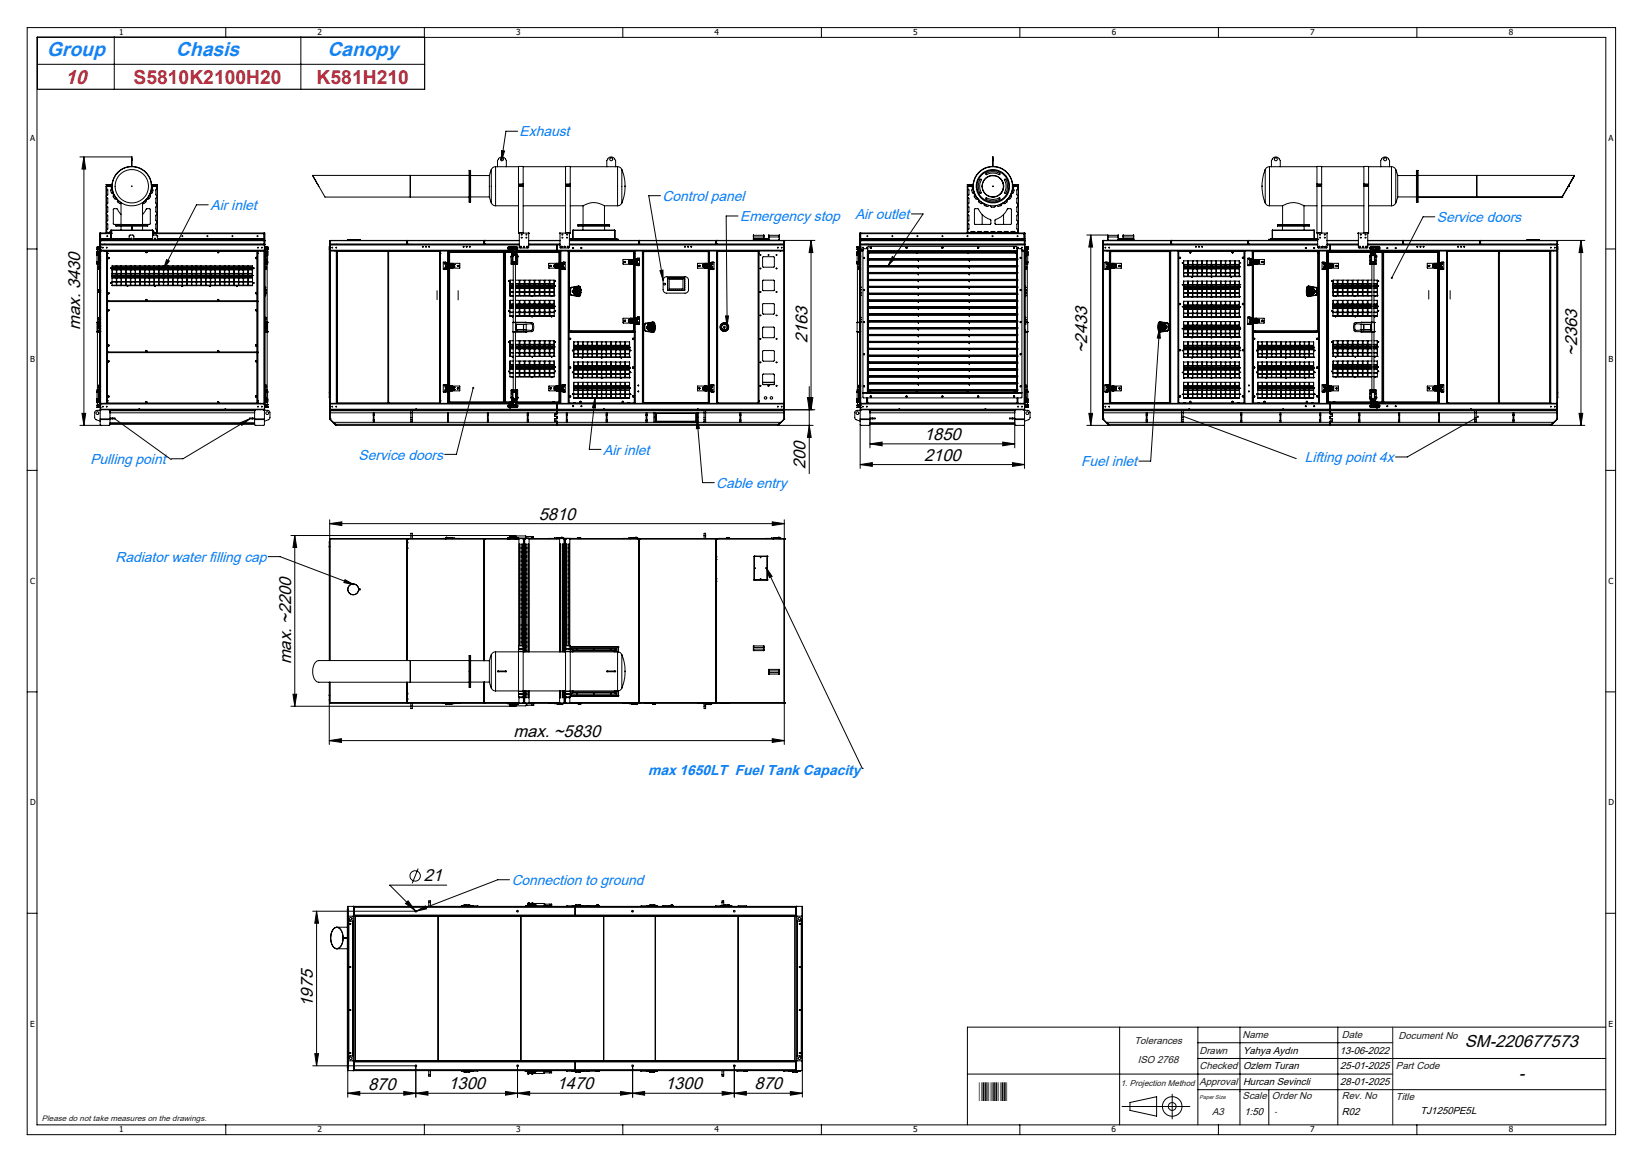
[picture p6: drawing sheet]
<svg xmlns="http://www.w3.org/2000/svg" width="420mm" height="297mm" viewBox="0 0 420 297" stroke-linecap="round" stroke-linejoin="round" font-family="sans-serif">
<defs><g id="words">
<text font-size="6.3" x="250.3" y="281.3">*-*</text>
<g font-size="5.1" fill="#167de4">
<text x="12" y="14.3">Group</text>
<text x="45" y="14.3">Chasis</text>
<text x="83.7" y="14.3">Canopy</text>
</g>
<text font-size="5.1" fill="#d2282d" x="16.7" y="21.4">10</text>
<text font-size="4.9" fill="#d11f39" x="34.1" y="21.4">S5810K2100H20</text>
<text font-size="4.9" fill="#d2282d" x="80.9" y="21.4">K581H210</text>
<g font-size="4.4">
<text x="20.5" y="84.3" transform="rotate(-90 20.5 84.3)">max. 3430</text>
<text x="206.4" y="87.8" transform="rotate(-90 206.4 87.8)">2163</text>
<text x="277.9" y="90.3" transform="rotate(-90 277.9 90.3)">~2433</text>
<text x="403.2" y="91" transform="rotate(-90 403.2 91)">~2363</text>
<text x="236.2" y="112.5">1850</text>
<text x="205.9" y="119.9" transform="rotate(-90 205.9 119.9)">200</text>
<text x="236.2" y="117.8">2100</text>
<text x="137.7" y="132.9">5810</text>
<text x="74.4" y="169.8" transform="rotate(-90 74.4 169.8)">max. ~2200</text>
<text x="131.2" y="188.3">max. ~5830</text>
<text x="108.3" y="225.3">21</text>
<text x="80" y="257.3" transform="rotate(-90 80 257.3)">1975</text>
<text x="374.5" y="267.6">SM-220677573</text>
<text x="388.2" y="275.8">-</text>
<text x="94.1" y="278.5">870</text>
<text x="114.6" y="278.5">1300</text>
<text x="142.3" y="278.5">1470</text>
<text x="170" y="278.5">1300</text>
<text x="192.9" y="278.5">870</text>
</g>
<g font-size="3.7" fill="#0080ff">
<text x="132.8" y="34.9">Exhaust</text>
<text x="53.8" y="53.6">Air inlet</text>
<text x="169.4" y="51.3">Control panel</text>
<text x="189.2" y="56.5">Emergency stop</text>
<text x="218.6" y="56">Air outlet</text>
<text x="367.3" y="56.7">Service doors</text>
<text x="23.1" y="118.6">Pulling point</text>
<text x="91.7" y="117.5">Service doors</text>
<text x="154.2" y="116.2">Air inlet</text>
<text x="276.4" y="119.1">Fuel inlet</text>
<text x="333.5" y="118.1">Lifting point 4x</text>
<text x="183.1" y="124.7">Cable entry</text>
<text x="29.5" y="143.6">Radiator water filling cap</text>
<text x="165.7" y="198.2">max 1650LT Fuel Tank Capacity</text>
<text x="130.8" y="226.2">Connection to ground</text>
</g>
<g font-size="2.6" fill="#191924">
<text x="290" y="266.8">Tolerances</text>
<text x="306.6" y="269.4">Drawn</text>
<text x="317.6" y="265.2">Name</text>
<text x="343" y="265.2">Date</text>
<text x="357.5" y="265.7">Document No</text>
<text x="290.9" y="271.7">ISO 2768</text>
<text x="306.6" y="273.3">Checked</text>
<text x="356.9" y="273.3">Part Code</text>
<text x="306.6" y="277.4">Approval</text>
<text x="317.7" y="281">Scale</text>
<text x="325.1" y="281">Order No</text>
<text x="343" y="281">Rev. No</text>
<text x="356.8" y="281.1">Title</text>
<text x="309.8" y="285.1">A3</text>
</g>
<g font-size="2.6">
<text x="317.8" y="269.4">Yahya Aydın</text>
<text x="342.5" y="269.3">13-06-2022</text>
<text x="317.8" y="273.3">Ozlem Turan</text>
<text x="342.6" y="273.3">25-01-2025</text>
<text x="317.8" y="277.4">Hurcan Sevincli</text>
<text x="342.6" y="277.4">28-01-2025</text>
<text x="318.1" y="285.1">1:50</text>
<text x="343" y="285.1">R02</text>
<text x="363.1" y="284.8">TJ1250PE5L</text>
</g>
<g font-size="2.1">
<text x="30.4" y="8.9">1</text>
<text x="81.2" y="8.9">2</text>
<text x="131.9" y="8.9">3</text>
<text x="182.7" y="8.9">4</text>
<text x="233.4" y="8.9">5</text>
<text x="284.2" y="8.9">6</text>
<text x="334.9" y="8.9">7</text>
<text x="385.7" y="8.9">8</text>
<text x="7.7" y="36">A</text>
<text x="411.2" y="36">A</text>
<text x="7.7" y="92.6">B</text>
<text x="411.2" y="92.6">B</text>
<text x="7.7" y="149.2">C</text>
<text x="411.2" y="149.2">C</text>
<text x="7.7" y="205.8">D</text>
<text x="411.2" y="205.8">D</text>
<text x="7.7" y="262.4">E</text>
<text x="411.2" y="262.4">E</text>
<text x="30.4" y="289.4">1</text>
<text x="81.2" y="289.4">2</text>
<text x="131.9" y="289.4">3</text>
<text x="182.7" y="289.4">4</text>
<text x="233.4" y="289.4">5</text>
<text x="284.2" y="289.4">6</text>
<text x="334.9" y="289.4">7</text>
<text x="385.7" y="289.4">8</text>
</g>
<text font-size="2.1" fill="#191924" x="286.5" y="277.6">1. Projection Method</text>
<text font-size="2" fill="#191924" x="10.7" y="286.4">Please do not take measures on the drawings.</text>
<text font-size="1.8" x="325.8" y="284.8">-</text>
<text font-size="1.4" fill="#191924" x="306.6" y="280.8">Paper Size</text>
</g></defs>
<g fill="none" stroke="#000" stroke-width=".26">
<path d="M6.9 7.1h406.1v282.9h-406.1zM9.5 9.6h401v277.9h-401zM9.6 16.4h98.9M29.2 9.5v13.3M57.7 7.1v2.5M76.9 9.5v13.3M108.5 7.1v2.5M159.2 7.1v2.5M210 7.1v2.5M260.7 7.1v2.5M311.5 7.1v2.5M362.2 7.1v2.5"/>
<path d="M128.2 38.5l.8 .1-.8 2.5zM132.3 33.5h-3l-1.1 7.6M20.4 40.1h13.1M21.4 40.1l.5 3.1h-.9zM21.4 40.1v68.6M25.6 59.6h.1M25.6 59.6l-.1 3.6M25.6 59.6v3.6M25.7 59.7h.1M25.6 59.7v1.4M25.7 59.6l2.6 .1M25.7 59.6h2.6"/>
<path d="M25.7 59.7v1.3M25.8 59.7h.1M25.8 59.7h2.5M27.1 59.4l.2 .1M27.1 59.4h.1M27.1 47.6h.1M27.1 47.6v11.8M27.2 57l.4 .3v1.3l-.4 .2M27.2 54.8l.4 .3v1.2l-.4 .3M27.2 52.6l.4 .3v1.2l-.4 .3M27.2 50.4l.4 .3v1.3l-.4 .2M27.2 48.2l.4 .3v1.3l-.4 .2"/>
<path d="M27.2 59.4l.1 .1M27.2 47.6v11.8M27.2 59.1l.4 .4M27.2 47.2h.1M27.2 47.2h1.3M27.3 47.5l-.2 .1M27.3 47.5l-.1 .1M27.3 47.5h1.3M27.3 59.5h1M27.3 47.5h.1M27.6 47.6l-.4 .3M28.1 47.6l.4 .3 .1 .4a.72 .72 0 0 0-.2 .7 .72 .72 0 0 0 .5 .5l.2 .3a.82 .82 0 0 0 .8 1.2l.2 .1a.75 .75 0 0 0 .8 .9"/>
<path d="M28.3 59.2l-.4 .3M28.3 58.9h10.8M28.3 58.9v2.2M28.4 59.2h.1M28.4 59.6h.1M28.4 59.5h.1M28.4 59.7h.1M28.4 58.9v2.2M28.4 58.8v.1M28.4 58.8l-.1 .1M28.4 58.8h10.6M28.5 47.6a5.2 5.2 0 0 0 2.4 4.2"/>
<path d="M28.5 47.2h.1M28.6 47.6a5.1 5.1 0 0 0 1.2 3.2M28.7 47l-.2 .2M28.7 47v.1M28.7 47.1l-.2 .1M29.6 57.6h8.1M29.6 57.4h8.1v.4h-8.1zM30.9 51.8v5.6l-1.8-.1-.1-3.8 1-.1 .9 1.4M30.9 57.8v1M33.6 40.6v-.5h.2v.5M33.6 42.5a5.1 5.1 0 0 0-4.9 4.5M33.6 40.6v2"/>
<path d="M33.6 41.1h.2M33.6 40.6h.2M33.7 57.8v1M33.8 42.5a5.1 5.1 0 0 1 4.9 4.5M33.8 40.6v2M36.4 51.8v5.6l1.9-.1 .1-3.9h-1l-1 1.4M36.4 57.8v1M38.7 47l.1 .2M38.8 47.2h1.3M38.8 47.2h.1M39 58.8v.1M39 58.8l.1 .1"/>
<path d="M39 58.9h.1M39 59.2h.1M39 59.6h.1M39 59.5h.1M39 59.7h.1M39 58.9v1.4M39.1 59.7h28.4M39.1 59.6h28.4M39.1 58.9v1.2M39.1 59.5h1M39.1 59.2h.1M39.1 59.2l.4 .3"/>
<path d="M39.3 47.6l-.5 .7a.82 .82 0 0 1-.4 1.3l-.1 .2a.87 .87 0 0 1-.8 1.2l-.2 .1a.75 .75 0 0 1-.9 .9M39.8 47.6l.4 .3M40.1 47.5h-1.3a5 5 0 0 1-2.4 4.3M40.1 47.5l-1.3 .1a5.1 5.1 0 0 1-1.3 3.2M40.1 47.5l.1 .1M40.1 47.5l.2 .1M40.1 47.5h.1M40.1 47.2h.1M40.2 48.2l-.4 .3v1.3l.4 .2M40.2 50.4l-.4 .3v1.3l.4 .2M40.2 52.6l-.4 .3v1.2l.4 .3M40.2 54.8l-.4 .3v1.2l.4 .3"/>
<path d="M40.2 57l-.4 .3v1.3l.4 .2M40.2 59.4l-.1 .1M40.2 59.4h.1M40.2 47.6h.1M40.2 47.6v11.8M40.2 59.1l-.4 .4M40.3 59.4l-.2 .1M40.3 47.6v11.8M53.2 52.3h-3l-8.4 16.5M67.4 59.7h.1M67.5 59.7h.1M67.5 59.7v1.3"/>
<path d="M67.5 59.6h.1M67.5 59.6l.1 1.5M67.6 59.6l.1 3.8-.1-.2M67.6 59.6v4.4M79.9 44.8l1.6 2.8M79.9 44.8h40M81.5 47.6l1.6 2.8h36.8M104.9 44.8v5.6M119.9 43.6h.4v8h-.4zM120.1 43.6v8zM120.3 44.9h4.8M120.3 50.3h4.8"/>
<path d="M125.1 50.3l.5 1.6M125.1 44.9v5.4M125.6 51.9l.6 .6 .5 .1M125.6 43.4l-.5 1.5M125.6 43.4v8.5M126.7 42.6l-.8 .3-.3 .5M126.7 42.6v10M126.7 42.6h5.8M126.7 52.6h5.8M127.2 42.6v-1.5l.2-.5a1.03 1.03 0 0 1 1.8 0l.2 .5v1.5M132.5 47.2h.1M132.5 47v.2"/>
<path d="M132.5 47v-4.5h1.2v4.5M132.5 59.4l.1 .2M132.5 47.6h1.2M132.5 47.6v11.8M132.5 47h1.2M132.5 59.4h1.2M132.6 59.6l.2 .1M132.6 59.6h.2M132.6 47.2h.1M132.6 47.2h1.1M132.8 59.6v3.6l.1 .2h2.1l.1-.2v-3.6M132.8 59.6h2.3"/>
<path d="M133.7 47.2h.1M133.7 47v.2M133.7 59.4v.2M133.7 42.6h10.9M133.7 52.6h10.9M133.7 47.6v11.8M135.1 59.6v.1M143.2 59.6v3.6l.1 .2 2.2-.1 .1-3.7M143.2 59.6v.1M143.2 59.6h2.4M144.6 47.2h.1M144.6 47v.2"/>
<path d="M144.6 47v-4.5h1.2v4.5M144.6 59.4v.2M144.6 47.6h1.2M144.6 47h1.2M144.6 47.6v11.8M144.6 59.4h1.2M144.6 47.2h1.1M145.6 59.6h.1M145.7 47.2h.1M145.7 59.6l-.1 .1M145.8 47.2h-.1M145.8 47v.2"/>
<path d="M145.8 59.4l-.1 .2M145.8 42.6h12.1M145.8 52.6h3.2M145.8 47.6v11.8M146.4 58.9h10.8M146.4 58.9v2.2M146.4 58.9h.1M146.5 58.8l-.1 .1M146.5 58.8h10.6M147.7 57.4h8.1v.4h-8.1zM147.7 57.6h8.1M149 57.8v1"/>
<path d="M149 52.6l.3-.1a5.1 5.1 0 0 1 5.2 .1M149 52.6v4.8M154.5 52.6h3.4M154.5 52.6v4.8M154.6 57.8v1M155.1 42.6v-1.5l.3-.5a1 1 0 0 1 1.7 0l.3 .5v1.5M157.1 58.8v.1M157.1 58.8l.1 .1M157.1 58.9h.1M157.1 58.9v2.2M157.2 58.9v2.2M157.9 42.6l.7 .2 .4 .6"/>
<path d="M157.9 42.6v10M159 51.9l-.4 .5-.7 .2M159 43.4a11.5 11.5 0 0 1 0 8.5M159 43.4v8.5M168.8 50h-3l3.7 21.6M188.7 55.2h-3.1l.3 28.1M219.9 59.6h.1M219.9 59.6l-.1 3.5M219.9 59.6v4.4M220 59.7h.1M220 59.6h41.8M220 59.6v1.5"/>
<path d="M220 59.7v1.3M220.1 59.7h.1M220.1 59.7h41.7M233 54.7h3l-9 13.2M247.3 59.4l.1 .1M247.3 59.4h.1M247.3 47.6h.1M247.3 47.6v11.8M247.3 57l.4 .3v1.3l-.4 .2M247.3 54.8l.4 .3v1.2l-.4 .3M247.3 52.6l.4 .3v1.2l-.4 .3M247.3 50.4l.4 .3v1.3l-.4 .2"/>
<path d="M247.3 48.2l.4 .3v1.3l-.4 .2M247.3 59.1l.4 .4M247.4 47.2h.1M247.4 47.5l-.1 .1M247.4 47.2h1.3M247.4 47.5h1.3M247.4 59.5h12.8M247.4 47.5h.1M247.7 47.6l-.4 .3M248.2 47.6l.5 .7a.82 .82 0 0 0 .4 1.3l.1 .2a.87 .87 0 0 0 .8 1.2l.2 .1a.87 .87 0 0 0 1.2 .9l.1 .1a.83 .83 0 0 0 1.4 .4l.3 .1a.85 .85 0 0 0 1.4-.1h.2a.71 .71 0 0 0 1.2-.4l.4-.2a.85 .85 0 0 0 1.1-.9l.2-.1a.86 .86 0 0 0 .8-1.2l.1-.2a.75 .75 0 0 0 .3-1.3l.5-.6M248.4 59.2h.7l.2 .3M248.4 59.2l-.4 .3"/>
<path d="M248.4 59.2v.3M248.5 59.2v.3M248.6 47.6a5.2 5.2 0 0 0 3.6 4.7M248.7 47.6a5.4 5.4 0 0 0 1.3 3.2M248.7 47.2h.1M248.8 47l-.1 .2M249.1 53.4h1a5.5 5.5 0 0 0 3.2 2.9v.9l-.2 .2-3.9-.1zM249.7 59.5l.3-.3h.8l.2 .3M250.5 45.8h.3l.1 .2a4.1 4.1 0 0 0-.1 3.4v.1a2.79 2.79 0 0 1-.5-3zM251 47.6h.1M251 47.6a2.77 2.77 0 0 1 2.8-2.8 2.77 2.77 0 0 1 2.8 2.8M251 47.6v.1a2.84 2.84 0 0 0 2.8 2.7"/>
<path d="M251.1 51.8v.2M251.1 54.8v2.6M251.1 47.6v-.4a2.69 2.69 0 0 1 2.9-2.3 2.69 2.69 0 0 1 2.5 2.7M251.1 47.6v.4a2.68 2.68 0 0 0 2.7 2.3M251.1 47.5v.3M251.5 59.5l.2-.3h.8l.3 .3M252 50.7l.2-.2a3.7 3.7 0 0 0 3.4 .1l.1 .1a2.11 2.11 0 0 1-2.4 .6l-1-.3zM252 44.4a3.3 3.3 0 0 1 3.7 .1l-.3 .2a3.8 3.8 0 0 0-3.4-.1zM253.2 59.5l.2-.3h.8l.3 .3M253.7 40.6v-.5h.2v.5M253.7 42.5a5.1 5.1 0 0 0-4.9 4.5M253.7 41.1h.2"/>
<path d="M253.7 40.6h.2M253.7 40.6v2M253.8 44.9h.1M253.8 50.3v.1M253.9 42.5a5.1 5.1 0 0 1 4.9 4.5M253.9 40.6v2M254.4 56.2l.1-.1a5.7 5.7 0 0 0 3.2-2.8h.7l.2 .2-.2 3.8-3.9 .1zM254.4 50.2l-.8 .1M254.9 59.5l.2-.3h.8l.3 .3M255.7 45.7a2.77 2.77 0 0 1-.1 3.9M256.5 47.6h.1M256.5 47.6a2.71 2.71 0 0 1-2.7 2.7"/>
<path d="M256.5 51.8v.2M256.5 54.8v2.6M256.6 47.6v.1a2.77 2.77 0 0 1-2.8 2.7M256.6 59.5l.2-.3h.8l.3 .3M256.8 45.8h.1a2.22 2.22 0 0 1 .6 2.3l-.4 1.3-.2 .1-.1-.3a3.8 3.8 0 0 0 0-3.4zM258.3 59.5l.3-.3h.8l.2 .3M258.8 47.1l.2 .1M258.8 47l.2 .2M258.8 47v.1M258.9 47.6a5.1 5.1 0 0 1-1.2 3.2M259 47.2h1.3M259 47.2h.1"/>
<path d="M259 47.6a5.2 5.2 0 0 1-3.6 4.7M259.2 59.2v.3M259.9 47.6l.4 .3M260.2 47.5l.1 .1M260.2 47.5l.2 .1M260.2 47.5h-1.3M260.2 47.5l-1.3 .1M260.2 47.5h.1M260.3 47.2h.1M260.3 48.2l-.4 .4v1.1l.4 .3M260.3 50.4l-.4 .4 .1 1.2 .3 .2M260.3 52.6l-.4 .4 .1 1.2 .3 .2"/>
<path d="M260.3 54.8l-.4 .4v1.1l.4 .3M260.3 57l-.4 .4v1.1l.4 .3M260.3 59.1l-.4 .4M260.3 59.4l-.1 .1M260.3 59.4h.1M260.3 47.6h.1M260.3 47.6v11.8M260.4 59.4l-.2 .1M260.4 47.6v11.8M261.7 59.7h.1M261.8 59.7v.1M261.8 59.7h.1"/>
<path d="M261.8 59.7v1.3M261.8 59.6l-41.8 .1M261.8 59.6h.1M261.9 59.7v1.4M261.9 59.6l.1 3.6M261.9 59.6v3.5M323.4 51.9l.4 .5 .7 .2M323.4 43.4a11.5 11.5 0 0 0 0 8.5M323.4 43.4v8.5M324.5 42.6l-.7 .2-.4 .6M324.5 42.6v10M324.5 42.6h12.2"/>
<path d="M324.5 52.6h3.4M325 42.6v-1.5l.3-.5a1 1 0 0 1 1.7 0l.3 .5v1.5M325.2 58.9h10.8M325.2 58.9v2.2M325.3 58.9v2.2M325.3 58.9h.1M325.3 58.8v.1M325.3 58.8l-.1 .1M325.3 58.8h10.6M326.6 57.6h8.1M326.6 57.4h8.1v.4h-8.1zM327.8 57.8v1"/>
<path d="M327.9 52.6l.1-.1a4.9 4.9 0 0 1 5.3 .1M327.9 52.6v4.8M333.3 52.6h3.4M333.3 52.6v4.8M333.4 57.8v1M335.9 58.8l.1 .1M336 58.9h.1M336 58.9v2.2M336.7 47.2h.1M336.7 47v.2M336.7 47v-4.5h1.2v4.5M336.7 47.6h1.2"/>
<path d="M336.7 59.4v.2M336.7 47h1.2M336.7 59.4h1.2M336.7 47.6v11.8M336.7 59.6h.1M336.7 59.6l.1 .1M336.7 47.2h1M336.8 59.6v3.6l.2 .2 2.2-.1v-3.7M336.8 59.6h2.4M337.7 47.2h.2M337.7 47.2h.1M337.9 47.2h-.2"/>
<path d="M337.9 47v.2M337.9 59.4v.2M337.9 42.6h10.8M337.9 52.6h10.8M337.9 47.6v11.8M339.2 59.6v.1M347.2 59.6v3.6l.2 .2h2.1l.1-.2v-3.6M347.2 59.6v.1M347.2 59.6h2.4M348.7 47.2h.1M348.7 47v.2M348.7 47v-4.5h1.1v4.5"/>
<path d="M348.7 47.6h1.1M348.7 59.4v.2M348.7 47h1.1M348.7 59.4h1.1M348.7 47.6v11.8M348.8 47.2h.9M348.8 47.2h.1M349.6 59.6h.1M349.7 47.2h.1M349.7 59.6l-.1 .1M349.8 47.2h-.1M349.8 47v.2"/>
<path d="M349.8 59.4l-.1 .2M349.8 42.6h5.9M349.8 52.6h5.9M349.8 47.6v11.8M353 42.6v-1.5l.2-.5a1 1 0 0 1 1.8 0l.2 .5v1.5M355.7 42.6l.7 .2 .4 .6M355.7 42.6v10M356.8 51.9l-.4 .5-.7 .2M356.8 43.4l.5 1.5M356.8 43.4v8.5M357.3 50.3l-.5 1.6M357.3 44.9v5.4"/>
<path d="M357.3 44.9h4.8M357.3 50.3h4.8M362.1 43.6h.4v8h-.4zM362.3 43.6v8zM362.5 44.8h39.9M362.5 50.4h36.8M366.8 55.4h-3l-8 15.6M377.5 44.8v5.6M377.5 50.4h.1M399.3 50.4h.1M400.9 47.6h.1M400.9 47.6l-1.6 2.8"/>
<path d="M400.9 47.6l-.1 .2M402.4 44.8l-1.5 2.8M402.4 44.9l-1.5 2.7zM402.4 44.8v.1M6.9 63.6h2.6M24.8 64.8h.1M24.8 65.2h.1M24.8 67.2h.1M24.8 67.2h.3M24.8 65h.3M24.8 65.2h.3M24.8 64.8h.3"/>
<path d="M24.8 65v.2M24.8 65h.1M24.8 66.9l.3 .1M24.8 65.3h.1M24.8 67.2v.4h.4M24.8 66.9h.3M24.8 65.3h.3M24.8 64.4h.3M24.8 64.8v.2M24.8 65.3v1.9M24.8 63.1h.1M24.8 63.7h.1"/>
<path d="M24.8 63.1v.6M24.9 64.3h.1M24.9 63.1h.1M24.9 64.3h.6M24.9 63.7h.1M24.9 63.8h.1M24.9 63.8h.5M24.9 63.2v.6M24.9 63.3h.1M24.9 63.2h.1M24.9 63.7h.5M24.9 63.2h.5"/>
<path d="M24.9 63.6h.5M24.9 67.6v14.8M24.9 63.8v.5M24.9 63.1v.1M24.9 63.1l.5 .1M24.9 63.6h.1M24.9 63.2h.7M25 63.6l-.1 .1M25 63.1h.1M25 63.1h.2M25.1 65h.1M25.1 66.9v.1"/>
<path d="M25.1 65.2v.1M25.1 64.8h.1M25.1 67.2h.1M25.1 65.3h.1M25.1 64.4v.1M25.1 64.5h-.3h.4M25.1 66.9h.1M25.1 64.5h.1M25.1 67h.1M25.1 65.2l.1 .1M25.1 64.5v.3M25.1 65v.2"/>
<path d="M25.1 66.9v.3M25.1 64.4l.1 .1M25.2 65h.1M25.2 64.5h.1M25.2 64.8h.1M25.2 65.2h.1M25.2 64.8l.1 .1-.1-.1M25.2 65.3h.1M25.2 64.3h.1M25.2 64.3h-.4v.5M25.2 65.3v.1M25.2 67.2h.1"/>
<path d="M25.2 67.6h.1M25.2 64.3v.5M25.2 64.8v.4M25.2 65.3v1.6M25.2 67.2v.4M25.2 63.1h.1M25.2 66.5h.1M25.2 67.1h.1M25.2 68.3h.1M25.2 67.3h.1M25.2 66.5h.3M25.2 68.3h.3"/>
<path d="M25.2 67.6h.3M25.2 65.4l.2 .2M25.3 68.3h.1M25.3 67.6h.1M25.3 66.5h.1M25.3 68.3h.2M25.3 67.6h.2M25.3 66.5h.2M25.3 67.1h.2M25.3 68.8h.2M25.3 67.1h.1M25.3 68.8h.1"/>
<path d="M25.3 65.3v.1M25.3 64.3v.2M25.3 64.9l-.1 .1M25.3 64.3h.1M25.3 68.8h.3M25.3 65.3h.1M25.3 64.5v.8M25.3 67.1v.5M25.3 68.3v.5M25.3 63.1h.1M25.3 65.4h.1M25.3 65.4h-.1"/>
<path d="M25.3 65.4h.2M25.3 65.4l.3 .2M25.4 74.6h.1M25.4 74.1h.1M25.4 74.8h.1M25.4 74.2v.4M25.4 74.1v.1M25.4 65.6h.1M25.4 74.7v.1M25.4 74.9h.1M25.4 74h.1M25.4 74.7h.1"/>
<path d="M25.4 63.7h.1M25.4 63.6v.1M25.4 74.1v.7M25.4 74.8v.1M25.4 74v.1M25.4 65.3l.2 .2M25.4 65.3h.1M25.4 64.3l-.1 .2M25.4 64.3h.1M25.4 65.1h.1M25.4 65v.1M25.4 65h.1"/>
<path d="M25.4 65.2v.1M25.4 65.3l.1 .1M25.4 63.6h.1M25.4 65.2h.1M25.4 64.3v1M25.4 65.6v.5M25.4 63.2h.1M25.4 63.8h.1M25.4 63.2v.4M25.4 63.1h.1M25.4 63.7h.2M25.4 64.7l.1 .3"/>
<path d="M25.4 64.6v.1M25.4 63.1v.7M25.4 68.8v5.2M25.4 74.9v6.2M25.4 63.8l.1 .5M25.5 68.8h.1M25.5 68.3h.1M25.5 67.6h.1M25.5 67.1h.1M25.5 66.1h-.2v.4M25.5 66.5h.1M25.5 64.3h.1"/>
<path d="M25.5 74.9h.1M25.5 74h.1M25.5 75.5h.1M25.5 73.4h.1M25.5 63.7h.1M25.5 65h.1M25.5 66.1h.1M25.5 66.1h-.3l.1 2.7M25.5 68.7v.1M25.5 67.5v.1M25.5 64.4h.1M25.5 74.8h.1"/>
<path d="M25.5 74.1v.7M25.5 74.1h.1M25.5 74.8v.1M25.5 74v.1M25.5 75.3h.1M25.5 74.9v.4M25.5 73.6v.4M25.5 73.6h.1M25.5 75.3v.2M25.5 73.4v.2M25.5 63.2v.4M25.5 63.1h.1"/>
<path d="M25.5 65.5v.1M25.5 65.5l-.1 .1M25.5 74.4h.1M25.5 74.5h.1M25.5 64.3l-.1 .3M25.5 67.1v.5M25.5 68.3v.5M25.5 74.3h.1M25.5 75.5l.1 .3M25.5 65.2v.1M25.5 65v.1M25.5 73.4v2.1"/>
<path d="M25.5 65.6h.1M25.5 63.2v.2l.1-.2M25.5 65.1v.3M25.5 65.6v.9M25.5 66v.1M25.5 68.8l.1 .1M25.5 67v.1M25.5 65.5l.1 .1M25.5 66h.1M25.5 67h.1M25.5 65.5h.1M25.5 66.1v.9"/>
<path d="M25.5 67.1v1.7M25.6 73.1l-.1 .3M25.6 73.4v2.1M25.6 73.4h-.1M25.6 73.1v.3M25.6 75.5v.3M25.6 63.2v.4M25.6 63.7h.1M25.6 63.1h.1M25.6 65.6h.1M25.6 65.5h.1M25.6 63.2h.1"/>
<path d="M25.6 75.5h.1M25.6 61.1h7.4M25.6 61.2h7.4M25.6 65.5h-.1M25.6 75.8h.1M25.6 73.1h.1M25.6 65.6v.4M25.6 73.4h.1M25.6 64l.1 .1M25.6 62.4l42 .1M25.6 62.4v.1M25.6 64h42"/>
<path d="M25.6 61.5h42M25.6 62.6v1.4M25.6 64h.1M25.6 61.5h.1M25.6 62.4l.1 .1M25.6 62.4h.1M25.6 62.5h.1M25.6 61h.1M25.6 62.5h42M25.6 61.5v.9M25.7 64l.1 .1M25.7 62.5l-.1 .1"/>
<path d="M25.7 61.5h-.1M25.7 64.1h.1M25.7 64.1v39M25.7 64.1h41.8M25.7 62.5h.1M25.7 61h2.6M25.8 62.5l-.1 .1M25.8 61h.1M26.2 63.2l.2 .2zM26.3 64.1h.1M26.6 64.1h.1M26.6 62.5h.1"/>
<path d="M26.7 62.5h.1M26.7 64.1h.1M26.8 64.1h.1M27.2 63.2l.1 .2zM27.3 64.1h.1v39h-.1zM27.4 77.1h.1M27.4 64.7h.1M27.4 64.1l38.3 .1M27.4 76.9h.1M27.4 64.2h.1M27.4 77.1h38.3M27.4 61.2h.1"/>
<path d="M27.4 61.2h5.6M27.4 61.2v.3M27.4 64.1l.1 .1M27.4 77h.1M27.4 76.9v.1M27.4 77l.1 .1M27.5 64.2h.1M27.5 76.9l-.1 .1M27.5 77.1h.1M27.5 64.2h38.2M27.5 64.2v12.7M27.5 77.1v12.9"/>
<path d="M27.5 76.9v.1M27.5 77h38.2M27.5 77h.1M27.5 76.9h.1M27.7 65.9v.1M27.7 74.9v.1M27.7 79.2v.2M27.7 74.9h.1M27.7 65.9h.1M27.7 79.2h.1M27.8 65.9v.1h-.1M27.8 74.9l.1 .1h-.2"/>
<path d="M27.8 79.2l.1 .1-.2 .1M27.8 79.2v.2M27.8 74.9v.1M27.8 65.9v.1M27.9 61.1h.1M27.9 61.1v.1M28.1 77h.1M28.3 61.1h.1M28.3 61.1h4.7M28.4 61.1h.1M28.4 61h.1M28.4 72.4h.1"/>
<path d="M28.4 68.5v.1M28.4 72.2v.1M28.4 72.3v.1M28.4 68.6h.1M28.6 70.4h.1M28.6 71.1h1.1v.8l-1.1 .1zM28.6 73l.1-.9h1v.9M28.6 73h1.1M28.6 68.3h1.1M28.6 70.4h1.1M28.6 68.7h.1M28.6 68.6l.1 .1"/>
<path d="M28.6 72.9h1.1M28.7 70.4h.1M28.7 68.7h.1M28.7 70.6h.1M28.7 69v.9M28.7 70v.9h1v-.8M28.7 68.6h.1M28.7 68.6h1M28.7 68.9h1M28.7 69h1M28.7 69.9h1M28.7 70h1"/>
<path d="M28.7 68.6v.3M28.7 70v.6M28.7 70.4h1M29.7 68.9h.1M29.7 69.9h.1M29.7 72h.1M29.7 68.8v-.9h-1v1M29.7 69h.1M29.7 70.1h.1M29.7 70.6h-1.1M29.7 69v.8M29.8 68l1.1-.1v.9l-1 .1z"/>
<path d="M29.8 71.1h1.1v.8l-1.1 .1zM29.8 73l.1-.9h1v.9M29.8 73h1.1M29.8 68.3h1.1M29.8 70.6h1.1M29.8 70.4h1.1M29.8 68.6h1.1M29.8 72.9h1.1M29.9 70h1v.9h-1zM30.9 69h-1.1v.9h1.1M30.9 68.8v.1M30.9 69.8v.1"/>
<path d="M30.9 69h.1M30.9 70.1h.1M30.9 71.9v.1M30.9 69v.8M31 68l1.1-.1v1h-1zM31 68.8h.1M31.1 69h.1M31 69.8h.1M31 70.1l1.1-.1v.9h-1zM31 71.1h1.1v.9h-1zM31 71.9h.1M31 73l.1-.9h1v.9"/>
<path d="M31 73h1.1M31 68.3h1.1M31 70.6h1.1M31 70.4h1.1M31 68.6h1.1M31 69v.8M31 72.9h1.1M31.1 69h1v.9h-1M31.1 70l-.1 .1M32.2 68l1.1-.1v1h-1zM32.2 68.8h.1M32.3 69h.1"/>
<path d="M32.2 69.8h.1M32.2 70.1l1.1-.1v.9h-1zM32.2 71.1h1.1v.9h-1zM32.2 71.9h.1M32.2 73l.1-.9h1v.9M32.2 73h1.1M32.2 68.3h1.1M32.2 70.6h1.1M32.2 70.4h1.1M32.2 68.6h1.1M32.2 69v.8M32.2 72.9h1.1"/>
<path d="M32.3 69h1v.9h-1M32.3 70l-.1 .1M33 61.3v-1.1l.2-.1 1 .1v1.1M33 61.3v.2M33 61.3h1.2M33.4 68l1.1-.1v.9l-1 .1zM33.4 71.1h1.1v.8l-1.1 .1zM33.4 73l.1-.9h1v.9M33.4 73h1.1M33.4 68.3h1.1M33.4 70.6h1.1M33.4 70.4h1.1"/>
<path d="M33.4 68.6h1.1M33.4 72.9h1.1M33.5 70h1v.9h-1zM33.5 61.1v-.2l.2 .2M33.5 61.1h.2M34.2 61.3v.2M34.2 61.1h4.8M34.2 61.2h4.8M34.5 69h-1.1v.9h1.1M34.5 68.8v.1M34.5 69.8v.1M34.5 69h.1"/>
<path d="M34.5 70.1h.1M34.5 71.9v.1M34.5 69v.8M34.6 68l1.1-.1v.9l-1 .1zM34.6 71.1h1.1v.8l-1.1 .1zM34.6 73l.1-.9h1v.9M34.6 73h1.1M34.6 68.3h1.1M34.6 70.6h1.1M34.6 70.4h1.1M34.6 68.6h1.1M34.6 72.9h1.1"/>
<path d="M34.7 70h1v.9h-1zM35.7 69h-1.1v.9h1.1M35.7 68.8v.1M35.7 69.8v.1M35.7 69h.1M35.7 70.1h.1M35.7 71.9v.1M35.7 69v.8M35.8 68l1.1-.1 .1 .9-1.1 .1zM35.8 68.8h.1M35.9 69h.1M35.8 69.8l.1 .1"/>
<path d="M35.8 70.1l1.1-.1v.9h-1zM35.8 71.1h1.1l.1 .8-1.1 .1zM35.8 71.9l.1 .1M35.8 73l.1-.9h1l.1 .9M35.8 73h1.2M35.8 68.3h1.2M35.8 70.6h1.2M35.8 70.4h1.2M35.8 68.6h1.2M35.8 69v.8M35.8 72.9h1.2M35.9 69h1.1l-.1 .9h-1"/>
<path d="M35.9 70h.1M37 68l1.1-.1 .1 .9-1.1 .1zM37 68.8h.1M37.1 69h.1M37 69.8l.1 .1M37 70.1l1.1-.1v.9h-1zM37 71.1h1.1l.1 .8-1.1 .1zM37 71.9l.1 .1M37 73l.1-.9h1l.1 .9M37 73h1.2M37 68.3h1.2M37 70.6h1.2"/>
<path d="M37 70.4h1.2M37 68.6h1.2M37 69v.8M37 72.9h1.2M37.1 69h1.1l-.1 .9h-1M37.1 70h.1M37.4 64.3v.2M37.4 76.6l.2 .1-.1 .1M37.4 76.6v.2M37.4 64.3h.1M37.4 76.8h.1M37.5 76.6v.2"/>
<path d="M37.5 64.3l.1 .2h-.2M37.5 64.3v.2M38.2 68l1.1-.1 .1 .9-1.1 .1zM38.2 69h1.1l.1 .8-1.1 .1zM38.2 71.1h1.2v.8l-1.1 .1zM38.2 73l.1-.9h1l.1 .9M38.2 73h1.2M38.2 68.3h1.2M38.2 70.6h1.2M38.2 70.4h1.2M38.2 68.6h1.2M38.2 72.9h1.2"/>
<path d="M38.3 70h1l.1 .9h-1.1zM39 61.3v-1l.2-.2 1 .1v1.1M39 61.3v.2M39 61.3h1.2M39.4 68l1.1-.1 .1 .9-1.1 .1zM39.4 69h1.1l.1 .8-1.1 .1zM39.4 71.1h1.2v.8l-1.1 .1zM39.4 73l.1-.9h1l.1 .9M39.4 73h1.2M39.4 68.3h1.2M39.4 70.6h1.2M39.4 70.4h1.2"/>
<path d="M39.4 68.6h1.2M39.4 72.9h1.2M39.5 70h1l.1 .9h-1.1zM39.5 61.1h.1M39.5 61h.2M39.5 61l.1 .2 .1-.2M39.5 61.1h.2M39.7 73.1l-.2 .1M40.2 60.3h.1l-.1 .2M40.2 61.3v.2M40.2 61.1h27.4M40.2 61.2h16.8"/>
<path d="M40.2 61h27.3M40.6 68l1.1-.1 .1 .9-1.1 .1zM40.6 69h1.1l.1 .8-1.1 .1zM40.6 71.1h1.2v.8l-1.1 .1zM40.6 73l.1-.9h1l.1 .9M40.6 73h1.2M40.6 68.3h1.2M40.6 70.6h1.2M40.6 70.4h1.2M40.6 68.6h1.2M40.6 72.9h1.2M40.7 70h1l.1 .9h-1.1z"/>
<path d="M41.8 68l1.1-.1 .1 .9-1.1 .1zM41.8 69h1.1l.1 .8-1.1 .1zM41.8 71.1h1.2v.8l-1.1 .1zM41.8 73l.1-.9h1l.1 .9M41.8 73h1.2M41.8 68.3h1.2M41.8 70.6h1.2M41.8 70.4h1.2M41.8 68.6h1.2M41.8 72.9h1.2M41.9 70h1l.1 .9h-1.1zM42.6 66.4l.7 .3-1.5 2.1z"/>
<path d="M43 68l1.1-.1 .1 .9-1.1 .1zM43 69h1.2v.8l-1.1 .1zM43 71.1h1.2v.8l-1.1 .1zM43 73l.1-.9h1l.1 .9M43 73h1.2M43 68.3h1.2M43 70.6h1.2M43 70.4h1.2M43 68.6h1.2M43 72.9h1.2M43.1 70h1l.1 .9h-1.1zM44.2 68l1.1-.1 .1 .9-1.1 .1z"/>
<path d="M44.2 69h1.2v.8l-1.1 .1zM44.2 71.1h1.2v.8l-1.1 .1zM44.2 73l.1-.9h1l.1 .9M44.2 73h1.2M44.2 68.3h1.2M44.2 70.6h1.2M44.2 70.4h1.2M44.2 68.6h1.2M44.2 72.9h1.2M44.3 70h1l.1 .9h-1.1zM45.4 68l1.1-.1 .1 .9-1.1 .1zM45.4 69h1.2v.8l-1.1 .1z"/>
<path d="M45.4 71.1h1.2v.8l-1.1 .1zM45.4 73l.1-.9h1l.1 .9M45.4 73h1.2M45.4 68.3h1.2M45.4 70.6h1.2M45.4 70.4h1.2M45.4 68.6h1.2M45.4 72.9h1.2M45.5 70h1l.1 .9h-1.1zM46.6 68l1.1-.1 .1 .9-1.1 .1zM46.6 71.1h1.2v.8l-1.1 .1zM46.6 73l.1-.9h1l.1 .9"/>
<path d="M46.6 73h1.2M46.6 68.3h1.2M46.6 70.6h1.2M46.6 70.4h1.2M46.6 68.6h1.2M46.6 72.9h1.2M46.7 70h1l.1 .9h-1.1zM46.7 73.2h-.2M47.7 68.9h.1M47.7 69h-1.1l.1 .9h1M47.8 70.1h.1M47.8 69.8l-.1 .1"/>
<path d="M47.8 69h.1M47.8 71.9l-.1 .1M47.8 69v.8M47.8 68l1.1-.1 .1 .9-1.1 .1zM47.8 71.1h1.2v.8l-1.1 .1zM47.8 73l.1-.9h1l.1 .9M47.8 73h1.2M47.8 68.3h1.2M47.8 70.6h1.2M47.8 70.4h1.2M47.8 68.6h1.2M47.8 72.9h1.2"/>
<path d="M47.9 70h1l.1 .9h-1.1zM48.9 68.9h.1M48.9 69h-1.1l.1 .9h1M49 70.1h.1M49 69.8l-.1 .1M49 69h.1M49 71.9l-.1 .1M49 69v.8M49 68l1.1-.1 .1 .9-1.1 .1zM49 69h1.2v.8l-1.1 .1zM49 71.1h1.2v.8l-1.1 .1zM49 73l.1-.9h1l.1 .9"/>
<path d="M49 73h1.2M49 68.3h1.2M49 70.6h1.2M49 70.4h1.2M49 68.6h1.2M49 72.9h1.2M49.1 70h1l.1 .9h-1.1zM50.3 67.9h1l.1 .9-1.1 .1zM50.3 68.8h.1M50.3 69.8h.1M50.3 70.1l1-.1 .1 .9h-1.1zM50.3 71.1h1.1v.8l-1.1 .1z"/>
<path d="M50.3 71.9h.1M50.3 73v-.9h1l.1 .9M50.3 73h1.1M50.3 68.3h1.1M50.3 70.6h1.1M50.3 70.4h1.1M50.3 68.6h1.1M50.3 69v.8M50.3 72.9h1.1M50.3 69h.1M50.3 69h1.1l-.1 .9h-1M50.3 70v.1"/>
<path d="M51.5 67.9h1l.1 .9-1.1 .1zM51.5 69h1.1v.9h-1.1zM51.5 70h1l.1 .9h-1.1zM51.5 71.1h1.1v.9h-1.1zM51.5 73v-.9h1l.1 .9M51.5 73h1.1M51.5 68.3h1.1M51.5 70.6h1.1M51.5 70.4h1.1M51.5 68.6h1.1M51.5 72.9h1.1M52.7 67.9h1l.1 .9-1.1 .1z"/>
<path d="M52.7 70h1l.1 .9h-1.1zM52.7 71.1h1.1v.8l-1.1 .1zM52.7 73v-.9h1l.1 .9M52.7 73h1.1M52.7 68.3h1.1M52.7 70.6h1.1M52.7 70.4h1.1M52.7 68.6h1.1M52.7 72.9h1.1M53.3 61.3h1.2M53.3 61.3v.2M53.3 61.3h2.7"/>
<path d="M53.3 61.3h.1M53.5 73.2h.2M53.7 68.9h.1M53.7 69h-1v.9h1M53.7 69.9h.1M53.7 70l.1 .1M53.7 72h.1M53.8 69h.1M53.8 69v.8M53.9 67.9h1l.1 .9-1.1 .1zM53.9 68.8h.1M53.9 69.8h.1"/>
<path d="M53.9 70.1l1-.1 .1 .9h-1.1zM53.9 71.1h1.1v.9h-1.1zM53.9 71.9h.1M53.9 73v-.9h1l.1 .9M53.9 73h1.1M53.9 68.3h1.1M53.9 70.6h1.1M53.9 70.4h1.1M53.9 68.6h1.1M53.9 69v.8M53.9 72.9h1.1M53.9 69h.1"/>
<path d="M53.9 69h1.1v.9h-1.1M53.9 70v.1M54.5 61.3l.1 .1M54.5 61.3h.1M54.6 61.4h.2M54.6 61.3h.2M54.6 61.3v.1M54.8 61.4h.1M54.8 61.3h.1M54.8 61.3v.1M54.8 61.3h1.2M54.8 61.3h1.3"/>
<path d="M55.1 67.9h1l.1 .9-1.1 .1zM55.1 68.8h.1M55.1 69.8h.1M55.1 70.1l1-.1 .1 .9h-1.1zM55.1 71.1h1.1v.9h-1.1zM55.1 71.9h.1M55.1 73v-.9h1l.1 .9M55.1 73h1.1M55.1 68.3h1.1M55.1 70.6h1.1M55.1 70.4h1.1M55.1 68.6h1.1"/>
<path d="M55.1 69v.8M55.1 72.9h1.1M55.1 69h.1M55.1 69h1.1v.9h-1.1M55.1 70v.1M55.7 64.3v.2M55.7 76.6v.2M55.7 64.3h.1M55.7 64.5h.1M55.7 76.6h.1M55.7 76.8h.1M55.8 64.3v.2"/>
<path d="M55.8 76.6v.2M56 61.3h.1M56.1 61.3v.2M56.3 67.9h1l.1 .9-1.1 .1zM56.3 69h1.1v.9h-1.1zM56.3 70h1l.1 .9h-1.1zM56.3 71.1h1.1v.9h-1.1zM56.3 73v-.9h1l.1 .9M56.3 73h1.1M56.3 68.3h1.1M56.3 70.6h1.1M56.3 70.4h1.1"/>
<path d="M56.3 68.6h1.1M56.3 72.9h1.1M57 61.1h.1M57 61.2h.1M57 61.1l.1 .4M57.1 61l-.1 .1M57.1 61l-.1 .3h6.1v-.2M57.1 61h6M57.1 61.3v.2M57.5 67.9h1l.1 .9-1.1 .1zM57.5 70h1l.1 .9h-1.1zM57.5 71.1h1.1v.8l-1.1 .1z"/>
<path d="M57.5 73v-.9h1l.1 .9M57.5 73h1.1M57.5 68.3h1.1M57.5 70.6h1.1M57.5 70.4h1.1M57.5 68.6h1.1M57.5 72.9h1.1M58.5 68.9h.1M58.5 69h-1v.9h1M58.5 69.9h.1M58.5 70l.1 .1M58.5 72h.1"/>
<path d="M58.6 69h.1M58.6 69v.8M58.7 67.9h1l.1 .9-1.1 .1zM58.7 70h1l.1 .9h-1.1zM58.7 71.1h1.1v.8l-1.1 .1zM58.7 73v-.9h1l.1 .9M58.7 73h1.1M58.7 68.3h1.1M58.7 70.6h1.1M58.7 70.4h1.1M58.7 68.6h1.1M58.7 72.9h1.1"/>
<path d="M59.7 68.9h.1M59.7 69h-1v.9h1M59.7 69.9h.1M59.7 70l.1 .1M59.7 72h.1M59.8 69h.1M59.8 69v.8M59.9 67.9h1l.1 .9-1.1 .1zM59.9 68.8h.1M59.9 69h.1M59.9 69.8h.1M59.9 70h.1"/>
<path d="M59.9 70.1l1-.1 .1 .9h-1.1zM59.9 71.1h1.1v.9h-1.1zM59.9 71.9h.1M59.9 73v-.9h1l.1 .9M59.9 73h1.1M59.9 68.3h1.1M59.9 70.6h1.1M59.9 70.4h1.1M59.9 68.6h1.1M59.9 69v.8M59.9 72.9h1.1M59.9 69h1.1v.9h-1.1"/>
<path d="M60.5 73.2h.1M60.6 73.1v.1M61.1 67.9h1l.1 .9-1.1 .1zM61.1 68.8h.1M61.1 69h.1M61.1 69.8h.1M61.1 70h.1M61.1 70.1l1-.1 .1 .9h-1.1zM61.1 71.1h1.1v.9h-1.1zM61.1 71.9h.1M61.1 73v-.9h1l.1 .9M61.1 73h1.1"/>
<path d="M61.1 68.3h1.1M61.1 70.6h1.1M61.1 70.4h1.1M61.1 68.6h1.1M61.1 69v.8M61.1 72.9h1.1M61.1 69h1.1v.9h-1.1M62.3 67.9h1.1v.9l-1.1 .1zM62.3 70h1l.1 .9h-1.1zM62.3 71.1h1.1v.8l-1.1 .1zM62.3 73v-.9h1.1v.9M62.3 73h1.1"/>
<path d="M62.3 68.3h1.1M62.3 70.6h1.1M62.3 70.4h1.1M62.3 68.6h1.1M62.3 72.9h1.1M63 61.3v.2M63.1 61v.1M63.1 61.3v.2M63.1 61.1h.1M63.1 61.2h.1M63.1 61.2h4.5M63.3 68.9h.1"/>
<path d="M63.3 69h-1v.9h1M63.3 69.9h.1M63.3 72h.1M63.4 69h.1M63.4 70.1h.1M63.4 69v.8M63.5 67.9h1.1v.9l-1.1 .1zM63.5 70h1l.1 .9h-1.1zM63.5 71.1h1.1v.8l-1.1 .1zM63.5 73v-.9h1.1v.9M63.5 73h1.1M63.5 68.3h1.1"/>
<path d="M63.5 70.6h1.1M63.5 68.6h1M63.5 72.9h1.1M63.5 70.4h1M64.5 70.4h.1M64.5 68.7h.1M64.5 68.6v.3M64.5 69v.9M64.5 70v.4M64.5 68.6v.1M64.5 68.9h.1M64.5 69h-1v.9h1"/>
<path d="M64.5 69.9h.1M64.5 72h.1M64.5 68.6h.1M64.6 68.6h-.1M64.6 69h.1M64.6 70.1h.1M64.6 69v.8M64.6 70.4h-1.1M64.8 72.3l.1 .1M64.8 68.6h.1M64.9 68.5l-.1 .1M64.9 72.2l-.1 .1"/>
<path d="M65.1 77h.1M65.2 77h.1M65.4 74.9v.1M65.4 65.9v.1M65.4 79.2v.2M65.4 74.9h.1M65.4 75h.1M65.4 65.9h.1M65.4 66h.1M65.4 79.2h.1M65.4 79.4h.1M65.5 74.9v.1"/>
<path d="M65.5 65.9v.1M65.5 79.2v.2M65.7 76.9v.1M65.7 77h.1M65.7 76.9h.1M65.7 64.2h.1M65.7 76.9l.1 .1M65.7 77.1h.1M65.7 64.2v12.8M65.7 77.1v12.9M65.8 64.1l-.1 .1M65.8 64.2h-.1"/>
<path d="M65.8 77l-.1 .1M65.8 77h.1M65.8 77.1h.1M65.8 64.1v.1M65.8 77v.1M65.8 64.7h.1M65.8 76.9l-38.4 .1M65.8 76.9v.1M65.8 64.1h.1v39h-.1zM65.9 63.2l.1 .2zM66.4 64.1h.1M66.5 64.1h.1"/>
<path d="M66.5 62.5h.1M66.6 64.1h.1M66.6 62.5h.1M66.9 63.2l.1 .2zM66.9 64.1h.1M67.4 61.1h.1M67.5 62.5h.1M67.5 61l-.1 .1M67.5 61v.1M67.5 61h.1M67.5 62.5l.1 .1h-42M67.5 64.1h.1"/>
<path d="M67.5 64.1v39M67.5 64v.1M67.5 61.5h.1M67.6 61.5h.1M67.6 62.4v.1M67.6 62.4h.1M67.6 62.5h.1M67.6 61.5v.9M67.6 73.1l.1 .3M67.6 64l-.1 .1M67.6 66l.1 .1M67.6 73.4h.1"/>
<path d="M67.6 63.6h.1M67.6 63.2h.1M67.6 61.5h-42M67.6 66.1h.1M67.6 67h.1M67.6 67.1h.1M67.6 65.6h.1M67.6 63.2v.4M67.6 63.1h.1M67.6 63.7h.1M67.6 65.5v.1M67.6 63.2h.7"/>
<path d="M67.6 63.6l.2 .1M67.7 65.5l-.1 .1M67.7 74.6h.1M67.7 75.5l-.1 .3M67.7 74h.1M67.7 74.9h.1M67.7 73.4h.1M67.7 75.5h.1M67.7 65v.1M67.7 65.2v.1M67.7 65.3h.1M67.7 67.6h.2"/>
<path d="M67.7 66.5h.3zM67.7 67v.1M67.7 68.8l-.1 .1M67.7 67.1h.1M67.7 66.5h.1M67.7 66.1h.1M67.7 67.6h.3M67.7 73.4v2.1M67.7 75.5h-.1M67.7 74.1h.1M67.7 74.1v.7M67.7 74.8h.1"/>
<path d="M67.7 74v.1M67.7 74.8v.1M67.7 73.6h.1M67.7 73.6v.4M67.7 74.9v.4M67.7 75.3h.1M67.7 73.4v.2M67.7 75.3v.2M67.7 65.6h.1M67.7 65.1h.1M67.7 65h.1M67.7 65.2h.1"/>
<path d="M67.7 63.1h.1M67.7 65.1v.1M67.7 65.6v1.4M67.7 67.1v1.7M67.7 68.8h.2M67.7 67.1h.2M67.7 67.6h.1M67.7 68.3h.1M67.7 68.8h.1M67.7 64.3h.1M67.7 68.3h.2M67.7 68.7v.1"/>
<path d="M67.7 66.1h.3l-.1 2.7M67.7 64.4h.1M67.7 64.6h.1M67.7 65.5v.1M67.7 65.5l.1 .1M67.7 67.5v.1M67.7 64.3h.6M67.7 66.5h.2M67.7 64.3v.7M67.7 65.3v.1M67.7 67.1v.5M67.7 68.3l.1 5.7"/>
<path d="M67.8 64.7h.1M67.8 74v.1M67.8 63.2h.1M67.8 63.6h.1M67.8 74.1h.1M67.8 74.8h.1M67.8 63.2v.4M67.8 63.1h.1M67.8 64.6v.1M67.8 65.3h.1M67.8 65.4h.1M67.8 63.7h.1"/>
<path d="M67.8 63.6h.5M67.8 63.1v.6M67.8 74.9l-.1 6.7M67.8 74.8v.1M67.8 74.3h.1M67.8 74.2h.1M67.8 63.8h.1M67.8 63.8h.5M67.8 74.1v.7M67.8 74.3v.5M67.8 65.3v.1M67.8 64.3h.1"/>
<path d="M67.8 65.1h.1M67.8 65.2h.1M67.8 65v.1M67.8 65h.1M67.8 65.2v.1M67.8 63.2h.5M67.8 63.7h.5M67.8 63.6v.2M67.8 64.3v.7M67.8 65.1v.2M67.8 74.1v.1M67.8 63.8l-.1 .5"/>
<path d="M67.8 65.4l-.1 .1M67.8 64.3v.2M67.8 64.5h.1M67.8 64.5v.8M67.8 65.6v.5M67.9 63.1h.1M67.9 65.3l-.2 .2M67.9 64.3v.2M67.9 65.4h.1M67.9 63.6l-.1 .1M67.9 65.4l-.2 .1M67.9 66.1h-.2v.4"/>
<path d="M67.9 68.8h.1M67.9 67.1h.1M67.9 66.1h.1M67.9 67.6h.1M67.9 65.3v.1M67.9 65.3h.1M67.9 64.9l.2 .1zM67.9 65h.2M67.9 64.4l.2 .1zM67.9 64.5h.2M67.9 64.8h.2M67.9 65.2h.2"/>
<path d="M67.9 64.3h.2M67.9 68.8h-.3M67.9 64.5v.8M67.9 66.1v.4M67.9 67.1v.5M67.9 68.3v.5M67.9 66.5h.1M67.9 68.3h.1M68 67.6h.1M68 67.3h.1M68 67h.4M68 66.9h.1"/>
<path d="M68 67.2h.1M68 65.4l-.2 .2M68 65.3h.1M68 63.1h.1M68 63.1h.2M68.1 65h.1M68.1 64.8h.1M68.1 64.8l-.2 .1 .2-.1M68.1 65.2h.1M68.1 65.2l-.1 .1M68.1 64.3h.3M68.1 64.3h.1"/>
<path d="M68.1 64.5h.1M68.1 65.3l-.1 .1M68.1 65.3h.1M68.1 64.3v.5M68.1 64.8v2.8M68.1 67.2h.1M68.1 66.9h.1M68.1 65h.3M68.1 64.8h.3M68.1 67.2h.3M68.1 65.2h.3M68.1 64.5h.3"/>
<path d="M68.1 66.9h.3M68.1 65.3h.3M68.2 63.1h.1M68.2 63.6l.1 .1M68.3 63.1l-.5 .1M68.3 63.1v.1M68.3 63.2h.1M68.3 63.6h.1M68.3 63.1h.1M68.3 63.2v.5M68.3 63.1h-.1M68.3 63.8h.1"/>
<path d="M68.3 63.3h.1M68.3 63.2v.6M68.3 63.6v.1M68.3 63.7h.1M68.3 67.6v14.8M68.3 63.8v.5M68.3 64.3h.1M68.4 63.7h.1M68.4 63.1v.6M68.4 66.9h.1M68.4 65h.1M68.4 64.4v.1"/>
<path d="M68.4 67.2v.4h-.3M68.4 64.4l-.3 .1M68.4 64.3v.1M68.4 64.8v.2M68.4 65.3v1.6M68.4 66.9v.1M68.4 67.2h.1M68.4 65.2v.1M68.4 64.8h.1M68.4 64.5h.1M68.4 65.3h.1M68.4 64.5v.3"/>
<path d="M68.4 65v.2M68.4 67v.2M84.2 63.2v-.2v.2M84.2 63.6v.2M84.2 63.2h.1M84.2 63.8h.1M84.2 63.6h.1M84.2 63.2v.4M84.2 63.8v37.7M84.2 64.2h.1M84.2 64.1l.1 .1M84.3 64l.1 .1"/>
<path d="M84.3 62.6l.1-.1v1.6M84.3 62.4v.1M84.3 62.6h48.5M84.3 64h46.9M84.3 61.5v.9M84.3 62.6v1.4M84.3 61.5h48.5M84.3 62.4h19.7M84.3 62.4h.1M84.3 61.5h.1M84.3 62.5h.1M84.3 62.5h48.5"/>
<path d="M84.3 61.5h19.7M84.4 64.1h-.1v39h.1M84.4 64.1h46.8M84.4 64.1v39M84.9 63.2l.1 .2zM85.3 62.5h.1M85.4 64.1h.1M85.9 62.5h.1M85.9 63.2l.1 .2zM86 64.1l.1 39zM86.1 64.8h.1M86.1 64.7h.1"/>
<path d="M86.1 64.1l.1 .1M86.1 64.2h.1M86.1 64.1v.1M86.2 64.2h26.2M86.2 64.2h.1M86.2 64.2h13M86.2 64.2v38.8M86.3 62.5h.1M88.9 61.3h2.8M88.9 61.3v.2M88.9 61.3h.1M91.7 61.3h.1"/>
<path d="M91.7 61.3v.2M91.7 61.4h.3M91.7 61.3h.3M92 61.4h.1M92 61.3h.1M92 61.3v.1M99.2 64.2h.1M99.2 64.2v38.8M99.2 64.1v38.9M99.2 64.1v.1M99.3 64.8h.1M99.3 64.2h-.1"/>
<path d="M99.3 64.2h.1M99.3 64.1v38.9M99.3 64.1v.1M99.3 64.2h13.1M104 61.5h.1M104 62.4v.1M104 62.5h.1M104 62.4h.1M104 61.5v1M104.1 62.4v.1M104.1 61.5h-.1M104.1 61.5h.1"/>
<path d="M104.1 62.5h.1M104.1 62.4h.1M104.1 61.5l-.1 1M104.1 62.4h19.7M104.1 61.5h19.7M108 63.1h.2M108.8 63.1h.2M109.6 63.1h.2M111.7 74.3v2.3M112.4 64.1v38.9M112.4 64.1v.1M112.4 64.2h.1"/>
<path d="M112.5 64.7h.1M112.5 64.1h.1v39h-.1zM113.8 67.1h.1M113.8 68.3h.1M113.8 67.6h.1M113.8 67.1v.5M113.8 68.3v.5M113.9 68.8h.1M113.9 67.6h.1M113.9 68.3h.1M113.9 67.1h.1M113.9 67h-.6v1.8l.5 .1 .1-.6"/>
<path d="M113.9 68.3h-.1M113.9 67.1h-.1M113.9 68.8h-.1M113.9 68.7l-.1 .1M113.9 67.6h-.1M113.9 67.5l-.1 .1M113.9 67.1v1.2M114 67.6h.3M114 68.3h.3M114 67.6h.1M114 68.3h.1M114 67.6h.2"/>
<path d="M114 67.6h.4M114 67.1h.3v.6M114 67.1v1.7M114 68.8h-.2M114.1 67.1h.1M114.1 68.8h.1M114.1 67.6h.1M114.1 68.3h.1M114.2 67.6h.1M114.2 68.8h.1M114.2 68.3h.1M114.2 67.1h.1"/>
<path d="M114.3 67.6h.1M114.3 68.3h.1M114.3 68.3h.1v30.6h-.1M114.3 67.6v.7M114.3 67.8h.1M114.3 68.2h.1M114.3 68.1h.1M114.3 67.7h.9M114.3 68.1h.9M114.3 68.2v.6h-.3M114.3 67.7h.1M114.3 68v.1"/>
<path d="M114.3 68h.1M114.3 67.8v.2M114.3 68h.9M114.4 68.2l-.4 .1M114.4 68.2h.1M114.4 67.8h.1M114.4 68h.1M114.4 67.6l-.1 .1M114.4 67.6v.1M114.4 67.6h.8M114.4 67.8h.8M114.4 68.2h.8"/>
<path d="M114.4 67.7h.8M114.4 67.8v.2M114.4 68.5h.8M114.5 67.3l-.1 .3h-.1M114.5 67.3v-3.2l.1 3.2M114.5 67.3h.7M114.6 64.1h16.6M114.6 68.5v30.2M114.7 68.5v30.2M114.9 64.4h.1M114.9 64.7l-.3 .1 .1 2.5M114.9 64.4h13.9"/>
<path d="M114.9 64.4v2.9M114.9 68.5v30.2M114.9 64.4h13.8M115.2 68v.1M115.2 68.1h.1M115.2 67.8h.1M115.2 67.7h.1M115.2 68.2h.1M115.2 68h.1M115.2 67.6v.1M115.2 67.6h.1M115.2 67.3h.1"/>
<path d="M115.2 68.5h.1M115.2 67.3v.3M115.2 67.7v.1M115.2 67.8v.2M115.2 68.1v.1M115.2 68.2v.3M115.3 67.8h.1M115.3 67.8h.2M115.3 68h-.1M115.3 67.6h.1M115.3 67.6h.2M115.3 68h.2"/>
<path d="M115.3 68h.1M115.3 68.1h.1M115.3 67.7h-.1M115.3 67.7h.1M115.3 68v.1M115.3 67.6l-.1 .1M115.3 67.6v.1M115.3 68.2h.1M115.3 67.8v.2M115.3 67.8h.4M115.3 67.3h.2M115.3 68.1l.7 .1"/>
<path d="M115.3 68.2h.2M115.3 67.7h.7M115.3 68.5h.2M115.3 67.3v.3M115.3 67.7v.1M115.3 68.2v.3M115.5 67.6l.1 .1M115.5 68l.1 .1M115.5 68h.1M115.5 67.6h.1M115.5 67.8h.1M115.5 68.2h.1"/>
<path d="M115.5 68.5h.1M115.5 67.3h.1M115.5 67.3v.3M115.5 67.8v.2M115.5 68.2v.3M115.6 68.2h-.1M115.6 67.8h-.1M115.6 67.7h.1M115.6 67.8h.1M115.6 68.2h.1M115.6 68.1h.1M115.6 67.7v.1"/>
<path d="M115.6 68.1v.1M115.6 67.6v.1M115.6 68v.1M115.6 68h.1M115.6 67.6h.1M115.6 67.3l1.9 .1v1.1h-1.9M115.6 67.6h.4M115.6 68.2h.4M115.6 67.3v.3M115.6 67.8v.2M115.6 68.2v.3M115.7 67.8l.1 .1"/>
<path d="M115.7 67.8h.1M115.7 67.8v.1M115.7 68h.1M115.7 67.9h.1M115.7 67.9v.1M115.8 67.9l-.1 .1M115.8 67.9h.1M116 67.7h.1M116 68.2h.1M116 67.7l.1 .1M116 67.6v.1M116 67.6l.1 .2"/>
<path d="M116 67.6h.1M116 67.6l.2 .2M116 67.7v.5M116.1 68.1l-.1 .1M116.1 68.1h.1M116.1 67.8h.1M116.1 67.8v.3M116.2 68.1l-.2 .2M116.2 67.8v.3M116.9 68h.2M117 67.9h.1M117.1 67.8l.1 .1"/>
<path d="M117.1 67.8h-.2l.2 .1M117.1 67.9l-.2 .1M117.1 67.9l-.1 .1M117.1 74.3v2.4M117.2 67.9l-.1 .1M117.2 67.9h.1M118.4 63.1h.2M119.2 63.1h.2M120 63.1h.2M123.7 61.5h.1M123.8 62.4v.1M123.8 61.5h.1"/>
<path d="M123.8 62.5h.1M123.8 62.4h.1M123.8 61.5v1M123.8 62.4h9M123.9 61.5h-.1M123.9 61.5h.1M123.9 61.5l-.1 1M128.7 64.4h.1M128.7 64.4v38.4M128.8 64.4h-.1M128.8 64.7h.3M128.8 64.4v38.4"/>
<path d="M129 64.7v36.3M129.1 64.4h.1M129.1 64.4h1.7M129.1 64.4v38.4M129.1 64.4h1.8M129.9 63.2a.23 .23 0 0 0-.2 .2 .23 .23 0 0 0 .2 .2M129.9 63.2h.1M129.9 63.6h.1M129.9 63.3h.1M129.9 63.5h.1M129.9 63.6l.3 .1M130 63.3v.2"/>
<path d="M130.1 71.8v.1zM130.1 79.3v.2zM130.2 63.7h.1M130.2 63.1h.1M130.2 63.1v.6M130.2 63.1l-.3 .1M130.3 63.1h.1M130.3 63.7h.1M130.3 63.1v.6M130.4 75.6h.1M130.4 77.6h.1M130.4 77.8h.1"/>
<path d="M130.4 78.7h.1M130.4 78.8h.1M130.4 78.9v.8l.8 .1M130.4 74.5v.1M130.4 72.6h.1M130.4 73.5v.1M130.4 71.6h.1M130.4 72.5h.1M130.4 78.2h.1M130.4 78.4h.1M130.4 73h.1M130.4 73.2h.1"/>
<path d="M130.4 78.4h.8M130.4 73.2h.8M130.4 73l.8 .1M130.4 78.2h.8M130.4 74.7v.1M130.4 76.8h.1M130.4 73.7h.1M130.4 78.1v.1M130.4 73v.1M130.4 63.7h.1M130.4 63.1h.1M130.4 71.6v.9"/>
<path d="M130.4 72.6v1M130.4 73.7v.9M130.4 74.7v.9M130.4 76.8v.9M130.4 77.8v.9M130.4 74.7h.8M130.4 75.6h.8M130.4 76.8h.8M130.4 77.7h.8M130.4 77.8h.8M130.4 78.7h.8M130.4 78.8h.8"/>
<path d="M130.4 73.7h.8M130.4 74.6h.8M130.4 72.6h.8M130.4 73.6h.8M130.4 71.6h.8M130.4 72.5h.8M130.4 63.1h.2M130.4 78.1h.8M130.4 73h.8M130.4 63.1l.1 .7M130.4 63.7h.2M130.5 63.8h.1"/>
<path d="M130.5 63.8h.5M130.6 63.7h.1M130.6 63.1h.1M130.6 63.1v.6M130.6 65.5v.1M130.6 65.6h.1M130.6 65.6v1.9l.4 .1M130.6 65.5h.4M130.6 65.6h.4M130.7 63.1h.1M130.7 63.7h.1M130.7 63.1h.3v.7"/>
<path d="M130.7 63.4l.1 .1M130.7 63.2h.7M130.7 63.4h.1M130.7 63.1v.6M130.7 63.1h1M130.7 65.3v.1M130.7 65.3h.1M130.7 65.4h.1M130.7 65.4l-.1 .1M130.7 65.4h.3M130.8 65.3h.2M130.8 63.4v.1"/>
<path d="M130.8 63.5h.1M130.8 63.5l-.1 .1M130.8 65.7v.2M130.8 67.3v.1M130.8 66.5v.1M130.9 65.7v.2M130.9 67.3v.1M131 63.8h.1M131 65h.1M131 64.8h.1M131 64.8v.1M131 64.5h.1"/>
<path d="M131 65.3h.1M131 67.2h.1M131 67.2v.1M131 67h.1M131 63.8h.3M131 63.8h.4M131 64.5v.3M131 65v.3M131 67v.2M131 64.3h.1M131 67.6h.1M131 64.9l.1 .1"/>
<path d="M131 64.4l.1 .1M131 64.9v.1M131 64.4v.1M131 65.4h.1M131 65.3v.1M131 65.5l.1 .1h-.1M131 64.3l-.2 1M131 65.5v.1M131 66.8l.1 .1M131 66.8v.2M131 64.3v.1M131 64.9h.1"/>
<path d="M131 65.4v.1M131 65.6v1.2M131 67.3v.3M131.1 67h.8M131.1 67.2h.1M131.1 67.2h.8M131.1 64.8h.1M131.1 64.8h.8M131.1 64.5h.8M131.1 65.2v.1M131.1 65.2h.8M131.1 65h.8"/>
<path d="M131.1 65.2l-.1 .1M131.1 65.3h-.1M131.1 65.3h.1M131.1 65.2h.1M131.1 64.5v.3M131.1 65v.2M131.1 67v.2M131.1 65h.1M131.1 64.5h.1M131.1 66.9h.1M131.1 66.9h.7M131.1 67.2h.7"/>
<path d="M131.1 64.8h.7M131.1 64.5h.7M131.1 65.3h.7M131.1 65h.7M131.1 64.4l.7 .1M131.1 64.3h.7M131.1 67.6h.7M131.1 64.8l-.1 .1M131.1 67.2l-.1 .1M131.1 64.4h.1M131.1 64.3v.2M131.1 64.8v.2"/>
<path d="M131.1 65.3v1.6M131.1 67.2v.4M131.1 66.9v.1M131.2 64.3h.1M131.2 64.3h.6M131.2 63.8h.1M131.2 79.9h-.8v.8M131.2 67.6v14.8M131.2 63.8v.5M131.3 63.8h.2M131.3 63.8h.1M131.4 63.8h.1"/>
<path d="M131.4 63.3h.1M131.4 63.7h.1M131.4 63.2h.3M131.4 63.7h.3M131.4 63.2v.6M131.5 63.8h-.2M131.5 63.8h.1M131.5 63.3h-.1M131.5 63.3h.1M131.5 63.3v.1M131.5 63.4h.1M131.5 63.6h.1"/>
<path d="M131.5 63.7h.2M131.5 63.5l.1 .1M131.5 63.5h.1M131.5 63.8h.2M131.5 63.4v.1M131.6 63.5l-.1 .1M131.6 63.5v.1M131.6 63.6h.1M131.6 63.6l.1 .1M131.6 63.2h.1M131.6 63.2v.1M131.6 63.2v.4"/>
<path d="M131.6 63.6h.2M131.7 63.1h.1M131.7 63.1l.4 .1M131.7 63.1v.1M131.7 63.7h.1M131.7 63.8h.1M131.7 63.1l-.3 .1M131.7 63.8l.1 .5M131.7 63.2h.1M131.7 63.7v.1M131.8 74.7h.9v.9M131.8 72.6h.9v1h-.9"/>
<path d="M131.8 73.7h.9v.9h-.9M131.8 71.6h.9v.9h-.9M131.8 77.8h.9v.9h-.9M131.8 76.8h.9v.9h-.9M131.8 79.9h.9v.8M131.8 78.8h.9v1h-.9M131.8 78.4h.9M131.8 73.2h.9M131.8 67.6v14.8M131.8 73.1h.9M131.8 75.6h.9M131.8 64.1h11.5"/>
<path d="M131.8 64.1h68.6M131.8 64h68.7M131.8 78.2h.9M131.8 78.1h.9M131.8 73h.9M131.8 64.3h.1M131.8 63.2h.1M131.8 63.6h.1M131.8 63.2v.4M131.8 63.2h-.2M131.8 65h.1M131.8 66.9l.1 .1"/>
<path d="M131.8 65.3h.1M131.8 64.8h.1M131.8 67.2h.1M131.8 64.3h.2M131.8 66.9h.1M131.8 67.6h.2M131.8 64.8l.2 .1M131.8 64.5h.1M131.8 65.3h.2M131.8 67.2l.2 .1M131.8 64.3l.1 .5M131.8 64.8l.1 .4"/>
<path d="M131.8 65.3l.1 1.9M131.8 67.2v.4M131.9 65.3h-.1M131.9 63.6h-.1M131.9 65h.1M131.9 67.2h-.1M131.9 64.8h-.1M131.9 65.2l-.1 .1M131.9 67.2h.1M131.9 65.2l.1 .1M131.9 65.3h.1M131.9 65.2h.1"/>
<path d="M131.9 64.5h.1M131.9 64.8l.1 .1M131.9 64.8h.1M131.9 67h.1M131.9 67.2l.1 .1M132 64.3h.1M132 64.9l-.2 .1M132 64.9l-.1 .1M132 64.9v.1M132 64.4l-.2 .1M132 64.4l-.1 .1M132 64.4v.1"/>
<path d="M132 65.3v.1M132 65.4h-.2M132 65.5l-.2 .1h.2M132 64.3l.2 1M132 65.5v.1M132 66.8l-.2 .1M132 66.8l-.1 .1M132 66.8v.2M132 64.3v.1M132 64.9h.1M132 65.4v.1M132 65.6v1.2"/>
<path d="M132 67.3v.3M132 65.4h.2M132 65.5h.3M132 65.6h.3M132 65.3h.1M132 64.8v.1M132 65.3l.2 .1M132 67.2v.1M132 64.5v.3M132 65v.3M132 67v.2M132 63.3h.2"/>
<path d="M132 63.5h.2M132.1 67.3h.1M132.1 64.4h10.8M132.1 65.7v.2zM132.1 63.3l.1 .2zM132.1 63.2h.1M132.1 63.2a.23 .23 0 0 1 .2 .2 .23 .23 0 0 1-.2 .2M132.1 63.6h.1M132.1 66.5v.1M132.1 63.6l-.4 .1M132.2 65.4h.1M132.2 65.4l.1 .1"/>
<path d="M132.3 65.6h.1M132.3 65.5v.1M132.3 65.6v1.9l-.3 .1M132.7 75.6h-.9M132.8 61.5h-9M132.9 75.6v-.9h1.1v.9M132.9 75.6h1.1M132.9 72.7l1.1-.1v.9l-1.1 .1zM132.9 73.7h1.1v.8l-1.1 .1zM132.9 71.6h1.1v.9h-1.1zM132.9 77.8h1.1v.9h-1.1zM132.9 78.9l1.1-.1v.9l-1.1 .1z"/>
<path d="M132.9 78.4h1.1M132.9 73.2h1.1M132.9 73.1h1.1M132.9 78.2h1.1M132.9 78.1h1.1M132.9 73h1.1M132.9 76.8h1.1v.8l-1.1 .1zM133 63.1h.2M133.8 63.1l.1-.2 .2 .2M133.8 63.1l.1 .1 .2-.1M133.8 63.1h.3M134.2 75.6v-.9h1.1v.9"/>
<path d="M134.2 75.6h1.1M134.2 72.6h.1M134.2 72.7l1.1-.1v.9l-1.1 .1zM134.2 73.7h1.1v.9h-1.1zM134.2 71.6h.1M134.2 72.5h.1M134.2 78.8h.1M134.2 78.9l1.1-.1v.9l-1.1 .1zM134.2 76.8h1.1v.8l-1.1 .1zM134.2 77.6h.1M134.2 77.8h.1M134.2 78.7h.1"/>
<path d="M134.2 79.9h1.1v.9h-1.1zM134.2 78.4h1.1M134.2 73.2h1.1M134.2 71.6v.9M134.2 77.9v.8M134.2 73.1h1.1M134.2 78.2h1.1M134.2 78.1h1.1M134.2 73h1.1M134.2 71.6h1.1v.9h-1.1M134.2 77.8h1.1v.9h-1.1M134.7 63.1h.2"/>
<path d="M135.1 62.5h8.1M135.1 62.6h8.1M135.1 61.5h8.1M135.1 62.4h8.1M135.5 75.6v-.9h1.1v.9M135.5 75.6h1.1M135.5 76.8h1.1v.9h-1.1zM135.5 77.6h.1M135.5 72.6h.1M135.5 72.7l1.1-.1v.9l-1.1 .1zM135.5 73.7h1.1v.9h-1.1zM135.5 71.6h.1"/>
<path d="M135.5 72.5h.1M135.5 78.8h.1M135.5 78.9l1.1-.1v.9l-1.1 .1zM135.5 77.8h.1M135.5 78.7h.1M135.5 78.4h1.1M135.5 73.2h1.1M135.5 71.6v.9M135.5 77.9v.8M135.5 73.1h1.1M135.5 78.2h1.1M135.5 78.1h1.1"/>
<path d="M135.5 73h1.1M135.5 71.6h1.1v.9h-1.1M135.5 77.8h1.1v.9h-1.1M136.7 75.6l.1-.9h1v.9M136.7 75.6h1.1M136.7 77.6h.1M136.7 72.7l1.1-.1v.9l-1 .1zM136.7 73.7h1.1v.9h-1.1zM136.8 71.6h.1M136.7 72.5h.1M136.7 78.9l1.1-.1v1h-1zM136.8 77.8h.1"/>
<path d="M136.7 78.7h.1M136.7 78.4h1.1M136.7 73.2h1.1M136.7 71.6v.9M136.7 77.9v.8M136.7 73.1h1.1M136.7 78.2h1.1M136.7 78.1h1.1M136.7 73h1.1M136.8 76.8h1v.9h-1zM136.8 72.6l-.1 .1M136.8 71.6h1v.9h-1"/>
<path d="M136.8 78.8l-.1 .1M136.8 77.8h1v.9h-1M138 75.6v-.9h1.1v.9M138 75.6h1.1M138 76.8h1.1v.8l-1.1 .1zM138 73.7h1.1v.9h-1.1zM138 72.6h1.1v.9l-1.1 .1zM138 78.8h1.1v.9l-1.1 .1zM138 78.4h1.1M138 73.2h1.1M138 73.1h1.1M138 78.2h1.1"/>
<path d="M138 78.1h1.1M138 73h1.1M139.1 77.7h.1M139.1 72.6v.1M139.1 71.6h-1.1v.9h1.1M139.1 72.5h.1M139.1 78.8v.1M139.1 77.8h-1.1v.9h1.1M139.1 78.7h.1M139.1 71.6h.1M139.1 77.9h.1M139.1 71.6v.9"/>
<path d="M139.1 77.9v.8M139.3 75.6v-.9h1.1v.9M139.3 75.6h1.1M139.3 76.8h1.1v.8l-1.1 .1zM139.3 77.6h.1M139.3 73.7h1.1v.9h-1.1zM139.3 71.6h.1M139.3 72.5h.1M139.3 72.6h.1M139.3 72.7l1.1-.1v.9l-1.1 .1zM139.3 78.8h.1M139.3 78.9l1.1-.1v.9l-1.1 .1z"/>
<path d="M139.3 77.8h.1M139.3 78.7h.1M139.3 78.4h1.1M139.3 73.2h1.1M139.3 71.6v.9M139.3 77.9v.8M139.3 73.1h1.1M139.3 78.2h1.1M139.3 78.1h1.1M139.3 73h1.1M139.3 71.6h1.1v.9h-1.1M139.3 77.8h1.1v.9h-1.1"/>
<path d="M140.4 67.9l.1 .1zM140.5 67.8v.2l-.1-.1M140.6 75.6h1.1M140.6 71.6h.1M140.6 72.5h.1M140.6 72.6h.1M140.6 72.7v.9h1M140.6 77.6v.1M140.6 77.8h.1M140.6 78.7h.1M140.6 78.8h.1M140.6 78.9l1.1-.1v1h-1.1z"/>
<path d="M140.6 78.4h1.1M140.6 73.2h1.1M140.6 71.6v.9M140.6 77.9v.8M140.6 73.1h1.1M140.6 78.2h1.1M140.6 78.1h1M140.6 73h1M140.6 77.7h1M140.6 77.8h1M140.6 72.6h1M140.6 71.6h1"/>
<path d="M140.6 72.5h1M140.7 67.9l.1 .1M140.7 67.9h.1M140.8 67.8l-.1 .1M140.8 67.8v.2M140.9 67.9v.1M141.6 74.7h-1v.9M141.6 74.7l.1 .9M141.6 71.6v.9M141.6 72.6v1M141.6 73.7h-1v.9h1M141.6 73.7v.9"/>
<path d="M141.6 76.8h-1v.8M141.6 76.8v.9M141.6 77.8l.1 .9h-1.1M141.6 78.1l.1 .1M141.6 78.2h.1M141.6 73l.1 .1M141.6 73h.1M141.6 75.6h.1M141.6 72.6v.4M141.6 73.2v.4M141.6 74.7v.9M141.6 77.8v.3"/>
<path d="M141.7 78.2h.1M141.7 78.4h.1M141.7 73h.1M141.7 73.2h.1M141.7 68.1l.1 .1M141.7 67.8h.1M141.7 68.1h.1M141.7 67.8v.3M141.8 67.7l-.1 .1M141.8 68.2h.1M141.8 67.7h.1M141.8 67.6v.1"/>
<path d="M141.8 67.6l-.1 .2M141.8 67.6h.1M141.8 67.6h.4M141.8 68.2h.4M141.8 67.7h.4M141.8 67.7v.5M141.9 79.3l.1 .2zM141.9 71.8l.1 .1zM142 67.9h.1M142 67.9l.2 .2M142.1 68.3v.2M142.1 67.4v.2"/>
<path d="M142.1 67.9h.1M142.1 67.9l.1 .1M142.2 67.8l-.2 .1M142.2 68v.1M142.2 67.8l-.1 .1M142.2 68h.1M142.2 67.8h.1M142.2 68h.4M142.2 68.2h.1M142.2 68.1h.1M142.2 67.7h.1M142.2 67.6h.1"/>
<path d="M142.2 67.6v.1M142.2 68.2v.1M142.2 67.3h.1M142.2 68.5h.1M142.2 67.3l-1.9 .1v1.1h1.9M142.2 67.3v.3M142.2 67.7v.1M142.2 67.8v.2M142.2 68.1v.1M142.2 68.3v.2M142.3 67.8h.1M142.3 68.2h.1"/>
<path d="M142.3 67.8h.2M142.3 68.1h.2M142.3 67.7h.2M142.3 67.7v.1M142.3 68.1v.1M142.3 67.6v.1M142.3 68v.1M142.3 67.6h.1M142.3 68.2v.1M142.3 67.3h.2M142.3 67.6h.2M142.3 68.2h.2"/>
<path d="M142.3 68h.2M142.3 68.5h.2M142.3 67.3v.3M142.3 67.8v.2M142.3 68.3v.2M142.4 62.5v1.9M142.5 67.8h.2M142.5 67.8h.1M142.5 67.7h.1M142.5 67.7h.2M142.5 68.1h.1M142.5 68.2h.2"/>
<path d="M142.5 68.2h.1M142.5 67.7v.1M142.5 67.6l.2 .1M142.5 67.6v.1M142.5 68v.1M142.5 68h.1M142.5 67.6h.1M142.5 68.2v.1M142.5 67.6h.2M142.5 68.5h.2M142.5 67.3h.2M142.5 67.3v.3"/>
<path d="M142.5 67.8v.2M142.5 68.3v.2M142.6 68.1h.1M142.6 68v.1M142.6 68h.1M142.7 67.8h.1M142.7 68.2h.1M142.7 67.7h.1M142.7 68v.1M142.7 67.6v.1M142.7 68h.1M142.7 67.7h.8"/>
<path d="M142.7 67.3h.6M142.7 67.6h.7M142.7 67.8h.7M142.7 67.3v.3M142.7 67.7v.1M142.7 67.8v.2M142.7 68.1v.1M142.7 68.2v.3M142.7 68.1h.8M142.7 68.2h.7M142.7 67.7h.7M142.7 68h.7"/>
<path d="M142.7 68.5h.6M142.9 64.4h.1M142.9 64.4v2.9M142.9 68.5v30.2M142.9 64.4l.1 2.9M143 64.4h-.1M143 64.8h.3l-.1 2.5M143 68.5v30.2M143 64.4h-10.9M143.2 68.5v30.2M143.3 67.3v-3.2l.1 3.2M143.3 68.5v30.2"/>
<path d="M143.3 67.3l.1 .3M143.4 68.5v30.2M143.4 68.3h.1M143.4 67.6h.1M143.4 67.8h.1M143.4 68.2h.1M143.4 67.7h.1M143.4 68h.1M143.4 67.6v.1M143.4 67.6l.1 .1M143.4 68.2l-.1 .3M143.4 63.1l.1 .1 .2-.1"/>
<path d="M143.4 63.1l.1-.2 .2 .2M143.4 63.1h.3M143.4 67.8v.2M143.5 68.2v.6h.3M143.5 68v.1M143.5 67.7h.1M143.5 68h.1M143.5 67.8h.1M143.5 68.2h.1M143.5 67.8v.2M143.5 68.3h.1M143.5 67.6h.1"/>
<path d="M143.5 67.6h.3M143.5 68.3h.3M143.5 68.1h.1M143.6 67.6h.3M143.6 68.3h.3M143.6 67.6v.7M143.6 68.8h.1M143.6 67.1h.2M143.6 67.1h.1M143.6 67.6h.1M143.6 68.3h.1M143.6 68.3h.2"/>
<path d="M143.8 68.8h.1M143.8 68.3h.1M143.8 67.6h.1M143.8 67.1h.1M143.8 67.1h-.3v.6M143.8 67.1v1.7M143.8 68.8h.2M143.9 68.3h.1M143.9 67.1h.1M143.9 68.3l.1 .5M143.9 68.7l.1 .1M143.9 67.6h.1"/>
<path d="M143.9 67.5l.1 .1M143.9 67.1v.5M144 67.1h-.1M144 68.3h-.1M144 67.1h.1M144 68.3h.1M144 67.6h.1M144 68.8h.1M144 67h.5v1.9h-.5zM144 68.3h-.2M144 67.1h-.2M144.2 67.1v.2"/>
<path d="M144.2 68.6v.2M144.2 63.1l.1-.2 .2 .2M144.2 63.1l.1 .1 .2-.1M144.3 63.1h.2M145 63.1l.1-.2 .2 .2M145 63.1l.1 .1 .2-.1M145 63.1h.3M145.2 64.1l.1 39zM145.3 64.1h16.9M145.5 64.3h.1M145.5 64.7l-.2 .1 .1 38.2M145.5 64.3h16.6"/>
<path d="M145.5 64.2l.1 .1M145.5 64.2v20.5M145.5 64.2h16.6M145.6 61.2h.1M145.6 64.3h.1M145.6 64.3v20.3M145.6 62.6h54.9M145.6 61.5h54.9M145.6 61.5h17.6M145.6 62.4h17.7M145.6 61.2h12.4M145.6 61.2h12.5"/>
<path d="M145.8 73.7h.1M145.8 75.2h.1M145.8 75.2l.2 .3M145.8 73.7v1.5M145.9 75.2l.2 .2M145.9 73.7v1.5M145.9 61.1h.1M145.9 61.1v.1M145.9 61.1h11.7M146 73.4l.1 .2M146 73.4l-.2 .3M146 75.5l1.9 .3"/>
<path d="M146.1 73.6l-.2 .1M146.1 75.4l-.1 .1M146.1 75.4l1.8 .3M146.4 61.1h.1M146.4 61.1h10.8M146.4 74.6h.1M146.4 74.3h.1M146.4 74.3v.3M146.5 74.3h-.1M146.5 74.6h.1M146.5 74.3h.1M146.5 74.5h.1"/>
<path d="M146.5 74.4h.1M146.5 74.3h1M146.5 74.6h.4M146.5 74.3v.3M146.5 63.3v.2M146.5 74.6h1M146.5 74.3h.3M146.5 63.3l-.2 .1 .2 .1M146.6 74.2a.3 .3 0 0 0-.3 .3 .3 .3 0 0 0 .3 .3M146.6 74.8h.1M146.6 74.7v.1M146.6 74.2a.27 .27 0 0 0-.3 .3 .27 .27 0 0 0 .3 .2"/>
<path d="M146.6 74.2h.1M146.6 74.2h.3M146.6 74.7h.3M146.6 74.7l.1 .1M146.6 74.7h.1M146.6 74.1h.1M146.6 74.1v.1M146.6 73.9h.1M146.6 73.9v.2M146.6 74.8v.2M146.6 74.1h.4M146.6 74.8h.4"/>
<path d="M146.6 75h.1M146.7 75l.2 .2M146.7 74.1l-.1 .1M146.7 73.9l.3 .1M146.8 74.6h.1M146.8 74.3h.1M146.8 74.3a.27 .27 0 0 0-.4 0 .27 .27 0 0 0 0 .3 .27 .27 0 0 0 .4 0M146.8 74.3l.1 .3M146.9 73.7l-.2 .2M146.9 74.7l.1 .1M146.9 74.2h.1M146.9 74.7h.1"/>
<path d="M146.9 74.6h-.1M146.9 74.6h.1M146.9 74.3h.1M146.9 73.7l.2 .1M146.9 75.2l.6 .1M146.9 73.7h.1M146.9 74.3v.3M146.9 75.2h.1M146.9 74.3h-.1M146.9 74.6h.6M146.9 74.3h.2M147 74.1l-.1 .1"/>
<path d="M147 74.1h.1M147 74.8h.1M147 74.6h.1M147 74.3h.1M147 74.4v.1M147 74.6v.3M147 74.5h.1M147 74.9l.1 .2M147 74.9h.1M147 74h.1M147 74.9l-.3 .1M147 74v.3"/>
<path d="M147 74.4h.4M147.1 74.3h.1M147 74.5h.4M147.1 74.6h.1M147.1 74.5h.1M147.1 74.4h.1M147.1 74.3v.3M147.1 74.4h-.1M147.1 74.3h.2M147.1 74.6h.2M147.1 74.5h.2M147.1 74.4h.2"/>
<path d="M147.1 74.3v.1M147.1 74.5v.1M147.1 73.8l-.1 .2M147.1 75.1h.1M147.1 73.8h.1M147.1 75.1l-.2 .1M147.1 75.1l.4 .1M147.2 74.5h.1M147.3 74.3h.1M147.3 74.6h.1M147.3 74.5h.1M147.3 74.4h.1"/>
<path d="M147.3 74.3v.1M147.3 74.5v.1M147.4 74.6h.1M147.4 74.3h.1M147.4 74.3v.1M147.4 74.5v.1M147.4 74.5h.1M147.4 74.4h.1M147.4 73.7l.1 .2M147.4 73.7h.1M147.4 75.2h.1M147.4 75.2l.1 .1"/>
<path d="M147.5 74.6h.1M147.5 74.3h.1M147.5 73.7v.2M147.5 75.2v.1M147.5 73.9h.1M147.5 75l-.1 .2M147.5 75h.1M147.5 73.9v.3M147.5 74.3v.3M147.5 73.7l-.4 .1M147.5 73.6l.1 .1M147.5 73.6h.1"/>
<path d="M147.5 73.6v.1M147.5 75.3h.1M147.5 75v.2M147.5 73.6l-.1 .1M147.5 73.6l-.6 .1M147.5 74.7v.3M147.5 74.2h.1M147.5 74.7h.1M147.5 74.2v.1M147.5 74.6v.1M147.6 75.2l-.1 .1M147.6 73.7v1.5"/>
<path d="M147.6 75.2h.1M147.6 73.7h.1M147.6 73.8h.1M147.6 75.1h.1M147.6 73.7v.1M147.6 75v.2M147.7 75.4h.1M147.7 73.5l.1 .6M147.7 73.5h.1M147.7 75.4v.1M147.7 73.5l.1 .5M147.7 75.4l.1 .1"/>
<path d="M147.7 73.4h.1M147.7 73.4v.1M147.7 75.5h.1M147.8 73.5h-.1M147.8 75.4v.1M147.8 73.4v.1M147.8 73.4l-.1 .1M147.8 73.4h.1M147.8 75.4l.1 .1M147.8 75.5h.1M147.8 74.8v.1M147.8 74.1v.7"/>
<path d="M147.8 74.9h.1M147.8 74.1h.1M147.8 74h.1M147.8 74v.1M147.8 74.9l-.1 .5M147.8 74.8l-.1 .6M147.8 74.1v.5M147.8 74.6v.1M147.8 74.6h.1M147.8 74.6v.3M147.8 74.9h.3M147.9 73.1v.1"/>
<path d="M147.9 73.1l.4 .3M147.9 74.2v.4M147.9 74.6h.1M147.9 74.2h.1M147.9 73.1l-1.9 .3M147.9 73.4l.2 .2M147.9 75.5h.1M147.9 73.4h.1M147.9 73.2l.3 .2M147.9 75.7v.1M147.9 74.1v.5M147.9 74.1v.1"/>
<path d="M147.9 74.8h.2M147.9 74.7l.2 .1M147.9 74.8h.1M147.9 74.7h.1M147.9 74.7h.2M147.9 73.4l-.1 .1M147.9 73.2l-1.8 .4M147.9 74.7v.1M148 74.3h.1M148 74.1h.1M148 74.1v.5M148 74.6h.1"/>
<path d="M148 74.1l.1 .5M148.1 74.1h.1M148.1 74.1v.5M148.1 74.4v.1M148.1 74l.1 .1M148.1 74.9h.1M148.1 74h.1M148.1 74.6h.1M148.1 74h-.3M148.1 75.3l-.2 .2M148.1 73.6l.1 .4M148.1 75.3h.1"/>
<path d="M148.1 73.6h.1M148.1 73.6l.1 .5M148.1 74.1l.1 .5M148.1 74.1l.1 .1M148.1 74.7v.1M148.1 74.7h.1M148.1 74.8h.1M148.1 74.7l.1 .1M148.2 74.6h.1M148.2 74.2v.4M148.2 74.4v.1M148.2 74.8h.1"/>
<path d="M148.2 74.8h-.1M148.2 74.1v.7M148.2 74.1h.1M148.2 74.8l-.1 .1M148.2 74.8v.1M148.2 74.9h.1M148.2 74h.1M148.2 74v.1M148.2 74.9h-.1M148.2 74.9l-.1 .4M148.2 74.8l-.1 .5M148.2 73.4l.2 .8-.2 1.3"/>
<path d="M148.2 75.5l-.3 .2M148.2 75.5h.1M148.3 75.5l-.4 .3M148.3 73.4h-.1M148.3 73.4l.2 .8-.2 1.3M148.5 63.3l.3 .1-.3 .1zM148.6 63.3l-.1 .1M157.1 61.1h.1M157.6 61.1h.1M157.6 61.1v.1M158 61.2h.1M158 61.2v.3"/>
<path d="M158.1 61.2v.3M159.5 66.8v.2zM159.6 67h.1M159.6 66.9l.3-.1-.2 .1M159.6 67l.1 .1M159.6 66.9v.1M159.8 66.9h.1M159.8 66.9v.1M159.8 66.8l-.2 .1M159.8 66.8l.1 .3-.2-.1M159.8 66.8v.1M160.7 67.1l.1 .1"/>
<path d="M160.7 66.8h.1M160.7 67.1h.1M160.7 66.8v.3M160.8 67.2h.1M160.8 66.7h.1M160.8 66.7l-.1 .1M160.8 66.6v.1M160.8 66.6l-.1 .2M160.8 66.6h.1M160.8 66.7h.4M160.8 67.2h.4M160.8 66.6h.4"/>
<path d="M160.8 66.7v.5M161 67l.1 .1M161 67h.1M161 66.9h.1M161 66.9v.1M161 66.4l.1 .2zM161 67.3l.1 .2zM161.1 67h.1M161.1 66.7l-.1 .2M161.1 66.8l-.1 .1M161.1 66.8v.1M161.1 67.1h.1"/>
<path d="M161.1 66.8h.1M161.2 67.2h.1M161.2 67.1h.1M161.2 66.7h.1M161.2 66.6h.1M161.2 66.6v.1M161.2 66.8h.1M161.2 66.7v.1M161.2 67h.1M161.2 67v.1M161.2 66.3h.1M161.2 67.6h.1"/>
<path d="M161.2 66.3l-2 .1 .1 1.2h1.9M161.2 66.3v.3M161.2 66.8v.2M161.2 67.1v.1M161.2 67.2v.4M161.3 67.2h.1M161.3 66.7v.1M161.3 67.1h.2M161.3 66.7h.2M161.3 67.2h.2M161.3 66.7h.1M161.3 67.1v.1"/>
<path d="M161.3 66.6v.1M161.3 67v.1M161.3 66.8h.1M161.3 66.6h.1M161.3 67h.1M161.3 67.6h.2M161.3 66.8h.2M161.3 66.6h.2M161.3 67h.2M161.3 66.3h.2M161.3 66.3v.3M161.3 66.8v.2"/>
<path d="M161.3 67.2v.4M161.5 66.7h.1M161.5 67.1h.1M161.5 67.2h.1M161.5 66.7v.1M161.5 67.1v.1M161.5 66.8h.1M161.5 66.6h.1M161.5 66.6v.1M161.5 67v.1M161.5 67h.1M161.5 67.6h.1"/>
<path d="M161.5 66.3h.1M161.5 66.3v.3M161.5 66.8v.2M161.5 67.2v.4M161.6 66.7v.1M161.6 67.2h.1M161.6 66.6v.1M161.6 67v.1M161.6 66.6h.1M161.6 67h.1M161.6 66.3v.3M161.6 66.7h.1"/>
<path d="M161.6 66.8v.2M161.6 67.1v.1M161.6 67.2v.4M161.6 67.6h.7M161.6 67.1h.9M161.6 66.7h.9M161.6 66.8h.8M161.6 67.2h.8M161.6 67.2h.9M161.6 66.6h.8M161.6 67h.8M161.6 66.3h.7"/>
<path d="M162 64.3h.1M162 64.3v2M162 67.6v13.7M162.1 64.2l-.1 .1M162.1 64.3h-.1M162.1 64.2v.1M162.1 64.8h.1v1.5M162.1 64.3v2M162.1 67.6v13.7M162.2 67.6v13.7M162.2 66.3v-2.2l.1 2.2M162.3 66.3l.1 .3"/>
<path d="M162.3 67.6v13.7M162.4 66.5h.1M162.4 67.3h.1M162.4 66.8h.1M162.4 66.6h.1M162.4 67l.1 .1M162.4 67h.1M162.4 67.2h.1M162.4 67.3h.2M162.4 67.2l-.1 .4M162.4 66.8v.2M162.5 67.2v.5h.3"/>
<path d="M162.5 67v.1M162.5 66.6v.1M162.5 66.6h.1M162.5 67.1h.1M162.5 66.8h.1M162.5 67.2h.1M162.5 67.2h-.1M162.5 66.8h-1M162.5 66.8v.2M162.5 66.5h.1M162.5 66.5h.3M162.5 66.7v.1"/>
<path d="M162.5 66.7h.1M162.5 67.1v.1M162.6 67.3h.2M162.6 66.5h.2M162.6 66.5v.8M162.6 67.7h.1M162.6 66.5h.1M162.6 67.3h.1M162.7 67.7h.1M162.7 67.3h.1M162.7 66.5h.1M162.7 66.1h.1"/>
<path d="M162.8 66.1h-.2M162.8 66.5h.1M162.8 66.1h-.3v.5M162.8 67.7h.1M162.8 66.1v1.6M162.8 66.1h.1M162.8 67.3h.1M162.9 66.5v.1M162.9 67.7v.1M162.9 66.5h.1M162.9 66.1h.1M162.9 67.3h.1"/>
<path d="M162.9 67.7h.1M162.9 66.5l.1 .1M162.9 66.1v.4M162.9 67.3v.4M162.9 66.6h.1M162.9 67.8h.1M162.9 66h.6l-.1 1.9h-.5zM163 66.1h-.1M163 67.3h-.1M163.1 67.6l.2 .2zM163.2 66.1v.1M163.2 67.6v.2"/>
<path d="M163.2 61.5h.1M163.3 61.5h.1M163.3 62.4v.1M163.3 62.5h.1M163.3 62.4h.1M163.3 61.5v1M163.4 61.5h.1M163.4 62.4v.1M163.4 61.5h-.1M163.4 62.5h.1M163.4 62.4h.1M163.4 62.4h19.6"/>
<path d="M163.4 61.5l-.1 1M163.4 61.5h19.6M164.2 64.1l.1 39zM164.3 64.1h17M164.5 64.7l-.2 .1 .1 37.7M164.5 64.3h.1M164.5 64.3h16.6M164.5 64.3v38.6M164.5 64.2v.1M164.5 64.2h16.6M168.7 69.2l.8-.2v2.6zM169.8 71l.5-.3h4.8a.9 .9 0 0 1 .9 .9v2.4a.84 .84 0 0 1-.9 .9h-4.7a.85 .85 0 0 1-.9-.9v-2.5z"/>
<path d="M170.6 71h4.4v3.2h-4.4zM170.6 73.9h.1M170.6 71.3h.1M170.6 71.8h.1M170.6 72.4h.1M170.6 72.9h.1M170.6 73.4h.1M170.7 74.2v-3.1h4.3v3.1M171 71v.1M171 74.2h.1M171.1 71.4h3.5v2.4h-3.5zM171.5 71v.1"/>
<path d="M171.5 74.2h.1M172 71v.1M172 74.2h.1M172.6 71v.1M172.6 74.2h.1M173.1 71v.1M173.1 74.2h.1M173.6 71v.1M173.6 74.2h.1M174.1 71v.1M174.1 74.2h.1M174.6 71v.1"/>
<path d="M174.6 74.2h.1M174.7 71v.1M174.7 74.2h.1M175 73.9h.1M175 71.3h.1M175 71.8h.1M175 72.4h.1M175 72.9h.1M175 73.4h.1M175 63.1h.2M175.8 63.1h.2M176.6 63.1h.2"/>
<path d="M178.6 67.9l.2 .1M178.6 67.9h.1M178.8 67.8l-.2 .1M178.8 67.8h.1l-.1 .2M178.8 67.9h.2zM179.7 68.1l.1 .1M179.7 67.8h.1M179.7 68.1h.1M179.7 67.8v.3M179.8 67.7l-.1 .1M179.8 68.2h.1M179.8 67.7h.1"/>
<path d="M179.8 67.6v.1M179.8 67.6l-.1 .2M179.8 67.6h.1M179.8 67.6h.4M179.8 68.2h.4M179.8 67.7h.4M179.8 67.7v.5M180 67.9h.1M180 67.9l.2 .1M180.1 67.9h.1M180.1 67.9l.1 .1M180.2 67.8l-.2 .1"/>
<path d="M180.2 67.8h.1M180.2 67.8l-.1 .1M180.2 68h.3M180.2 68h.1M180.2 68.2h.1M180.2 68.1h.1M180.2 67.7h.1M180.2 67.6h.1M180.2 67.6v.1M180.2 68v.1M180.2 68.2v.1M180.2 67.3h.1"/>
<path d="M180.2 68.5h.1M180.2 67.3h-1.9v1.2h1.9M180.2 67.3v.3M180.2 67.7v.1M180.2 67.8v.2M180.2 68.1v.1M180.2 68.3v.2M180.3 68.2h.1M180.3 67.8h.1M180.3 67.8h.2M180.3 68.1h.2M180.3 67.7h.2"/>
<path d="M180.3 67.7v.1M180.3 68.1v.1M180.3 68v.1M180.3 67.6v.1M180.3 67.6h.1M180.3 68.2v.1M180.3 67.3h.2M180.3 67.6h.2M180.3 68.2h.2M180.3 68h.2M180.3 68.5h.2M180.3 67.3v.3"/>
<path d="M180.3 67.8v.2M180.3 68.3v.2M180.5 67.8h.1M180.5 67.7h.1M180.5 68.1h.1M180.5 68.2h.1M180.5 67.7v.1M180.5 68.1v.1M180.5 67.8h.2M180.5 67.7h.2M180.5 68.2h.2M180.5 67.6l.2 .1"/>
<path d="M180.5 67.6v.1M180.5 68v.1M180.5 68h.1M180.5 67.6h.1M180.5 68.2v.1M180.5 67.6h.2M180.5 68.5h.2M180.5 67.3h.2M180.5 67.3v.3M180.5 67.8v.2M180.5 68.3v.2M180.6 68.1h.1"/>
<path d="M180.6 68v.1M180.6 68h.1M180.7 67.8h.1M180.7 68.2h.1M180.7 67.7h.1M180.7 68v.1M180.7 67.6v.1M180.7 68h.1M180.7 67.3h.7v.3h.2M180.7 67.7h.8M180.7 67.6h.8M180.7 67.8h.8"/>
<path d="M180.7 68.1h.8M180.7 68.2h.8M180.7 68h.8M180.7 67.3v.3M180.7 67.7v.1M180.7 67.8v.2M180.7 68.1v.1M180.7 68.2v.3M181 64.3h.1M181 68.5v30.2M181.1 64.2l-.1 .1M181.1 64.2l-.1 3.1"/>
<path d="M181.1 64.3h-.1M181.1 64.8h.2l-.1 2.5M181.1 64.3v3M181.1 68.5v30.2M181.2 68.5v30.2M181.3 67.3v-3.2l.1 3.2M181.3 68.5v30.2M181.4 68.5h-.7M181.5 67.8h.1M181.5 68.2h.1M181.5 67.7h.1M181.5 68h.1"/>
<path d="M181.5 67.6v.1M181.5 67.6h.1M181.5 68.3h.1M181.5 67.8v.2M181.5 68.2v.1M181.5 68v.1M181.5 67.6h.3M181.5 68.3h.3M181.5 68.1h.1M181.6 68.3h.1M181.6 67.6h.1M181.6 67.6h.2"/>
<path d="M181.6 67.6h.3v.7h-.3M181.6 68.3h-.2v30.6h.2M181.6 68.8h.2M181.6 67.1h.2M181.6 67.1h.1M181.6 68.8h.1M181.6 68.3h.2M181.8 68.8h.1M181.8 67.1h.1M181.8 68.3h.1M181.8 67.6h.1M181.8 67.1h-.3v1.7h.3"/>
<path d="M181.8 67.1v.5M181.8 68.3v.5M181.8 68.8h.2M181.9 68.3h.1M181.9 67.1h.1M181.9 67.6h.1M181.9 67.5l.1 .1M181.9 68.8h.1M181.9 68.7l.1 .1M182 67.1h.1M182 67.1h-.1M182 68.3h.1"/>
<path d="M182 68.3h-.1M182 67.6h.1M182 68.8h.1M182 67l.5 .1v1.8h-.5zM182 68.3h-.2M182 67.1h-.2M182 67.1v.5M182 68.3v.5M183 61.5h.1M183 62.4v.1M183 62.5h.1M183 62.4h.1"/>
<path d="M183 61.5v1M183.1 61.5h.1M183.1 62.4v.1M183.1 61.5v1M183.1 62.5h.1M183.1 62.4h.1M183.1 62.4h17.4M183.2 61.5h-.1M183.2 61.5h17.2M183.2 64.1l.1 39zM183.3 64.8h.1M183.3 64.7h.1"/>
<path d="M183.4 64.1v38.9M183.4 64.1v.1M183.4 64.2h.1M183.4 64.2h10.4M192.6 60.4v-.3v.3M192.6 61.3l.1 .1M192.6 60.4h.1M192.6 61.3h.1M192.6 60.4v.9M192.6 60.6h2.6M192.6 60.1h2.6M192.7 61.4h2.5"/>
<path d="M192.8 61.1v.2h2.4M192.8 61.1h2.4M192.8 61.1h.1M192.8 61.1v.3M192.8 61v.1M192.8 61h2.4M192.9 61.3v.1M193.8 64.2h.1M193.9 64.1l-.1 38.9M193.9 64.2h-.1M193.9 64.7h.1M193.9 64.1h.1v39h-.1z"/>
<path d="M194.3 68.6h.2M194.3 74.6h.2M194.9 65.7l3-.1v2.6l-2.8 .1zM194.9 71.7h3v2.5l-2.8 .1zM194.9 77.7h3v2.5l-2.9 .1zM195.2 60.4v-.3l.1 .3M195.2 61.3v.1M195.2 60.4h.1M195.2 61.3h.1M195.2 60.4v.9M195.3 61l.8 .1M195.3 61.3l-.1 .1"/>
<path d="M195.3 61.1h.8M195.3 60.4v.9M196 61.3v.2M196.1 61.1h.1M196.1 61.1v.2h-.8M196.5 60.4v-.3l.1 .3M196.5 61.3l.1 .1M196.5 60.4h.1M196.5 61.3h.1M196.5 60.4v.9M196.6 61.3v.1M196.6 60.6h2.6"/>
<path d="M196.6 60.1h2.6M196.6 60.4v.9M196.6 61.4h2.5M198.4 68.6h.2M198.4 74.6h.2M198.8 63.2l.1 .2zM199.2 60.4v-.3v.3M199.2 61.3l-.1 .1M199.2 60.4h.1M199.2 61.3h.1M199.2 60.4v.9M199.4 64.1h.1"/>
<path d="M199.4 62.5h.1M199.5 64.1h.1M199.5 62.5h.1M199.7 63.2l.2 .2zM200.4 62.5v.1zM200.4 64.1v39M200.4 61.5h.1M200.4 64v.1M200.4 62.4v.1M200.4 62.4h.1M200.4 61.5v.9M200.4 62.6v1.4"/>
<path d="M200.5 64l-.1 .1M200.5 62.4l-54.9 .1M200.5 61.5h7.8M207.3 61.5l.5 3.1h-1zM207.3 61.5v43.2M219.1 64.8h.1M219.1 65.2v.1M219.1 65h.1M219.1 66.9v.1M219.1 67.2h.1M219.1 65.3h.1M219.1 65h.3"/>
<path d="M219.1 65.2h.3M219.1 64.5h.3M219.1 64.8h.3M219.1 67h.3M219.1 67.2h.3M219.1 65.3h.3M219.1 66.9h.3M219.1 64.5v.3M219.1 65v.2M219.1 67v.2M219.1 64.4v.1M219.1 66.9h.1"/>
<path d="M219.1 63.1h.1M219.1 63.7h.1M219.1 67.2v.4h.4M219.1 64.3h.4M219.1 64.4h.3M219.1 63.1v.6M219.1 64.3v.1M219.1 64.8v.2M219.1 65.3v1.6M219.1 64.3h.1M219.1 64.3h.7M219.1 63.1h.2"/>
<path d="M219.1 63.7h.8M219.2 64.3h-.1M219.2 64.3h.5M219.2 67.6v14.8M219.2 63.8h.1M219.2 63.1h.1M219.2 63.7h.1M219.2 63.1h.5M219.2 63.1v.7M219.2 63.8v.5M219.3 63.7h.1M219.3 63.8h.4"/>
<path d="M219.3 63.8h.1M219.3 63.1h.1M219.3 63.7v.1M219.4 63.8h.1M219.4 63.1h.1M219.4 63.7h.1M219.4 64.8h.1M219.4 65.2v.1M219.4 66.9v.1M219.4 67.2h.1M219.4 65.3h.1M219.4 64.4v.1"/>
<path d="M219.4 66.9h.3M219.4 67h.3M219.4 65.2l.1 .1M219.4 64.5h.1M219.4 65h.1M219.4 64.4l.1 .1M219.5 65h.1M219.5 64.5h.1M219.5 64.8h.1M219.5 65.2h.1M219.5 64.8l.1 .1-.1-.1M219.5 65.2v.1"/>
<path d="M219.5 64.3h.1M219.5 65.3v.1M219.5 65.3h.1M219.5 67.6h.1M219.5 64.3l-.1 .5M219.5 64.8l-.1 .4M219.5 65.3l-.1 1.9M219.5 67.2v.4M219.5 63.7h.1M219.5 63.1h.1M219.5 67.6h.3zM219.5 63.8h.1"/>
<path d="M219.5 63.7v.1M219.5 65.4l.2 .2M219.6 68.3h.1M219.6 67.6h.1M219.6 63.8h-.1M219.6 68.3h.2M219.6 63.8h.1M219.6 63.7v.1M219.6 67.1h.2M219.6 68.8h.2M219.6 67.1h.1M219.6 68.8h.1"/>
<path d="M219.6 67.1v1.7M219.6 65.3v.1M219.6 65.3h.1M219.6 64.3v.2M219.6 64.5h.1M219.6 64.3h.1M219.6 68.8h.3M219.6 67.6h.2M219.6 64.5v.8M219.6 67.1v.5M219.6 68.3v.5M219.6 63.7h.1"/>
<path d="M219.6 63.1h.1M219.6 63.1h-.1M219.6 65.3l.1 .1M219.6 65.4h.1M219.6 65.4h-.1M219.6 63.1h.3M219.6 65.4l.1 .1M219.7 63.8h.1M219.7 65.3h.1M219.7 64.3v.2M219.7 64.3h.1M219.7 65.1h.1"/>
<path d="M219.7 65h.1M219.7 65.2h.1M219.7 67h.1M219.7 66.9l.1-.1zM219.7 66.9v.1M219.7 65.6h.1M219.7 64.3l-.1 1M219.7 65.6v1.5M219.7 65.3v.1M219.7 65v.1M219.7 65.2v.1M219.7 63.8v.5"/>
<path d="M219.7 65.4l.2 .1M219.7 67.1h.1M219.7 68.3h.1M219.7 74.2l.1 .1M219.7 63.2v.4M219.7 63.6h.1M219.7 63.2h.1M219.7 63.1h.1M219.7 64.7l.1 .3M219.7 64.6v.1M219.7 65.4h.1M219.7 64.7h.1"/>
<path d="M219.7 63.2h.2M219.7 74l.1 .1M219.7 74.8h.1M219.7 74.3h.1M219.7 74.9h.1M219.7 74h.1M219.7 65.5h.2M219.7 63.1v.1M219.7 63.6v.2M219.7 65.5h.1M219.8 68.8h.1M219.8 68.3h.1"/>
<path d="M219.8 67.6h.1M219.8 67.1h.1M219.8 64.3h.1M219.8 74.9h.1M219.8 74h.1M219.8 65v.1M219.8 65h.1M219.8 65.3h.1M219.8 67.5v.1M219.8 68.7v.1M219.8 64.4h.1M219.8 74v.1"/>
<path d="M219.8 74.8v.1M219.8 74.1h.1M219.8 74.8h.1M219.8 74.1v.7M219.8 74.3v.5M219.8 65.5v.1M219.8 65.5l-.1 .1M219.8 64.3l-.1 .3M219.8 65.3v.1M219.8 67.1v.4M219.8 68.3v.4M219.8 74v.3"/>
<path d="M219.8 68.7l-.1 13.7M219.8 67.5l-.1 .1M219.8 74.6h.1M219.8 73.2h.1M219.8 75.4l.1 .4M219.8 75.5h.1M219.8 73.4h.1M219.8 65.2v.1M219.8 68.8l.1 .1M219.8 67l.1 .1M219.8 73.7h.1M219.8 73.6v.1"/>
<path d="M219.8 75.4l.1 .1M219.8 75.2v.2M219.8 75.2h.1M219.8 73.5h.1M219.8 73.4v.1M219.8 75.4v.1M219.8 75.4h.1M219.8 74.9v.5M219.8 73.5v.5M219.8 65.6h.1M219.8 67h.1M219.8 74.8l-.1 .1"/>
<path d="M219.8 65.1v.1M219.8 73.2v.4M219.8 73.7v1.5M219.9 65.6h.1M219.9 65.5v.1M219.9 65.5l-.1 3.3M219.9 64l.1 .1M219.9 73.4l-.1 .2M219.9 63.2v.4M219.9 63.6h.1M219.9 63.2h.1M219.9 63.1h.1"/>
<path d="M219.9 65.5h.1M219.9 62.4l.1 .1M219.9 61.1h42M219.9 64h.7M219.9 61.5h42M219.9 62.4h42M219.9 61.2h42M219.9 62.4h.1M219.9 61.5h.1M219.9 62.5h.1M219.9 62.5h42M220 62.6v-.1l-.1 .1h42"/>
<path d="M220 64v.1M220 61.5h41.9M220 61.5h-.1M220 62.5h.1M220 61h.1M220 64.1h-.1v39h.1M220 64.1h.6M220 64.1v39M220.1 61v.1M220.1 61.1h.1M220.1 61h41.7M220.5 63.2l.1 .2z"/>
<path d="M220.8 66h.2M220.8 65.9v-.1l.2 .1M220.8 74.2v.1l.2-.1M220.8 74.1h.2M220.8 74l.1 .3 .1-.3M220.8 65.9v.1M220.8 74h.2M220.8 65.9h.2M220.9 62.5h.1M220.9 65.8v.2M220.9 74v.2M221 62.5h.1"/>
<path d="M221 65.9v.1M221.4 62.5h.1M221.5 63.2l.2 .2zM221.5 63.3h.2M221.7 64.2h.1M221.8 64.1v.1M221.8 64.1l-.1 36.4M221.8 64.1h38.2M221.8 63.6l-1.2 .1 .1 38 40.5-.1v-38h-1.2l-.1-.6h-37.9l-.2 1.1M221.8 64.2l.1 .1M221.8 64.2h38.2M221.8 64.2v36.2"/>
<path d="M221.9 62.5h.1M221.9 78.7h.1M221.9 68.2h.1M221.9 69.9l38 .1M221.9 73.2h.1M221.9 73.4h.1M221.9 64.6h.1M221.9 66.4h.1M221.9 77h.1M221.9 75.2h.1M221.9 64.2l38 .1M221.9 73.4h38"/>
<path d="M221.9 76.7h38M221.9 67.9h38M221.9 77h38M221.9 71.7h38M221.9 66.4h38M221.9 75.2h38M221.9 78.5h38M221.9 69.9h38M221.9 71.4l38 .1M221.9 66.2h38M221.9 78.5h.1M221.9 67.9h.1"/>
<path d="M221.9 69.7h.1M221.9 71.4h.1M221.9 66.1h.1M221.9 76.7h.1M221.9 75h.1M221.9 69.6h38M221.9 69.6v.1M221.9 69.9h.1M221.9 71.4v.1M221.9 71.7h.1M221.9 73.2h38M221.9 66.1v.1"/>
<path d="M221.9 66.2h.1M221.9 74.9h38M221.9 74.9v.1M221.9 66.1h38M221.9 78.7h38M221.9 68.2h38M221.9 64.6h38M221.9 64.3v36.1M221.9 64.3l.4 .3M222.5 63.3h.2M222.5 63.2v.2M222.5 63.2h.1"/>
<path d="M222.5 63.4h.1M222.5 63.3v.1M222.6 63.3v.1M222.6 63.2v.2M224.4 61.2v.1h6M224.4 61.3v.2M228.1 65.6l.7 .4-1.8 1.9zM230.4 61.3v.2M230.4 61.2v.3M230.5 61.3h.1M231.5 61.3h2.7M231.5 61.3v.2"/>
<path d="M231.5 61.3h.1M231.6 63.3h.2M231.7 63.2l.1 .2M231.8 63.2h-.2l.1 .2M231.8 63.2l.1 .1-.1 .1M231.8 63.2v.2M234.2 61.3h.1M234.2 61.3v.2M234.3 64.4h.1l.1 .2zM234.3 64.5h.1M234.7 66.6h.1M234.7 68.4h.1"/>
<path d="M234.7 70.1h.1M234.7 71.9h.1M234.7 73.7h.1M234.7 75.4h.1M234.7 77.2h.1M234.7 78.9h.1M234.7 66.4v.2M234.7 68.2v.2M234.7 70v.1M234.7 71.7v.2M234.7 73.5v.2M234.7 75.2v.2"/>
<path d="M234.7 77v.2M234.7 78.7v.2M234.8 66.4v.2M234.8 68.2v.2M234.8 70v.1M234.8 71.7v.2M234.8 73.5v.2M234.8 75.2v.2M234.8 77v.2M234.8 78.7v.2M240.8 63.3h.2M240.8 63.2v.2"/>
<path d="M240.9 63.2l-.2 .1 .2 .1M240.9 63.2h.2l-.2 .2M241 63.2l-.2 .2M247.3 61.3v.2M247.3 64.5h.1M247.3 61.3h.2M247.3 61.2v.1M247.3 60.3v.2M247.3 64.4h.2v.2zM247.5 61.2h.1M247.5 61.2h12.6M247.5 61.2v.3"/>
<path d="M247.5 61.3h.1M247.6 61.2h-.1M247.8 66.6h.1M247.8 68.4h.1M247.8 70.1h.1M247.8 71.9h.1M247.8 73.7h.1M247.8 75.4h.1M247.8 77.2h.1M247.8 78.9h.1M247.8 66.4v.2M247.8 68.2v.2"/>
<path d="M247.8 70v.1M247.8 71.7v.2M247.8 73.5v.2M247.8 75.2v.2M247.8 77v.2M247.8 78.7v.2M249.9 63.3h.3M250 63.2v.2M250 63.2h.1M250 63.4h.1M250.1 63.2v.2M259.1 63.3h.2"/>
<path d="M259.2 63.2l.1 .2M259.3 63.2l-.2 .2 .1-.1M259.3 63.2l.1 .1-.1 .1M259.3 63.3v.1M259.3 63.2v.2M259.9 78.4l-38 .1M259.9 78.4v.1M259.9 67.9h.1M259.9 66.1v.1M259.9 64.6h.1M259.9 76.7h.1M259.9 74.9v.1"/>
<path d="M259.9 73.2h-38M259.9 64.3v36.1M259.9 69.6l-38 .1M259.9 64.3l-.3 .3M259.9 62.5h.1M259.9 78.5h.1M259.9 78.7h.1M259.9 68.2h.1M259.9 69.7h.1M259.9 69.9h.1M259.9 69.9v.1M259.9 71.4h.1"/>
<path d="M259.9 71.7h.1M259.9 73.2h.1M259.9 73.4h.1M259.9 66.2h.1M259.9 66.4h.1M259.9 77h.1M259.9 75h.1M259.9 75.2h.1M259.9 64.2v.1M260 64.2l-.1 .1M260 64.2v36.2M260 64.1v.1"/>
<path d="M260 64.1h.1M260 63.6l.1 36.8M260.1 61.2h.1M260.1 61.2v.3M260.2 63.2l.1 .2zM260.2 63.3h.1M260.4 62.5h.1M260.8 74.1l.3-.1-.2 .3-.1-.1M260.8 65.9l.1-.1 .2 .1-.1 .2-.2-.1M260.8 65.9v.1M260.8 66h.1M260.8 62.5h.1"/>
<path d="M260.9 62.5h.1M260.9 74v.3l-.1-.3M260.9 65.8l-.1 .1M260.9 65.8v.2M260.9 74h-.1M260.9 74v.2M261.2 63.2l.1 .2zM261.2 64.1h.6M261.2 64h.7M261.8 61v.1M261.8 61l-.1 .1M261.8 61h.1"/>
<path d="M261.8 64.1v39M261.8 62.6v-.1l.1 .1M261.8 64v.1M261.8 62.5h.1M261.9 62.4l-.1 .1M261.9 62.4h.1M261.9 61.5h.1M261.9 62.5h.1M261.9 61.5v.9M261.9 64l-.1 .1M261.9 63.2h.1M261.9 63.2v.4"/>
<path d="M261.9 63.6h.1M261.9 63.1h.1M261.9 65.5v.1M261.9 73.4h.1M261.9 67h.1M261.9 67.1h.1M261.9 63.1h.8M261.9 75.5h.1M261.9 63.6l.8 .1M261.9 65.6h.1M261.9 75.8h.1M261.9 73.1h.1"/>
<path d="M261.9 73.7h.1M261.9 62.6v1.4M261.9 75.2h.1M261.9 73.1l.1 .1M261.9 75.2v.3M261.9 73.4v.3M261.9 73.4l.1 .2M261.9 65.5h.1M261.9 65.6v1.4M261.9 73.1v.3M261.9 73.7v1.5M261.9 75.5v.3"/>
<path d="M262 65.2v.1M262 67v.1M262 68.8l-.1 .1M262 68.3h.1M262 67.1h.1M262 68.3h.3M262 65.5l-.1 .1M262 65.1h.1M262 65.2h.1M262 65.1v.1M262 65.5h.1M262 67.1v1.7"/>
<path d="M262 74.3h.1M262 75.7l-.1 .1M262 73.4h.1M262 75.5h.1M262 65v.1M262 65h.1M262 65.3h.1M262 67.6h.3M262 64.4h.1M262 75.2v.2M262 75.4l-.1 .1M262 73.6v.1"/>
<path d="M262 75.4h.1M262 75.4v.1M262 73.4v.1M262 73.5h.1M262 73.5v.5M262 74v.1M262 74.1h.1M262 74.8v.1M262 74.9v.5M262 74.8h.1M262 74.1v.7M262 75.7h.1"/>
<path d="M262 64.3h.1M262 64.6h.1M262 64.7h.1M262 65.5v.1M262 65.6h.1M262 67h.1M262 66.8l.1 .1M262 65.5l.1 .1M262 68.3h.2M262 67.6h.2M262 67.1h.2M262 64.3v.3"/>
<path d="M262 64.7v.3M262 65.3v.1M262 65.6v2M262 73.2v.4M262 73.7v1.5M262 75.4v.3M262 68.8h.1M262 67.6h.1M262 68.8h.2M262 74h.1M262 74.9h.1M262 68.7v.1"/>
<path d="M262 63.2v.4M262 63.2h.1M262 63.6h.1M262 63.1h.1M262 64.6v.1M262 65.4h.1M262 67.5v.1M262 64.3h.6M262 65.4h.2M262 63.6v.1M262 68.3v.5M262 65.4l-.1 .1"/>
<path d="M262.1 64.7h.1M262.1 74.9h.1M262.1 74h.1M262.1 63.8h.1M262.1 74.8v.1M262.1 74.1v.7M262.1 74v.1M262.1 74.1h.1M262.1 74.6h.1M262.1 74.1v.5M262.1 74.6v.1M262.1 63.2v.4"/>
<path d="M262.1 63.1h.1M262.1 63.7h.1M262.1 65.3l-.1 .1M262.1 74.7h.1M262.1 74l-.1 .1M262.1 65.3h.1M262.1 63.1v.1M262.1 63.6v.2M262.1 68.8v13.6M262.1 63.8l-.1 .5M262.1 64.3l.1 .2M262.1 64.3h.1"/>
<path d="M262.1 65.1h.1M262.1 65v.1M262.1 65.2v.1M262.1 65h.1M262.1 66.9v.1M262.1 66.9h.1M262.1 67h.6M262.1 66.9h.3M262.1 64.3v1.1M262.1 65.6v1.3M262.1 67v.1M262.1 63.8h.4"/>
<path d="M262.1 63.1h.2M262.1 63.7h.2M262.1 65.3l-.1 .2M262.1 64.3v.2zM262.1 64.5v.8M262.2 63.8h.1M262.2 65.4h.1M262.2 63.7v.1M262.2 65.4l-.2 .1M262.2 68.8h.1M262.2 68.3h.1M262.2 67.6h.1"/>
<path d="M262.2 67.1h.1M262.2 67.1v1.7M262.2 65.3v.1M262.2 65.3h.1M262.2 64.3v.2M262.3 65h.1M262.2 65h.1M262.3 64.5h.1M262.2 64.5h.2M262.2 64.8h.1M262.2 65.2h.1M262.2 64.3h.1"/>
<path d="M262.2 68.8h-.3M262.2 64.5v.8M262.2 67.1v.5M262.2 68.3v.5M262.3 67.6h.1M262.3 68.3h.1M262.3 63.8h.1M262.3 63.8h.3M262.3 63.8h.2M262.3 63.7v.1M262.3 65.4l-.2 .2M262.3 63.1h.1"/>
<path d="M262.3 63.7h.1M262.3 67.2h.1M262.3 65.3h.1M262.3 64.8h.1M262.3 65.2h.1M262.3 65.3v.1M262.3 64.3h.1M262.3 64.3v.5M262.4 64.3l.3 .1M262.4 64.8h.1M262.4 64.5h.1M262.4 66.9h.1"/>
<path d="M262.4 67.2h.1M262.4 64.8v2.1M262.4 67.2v.4M262.4 65h.1M262.4 65.3h.1M262.4 65h.3M262.4 64.8h.3M262.4 64.4h.3M262.4 65.2h.3M262.4 64.5h.3M262.4 67.2h.3M262.4 66.9h.3"/>
<path d="M262.4 65.3h.3M262.4 65.2l-.1 .1M262.4 64.4v.4M262.4 65v.3M262.4 66.9v.3M262.4 64.4v.1M262.5 63.8h.1M262.5 63.1h.1M262.5 63.7h.1M262.5 63.7v.1M262.6 63.1h.1M262.6 63.8h.1"/>
<path d="M262.6 63.7h.1M262.6 63.1v.7M262.6 67.6v14.8M262.6 63.8v.5M262.6 64.3h.1M262.7 63.7h.1M262.7 63.1h.1M262.7 63.1v.6M262.7 66.9v.1M262.7 65.3h.1M262.7 64.5h.1M262.7 65h.1"/>
<path d="M262.7 67.2h.1M262.7 66.9h.1M262.7 64.8h.1M262.7 64.4v.1M262.7 67.2v.4h-.3M262.7 64.8v.2M262.7 65.3v1.6M262.7 64.5v.3M262.7 65v.2M262.7 67v.2M277.8 60.1h5.3M278.8 60.1l.5 3h-1z"/>
<path d="M278.8 60.1v48.6M281.9 64l.1 .1M281.9 62.6l.1-.1v1.6M281.9 62.4l.1 .1M281.9 62.6h54.9M281.9 64h68.8M281.9 61.5h54.9M281.9 62.4h17.4M281.9 61.5v.9M281.9 62.6v1.4M281.9 61.5h.1M281.9 62.4h.1"/>
<path d="M282 61.5h-.1M282 62.5h.1M282 62.5h54.8M282 61.5h17.2M282 64.1v39M282 64.1h68.7M282.5 63.2l.1 .2zM282.9 64.1h.1M282.9 62.5h.1M282.9 67.1h.1M282.9 68.3h.1M282.9 67.6h.1"/>
<path d="M282.9 67.1v.5M282.9 68.3v.5M283 68.3h.1M283 67.1h.1M283 62.5h.1M283 64.1h.1M283 68.8h.1M283 67.6h.1M283 67h-.6v1.8h.6M283 67.6v.7M283 68.8h-.1M283 68.7l-.1 .1"/>
<path d="M283 67.6h-.1M283 67.5l-.1 .1M283 67.1v.5M283 68.3v.5M283.1 67.6h.3M283.1 68.3h.3M283.1 67.6h.1M283.1 68.3h.1M283.1 67.1h.3l.1 .6M283.1 67.6h.4M283.1 68.8h-.2M283.1 67.1v1.7"/>
<path d="M283.2 67.1h.2M283.2 68.8h.2M283.2 67.1h.1M283.2 67.6h.1M283.2 68.3h.1M283.2 68.8h.1M283.2 61.3l.1 .1M283.2 60.4v-.3v.3M283.2 60.4h.1M283.2 61.3h.1M283.2 60.4v.9M283.2 60.6h2.6"/>
<path d="M283.2 60.1h2.6M283.3 61.4h2.5M283.4 68.8h.1M283.4 67.1h.1M283.4 67.6h.1M283.4 68.3h.1M283.4 68.3l.2 .2M283.4 67.6v.7M283.4 67.8h.1M283.4 68.2h.1M283.4 68.1h.1M283.4 67.7h.9"/>
<path d="M283.4 68.1h.9M283.5 68.2l-.1 .6h-.3M283.5 67.7h-.1M283.5 68l-.1 .1M283.5 68.2h.1M283.5 67.8h.1M283.5 68h.1M283.5 67.7h.1M283.5 68h.8M283.5 67.8v.2M283.5 68.2l-.4 .1M283.5 67.6v.1"/>
<path d="M283.5 63.2l.1 .2zM283.5 67.6h.8M283.5 67.8h.8M283.5 68.2h.8M283.5 67.7h.8M283.6 67.3v.3h-.2M283.6 67.3v-3.2l.1 3.2M283.6 67.3h.7M283.6 68.5h.7M283.6 68.5v30.2M283.7 64.1h15.5M283.7 68.5v30.2"/>
<path d="M283.8 68.5v30.2M283.8 64.3h.1M283.8 64.7l-.1 .1 .1 2.5M283.8 64.3h15.2M283.9 64.3h.1M283.9 64.2v.1M283.9 64.2h15.1M283.9 64.2l-.1 3.1M283.9 64.3v3M283.9 68.5v30.2M284.3 68v.1M284.3 68.1h.1"/>
<path d="M284.3 67.7h.1M284.3 67.8h.1M284.3 68.2h.1M284.3 68h.1M284.3 67.6v.1M284.3 67.6h.1M284.3 67.3h.1M284.3 68.5h.1M284.3 67.3v.3M284.3 67.7v.1M284.3 67.8v.2M284.3 68.1v.1"/>
<path d="M284.3 68.2v.3M284.4 67.8h.1M284.4 67.8h.3M284.4 68.1h.1M284.4 67.7h-.1M284.4 67.7h.1M284.4 68v.1M284.4 67.6l-.1 .1M284.4 67.6v.1M284.4 68.2h.1M284.4 68h.1M284.4 67.6h.1"/>
<path d="M284.4 68h-.1M284.4 68.2v.1M284.4 67.8h.4M284.4 67.3h.3M284.4 67.6h.3M284.4 68.1l.8 .1M284.4 68.2h.3M284.4 67.7h.8M284.4 68h.3M284.4 68.5h.3M284.4 67.3v.3M284.4 67.7v.1"/>
<path d="M284.4 67.8v.2M284.4 68.2v.3M284.7 68v.1M284.7 67.6v.1M284.7 68h.1M284.7 67.6h.1M284.7 67.8h.1M284.7 68.2h.1M284.7 68.5h.1M284.7 67.3h.1M284.7 67.3v.3M284.7 67.8v.2"/>
<path d="M284.7 68.2v.3M284.7 67.7h.1M284.7 67.7v.1M284.7 68.1v.1M284.7 67.3l2 .1-.1 1.1h-1.9M284.7 67.6h.5M284.7 68.2h.5M284.8 67.8l.1 .1M284.8 67.8h.1M284.8 68h.1M284.8 67.6h.1M284.9 67.9h.1"/>
<path d="M284.9 67.9l-.1 .1M285.2 67.7h.1M285.2 68.2h.1M285.2 67.7l.1 .1M285.2 67.6v.1M285.2 67.6l.1 .2M285.2 67.6h.1M285.2 67.7v.5M285.3 68.1l-.1 .1M285.3 68.1h.1M285.3 67.8h.1M285.3 67.8v.3"/>
<path d="M285.3 68.1l-.1 .2M285.8 60.4v-.3l.1 .3M285.8 61.3v.1M285.8 60.4h.1M285.8 61.3h.1M285.8 60.4v.9M285.9 61.3l-.1 .1M285.9 60.4v.9M286.1 67.9v.1M286.2 67.8l.1 .1M286.2 67.8h-.1l.1 .2M286.3 61.1h.1"/>
<path d="M286.3 61.3h.1M286.3 67.9l-.1 .1M286.3 61.3h3.3M286.3 61.1h3.3M286.3 61.1v.4M286.3 67.9h.1M286.3 61v.1M286.3 61h3.3M286.3 61.3v.2M287.1 60.4v-.3l.1 .3M287.1 60.4h.1M287.1 60.4v.6"/>
<path d="M287.2 60.6h2.6M287.2 60.1h2.6M287.2 60.4v.6M289.6 61.4h.1M289.6 61v.1M289.6 61.1h.1M289.6 61.1v.4M289.6 61.3h.1M289.6 61.1v.2M289.8 60.4v-.3v.3M289.8 61.3l-.1 .1M289.8 60.4h.1"/>
<path d="M289.8 61.3h.1M289.8 60.4v.9M299 64.3h.1M298.9 64.3h.1M299 64.2l-.1 .1M299 64.3h-.1M299 64.2v38.8M299 64.8h.2l-.1 37.6M299 64.3v38.6M299.2 64.1l.1 39zM299.2 61.5h.1M299.3 61.5h.1"/>
<path d="M299.3 62.4v.1M299.3 62.5h.1M299.3 62.4h.1M299.3 61.5v1M299.4 61.5h.1M299.4 62.4v.1M299.4 61.5h-.1M299.4 62.5h.1M299.4 62.4h.1M299.4 62.4h19.6M299.4 61.5l-.1 1M299.4 61.5h19.7"/>
<path d="M301.1 64.1l.1 39zM301.2 64.8h.1M301.2 64.7h.1M301.3 64.2h16.7M301.3 64.2v38.8M301.3 64.2h.1M301.6 65.8v.2M301.6 65.8l.2 .1-.2 .1M301.6 77.6v.2M301.6 77.6h.2l-.2 .2M301.7 77.6v.2M301.7 65.8v.2"/>
<path d="M302.2 67.2h.2zM302.5 70.7h.1M302.5 75.8l.1 .1M302.5 73.3h.1M302.5 73.4h.1M302.5 78.4h.1M302.5 78.6h.1M302.5 68h.1M302.5 68.1h.1M302.5 68.3h.1M302.5 75.8h.1M302.5 70.6h.1"/>
<path d="M302.6 66.7v.9M302.6 66.7h1v.9h-1M302.6 67.7v.9M302.6 68.8v.9M302.6 73.9v.9M302.6 73.9h1v.9h-1M302.6 72.9v.9M302.6 72.9h1v.9h-1M302.6 71.9v.8M302.6 71.9h1v.8M302.6 69.8l-.1 .9M302.6 69.8h1v.9"/>
<path d="M302.6 79.1v.9M302.6 78.1v.8M302.6 77v.9M302.6 77h1v.9M302.6 75l-.1 .8M302.6 75h1v.8M302.6 73.2v.1M302.6 73.3h.1M302.6 73.2h-.1M302.6 73.2l-.1 .1M302.6 73.4h.1M302.6 78.4l1 .1"/>
<path d="M302.6 78.4h.1M302.6 78.4h-.1M302.6 78.6h.1M302.6 68l1 .1M302.6 68v.1M302.6 75.8h.1M302.6 75.8h-.1M302.6 70.6v.1M302.6 70.7h.1M302.6 70.6l-.1 .1M302.6 70.7h-.1M302.6 70.6h.1"/>
<path d="M302.6 78.4h1M302.6 73.3h1M302.6 73.4h1M302.6 67.7h1M302.6 68.8h1M302.6 68h1M302.6 70.6h1M302.6 75.8h1M302.6 73.2h1M302.6 78.9h1M302.6 78.6h1M302.6 70.7h1"/>
<path d="M302.6 72.7h1M302.6 79.1h1M302.6 77.9h1M302.6 78.1h1M302.6 69.8v.8M302.6 75v.8M302.6 75.8v.1M303.6 67.7v.1M303.6 72.7h.1M303.6 70.7h.1M303.6 78.9h.1M303.6 77.9h.1"/>
<path d="M303.6 67.8v.8h-1M303.6 68.8v.9h-1M303.6 68.8h.1M303.6 79.1v.9h-1M303.6 79.1h.1M303.6 78.1h.1M303.6 75.8l-1 .1M303.6 68.3h-1h1M303.6 78.1v.8M303.8 67.7h.1M303.7 67.8l1.1-.1v.9h-1.1zM303.7 66.7h1.1v.9h-1z"/>
<path d="M303.7 72.9h1.1v.9h-1zM303.7 75.8v-.8h1.1v.8M303.7 75.8h1.1M303.7 73.9h1.1v.9h-1.1zM303.7 70.7v-.9h1.1v.9M303.7 70.7h.1M303.8 68.8h.1M303.7 68.8h1.1v.8l-1 .1zM303.7 71.9h1.1v.8h-1zM303.7 72.7h.1M303.8 79.1h.1M303.7 79.1h1.1v.9h-1.1z"/>
<path d="M303.7 77h1.1v.9h-1zM303.7 77.9h.1M303.8 78.1h.1M303.7 78.9h.1M303.7 78.4h1.1M303.7 73.3h1.1M303.7 73.4h1.1M303.7 68.3h1.1M303.7 68.1h1.1M303.7 68h1.1M303.7 70.6h1.1M303.7 73.2h1.1"/>
<path d="M303.7 78.5h1.1M303.7 78.6h1.1M303.7 78.1v.8M303.7 70.7h1.1M303.8 78.1h1v.8h-1M304.2 64.4v.2l.2-.1-.1-.1M304.2 64.4h.1M304.2 64.4v.2l.1-.2M304.8 75.8v.1M304.8 70.7h.1M305 67.7h.1M304.9 67.8l1.1-.1v.9h-1.1z"/>
<path d="M304.9 66.7h1.1v.9h-1zM304.9 72.9h1.1v.9h-1zM304.9 75.8v-.8h1.1v.8M304.9 75.8h1.1M304.9 73.9h1.1v.9h-1.1zM304.9 70.7v-.9h1.1v.9M304.9 70.7h.1M305 68.8h.1M304.9 68.8h1.1v.8l-1 .1zM304.9 71.9h1.1v.8h-1zM304.9 72.7h.1M305 79.1h.1"/>
<path d="M304.9 79.1h1.1v.9h-1.1zM304.9 77h1.1v.9h-1zM304.9 77.9h.1M305 78.1h.1M304.9 78.9h.1M304.9 78.4h1.1M304.9 73.3h1.1M304.9 73.4h1.1M304.9 68.3h1.1M304.9 68.1h1.1M304.9 68h1.1M304.9 70.6h1.1"/>
<path d="M304.9 73.2h1.1M304.9 78.5h1.1M304.9 78.6h1.1M304.9 78.1v.8M304.9 70.7h1.1M305 78.1h1v.8h-1M305.6 63.1h.2M306 75.8v.1M306 70.7h.1M306.1 67.7h1.1v.9h-1.1zM306.1 66.7h1.1v.9h-1zM306.1 72.9h1.1v.9h-1z"/>
<path d="M306.1 75.8v-.8h1.1v.8M306.1 75.8l.1 .1M306.1 73.9h1.1v.9h-1.1zM306.1 70.7v-.9h1.1v.9M306.1 70.7h.1M306.1 68.8h1.1v.8l-1 .1zM306.1 71.9h1.1v.8h-1.1zM306.1 79.1h1.1v.9h-1.1zM306.1 77h1.1v.9h-1.1zM306.1 78.4h1.1M306.1 73.3h1.1M306.1 73.4h1.1"/>
<path d="M306.1 68.3h1.1M306.1 68.1h1.1M306.1 68h1.1M306.1 70.6h1.1M306.1 75.8h1.1M306.1 73.2h1.1M306.1 78.5h1.1M306.1 78.6h1.1M306.1 70.7h1.1M306.4 63.1h.2M307.2 67.7v.1M307.2 70.7h.1"/>
<path d="M307.2 72.7h.1M307.2 77.9h.1M307.2 78.1h-1.1v.8h1.1M307.2 78.9h.1M307.2 63.1h.2M307.2 75.8h-1.1M307.2 68.8h.1M307.2 79.1h.1M307.2 78.1h.1M307.2 78.1v.8M307.3 67.7h1.1v.9h-1.1zM307.3 66.7h1.1v.9h-1z"/>
<path d="M307.3 72.9h1.1v.9h-1zM307.3 75.8v-.8h1.1v.8M307.3 75.8l.1 .1M307.3 73.9h1.1v.9h-1.1zM307.3 70.7v-.9h1.1v.9M307.3 70.7h.1M307.3 68.8h1.1v.8l-1 .1zM307.3 71.9h1.1v.8h-1.1zM307.3 79.1h1.1v.9h-1.1zM307.3 77h1.1v.9h-1.1zM307.3 78.4h1.1M307.3 73.3h1.1"/>
<path d="M307.3 73.4h1.1M307.3 68.3h1.1M307.3 68.1h1.1M307.3 68h1.1M307.3 70.6h1.1M307.3 75.8h1.1M307.3 73.2h1.1M307.3 78.5h1.1M307.3 78.6h1.1M307.3 70.7h1.1M308.4 67.7v.1M308.4 70.7h.1"/>
<path d="M308.4 72.7h.1M308.4 77.9h.1M308.4 78.1h-1.1v.8h1.1M308.4 78.9h.1M308.4 75.8h-1.1M308.4 68.8h.1M308.4 79.1h.1M308.4 78.1h.1M308.4 78.1v.8M308.6 67.7h.1M308.5 67.8l1.1-.1v.9h-1.1zM308.5 66.7h1.1v.9h-1z"/>
<path d="M308.5 72.9h1.1v.9h-1zM308.5 75.8v-.8h1.1v.8M308.5 75.8h1.1M308.5 73.9h1.1v.9h-1.1zM308.5 70.7v-.9h1.1v.9M308.5 70.7h.1M308.6 68.8h.1M308.5 68.8h1.1v.8l-1 .1zM308.5 71.9h1.1v.8h-1zM308.5 72.7h.1M308.6 79.1h.1M308.5 79.1h1.1v.9h-1.1z"/>
<path d="M308.5 77h1.1v.9h-1zM308.5 77.9h.1M308.6 78.1h.1M308.5 78.9h.1M308.5 78.4h1.1M308.5 73.3h1.1M308.5 73.4h1.1M308.5 68.3h1.1M308.5 68.1h1.1M308.5 68h1.1M308.5 70.6h1.1M308.5 73.2h1.1"/>
<path d="M308.5 78.5h1.1M308.5 78.6h1.1M308.5 78.1v.8M308.5 70.7h1.1M308.6 78.1h1v.8h-1M309.6 75.8v.1M309.6 70.7h.1M309.8 67.7h.1M309.7 67.8l1.1-.1v.9h-1.1zM309.8 68.8h.1M309.7 68.8h1.1v.8l-1 .1zM309.7 66.7h1.1v.9h-1z"/>
<path d="M309.7 73.9h1.1v.9h-1.1zM309.7 72.9h1.1v.9h-1zM309.7 75.8v-.8h1.1v.8M309.7 75.8h1.1M309.7 70.7v-.9h1.1v.9M309.7 70.7h.1M309.7 71.9h1.1v.8h-1zM309.7 72.7h.1M309.7 77h1.1v.9h-1zM309.7 77.9h.1M309.8 79.1h.1M309.7 79.1h1.1v.9h-1.1z"/>
<path d="M309.8 78.1h.1M309.7 78.9h.1M309.7 78.4h1.1M309.7 73.3h1.1M309.7 73.4h1.1M309.7 68.3h1.1M309.7 68.1h1.1M309.7 68h1.1M309.7 70.6h1.1M309.7 73.2h1.1M309.7 78.5h1.1M309.7 78.6h1.1"/>
<path d="M309.7 78.1v.8M309.7 70.7h1.1M309.8 78.1h1v.8h-1M310.8 75.8v.1M310.8 70.7h.1M310.9 67.7h1.1v.9h-1.1zM310.9 68.8h1.1v.8l-1 .1zM310.9 66.7h1.1v.9h-1zM310.9 73.9h1.1v.9h-1.1zM310.9 72.9h1.1v.9h-1zM310.9 75.8v-.8h1.1v.8M310.9 75.8l.1 .1"/>
<path d="M310.9 70.7v-.9h1.1v.9M310.9 70.7h.1M310.9 71.9h1.1v.8h-1.1zM310.9 77h1.1v.9h-1.1zM310.9 79.1h1.1v.9h-1.1zM310.9 78.1h1.1v.8h-1.1zM310.9 78.4h1.1M310.9 73.3h1.1M310.9 73.4h1.1M310.9 68.3h1.1M310.9 68.1h1.1M310.9 68h1.1"/>
<path d="M310.9 70.6h1.1M310.9 75.8h1.1M310.9 73.2h1.1M310.9 78.5h1.1M310.9 78.6h1.1M310.9 70.7h1.1M312 75.8v.1M312 70.7h.1M312.1 67.7h1.1v.9h-1.1zM312.1 68.8h1.1v.8l-1 .1zM312.1 66.7h1.1v.9h-1zM312.1 73.9h1.1v.9h-1.1z"/>
<path d="M312.1 72.9h1.1v.9h-1zM312.1 75.8v-.8h1.1v.8M312.1 75.8l.1 .1M312.1 70.7v-.9h1.1v.9M312.1 70.7h.1M312.1 71.9h1.1v.8h-1.1zM312.1 77h1.1v.9h-1.1zM312.1 79.1h1.1v.9h-1.1zM312.1 78.4h1.1M312.1 73.3h1.1M312.1 73.4h1.1M312.1 68.3h1.1"/>
<path d="M312.1 68.1h1.1M312.1 68h1.1M312.1 70.6h1.1M312.1 75.8h1.1M312.1 73.2h1.1M312.1 78.5h1.1M312.1 78.6h1.1M312.1 70.7h1.1M313.2 67.7v.1M313.2 70.7h.1M313.2 72.7h.1M313.2 77.9h.1"/>
<path d="M313.2 78.1h-1.1v.8h1.1M313.2 78.9h.1M313.2 68.8h.1M313.2 75.8h-1.1M313.2 79.1h.1M313.2 78.1h.1M313.2 78.1v.8M313.3 67.7h1.1v.9h-1.1zM313.3 68.8h1.1v.8l-1 .1zM313.3 66.7h1.1v.9h-1zM313.3 73.9h1.1v.9h-1.1zM313.3 72.9h1.1v.9h-1z"/>
<path d="M313.3 75.8v-.8h1.1v.8M313.3 75.8l.1 .1M313.3 70.7v-.9h1.1v.9M313.3 70.7h.1M313.3 71.9h1.1v.8h-1.1zM313.3 77h1.1v.9h-1.1zM313.3 79.1h1.1v.9h-1.1zM313.3 78.4h1.1M313.3 73.3h1.1M313.3 73.4h1.1M313.3 68.3h1.1M313.3 68.1h1.1"/>
<path d="M313.3 68h1.1M313.3 70.6h1.1M313.3 75.8h1.1M313.3 73.2h1.1M313.3 78.5h1.1M313.3 78.6h1.1M313.3 70.7h1.1M314.4 67.7v.1M314.4 70.7h.1M314.4 72.7h.1M314.4 77.9h.1M314.4 78.1h-1.1v.8h1.1"/>
<path d="M314.4 78.9h.1M314.4 68.8h.1M314.4 75.8h-1.1M314.4 79.1h.1M314.4 78.1h.1M314.4 78.1v.8M314.6 67.7h.1M314.5 67.8l1.1-.1v.9h-1.1zM314.6 68.8h.1M314.5 68.8h1.1v.8l-1 .1zM314.5 66.7h1.1v.9h-1zM314.5 73.9h1.1v.9h-1.1z"/>
<path d="M314.5 72.9h1.1v.9h-1zM314.5 75.8v-.8h1.1v.8M314.5 75.8h1.1M314.5 70.7v-.9h1.1v.9M314.5 70.7h.1M314.5 71.9h1.1v.8h-1zM314.5 72.7h.1M314.5 77h1.1v.9h-1zM314.5 77.9h.1M314.5 79.1h1.1v.9h-1zM314.6 78.1h.1M314.5 78.9h.1"/>
<path d="M314.5 78.4h1.1M314.5 73.3h1.1M314.5 73.4h1.1M314.5 68.3h1.1M314.5 68.1h1.1M314.5 68h1.1M314.5 70.6h1.1M314.5 73.2h1.1M314.5 78.5h1.1M314.5 78.6h1.1M314.5 78.1v.8M314.5 70.7h1.1"/>
<path d="M314.6 79.1h-.1M314.6 78.1h1v.8h-1M314.6 70.8l.1 .1zM314.6 76l.1 .1zM315 64.4l.2 .2zM315.1 64.4v.2v-.2M315.6 75.8v.1M315.6 70.7h.1M315.8 68.8h.1M315.7 68.8l.1 .9h1M315.8 67.7h.1M315.7 67.8v.8h1.1"/>
<path d="M315.7 75.8h1.1M315.7 70.7h.1M315.7 72.7h.1M315.8 78.1h.1M315.7 78.9h.1M315.7 77.9h.1M315.7 79.1l.1 .9h1M315.7 78.4h1.1M315.7 73.3h1.1M315.7 73.4h1.1M315.7 68.3h1.1M315.7 68h1.1"/>
<path d="M315.7 70.6h1.1M315.7 73.2h1.1M315.7 78.6h1.1M315.7 78.1v.8M315.7 70.7h1.1M315.8 79.1h-.1M315.8 67.7h1M315.8 68.8h1M315.8 78.9h1M315.8 72.7h1M315.8 79.1h1M315.8 77.9h1"/>
<path d="M315.8 78.1h1M316.8 68.8v.9M316.8 66.7h-1.1l.1 .9h1M316.8 66.7v.9M316.8 67.7v.9M316.8 73.9h-1.1v.9h1.1M316.8 73.9v.9M316.8 75h-1.1v.8M316.8 75v.9M316.8 69.8h-1.1v.9M316.8 69.8v.9M316.8 72.9h-1.1l.1 .9h1"/>
<path d="M316.8 72.9v.9M316.8 71.9h-1.1v.8M316.8 71.9v.8M316.8 78.1v.8M316.8 77h-1l-.1 .9M316.8 77v.9M316.8 79.1v.9M316.8 73.2v.1M316.8 73.3h.1M316.8 73.2h.1M316.8 73.4h.1M316.8 78.4l-1.1 .1"/>
<path d="M316.8 78.4h.1M316.8 78.6h.1M316.8 68l-1.1 .1M316.8 68h.1M316.8 68v.1M316.8 75.8h.1M316.8 70.6v.1M316.8 70.7h.1M316.8 70.6h.1M316.8 69.8v.8M316.8 75v.8M316.8 75.8v.1"/>
<path d="M316.8 68.1h.1M316.8 68.3h.1M317.7 77.6v.2M317.7 65.8v.2M317.7 77.6h.1M317.7 66h.1M317.7 65.8h.1M317.7 77.8h.1M317.8 65.8v.2M317.8 77.6v.2M318 64.2h.1M318 64.2v38.8"/>
<path d="M318.1 64.1l-.1 .1M318.1 64.2h-.1M318.1 64.1v.1M318.1 64.8h.1M318.1 64.7h.1M318.1 64.1l.1 39zM319 66h.5l-.1 1.9-.5-.1zM319 61.5h.1M319 62.4v.1M319 62.5h.1M319 62.4h.1M319 61.5v1"/>
<path d="M319.1 61.5h.1M319.1 62.4v.1M319.1 61.5v1M319.1 62.5h.1M319.1 62.4h.1M319.1 62.4h17.7M319.2 61.5h-.1M319.2 61.5h17.6M319.2 61.5l-.1 1M319.2 67.6v.2M319.2 66.1v.1M319.3 67.6v.2"/>
<path d="M319.3 66.1v.1M319.5 66.1h.1M319.5 67.3h.1M319.5 66.6h.1M319.5 66.1v.5M319.5 67.3v.5M319.5 67.7h.1M319.5 67.8h.1M319.5 66.1h.4v1.6h-.2M319.5 66.5h.1M319.5 67.7v.1M319.5 66.5v.1"/>
<path d="M319.5 66.5h.2M319.5 67.3h.2M319.7 66.5h.1M319.7 67.3h.2zM319.7 66.5h.2M319.7 67.7l-.2 .1M319.7 67.3v.4M319.7 66.1h.2M319.7 67.7h.2M319.7 67.3h.1M319.7 67.7h.1M319.7 66.1v.4"/>
<path d="M319.8 66.5h.1M319.9 67.7h.1M319.9 67.3h.1M319.9 66.5h.1M319.9 66.1h.1M319.9 66.5h-.3v.8h.5v.3h.7M319.9 66.7l.1 .1M319.9 67.2h.1M319.9 67.1h.1M319.9 66.7h.1M319.9 67.1h.9M319.9 66.7h.9"/>
<path d="M319.9 67.2h.9M320 66.6l-.1 .1M320 67l-.1 .1M320 67.2h.1M320 66.8h.1M320 67v.1M320 66.6h.1M320 67.3h.1M320 66.5h.1M320 66.5v.1M320 66.8v.2M320 67.2v.1"/>
<path d="M320 67h.1M320 66.8h.9M320 66.8h.8M320 67.2h.8M320 66.6h.8M320 67h.8M320.1 66.3v-2.2l.1 2.2M320.1 67.6v13.7M320.2 64.1h16.9M320.2 67.6v13.7M320.3 67.6v13.7M320.4 64.3h.1"/>
<path d="M320.4 64.7l-.2 .1 .1 1.5M320.4 64.3h16.6M320.4 67.6v13.7M320.4 64.2v.1M320.4 64.2h16.5M320.4 64.2v2.1M320.4 64.3v2M320.8 67v.1M320.8 67.1h.2M320.8 67.2h.2M320.8 66.6v.1M320.8 66.7h.1"/>
<path d="M320.8 66.7h.2M320.8 67.2h.1M320.8 66.7v.1M320.8 67h.2M320.8 66.6h.2M320.8 66.8h.1M320.8 67h.1M320.8 66.6h.1M320.8 66.3h-.7v.2h-.2M320.8 66.3h.2M320.8 67.6h.2M320.8 66.3v.3"/>
<path d="M320.8 66.8v.2M320.8 67.1v.1M320.8 67.2v.4M320.9 66.7h.1M320.9 66.7v.1M320.9 66.8h.1M321 67.1h.1M321 67.2h.1M321 66.7h.1M321 67v.1M321 66.6v.1M321 67h.1"/>
<path d="M321 66.6h.1M321 67.6h.2M321 66.8h.2M321 67.2h.2M321 66.6h.2M321 67h.2M321 66.3h.2M321 66.3v.3M321 66.8v.2M321 67.2v.4M321 66.7v.1M321 67.1h.2"/>
<path d="M321 66.7h.2M321 67.1v.1M321.2 67v.1M321.2 66.6v.1M321.2 67.2h.1M321.2 67h.1M321.2 66.6h.1M321.2 66.8h.1M321.2 67.6h.1M321.2 66.3h.1M321.2 66.3v.3M321.2 66.8v.2"/>
<path d="M321.2 67.2v.4M321.2 66.7v.1M321.2 66.7h.1M321.2 67.1h.1M321.2 67.1v.1M321.3 67.2h.1M321.3 67v.1M321.3 66.6v.1M321.3 66.7v.1M321.3 66.8h.1M321.3 67h.1M321.3 66.6h.1"/>
<path d="M321.3 66.3l1.9 .1-.1 1.2h-1.8M321.3 67.1h.1M321.3 67.2h.4M321.3 66.6h.4M321.3 66.3v.3M321.3 66.7h.1M321.3 66.8v.2M321.3 67.1v.1M321.3 67.2v.4M321.3 66.8l.2 .1M321.3 66.8l.1 .1M321.3 67.5l.1-.2v.2"/>
<path d="M321.4 66.9h.1M321.4 67h.1M321.4 67h-.1M321.4 66.9v.1M321.4 66.4v.2zM321.5 67l-.2 .1M321.5 66.9v.1M321.7 66.7h.1M321.7 67.2h.1M321.7 66.7l.1 .1M321.7 66.6v.1M321.7 66.6l.1 .2"/>
<path d="M321.7 66.6h.1M321.7 66.7h-.4M321.7 66.7v.5M321.8 67.1l-.1 .1M321.8 67.1h.1M321.8 66.8h.1M321.8 66.8v.3M322.5 66.9h.2M322.5 66.9l.1 .1M322.6 67.1h.1M322.7 66.9l-.1 .1M322.7 66.9l-.1-.1 .2 .1"/>
<path d="M322.8 66.9h.1M322.8 66.9l-.2 .2M322.8 67h-.1M322.8 67l-.1 .1M322.8 66.9v.1M323 66.8v.2zM324.3 61.2h12.5M324.3 61.2v.3M324.4 61.2h-.1M324.4 61.2h12.4M324.8 61.1h.1M324.8 61.1h11.6"/>
<path d="M324.8 61.1v.1M325.2 61.1h.1M325.2 61.1h10.8M325.3 61.1h.1M333.7 63.3l.2 .1-.2 .1zM333.8 63.3l.1 .1M333.8 63.3l.1 .2M334.1 73.4l-.2 .8 .2 1.3M334.1 73.4h.1M334.1 75.5l.4 .3M334.2 74.1h.1M334.2 74.8h.1"/>
<path d="M334.2 74.8l.1 .5M334.2 74.1v.7M334.2 75.5l.3 .2M334.2 73.4l-.2 .8 .2 1.3M334.2 75.5h-.1M334.2 74.8l.2 .1M334.2 74v.1M334.2 74h.1M334.2 74.9h.1M334.2 74.8v.1M334.2 74.9h.2M334.2 74.9l.1 .4"/>
<path d="M334.3 74h.1M334.3 74.2h.1M334.3 74.4v.1M334.3 73.6l-.1 .5M334.3 73.6h.1M334.3 75.3h.1M334.3 74.3v.5M334.3 74.8h.1M334.3 74.3h.1M334.3 73.6l-.1 .4M334.3 75.3l.2 .2M334.3 74.3l.1 .5"/>
<path d="M334.3 74.1h.1M334.3 74.1l.2 .1M334.3 74.2h.2M334.3 74.1v.1M334.4 74h.1M334.4 74.9h.1M334.4 74h-.2M334.4 74.8h.1M334.4 74.3v.5M334.4 74.3h.1M334.4 74l-.2 .1M334.4 74h.2"/>
<path d="M334.4 74.7h.1M334.4 74.4v.1M334.5 74.8h.1M334.5 74.3v.5M334.5 74.3h.1M334.5 73.4l-.2 .2M334.5 73.4h.1M334.5 75.5h.1M334.5 73.2l-.3 .2M334.5 73.1v.1M334.5 75.7v.1M334.5 73.1l-.4 .3"/>
<path d="M334.5 74.7h.1M334.5 74.2h.1M334.5 73.4h.2M334.5 75.5h.2M334.5 73.4l.2 .1M334.5 73.2l1.9 .4M334.5 73.1l1.9 .3M334.6 74.3v.5M334.6 74.2v.1M334.6 74h.1M334.6 74v.2M334.6 74v.1"/>
<path d="M334.6 74.9h.1M334.6 74.3h.1M334.6 74.9h-.2M334.6 74.1v.7M334.6 74.8h.1M334.6 74.8v.1M334.6 74.9l.1 .5M334.6 74.8l.2 .6M334.6 74v.3M334.7 73.5h.1M334.7 73.4v.1M334.7 75.4v.1"/>
<path d="M334.7 75.5h.1M334.7 73.4h.1M334.7 73.4l.1 .1M334.7 75.4l-.2 .1M334.7 73.5l-.1 .5M334.7 75.4h.1M334.8 73.5l-.2 .6M334.8 75.4l-.1 .1M334.8 73.7v1.5M334.8 75.2l.1 .1M334.8 73.7h.1M334.8 75.2h.1"/>
<path d="M334.8 75.1h.1M334.8 73.8h.1M334.8 73.7v.2M334.8 75.1v.1M334.9 75.2v.1M334.9 73.7v1.5M334.9 73.7h.1M334.9 75.2h.1M334.9 73.6l-.1 .1M334.9 73.6h.1M334.9 75.3h.1M334.9 74.7l.1 .3"/>
<path d="M334.9 73.6v.1M334.9 74.3h.1M334.9 74.6h.1M334.9 74.7h.1M334.9 74.2h.1M334.9 74.6h1.1M334.9 74.6h.6M334.9 73.6l.7 .1M334.9 74.2v.5M335 75v.2M335 75.3h.1M335 73.6h.1"/>
<path d="M335 73.6v.1M335 73.9h.1M335 73.9l-.1 .3M335 74.3h.1M335 74.6h.1M335 75h.1M335 75.2v.1M335 73.7v.2M335 75.2h.1M335 73.7h.1M335 74.5h.1M335 74.4h.1"/>
<path d="M335 74.3v.3M335 73.7l.3 .1M335 74.5l.4-.1zM335.1 74.6h.1M335.1 74.3h.1M335.1 74.4h.1M335.1 74.6h.3M335.1 74.3h.3M335.1 74.3v.1M335.1 74.5v.1M335.1 74.4h.3M335.1 74.5h.3"/>
<path d="M335.3 74.4h.1M335.3 73.8l.2 .2M335.3 73.8h.1M335.3 75.1h.1M335.3 75.1l.3 .1M335.3 75.1l-.3 .1M335.4 74.6h.1M335.4 74.3h.1M335.4 74.5h.1M335.4 74.4h.1M335.4 74.3v.1M335.4 74.5v.1"/>
<path d="M335.4 74.4v.1M335.5 74.9l-.2 .2M335.5 74.1l.1 .1M335.5 74.1h.1M335.5 74.3h.1M335.5 74.6h.1M335.5 74h.1M335.5 74.9h.1M335.5 74.1h.3M335.5 74.8h.3M335.5 74v.3M335.5 74.6v.3"/>
<path d="M335.5 74.9l.3 .1M335.5 74.8h.1M335.5 74.1v.2M335.5 74.6v.2M335.6 74.3h-.1M335.6 73.7l.2 .2M335.6 74.7l-.1 .1M335.6 74.7h.1M335.6 74.2h.1M335.6 74.6h.1M335.6 74.3h.1M335.6 74.2h.3"/>
<path d="M335.6 74.7h.3M335.6 74.6h.4M335.6 73.7l-.3 .1M335.6 75.2l-.7 .1M335.6 73.7h.1M335.6 74.3v.3M335.6 75.2h.1M335.6 74.3h.4M335.7 74.3a.27 .27 0 0 1 .3 0 .27 .27 0 0 1 0 .3 .27 .27 0 0 1-.3 0M335.7 74.6h.1M335.8 75l-.2 .2M335.8 74.1v.1"/>
<path d="M335.8 74.1l.1 .1M335.8 74.1h.1M335.8 74.8h.1M335.8 73.9h.1M335.8 75h.1M335.8 73.9v.2M335.8 74.8v.2M335.8 73.9l-.3 .1M335.8 63.3l.3 .1zM335.8 74.7v.1M335.8 74.7h.1M335.8 74.2h.1"/>
<path d="M335.9 74.7l-.1 .1M335.9 74.8h-.1M335.9 74.2a.3 .3 0 0 1 .3 .3 .3 .3 0 0 1-.3 .3M335.9 74.2h.1M335.9 74.2a.27 .27 0 0 1 .2 .3 .27 .27 0 0 1-.2 .2M335.9 74.7v.1M336 61.1h.1M336 63.3v.2M336 74.3h.1M336 74.6h.1M336 74.4h.1M336 74.5h.1"/>
<path d="M336 74.3h-1.1M336 74.3v.3M336.1 74.6h-.1M336.1 74.6h.1M336.1 74.3h.1M336.1 74.3v.3M336.4 73.6l.2 .1M336.4 73.4v.2M336.4 75.4v.1M336.4 73.4l.3 .3M336.4 75.4l-1.9 .3M336.4 75.5l-1.9 .3"/>
<path d="M336.4 61.1h.1M336.4 61.1v.1M336.6 75.2l-.2 .2M336.6 75.2h.1M336.6 73.7h.1M336.6 73.7v1.5M336.7 75.2l-.3 .3M336.7 73.7v1.5M336.8 61.2h.1M336.9 64.3h.1M336.9 64.2v.1M336.9 64.2v20.5"/>
<path d="M337 64.3h-.1M337 64.8h.1l-.1 38.2M337 64.3v20.3M337.1 64.1l.1 39zM337.1 63.1h.3M337.9 63.1h.2M338 67h.5v1.9h-.5zM338.2 68.6l.1 .1M338.2 67.1l.1 .1M338.3 68.7l-.1 .1M338.3 67.2l-.1 .1M338.5 67.1h.1"/>
<path d="M338.5 68.3h.1M338.5 67.6h.1M338.5 67.1v.5M338.5 68.3v.5M338.5 68.8h.1M338.5 68.7v.1M338.5 67.5v.1M338.6 67.6h-.1M338.6 67.6h.3M338.6 68.3h.3M338.6 67.6v.7M338.6 67.6h.1"/>
<path d="M338.6 68.3h.1M338.6 67.6h.2M338.6 67.1h.3v1.7h-.3M338.6 68.8h-.1M338.6 67.1v.5M338.6 68.3v.5M338.7 67.1h.1M338.7 68.8h.1M338.7 63.1l.1-.2 .1 .2M338.7 63.1l.1 .1 .1-.1M338.7 63.1h.2M338.8 67.6h.1"/>
<path d="M338.8 68.8h.1M338.8 68.3h.1M338.8 67.1h.1M338.9 67.6h.1M338.9 68.3h.1M338.9 68.3h.2v.2h.7M338.9 67.8h.1M338.9 68.2h.1M338.9 68.1h.1M338.9 67.7h.9M338.9 68.1h.9M338.9 67.7h.1"/>
<path d="M338.9 68v.1M338.9 68h.1M338.9 67.8v.2M338.9 68.2v.1M339 67.6l-.1 .1M339 67.6v.1M339 67.6h.8M339 67.8h.8M339 68.2h.8M339 67.7h.8M339 68h.8M339.1 67.3v-3.2l.1 3.2"/>
<path d="M339.1 68.5v30.2M339.2 64.1h11.5M339.2 68.5v30.2M339.2 62.5h8M339.2 62.6h8M339.2 61.5h8M339.2 62.4h8M339.3 68.5v30.2M339.4 64.7v.1M339.5 64.4h.1M339.5 64.7l-.3 .1 .1 2.5M339.5 64.4h10.8"/>
<path d="M339.5 64.4v2.9M339.5 68.5v30.2M339.5 64.4h10.9M339.8 68v.1M339.8 68.1h.1M339.8 67.7h.1M339.8 67.8h.1M339.8 68.2h.1M339.8 68h.1M339.8 67.6v.1M339.8 67.6h.1M339.8 67.3h-.7v.3h-.2"/>
<path d="M339.8 67.3h.1M339.8 68.5h.1M339.8 67.3v.3M339.8 67.7v.1M339.8 67.8v.2M339.8 68.1v.1M339.8 68.2v.3M339.9 67.8h.1M339.9 68.1h.1M339.9 68.2h.1M339.9 67.7h-.1M339.9 67.7h.1"/>
<path d="M339.9 68v.1M339.9 67.6l-.1 .1M339.9 67.6v.1M339.9 68h.1M339.9 68l.1 .1M339.9 67.6h.1M339.9 67.6l.1 .1M339.9 68h-.1M339.9 68.2v.1M339.9 67.3h.2M339.9 67.6h.2M339.9 67.8h.2"/>
<path d="M339.9 68.2h.2M339.9 68h.2M339.9 68.5h.2M339.9 67.3v.3M339.9 67.8v.2M339.9 68.2v.3M340 67.8h-.1M340 68.2h-.1M340 67.8h.2M340 68.1h.2M340 67.7h.2M340 67.7v.1"/>
<path d="M340 68.1v.1M340 62.5v1.9M340.1 68l.1 .1M340.1 67.6l.1 .1M340.1 68h.1M340.1 67.6h.1M340.1 67.8h.1M340.1 68.2h.2M340.1 68h.2M340.1 67.6h.2M340.1 67.8h.2M340.1 68.3h.2"/>
<path d="M340.1 68.5h.2M340.1 67.3h.2M340.1 67.3v.3M340.1 67.8v.2M340.1 68.2v.3M340.2 68.2h-.1M340.2 67.8h-.1M340.2 67.7h.1M340.2 67.8h.1M340.2 68.2h.1M340.2 68.1h.1M340.2 67.7v.1"/>
<path d="M340.2 68.1v.1M340.3 68.2h.1M340.3 68v.1M340.3 67.6v.1M340.3 67.8h.1M340.3 68h.1M340.3 67.6h.1M340.3 67.3h1.9v1.2h-1.9M340.3 67.6h.3M340.3 68.1l.3 .1M340.3 68.2h.3M340.3 67.7h.3"/>
<path d="M340.3 67.3v.3M340.3 67.7v.1M340.3 67.8v.2M340.3 68.1v.1M340.3 68.2v.3M340.3 67.8l.1 .1M340.4 67.9h.1M340.4 67.9l-.1 .1M340.4 67.4v.2M340.4 68.3v.2zM340.4 79.4l.2 .1zM340.5 71.8v.1"/>
<path d="M340.5 79.3v.2M340.6 67.7h.1M340.6 68.2h.1M340.6 67.7l.2 .1M340.6 67.6v.1M340.6 67.6l.2 .2M340.6 67.6h.1M340.6 67.7v.5M340.7 75.6l.1-.9h1v.9M340.7 75.6h.1M340.7 77.6h.1M340.8 77.8h.1"/>
<path d="M340.7 78.7h.1M340.7 78.9l1.1-.1v1h-1zM340.7 73.7h1.1v.9h-1.1zM340.7 72.7l1.1-.1v1h-1zM340.8 71.6h.1M340.7 72.5h.1M340.7 78.4h1.1M340.7 73.2h1.1M340.7 73l1.1 .1M340.7 78.2h1.1M340.7 71.6v.9M340.7 77.9v.8"/>
<path d="M340.8 76.8h1v.9h-1zM340.8 77.8h1v.9h-1M340.8 78.8l-.1 .1M340.8 72.6l-.1 .1M340.8 71.6h1v.9h-1M340.8 73h.1M340.8 73.2h.1M340.8 78.2h.1M340.8 78.4h.1M340.8 75.6h.1M340.8 68.1l-.2 .1M340.8 68.1h.1"/>
<path d="M340.8 67.8h.1M340.8 67.8v.3M340.8 73v.1M340.8 78.1v.1M340.8 78.1l-.1 .1M340.8 75.6h1M340.8 78.1h1M340.8 73h1M340.8 71.6v.9M340.8 72.6v.4M340.8 73.2v.4M340.8 73.7v.9"/>
<path d="M340.8 74.7v.9M340.8 76.8v.9M340.8 77.8v.3M341.6 67.9v.1M341.6 67.8l.1 .1M341.7 67.8l.1 .1M341.7 67.8h-.1l.1 .1M341.7 67.9l-.1 .1h.1M341.7 67.9l-.1 .1M341.8 67.9l-.1 .1M341.8 67.9h.1M341.8 75.6h-1"/>
<path d="M341.9 67.9v.1M342 67.8v.2M342.1 75.6v-.9h1v.9M342.1 75.6h1M342.1 72.6h1v.9l-1 .1zM342.1 73.7h1v.9h-1zM342.1 76.8h1v.8l-1 .1zM342.1 78.8h1v.9l-1 .1zM342.1 78.4h1M342.1 73.2h1M342.1 73.1h1M342.1 78.2h1"/>
<path d="M342.1 78.1h1M342.1 73h1M343.1 72.6v.1M343.1 71.6h-1v.9h1M343.1 72.5h.1M343.1 77.8h-1v.9h1M343.1 78.7h.1M343.1 77.7h.1M343.1 78.8v.1M343.1 71.6h.1M343.1 77.9h.1M343.1 71.6v.9"/>
<path d="M343.1 77.9v.8M343.3 75.6v-.9h1.1v.9M343.3 75.6h1.1M343.3 72.6h1.1v.9l-1 .1zM343.3 73.7h1.1v.9h-1.1zM343.3 78.8h1.1v.9l-1 .1zM343.3 76.8h1.1v.8l-1.1 .1zM343.3 78.4h1.1M343.3 73.2h1.1M343.3 73.1h1.1M343.3 78.2h1.1M343.3 78.1h1.1"/>
<path d="M343.3 73h1.1M344.4 71.6h-1.1v.9h1.1M344.4 72.5h.1M344.4 77.8h-1.1v.9h1.1M344.4 78.7h.1M344.4 77.7h.1M344.4 72.7h.1M344.4 71.6h.1M344.4 77.9h.1M344.4 78.9h.1M344.4 71.6v.9M344.4 77.9v.8"/>
<path d="M344.6 75.6v-.9h1.1v.9M344.6 75.6h1.1M344.6 72.6h1.1v.9l-1.1 .1zM344.6 73.7h1.1v.9h-1.1zM344.6 78.8h1.1v1h-1.1zM344.6 79.9h1.1v.8l-1.1 .1zM344.6 78.4h1.1M344.6 73.2h1.1M344.6 73.1h1.1M344.6 78.2h1.1M344.6 78.1h1.1M344.6 73h1.1"/>
<path d="M344.6 76.8h1.1v.8l-1.1 .1zM345.7 71.6h-1.1v.9h1.1M345.7 72.5h.1M345.7 77.7h.1M345.7 77.8h-1.1v.9h1.1M345.7 78.7h.1M345.7 72.7h.1M345.7 71.6h.1M345.7 78.9h.1M345.7 77.9h.1M345.7 71.6v.9M345.7 77.9v.8"/>
<path d="M345.9 75.6v-.9h1.1v.9M345.9 75.6h1.1M345.9 76.8h1.1v.8l-1.1 .1zM345.9 72.7l1.1-.1v.9l-1.1 .1zM345.9 73.7h1.1v.8l-1.1 .1zM345.9 71.6h1.1v.9h-1.1zM345.9 78.9l1.1-.1v.9l-1.1 .1zM345.9 77.8h1.1v.9h-1.1zM345.9 79.9h1.1v.8l-1.1 .1zM345.9 78.4h1.1M345.9 73.2h1.1M345.9 73.1h1.1"/>
<path d="M345.9 78.2h1.1M345.9 78.1h1.1M345.9 73h1.1M347.2 75.6v-.9h1.1v.9M347.2 75.6h1.1M347.2 76.8h1l.1 .8-1.1 .1zM347.2 72.6h1l.1 .9-1.1 .1zM347.2 73.7h1.1v.9h-1.1zM347.2 78.8h1l.1 .9-1.1 .1zM347.2 78.4h1.1M347.2 73.2h1.1M347.2 73.1h1.1"/>
<path d="M347.2 78.2h1.1M347.2 78.1h1.1M347.2 73h1.1M347.5 63.1l.1-.2 .2 .2M347.5 63.1l.1 .1 .2-.1M347.5 63.1h.3M348.2 71.6h-1v.9h1M348.2 72.5h.1M348.2 77.8h-1v.9h1M348.2 78.7h.1M348.3 77.6l-.1 .1M348.3 72.7h.1"/>
<path d="M348.3 71.6h.1M348.3 78.9h.1M348.3 77.9h.1M348.3 71.6v.9M348.3 77.9v.8M348.3 63.1l.1 .1 .2-.1M348.3 63.1l.1-.2 .2 .2M348.3 63.1h.2M348.4 75.6v-.9h1.1v.9M348.4 75.6h1.1M348.4 76.8h1.1v.8l-1.1 .1zM348.4 73.7h1.1v.9h-1.1z"/>
<path d="M348.4 72.6h1.1v.9l-1 .1zM348.4 78.8h1.1v.9l-1 .1zM348.4 78.4h1.1M348.4 73.2h1.1M348.4 73.1h1.1M348.4 78.2h1.1M348.4 78.1h1.1M348.4 73h1.1M349.1 63.1l.1-.2 .2 .2M349.1 63.1l.1 .1 .2-.1M349.1 63.1h.3M349.5 77.7h.1"/>
<path d="M349.5 71.6h-1.1v.9h1.1M349.5 72.5h.1M349.5 77.8h-1.1v.9h1.1M349.5 78.7h.1M349.5 72.7h.1M349.5 71.6h.1M349.5 78.9h.1M349.5 77.9h.1M349.5 71.6v.9M349.5 77.9v.8M349.6 62.5h48.4M349.6 62.6h48.5"/>
<path d="M349.6 61.5h28.8M349.6 61.5h8.9M349.6 62.4h9M349.7 75.6h1M349.7 78.4h1M349.7 73.2h1M349.7 73.1h1M349.7 78.2h1M349.7 78.1h1M349.7 73h1M350.1 65.5v.1M350.1 65.6h.1"/>
<path d="M350.1 65.6v1.9l.4 .1M350.1 65.5h.4M350.1 65.6h.4M350.2 65.4h.3M350.2 65.4l-.1 .1M350.2 65.3v.1M350.2 65.3h.1M350.2 65.3h.2M350.3 67.3l.1 .1zM350.3 66.6h.1zM350.3 63.6h.1M350.3 63.2h.1"/>
<path d="M350.3 63.2l-.2 .1 .2 .3M350.3 65.7v.2M350.3 67.3v.1M350.3 63.3h.1M350.3 63.5h.1M350.3 63.6l.4 .1M350.3 63.3v.2M350.3 66.5v.1M350.4 67.3v.1M350.4 65.7v.2M350.4 63.3h.1M350.4 63.3v.2"/>
<path d="M350.4 63.5h.1M350.4 67h1M350.4 64.5h.2M350.4 64.8h.2M350.4 64.8l.1 .1M350.4 65h.2M350.4 65.3h.1M350.4 67.2h.2M350.4 67.2l.1 .1M350.4 64.5v.3M350.4 65v.3M350.4 67v.2"/>
<path d="M350.5 64.3h.1M350.5 67.6h.1M350.5 64.9l.1 .1M350.5 64.4l.1 .1M350.5 64.4l-.1 .1M350.5 64.9l-.1 .1M350.5 65.3h.1M350.5 65.4h.1M350.5 65.3v.1M350.5 65.5l.1 .1h-.1M350.5 64.3l-.3 1M350.5 65.5v.1"/>
<path d="M350.5 66.8l.1 .1M350.5 66.8l-.1 .2M350.5 64.3v.1M350.5 64.9h.1M350.5 65.4v.1M350.5 65.6v1.2M350.5 67.3v.3M350.6 64.8h.1M350.6 64.5h.1M350.6 66.9h.1M350.6 63.2h.1M350.6 63.6h.1"/>
<path d="M350.6 64.8h.8M350.6 64.8h.7M350.6 67.2h.1M350.6 67.2h.8M350.6 67.2h.7M350.6 66.9h.7M350.6 65.2h.8M350.6 65.3h.7M350.6 64.5h.8M350.6 64.5h.7M350.6 65h.8M350.6 65h.7"/>
<path d="M350.6 65h.1M350.6 65.3h.1M350.6 64.8l-.1 .1M350.6 65.2l-.2 .1M350.6 65.3h-.1M350.6 67.2l-.1 .1M350.6 63.2v.4M350.6 65v2.2M350.6 64.4v.1M350.6 64.4l.7 .1M350.6 64.3h.7M350.6 67.6h.7"/>
<path d="M350.6 64.4h.1M350.6 64.3v.5M350.6 64.8v.2M350.6 67.2v.4M350.6 63.2h.2M350.7 64.3h.1M350.7 63.2h-.1M350.7 63.2h.1M350.7 63.6h.1M350.7 64.3h.6M350.7 74.7h-1v.9M350.7 76.8h-1v.9h1"/>
<path d="M350.7 73.7h-1v.9h1M350.7 71.6h-1v.9h1M350.7 72.6l-1 .1v.9h1M350.7 78.8l-1 .1v.9h1M350.7 77.8h-1v.9h1M350.7 79.9h-1v.9h1M350.7 67.6v14.8M350.7 63.2h.3M350.7 63.7h.1M350.7 63.8h.1M350.7 63.8h.2M350.7 63.7h.2"/>
<path d="M350.7 63.7v.1M350.7 63.8v.5M350.8 63.1h.1M350.8 63.1h1M350.8 63.1l-.5 .1M350.8 63.5h.1M350.8 63.5v.1M350.8 63.2h.1M350.8 63.2l.1 .1M350.8 63.2v.3M350.8 63.5l-.2 .1M350.8 63.6h-.1"/>
<path d="M350.9 63.6h.1M350.9 63.3h.1M350.9 63.6l-.2 .1M350.9 63.5l-.1 .1M350.9 63.5h.1M350.9 63.4h.1M350.9 63.4v.1M350.9 63.8h.1M350.9 63.8h.2M350.9 63.7h.1M350.9 63.6v.1M350.9 63.3v.1"/>
<path d="M350.9 63.5v.1M351 63.8h.2M351 63.8h-.1M351 63.6l-.1 .1M351 63.5v.1M351 63.5l-.1 .1M351 63.3v.1M351 63.8h.5M351 63.3v.3M351 63.2h.5M351 63.2v.6M351.1 63.8h.1"/>
<path d="M351.2 63.8h.3M351.2 63.8h.1M351.2 79.9h.9v.9h-.9M351.2 78.8l.9 .1v.9h-.9M351.2 78.4h.9M351.2 73.2h.9M351.2 74.7h.9M351.2 75.6h.9M351.2 76.8h.9M351.2 77.7h.9M351.2 77.8h.9M351.2 73.7h.9"/>
<path d="M351.2 74.6h.9M351.2 72.6h.9M351.2 73.6h.9M351.2 71.6h.9M351.2 72.5h.9M351.2 73.1h.9M351.2 64h46.9M351.2 78.2h.9M351.2 78.1h.9M351.2 73h.9M351.2 67.6v14.8M351.2 63.8l.1 .5"/>
<path d="M351.3 64.3h.1M351.3 64.1h16.5M351.3 64.1h46.7M351.3 65h.1M351.3 66.9h.1M351.3 65.3h.1M351.3 64.5h.1M351.3 66.9l.1 .1M351.3 64.8h.1M351.3 67.2h.1M351.3 67.6h.1M351.3 64.8l.1 .1"/>
<path d="M351.3 67.2l.1 .1M351.3 64.3l.1 .5M351.3 64.8l.1 .4M351.3 65.3l.1 1.9M351.3 67.2v.4M351.4 65h.1M351.4 64.8h-.1M351.4 67.2h-.1M351.4 65.2l-.1 .1M351.4 67.2h.1M351.4 65.2l.1 .1M351.4 65.2h.1"/>
<path d="M351.4 64.5h.1M351.4 64.8h.1M351.4 67h.1M351.4 64.9l-.1 .1M351.4 64.9l.1 .1M351.4 64.4l-.1 .1M351.4 64.4l.1 .1M351.4 65.3v.1M351.4 65.4h-.1M351.4 65.5v.1M351.4 64.3l.2 .1 .1 .9M351.4 66.8l-.1 .1"/>
<path d="M351.4 66.8l.1 .2M351.4 65.4h.3M351.4 65.5h.4M351.4 65.6h.4M351.4 64.3v.1M351.4 64.9h.1M351.4 65.4v.1M351.4 65.6v1.2M351.4 67.3v.3M351.5 63.8h.1M351.5 63.8h.5M351.5 65.3h-.1"/>
<path d="M351.5 64.8l-.1 .1M351.5 67.2l-.1 .1M351.5 63.2h.3M351.5 65.3h.2M351.5 63.2v.6M351.5 64.5v.3M351.5 65v.3M351.5 67v.2M351.6 66.5h.1M351.5 64.4h1.8M351.6 65.7v.2M351.6 67.3v.1"/>
<path d="M351.6 63.4v.1M351.6 63.5h.1M351.6 63.5l.2 .1M351.6 66.5v.1M351.7 65.3h.1M351.7 65.3v.1M351.7 65.4h.1M351.7 65.4l.1 .1M351.8 63.7h.1M351.8 63.1l-.3 .1M351.8 63.4l-.2 .1M351.8 63.1h.1"/>
<path d="M351.8 65.5v.1M351.8 63.4h-.2M351.8 63.1v.6M351.8 65.6h.1M351.8 65.6v1.9l-.4 .1M351.9 63.1h.1M351.9 63.7h.1M351.9 63.1v.6M352 63.8h.1M352 63.7v.1M352 63.7h.1M352 63.1h.1"/>
<path d="M352 63.1v.6M352.1 74.7v.9M352.1 71.6v.9M352.1 72.6v1M352.1 73.7v.9M352.1 76.8v.9M352.1 77.8v.9h-.9M352.1 73v.1M352.1 73h.1M352.1 73.2h.1M352.1 78.1v.1M352.1 78.2h.1"/>
<path d="M352.1 78.4h.1M352.1 75.6h.1M352.1 63.7h.1M352.1 63.1h.1M352.1 77.8v.6M352.1 63.1v.6M352.2 63.1h.1M352.2 63.7h.1M352.2 63.1v.6M352.2 63.1l.3 .1M352.4 79.3v.2zM352.4 71.8v.1z"/>
<path d="M352.5 63.5h.1M352.5 63.3l.1 .1M352.5 63.3v.2M352.5 63.6h.1M352.5 63.2l.2 .1-.2 .3M352.5 63.2h.1M352.5 63.6l-.3 .1M352.6 63.5h-.1M353.3 64.4h.1M353.3 64.4v38.4M353.4 64.4h-.1M353.4 64.4h-1.8"/>
<path d="M353.4 64.7h.2M353.4 64.4v38.4M353.6 64.4h.1M353.6 64.4h13.9M353.6 64.4v38.4M353.7 64.4h.1M353.7 64.4h13.8M353.7 64.4v38.4M354.5 63.4l.3 .1zM356.7 63.3h.2v.2h-.2zM358.5 61.5h.1M358.6 62.4v.1"/>
<path d="M358.6 61.5h.1M358.6 62.5h.1M358.6 62.4h.1M358.6 61.5v1M358.7 61.5h.1M358.7 62.4v.1M358.7 61.5h-.1M358.7 62.5h.1M358.7 62.4h.1M358.7 62.4h19.6M358.7 61.5l-.1 1M362.2 63.1h.2"/>
<path d="M363 63.1h.2M363.8 63.1h.2M365.2 67.9l.1 .1M365.2 67.9h.1M365.2 74.3v2.1M365.3 67.8l-.1 .1M365.3 67.8h.1l-.1 .2M365.4 67.9h.1zM366.3 68.1l.1 .1M366.3 67.8h.1M366.3 68.1h.1M366.3 67.8v.3"/>
<path d="M366.4 67.7l-.1 .1M366.4 67.6v.1M366.4 67.6l-.1 .2M366.4 67.6h.1M366.4 68.2h.1M366.4 67.6h.4M366.4 68.2h.4M366.4 67.7h.4M366.4 67.7v.5M366.4 68.2v.1M366.6 67.9h.1M366.6 67.9l.1 .2"/>
<path d="M366.6 67.9l.1 .1M366.7 67.8l-.1 .1M366.7 68v.1M366.7 68h.1M366.7 67.8h.1M366.8 68.2h.1M366.8 68.1h.1M366.8 67.7h.1M366.8 67.8h.1M366.8 67.6h.1M366.8 67.6v.1M366.8 68h.1"/>
<path d="M366.8 68v.1M366.8 68h.3M366.8 68.2v.1M366.8 67.3h.1M366.8 68.5h.1M366.8 67.3l-2 .1 .1 1.1h1.9M366.8 68.2l-.4 .1M366.8 67.3v.3M366.8 67.7v.1M366.8 67.8v.2M366.8 68.1v.1M366.8 68.3v.2"/>
<path d="M366.9 67.8h.1M366.9 68.2h.1M366.9 67.6v.1M366.9 68v.1M366.9 67.6h.1M366.9 68.2v.1M366.9 67.8h.2M366.9 67.3h.2M366.9 67.6h.2M366.9 68.1h.2M366.9 68.2l.2 .1M366.9 67.7h.2"/>
<path d="M366.9 68h.2M366.9 68.5h.2M366.9 67.3v.3M366.9 67.7v.1M366.9 67.8v.2M366.9 68.1v.1M366.9 68.3v.2M367.1 67.8h.1M367.1 67.7h.1M367.1 68.1h.1M367.1 68.2h.1M367.1 68v.1"/>
<path d="M367.1 68h.1M367.1 67.6h.1M367.1 67.6v.1M367.1 67.7v.1M367.1 67.6l.1 .1M367.1 68.3h.1M367.1 68.5h.1M367.1 67.3h.1M367.1 67.3v.3M367.1 67.8v.2M367.1 68.3v.2M367.2 67.8h.1"/>
<path d="M367.2 68.2h.1M367.2 67.7h.1M367.2 68v.1M367.2 67.6v.1M367.2 68h.1M367.2 67.3h.7v.3h.3M367.2 67.7h.9M367.2 67.6h.8M367.2 67.8h.9M367.2 68.1h.9M367.2 68.2h.9M367.2 67.7h.8"/>
<path d="M367.2 68h.8M367.2 67.3v.3M367.2 67.7v.1M367.2 67.8v.2M367.2 68.1v.1M367.2 68.2v.3M367.5 64.4h.1M367.5 64.4v2.9M367.5 68.5v30.2M367.8 64.8h.1M367.8 68.5v30.2M367.8 67.3v-3.2h.1v3.2"/>
<path d="M367.8 64.7l-.3 .1M367.9 68.5h-.7M368 67.7h.1M368 68h.1M368 67.6v.1M368 67.6l.1 .1M368 67.6h.1M368 68.3h.1M368 67.8v.2M368 68.2v.1M368.1 68v.1M368.1 67.7h.1"/>
<path d="M368.1 68h.1M368.1 67.8h.1M368.1 68.2h.1M368.1 67.6h.3M368.1 68.3h.3M368.1 68.3v.5h.3M368.1 68.1h.1M368.1 67.7v.1M368.1 68.1v.1M368.1 68.3h.1M368.1 67.6h.1M368.2 68.8h.1"/>
<path d="M368.2 67.1h.1M368.2 67.6h.1M368.2 68.3h.1M368.2 68.3h.2M368.2 67.6h.2M368.2 68.3h-.3v30.6h.3M368.2 67.6v.7M368.3 68.8h.1M368.3 67.1h.1M368.4 68.3h.1M368.4 67.6h.1M368.4 67.1h-.3v.5"/>
<path d="M368.4 68.8h.1M368.4 67.1h.1M368.4 67.1v1.7M368.5 67.1h.1M368.5 68.3h.1M368.5 68.8h.1M368.5 68.7l.1 .1M368.5 67.6h.1M368.5 67.5l.1 .1M368.5 67.1v.5M368.5 68.3v.5M368.5 67h.6l-.1 1.9h-.5z"/>
<path d="M368.6 67.1h-.1M368.6 68.3h-.1M369.8 64.1h.1v39h-.1zM369.9 64.1l26.3 .1M369.9 64.7h.1M370 64.2h.1M370 64.2v38.8M370 64.2h13M370.7 74.3v2.1M372.6 63.1h.2M373.4 63.1h.2M374.2 63.1h.2"/>
<path d="M378.3 61.5h.1M378.3 61.5h-19.7M378.3 62.4v.1M378.3 62.5h.1M378.3 62.4h.1M378.3 61.5v1M378.4 61.5h.1M378.4 62.5h.1M378.4 62.4h.1M378.4 62.4v.1M378.4 61.5h19.7M378.4 61.5h19.6"/>
<path d="M378.4 62.4h19.7M378.4 61.5v1M383 64.1v.1M383 64.1v38.9M383 64.2h.1M383.1 64.2h-.1M383.1 64.8h.1M383.1 64.2h.1M383.2 64.1v.1M383.2 64.1v38.9M383.2 64.2h.1M383.2 64.2h13"/>
<path d="M383.2 64.2v38.8M390.4 61.3v.1M390.4 61.4h.3M390.4 61.3h.3M390.7 61.3h2.8M390.7 61.3h.1M390.7 61.3v.2M393.5 61.3h.1M393.5 61.3v.2M396.1 62.5h.1M396.2 64.1v.1M396.2 64.1v38.9"/>
<path d="M396.2 64.2h.1M396.3 64.8h.1M396.3 64.7h.1M396.3 64.1l.1 39zM396.4 63.2l.1 .2zM396.5 62.5h.1M397 64.1h.1M397.1 62.5h.1M397.4 63.2l.1 .2zM398 64.1h.1v39h-.1M398 64.1v39M398 61.5h.1"/>
<path d="M398 62.5h.1M398.1 62.4l-.1 .1M398.1 62.4h.1M398.1 61.5h.1M398.1 61.5v.9M398.1 62.6l-.1-.1v1.6M398.1 64l-.1 .1M398.1 62.6v1.4M398.1 64.2h.1M398.1 64.1v.1M398.1 63.2v-.2l.1 .2M398.1 63.6v.2"/>
<path d="M398.1 63.2h.1M398.1 63.8h.1M398.1 63.6h.1M398.1 61.5h7M398.1 63.2v.4M398.1 63.8v37.7M398.2 63.6v.2M398.2 63.2v.4M398.2 63.8v37.7M404.1 61.5l.5 3.1h-1zM404.1 61.5v47.2M410.5 63.6h2.5"/>
<path d="M24.8 100h.1M24.8 100h.3M24.9 82.4h.1M24.9 84.8h.1M24.9 82.4h.1v.3M24.9 82.4v2.4M24.9 84.8v14.8M25 84.8h.5M25 82.4h.5M25 82.4h.2M25 82.4h.1M25 84.8h.1"/>
<path d="M25 84.5v.3h-.1M25 82.7v1.8M25 84.5h.4M25 82.7h.2M25.1 100h.1M25.1 100v.3M25.2 99.6h-.4v.4M25.2 99.6v.4M25.2 99.6h.1M25.2 98.9h.1M25.2 99.7h.3M25.2 82.4h.1"/>
<path d="M25.2 82.4h.3M25.2 81.6h.3M25.2 98.9h.3M25.3 82.4h.1M25.3 99.7h.1M25.3 98.9h.1M25.3 82.4h.2M25.3 99.7h.2M25.3 98.9h.2M25.3 81.2h.2M25.3 82.8h.2M25.3 81.2h.1"/>
<path d="M25.3 81.6h.1M25.3 98.5h.2M25.3 81.6h.2M25.3 82.8h.1M25.3 98.5v1.6M25.3 81.2l-.1 1.6h.3M25.3 81.2v.4M25.3 82.4v.4M25.3 98.5v.4M25.3 99.7v.4M25.4 83.8h.1M25.4 83.3h.1"/>
<path d="M25.4 84h.1M25.4 83.3v.5M25.4 83.8v.2M25.4 84v.1M25.4 83.2h.1M25.4 83.9h.1M25.4 83.3v.7M25.4 83.2v.1M25.4 84.1h.1M25.4 84.8h.1M25.4 82.8v.4M25.4 84.1v.4"/>
<path d="M25.4 84.5v.3M25.4 84.8v13.7M25.5 82.4h.1M25.5 81.6h.1M25.5 81.2h.1M25.5 98.9h.1M25.5 84.1h.1M25.5 83.2h.1M25.5 84.7h.1M25.5 82.6h.1M25.5 98.5h.1M25.5 99.7h.1"/>
<path d="M25.5 82.8h.1M25.5 84h.1M25.5 83.3v.7M25.5 83.3h.1M25.5 84.5h.1M25.5 84v.5M25.5 83.2v.1M25.5 82.8v.4M25.5 82.8v.5M25.5 84.5v.2M25.5 82.6v.2M25.5 84v.1"/>
<path d="M25.5 83.7h.1M25.5 83.6h.1M25.5 81.2v.4M25.5 82.4v.2M25.5 84.8h.1M25.5 99.7v1.9M25.5 83.5h.1M25.5 84.9l.1 .1M25.5 82.6v2.1M25.5 84.7v.2M25.5 98.4v.5M25.5 82.5v2.2"/>
<path d="M25.5 99.6v.1M25.5 82.5v.1M25.5 98.4h.1M25.5 81.1v1.2M25.5 98.4v1.8M25.5 81.1h.1M25.6 82.5h-.1M25.6 82.3l-.1 .1M25.6 84.7h.1M25.6 82.3v.2M25.6 84.7v.3M25.6 82.5v2.2"/>
<path d="M25.6 82.3h.1M25.6 82.5h.1M25.6 85h.1M25.6 98.3l-.1 .1M25.6 81l-.1 .1M27.4 90.1h.1M27.4 90.1h38.3M27.4 90h.1M27.5 90.1h.1M27.5 90l-.1 .1M27.5 90h-.1M27.5 90h.1"/>
<path d="M27.5 90.1v12.9M27.5 90h38.2M27.7 92.2v.2M27.7 88.2v.2M27.7 92.2h.1M27.7 88.2h.1M27.8 92.2l.1 .2h-.2M27.8 88.2l.1 .1-.2 .1M27.8 88.2v.2M27.8 92.2v.2M28.1 90.1h.1M37.3 89.7h.2"/>
<path d="M37.3 89.8h.2M37.3 89.7v.1M37.5 89.7v.1M55.7 89.7h.2M55.7 89.8h.2M55.7 89.7v.1M55.9 89.7v.1M65.1 90.1h.1M65.2 90.1h.1M65.4 92.2v.2M65.4 88.2v.2M65.4 88.4h.1"/>
<path d="M65.4 92.4h.1M65.4 92.2h.1M65.4 88.2h.1M65.5 88.2v.2M65.5 92.2v.2M65.7 90.1h.1M65.7 90l.1 .1M65.7 90h.1M65.7 90h-38.3M65.7 90.1v12.9M65.8 90.1h-.1M65.8 90h.1"/>
<path d="M65.8 90.1h.1M65.8 90v.1M67.6 82.2l.1 .1M67.6 98.3l.1 .1M67.6 81l.1 .1M67.6 82.5h.1M67.6 98.4h.1M67.6 81.1h.1M67.7 83.7h.1M67.7 84.6l-.1 .3M67.7 83.1h.1M67.7 84h.1"/>
<path d="M67.7 82.5h.1M67.7 84.6h.1M67.7 81.6h.1M67.7 98.9h.3zM67.7 99.7h.2M67.7 99.6v.1M67.7 98.4v.1M67.7 98.9h.1M67.7 82.3v.1M67.7 81.2h.1M67.7 81.6h.3M67.7 82.5v2.1"/>
<path d="M67.7 84.6h-.1M67.7 82.3v.2M67.7 83.3h.1M67.7 83.3v.6M67.7 83.9h.1M67.7 83.2v.1M67.7 83.2h.1M67.7 83.9v.1M67.7 82.7h.1M67.7 82.7v.4M67.7 83.1v.1M67.7 84v.5"/>
<path d="M67.7 84.5h.1M67.7 82.7v.5M67.7 82.5v.2M67.7 84.5v.1M67.7 84.8h.5M67.8 84.8h.1M67.7 82.8h.1M67.7 81.1v1.2M67.7 98.4v3.2M67.7 98.5h.1M67.7 98.5h.2M67.7 82.8h.2"/>
<path d="M67.7 81.2h.2M67.7 82.4h.1M67.7 81.6h.2M67.7 82.4h.2M67.7 99.7h.1M67.7 99.7h.3M67.7 83.1v.2M67.7 98.9h.2M67.7 82.4h.5M67.7 82.4v.4M67.7 84.8v14.1M67.7 99.7v.4"/>
<path d="M67.8 83.1v.2M67.8 83.3h.1M67.8 83.9h.1M67.8 84v.5M67.8 82.8v.3M67.8 84.5v.3M67.8 84.5h.4M67.8 83.9v.1M67.8 83.4h.1M67.8 83.2h.1M67.8 83.3v.6M67.8 83.4v.5"/>
<path d="M67.8 83.2v.1M67.9 81.6h.1M67.9 81.2h.1M67.9 98.5h.1M67.9 98.5v1.6M67.9 81.2l.1 1.6h-.3M67.9 81.2v.4M67.9 82.4v.4M67.9 98.5v.4M67.9 99.7v.4M67.9 98.9h.1M67.9 82.4h.1"/>
<path d="M67.9 99.7h.1M68 82.4h.2M68 100h.1M68 82.7h.2M68.1 99.6l-.4 .1M68.1 99.6h.3v.4M68.1 100h.1M68.1 99.6v.4M68.1 100h.3M68.2 82.7v1.8M68.2 82.7v-.3h.2v2.4h-.2v-.3M68.2 84.8h.1"/>
<path d="M68.2 82.4h.1M68.3 82.4h.1M68.3 84.8h.1M68.3 84.8v14.8M68.4 100h.1M113.8 98.4l.1 .1M113.8 99.6l.1 .1M113.8 99.6h.1M113.8 98.4v.5M113.8 99.6v.5M113.8 98.9h.1M113.8 98.4h.1"/>
<path d="M113.8 98.9l.1 .1M113.9 99h.1M113.9 99.6h.1M113.9 99.6v.1M113.9 98.4h.1M113.9 98.4v.1M113.9 98.4h-.6v1.8h.6M113.9 99v.6M113.9 99.7h.4M113.9 98.9h.1M113.9 98.5h.1M113.9 99.7h.1"/>
<path d="M113.9 98.9h-.1M113.9 98.9v.1M113.9 98.5v.4M113.9 99.7v.4M114 98.9h.3M114 99.7h.3M114 98.9h.1M114 99.7h.1M114 98.9h.2M114 98.5h.3v.5M114 98.9l.4 .1M114 98.5v1.6"/>
<path d="M114.1 98.5h.1M114.1 98.9h.1M114.1 99.7h.1M114.2 98.9h.1M114.2 98.5h.1M114.2 99.7h.1M114.3 98.9h.1M114.3 99.7h.1M114.3 99.7h.1l.1 .2M114.3 98.9v.8M114.3 99.1v.1M114.3 99.5v.1"/>
<path d="M114.3 99.4h.1M114.3 99.5h.1M114.3 99.1h.1M114.3 99.4v.1M114.3 99.1h.9M114.3 99.5h.9M114.3 99.4h.9M114.3 99.6v.5h-.3M114.3 99v.1M114.3 99.6h.1M114.3 99.2h.1M114.3 99h.1"/>
<path d="M114.3 99.2v.2M114.3 99h.9M114.4 99.4h-.1M114.4 99.2h.1M114.4 99.4h.1M114.4 99h.1M114.4 99.6l-.1 .1M114.4 99.2h.8M114.4 99.6h.8M114.4 99.2v.2M114.4 98.7h.1M114.5 99.9v3.2l.1-3.2"/>
<path d="M114.5 99.9h.7M114.5 98.7h.7M114.7 99.9v2.5M114.9 99.9v2.9M115.2 99.4h.1M115.2 99.5h.1M115.2 99.1h.1M115.2 99v.1M115.2 99.5v.1M115.2 99.1v.1M115.2 99h.1M115.2 99.2h.1"/>
<path d="M115.2 99.6h.1M115.2 99.4h.3M115.2 98.7h.1M115.2 99.9h.1M115.2 98.7v.3M115.2 99.2v.2M115.2 99.4v.1M115.2 99.6v.3M115.3 99.2h.1M115.3 99.2h.2M115.3 99.1h.1M115.3 99.1v.1"/>
<path d="M115.3 99h.1M115.3 99h.2M115.3 99.4h.1M115.3 99.5h.1M115.3 99v.1M115.3 99.5v.1M115.3 99.6h.1M115.3 99.1h.4M115.3 99.1h.7M115.3 99.5h.7M115.3 99.4h.4M115.3 99.6h.2"/>
<path d="M115.3 99.9h.2M115.3 98.7h.2M115.3 98.7v.3M115.3 99.2v.2M115.3 99.4v.1M115.3 99.6v.3M115.5 99.4h.1M115.5 99l.1 .1M115.5 99.6h.1M115.5 99h.1M115.5 99.2h.1M115.5 99.9h.1"/>
<path d="M115.5 98.7h.1M115.5 98.7v.3M115.5 99.2v.2M115.5 99.6v.3M115.6 99.5l-.1 .1M115.6 99.1l-.1 .1M115.6 99.1h.1M115.6 99.5h.1M115.6 99.4h.1M115.6 99.4v.1M115.6 99.5v.1M115.6 99v.1"/>
<path d="M115.6 99.1v.1M115.6 99.6h.1M115.6 99.2h.1M115.6 99h.1M115.6 98.7h1.9v1.2h-1.9M115.6 99.6h.4M115.6 99h.4M115.6 98.7v.3M115.6 99.2v.2M115.6 99.6v.3M115.7 99.1l.1 .2M115.7 99.1v.1"/>
<path d="M115.7 99.4h.1M115.7 99.2v.1M115.7 99.2h.1M115.7 99.3h.1M115.7 99.3v.1M115.8 99.3l-.1 .1M115.8 99.3h.1M116 99.1h.1M116 99.5h.1M116 99.5v.1M116 99v.1M116 99.6h.1"/>
<path d="M116 99l.1 .1M116 99h.1M116 99l.2 .1M116 99.1v.4M116.1 99.4l-.1 .1M116.1 99.4l-.1 .2M116.1 99.4h.1M116.1 99.1h.1M116.1 99.1v.3M116.2 99.4l-.2 .2M116.2 99.1v.3M116.9 99.3h.1"/>
<path d="M116.9 99.2h.2M116.9 99.2l.2 .1M117 99.2l-.1 .1M117 99.2v.1M117 99.3h.1M117.1 99.2l.1 .1M117.1 99.2v.2M117.1 99.3l-.2 .1h.2M117.2 99.3l-.1 .1M121 99.2l-4.3 16.9h-3M130.1 94.9v.1zM130.1 87.3v.2z"/>
<path d="M130.4 96.3h.8M130.4 94.4h.1M130.4 95.2h.1M130.4 93.3h.1M130.4 94.2h.1M130.4 93.1v.1M130.4 91.1h.1M130.4 90.1h.1M130.4 89h.1M130.4 88h.1M130.4 80.7h.1M130.4 88.5h.1"/>
<path d="M130.4 88.8h.1M130.4 93.7h.1M130.4 93.9h.1M130.4 88.8h.8M130.4 93.9h.8M130.4 94.4v.8M130.4 80.8h.8M130.4 80.7h.8M130.4 96.2h.8M130.4 93.7h.8M130.4 92.3h.1M130.4 90.2v.1"/>
<path d="M130.4 89.2h.1M130.4 88.2h.1M130.4 87.1v.1M130.4 88.5l.8 .1M130.4 87.1v.9M130.4 88.2v.8M130.4 89.2v.9M130.4 90.2v.9M130.4 92.3v.9M130.4 93.3v.9M130.4 93.3h.8M130.4 94.2h.8"/>
<path d="M130.4 94.4h.8M130.4 95.2h.8M130.4 92.3h.8M130.4 93.2h.8M130.4 90.2h.8M130.4 91.1h.8M130.4 88.2h.8M130.4 89h.8M130.4 89.2h.8M130.4 90.1h.8M130.4 87.1h.8M130.4 88h.8"/>
<path d="M130.4 88.5h.8M130.8 99.8v.1M130.9 99.8v.1M131 80.9v.1zM131 96.4v.1zM131 99.6h.1M131 99.9l.1 .1M131 99.9v.1M131 99.6l-.4 .1v1.9M131 99.6v.3M131.1 100h.7M131.1 100h.1"/>
<path d="M131.1 99.6h.7M131.1 84.8h.6M131.1 82.4h.6M131.1 84.8h.1M131.1 82.4h.1M131.1 82.4h.7v2.4h-.7M131.1 99.6v.4M131.2 82.4h.1M131.2 84.8h.1M131.2 95.4h-.8v.9M131.2 88.7l-.8 .1M131.2 84.8v14.8"/>
<path d="M131.7 82.4h-.6v2.4h.6M131.7 82.4h2.7M131.7 82.4h.1M131.7 84.8h.1M131.7 84.8h2.7M131.8 82.4h.1M131.8 84.8h.1M131.8 93.3h.9v.9h-.9M131.8 92.3h.9v.9h-.9M131.8 94.4h.9v.8h-.9M131.8 95.4h.9v.9M131.8 88.2h.9v.8h-.9"/>
<path d="M131.8 87.1h.9v.9h-.9M131.8 89.2h.9v.9h-.9M131.8 90.2h.9v.9M131.8 88.8h.9M131.8 93.9h.9M131.8 96.3h.9M131.8 80.8h.9M131.8 80.7h.9M131.8 96.2h.9M131.8 91.1h.9M131.8 88.6h.9M131.8 88.5h.9"/>
<path d="M131.8 88.7h.9M131.8 93.7h.9M131.8 82.4h4.2a1.71 1.71 0 0 1 0 2.4h-4.2M131.8 84.8v14.8M131.8 100h.1M131.8 99.6h.2M131.8 99.6v.4M132 99.9l-.2 .1M132 99.9l-.1 .1M132 99.9v.1M132 99.6l.3 .1v1.9M132 99.6v.3"/>
<path d="M132 83.6v.7M132 99.8l.2 .1zM132 84.2h.1M132 82.9h.1M132 84.3h.1M132 82.9h2.5M132 83h.1M132 84.3h2.5M132 82.9v.7M132.1 99.8v.1zM132.1 84.3h.1M132.1 82.9h.1"/>
<path d="M132.2 84.3h.1M132.2 82.9h.1M132.7 96.3h.1M132.7 91.1h-.9M132.7 80.7v.1M132.9 93.3h1.1v.9h-1.1zM132.9 92.3h1.1v.9h-1.1zM132.9 94.4h1.1v.8h-1.1zM132.9 96.3v-.9h1.1v.9M132.9 96.3h.1M132.9 88.2h1.1v.8h-1.1zM132.9 89.2h1.1v.9h-1.1z"/>
<path d="M132.9 91.1v-.9h1.1v.9M132.9 91.1h1.1M132.9 88.8h1.1M132.9 93.9h1.1M132.9 80.7h1.1M132.9 96.2h1.1M132.9 88.6h1.1M132.9 88.5h1.1M132.9 88.7h1.1M132.9 93.7h1.1M132.9 87.1h1.1v.9h-1.1zM132.9 96.3h1.1"/>
<path d="M132.9 80.8h1.1M133.8 82.9v1.4l2.1 .2a1.28 1.28 0 0 0-.1-1.7l-3.8 .1v.7M134 96.3h-.1M134 80.7v-.8h-1.1l.1 .9M134 80.7l-.1 .1M134.2 93.3h.1M134.2 94.2h.1M134.2 92.3h1.1v.9h-1.1zM134.2 94.4h.1M134.2 95.2h.1M134.2 96.3v-.9h1.1v.9M134.2 96.3h1.1"/>
<path d="M134.2 88.2h1.1v.8h-1.1zM134.2 89h.1M134.2 88h.1M134.2 89.2h1.1v.9h-1.1zM134.2 91.1v-.9h1.1v.9M134.2 91.1h1.1M134.2 80.7h.1M134.2 88.8h1.1M134.2 93.9h1.1M134.2 93.4v.8M134.2 94.4v.8M134.2 80.7h1.1"/>
<path d="M134.2 96.2h1.1M134.2 88.6h1.1M134.2 88.5h1.1M134.2 88.7h1.1M134.2 93.7h1.1M134.2 93.3h1.1v.9h-1.1M134.2 94.4h1.1v.8h-1.1M134.2 87.1h1.1v.9h-1.1zM134.4 82.4h.1M134.5 84.8h-.1M134.5 84.8h.1M134.5 82.4h.1"/>
<path d="M134.5 82.9v1.4M134.7 84.8h.1M134.7 82.4h.1M135.5 93.3h.1M135.5 94.2h.1M135.5 92.3h1.1v.9h-1.1zM135.5 94.4h.1M135.5 95.2h.1M135.5 96.3v-.9h1l.1 .9M135.5 96.3h1.1M135.5 88.2h1.1v.8h-1.1zM135.5 89h.1"/>
<path d="M135.5 87.1h1l.1 .9h-1.1zM135.5 88h.1M135.5 89.2h1l.1 .9h-1.1zM135.5 91.1v-.9h1.1v.9M135.5 91.1h1.1M135.5 80.7v-.8h1.1v.8M135.5 80.7h.1M135.5 88.8h1.1M135.5 93.9h1.1M135.5 93.4v.8M135.5 94.4v.8M135.5 80.8h1.1"/>
<path d="M135.5 80.7h1.1M135.5 96.2h1.1M135.5 88.6h1.1M135.5 88.5h1.1M135.5 88.7h1.1M135.5 93.7h1.1M135.5 93.3h1.1v.9h-1.1M135.5 94.4h1.1v.8h-1.1M136 80.9v.1M136 96.4v.1M136.6 96.3h-.1M136.6 80.7l-.1 .1"/>
<path d="M136.8 93.3h.1M136.7 94.2h.1M136.7 92.3h1.1v.9h-1zM136.8 94.4h.1M136.7 95.2h.1M136.7 96.3l.1-.9h1v.9M136.7 96.3h1.1M136.7 88.2h1.1v.8h-1zM136.7 89h.1M136.7 88h.1M136.7 89.2h1.1v.9h-1zM136.7 91.1v-.9h1.1v.9"/>
<path d="M136.7 91.1h1.1M136.7 80.7v-.8h1.1v.8M136.7 80.7h.1M136.7 88.8h1.1M136.7 93.9h1.1M136.7 93.4v.8M136.7 94.4v.8M136.7 80.7h1.1M136.7 96.2h1.1M136.7 88.6h1.1M136.7 88.5h1.1M136.7 88.7h1.1"/>
<path d="M136.7 93.7h1.1M136.8 93.3h1v.9h-1M136.8 94.4h1v.8h-1M136.8 87.1h1v.9h-1zM136.8 80.8h1M137.8 96.3h.1M137.8 80.7v.1M138 92.3h1.1v.9h-1.1zM138 96.3v-.9h1.1v.9M138 96.3h.1M138 88.2h1.1v.8h-1.1zM138 89.2h1.1v.9h-1.1z"/>
<path d="M138 87.1h1.1v.9h-1.1zM138 91.1v-.9h1.1v.9M138 91.1h1.1M138 80.7v-.8h1.1v.8M138 80.7l.1 .1M138 88.8h1.1M138 93.9h1.1M138 80.8h1.1M138 80.7h1.1M138 96.2h1.1M138 88.6h1.1M138 88.5h1.1"/>
<path d="M138 88.7h1.1M138 93.7h1.1M139.1 93.3h-1.1v.9h1.1M139.1 94.2h.1M139.1 93.3v.1M139.1 94.4h-1.1v.8h1.1M139.1 95.2h.1M139.1 89h.1M139.1 80.8h.1M139.1 94.4h.1M139.1 96.3h-1.1M139.1 88h.1"/>
<path d="M139.1 93.4v.8M139.1 94.4v.8M139.3 94.4h.1M139.3 95.2h.1M139.3 92.3h1.1v.9h-1.1zM139.3 93.3h.1M139.3 94.2h.1M139.3 96.3v-.9h1.1v.9M139.3 96.3h1.1M139.3 89.2h1.1v.9h-1.1zM139.3 88h.1M139.3 88.2h1.1v.8h-1.1z"/>
<path d="M139.3 89h.1M139.3 91.1v-.9h1.1v.9M139.3 91.1h1.1M139.3 80.7v-.8h1.1v.8M139.3 80.7h.1M139.3 88.8h1.1M139.3 93.9h1.1M139.3 93.4v.8M139.3 94.4v.8M139.3 80.8h1.1M139.3 80.7h1.1M139.3 96.2h1.1"/>
<path d="M139.3 88.6h1.1M139.3 88.5h1.1M139.3 88.7h1.1M139.3 93.7h1.1M139.3 94.4h1.1v.8h-1.1M139.3 93.3h1.1v.9h-1.1M139.3 87.1h1.1v.9h-1.1zM140.4 96.3h.1M140.4 80.7v.1M140.6 93.3h.1M140.6 94.2h.1M140.6 94.4h.1"/>
<path d="M140.6 95.2h.1M140.6 96.3v-.9h1l.1 .9M140.6 96.3h1.1M140.6 88h.1M140.6 89h.1M140.6 91.1h1.1M140.6 80.7v-.8h1.1v.8M140.6 80.7h.1M140.6 88.8h1.1M140.6 93.9h1.1M140.6 93.4v.8M140.6 94.4v.8"/>
<path d="M140.6 80.7h1.1M140.6 96.2h1.1M140.6 88.5h1M140.6 88.7h1.1M140.6 93.7h1.1M140.6 93.7h1M140.6 94.4h1.1v.8h-1.1M140.6 93.3h1M140.6 89h1M140.6 88h1M140.6 80.8h1.1M140.7 99.3l.1 .1"/>
<path d="M140.7 99.3h.1M140.8 99.2l-.1 .1M140.8 99.2h.1M140.8 99.3h.1M140.8 99.2v.2M140.9 99.2v.1M140.9 99.2l-.1 .1M140.9 80.9h.2zM140.9 91.2l.2 .1zM141 80.9v.1M141 96.4v.1M141 96.4h.1"/>
<path d="M141 80.9h.1M141.1 96.4l-.1 .1M141.1 80.9l-.1 .1M141.6 92.3h-1v.9h1M141.6 92.3v.9M141.6 93.3l.1 .9h-1.1M141.6 87.1h-1v.9M141.6 87.1v.9M141.6 88.2h-1v.8M141.6 88.2v.8M141.6 89.2h-1v.9h1M141.6 89.2v.9"/>
<path d="M141.6 90.2h-1v.9M141.6 90.2l.1 .9M141.6 88.5l-1 .1M141.6 88.5h.1M141.6 93.7h.1M141.6 91.1h.1M141.6 88.2v.3M141.6 88.8v.2M141.6 90.2v.9M141.6 93.3v.4M141.7 96.3h-.1M141.7 80.7l-.1 .1"/>
<path d="M141.7 88.5h.1M141.7 88.8h.1M141.7 93.7h.1M141.7 93.9h.1M141.7 99.4l.1 .1M141.7 99.4l.1 .2M141.7 99.1h.1M141.7 99.4h.1M141.7 99.1v.3M141.8 99.1h-.1M141.8 99.5h.1M141.8 99.1h.1"/>
<path d="M141.8 99.5v.1M141.8 99v.1M141.8 99l-.1 .1M141.8 99h.1M141.8 99.6h.1M141.8 99.1v.4M141.8 99.1h.4M141.8 99.5h.4M141.8 99.6h.4M141.8 99h.4M141.9 94.9l.1 .1zM141.9 87.3l.1 .2z"/>
<path d="M142 99.3l.2 .1M142 99.3h.1M142.1 99.7h.1M142.1 98.7v.2M142.1 99.3l.1 .1M142.1 99.3h.1M142.1 99.7l-.1 .1M142.2 99.1l-.2 .2M142.2 99.4h.1M142.2 99.2l-.1 .1M142.2 99.2h.1M142.2 99.1h.1"/>
<path d="M142.2 99.5h.1M142.2 99h.1M142.2 99v.1M142.2 99.1v.1M142.2 99.6h.1M142.2 99.5v.1M142.2 98.7h.1M142.2 99.9h.1M142.2 98.7h-1.9v1.2h1.9M142.2 98.7v.3M142.2 99.2v.2M142.2 99.4v.1"/>
<path d="M142.2 99.6v.3M142.3 99.1v.1M142.3 99.5v.1M142.3 99.1h.1M142.3 99.4v.1M142.3 99.1h.2M142.3 99.5h.2M142.3 99.4h.2M142.3 99v.1M142.3 99.4h.1M142.3 99h.1M142.3 99.2h.1"/>
<path d="M142.3 99.6h.1M142.3 98.7v.3M142.3 99.2v.2M142.3 99.6v.3M142.3 99.2h.2M142.3 99.6h.2M142.3 99h.2M142.3 99.9h.2M142.3 98.7h.2M142.5 99.1h.2M142.5 99.1h.1M142.5 99.4h.1"/>
<path d="M142.5 99.5h.1M142.5 99.1v.1M142.5 99.5v.1M142.5 99.4v.1M142.5 99.2h.2M142.5 99h.2M142.5 99v.1M142.5 99.2h.1M142.5 99.6h.1M142.5 99h.1M142.5 99.9h.2M142.5 98.7h.2"/>
<path d="M142.5 98.7v.3M142.5 99.2v.2M142.5 99.6v.3M142.6 99.4h.1M142.7 99.1v.1M142.7 99.5v.1M142.7 99.5h-.2M142.7 99v.1M142.7 99.4h.1M142.7 99.6h-.2M142.7 99.2h.1M142.7 99h.1"/>
<path d="M142.7 98.7v.3M142.7 99.1h.1M142.7 99.2v.2M142.7 99.4v.1M142.7 99.6v.3M142.7 99.2h.7M142.7 99.1h.8M142.7 99.5h.8M142.7 99.4h.8M142.7 99.6h.7M142.7 99h.7M142.7 99.4h.7"/>
<path d="M142.7 99.9h.6M142.7 98.7h.6M142.9 99.9v2.9M143 99.9l-.1 2.9M143.2 99.9v2.6M143.3 99.9v3.2l.1-3.2M143.3 98.7l.1 .3M143.4 99.7h.1M143.4 98.9h.1M143.4 99.2h.1M143.4 99.6h.1M143.4 99h.1"/>
<path d="M143.4 99.4h.1M143.4 99.6l-.1 .3M143.4 99.2v.2M143.5 99.6v.5h.3M143.5 99.4h.1M143.5 99v.1M143.5 99h.1M143.5 99.2h.1M143.5 99.6h.1M143.5 99.6h-.1M143.5 99.2v.2M143.5 99.7h.1"/>
<path d="M143.5 98.9h.1M143.5 98.9h.3M143.5 99.7h.4M143.5 99.5v.1M143.5 99.1v.1M143.5 99.1h.1M143.5 99.5h.1M143.5 99.4v.1M143.6 98.9h.3M143.6 99.7h.3M143.6 98.9v.8M143.6 98.9h.1"/>
<path d="M143.6 99.7h.2M143.6 98.5h.1M143.7 98.4l.1 .1zM143.8 98.9h.1M143.8 98.5h.1M143.8 99.7h.1M143.8 98.5h-.3v.5M143.8 98.5v1.6M143.9 98.9h.1M143.9 98.9l.1 .1M143.9 99.7h.1M143.9 98.5h.1"/>
<path d="M143.9 98.5v.4M143.9 99.7v.4M144 98.4h.1M144 99.6h.1M144 99h.1M144 98.4h.5v1.8h-.5zM144 98.4l-.1 .1M144 99.6l-.1 .1M144.2 98.4v.2M144.2 100v.1M144.2 99.9v.2M145.4 84.9h16.8"/>
<path d="M145.4 84.9h16.7M145.4 84.8v.1M145.4 84.9h.1M145.5 84.7h16.6M145.6 84.6l-.1 .1M145.6 84.6h16.5M145.6 84.6h.1M145.7 93.9v.1M145.7 86.5v.2M145.7 93.9h.1M145.7 94h.1M145.7 86.7h.1"/>
<path d="M145.7 86.5h.1M145.8 93.9v.1M145.8 86.5v.2M146 84.7v.1M146 84.8h15.6M146.3 89.6h.2zM146.4 95.1v.1zM146.4 89.5v.1M146.4 89.5v.2M146.6 88.2h.1M146.6 89.2l.1 .1M146.6 90.3h.1"/>
<path d="M146.7 90.5h.1M146.6 91.3l.1 .1M146.7 99.8h.1M146.6 99.6h.1M146.6 98.6h.1M146.6 96.5l.1 .1M146.6 95.5h.1M146.6 94.4h.1M146.7 92.5h.1M146.6 93.4h.1M146.6 88.8h.1M146.6 88.9h.1"/>
<path d="M146.6 99.1h.1M146.6 99.3h.1M146.7 93.9h.1M146.6 93.9h.1M146.6 94.1h.1M146.6 96.5h.1M146.6 99.8v.8M146.7 87.4h-.1M146.7 87.4h1v.9h-1M146.7 88.4h-.1M146.7 88.4h1v.9h-1M146.7 89.4l-.1 .1"/>
<path d="M146.7 89.4l1 .1v.8h-1M146.7 90.5h1v.8M146.7 99.8h1v.9h-1M146.7 98.7l-.1 .1M146.7 98.7h1v1h-1M146.7 97.7l-.1 .1M146.7 97.7h1v.9h-1M146.7 95.7h-.1M146.7 95.7h1v.8M146.7 94.6h-.1M146.7 94.6h1v.9h-1M146.7 93.6h-.1"/>
<path d="M146.7 93.6h1v.9h-1M146.7 92.5h1v.9h-1M146.7 88.7v.1M146.7 88.7h-.1M146.7 88.7l-.1 .1M146.7 88.9v.1M146.7 99.1h.1M146.7 99.1h-.1M146.7 91.4h.1M146.7 91.3v.1M146.7 91.3h-.1M146.7 91.3l-.1 .1"/>
<path d="M146.7 91.3h.1M146.7 96.5h.1M146.7 96.4v.1M146.7 96.4l-.1 .1M146.7 88.8h1M146.7 93.9h1M146.7 88.9h1M146.7 99.3h1M146.7 94.1h1M146.7 91.4h1M146.7 87.4v.9M146.7 88.4v.9"/>
<path d="M146.7 89.4v.9M146.7 90.5l-.1 .8M146.7 92.5v.9M146.7 93.6v.9M146.7 94.6v.9M146.7 95.7l-.1 .9M146.7 97.7v.9M146.7 98.7l-.1 .9M146.7 91.3h1M146.7 96.5h1M146.7 99.1h1M146.7 88.7h1"/>
<path d="M146.7 96.4h1M147.7 91.3v.1M147.7 96.5l-1 .1M147.8 88.4h1.1v.9h-1.1zM147.8 91.3v-.8h1.1v.8M147.8 91.3l.1 .1M147.8 89.5l1.1-.1v.9h-1.1zM147.8 87.4h1.1v.9h-1.1zM147.8 97.7h1.1v.9h-1.1zM147.8 99.8h1.1v.9h-1.1zM147.8 98.7h1.1v1h-1.1zM147.8 92.5h1.1v.9h-1z"/>
<path d="M147.8 94.6h1.1v.9h-1zM147.8 96.5v-.8h1.1v.8M147.8 96.5h1.1M147.8 93.6h1.1v.9h-1.1zM147.8 88.8h1.1M147.8 93.9h1.1M147.8 88.9h1.1M147.8 99.3h1.1M147.8 94.1h1.1M147.8 91.4h1.1M147.8 91.3h1.1M147.8 99.1h1.1"/>
<path d="M147.8 88.7h1.1M147.8 96.4h1.1M148.9 91.3v.1M149 91.3l.1 .1M149 89.5l1.1-.1v.9h-1.1zM149 87.4h1.1v.8l-1.1 .1zM149 88.4h1.1v.8l-1.1 .1zM149 97.7h1.1v.9h-1.1zM149 98.7h1.1v.9l-1.1 .1zM149 93.6h1.1v.8l-1.1 .1zM149 92.5h1.1v.9h-1zM149 94.6h1.1v.9h-1z"/>
<path d="M149 96.5v-.8h1.1v.8M149 96.5h1.1M149 88.8h1.1M149 93.9h1.1M149 88.9h1.1M149 99.3h1.1M149 94.1h1.1M149 91.3h1.1M149 99.1h1.1M149 88.7h1.1M149 96.4h1.1M150.1 90.5h-1.1v.8"/>
<path d="M150.1 88.3h.1M150.1 89.3h.1M150.1 99.8h-1.1v.9h1.1M150.1 99.7h.1M150.1 94.5h.1M150.1 91.3l-1.1 .1M150.1 90.5h.1M150.1 99.8h.1M150.1 92.6h.1M150.1 90.5v.8M150.1 99.8v.8M150.2 88.4h1.1v.8l-1.1 .1z"/>
<path d="M150.2 91.3l.1 .1M150.2 89.5l1.1-.1v.9h-1.1zM150.2 87.4h1.1v.8l-1.1 .1zM150.2 97.7h1.1v.9h-1.1zM150.2 98.7h1.1v.9l-1.1 .1zM150.2 92.5h1.1v.9h-1zM150.2 94.6h1.1v.9h-1zM150.2 96.5v-.8h1.1v.8M150.2 96.5h1.1M150.2 93.6h1.1v.8l-1.1 .1zM150.2 88.8h1.1M150.2 93.9h1.1"/>
<path d="M150.2 88.9h1.1M150.2 99.3h1.1M150.2 94.1h1.1M150.2 91.3h1.1M150.2 99.1h1.1M150.2 88.7h1.1M150.2 96.4h1.1M151.3 89.3h.1M151.3 90.5h-1.1v.8M151.3 88.3h.1M151.3 99.8h-1.1v.9h1.1M151.3 99.7h.1"/>
<path d="M151.3 94.5h.1M151.3 91.3l-1.1 .1M151.3 90.5h.1M151.3 99.8h.1M151.3 92.6h.1M151.3 90.5v.8M151.3 99.8v.8M151.4 88.4h1.1v.9h-1zM151.4 89.2l.1 .1M151.5 90.5h.1M151.4 91.3l1.1 .1M151.4 89.5l1.1-.1v.9h-1.1z"/>
<path d="M151.4 87.4h1.1v.9h-1zM151.4 88.2h.1M151.4 97.7h1.1v.9h-1.1zM151.5 99.8h.1M151.4 98.7h1.1v1h-1zM151.4 99.6h.1M151.5 92.5h.1M151.4 92.6l1.1-.1v.9h-1zM151.4 94.6h1.1v.9h-1zM151.4 96.5v-.8h1.1v.8M151.4 96.5h1.1M151.4 93.6h1.1v.9h-1z"/>
<path d="M151.4 94.4h.1M151.4 88.8h1.1M151.4 93.9h1.1M151.4 88.9h1.1M151.4 99.3h1.1M151.4 94.1h1.1M151.4 90.5v.8M151.4 99.8v.8M151.4 91.3h1.1M151.4 99.1h1.1M151.4 88.7h1.1M151.4 96.4h1.1"/>
<path d="M151.5 90.5h1v.8M151.5 99.8h1v.9h-1M152.5 91.3v.1M152.6 88.4h1.1v.9h-1zM152.6 89.2l.1 .1M152.7 90.5h.1M152.6 91.3l1.1 .1M152.6 89.5l1.1-.1v.9h-1.1zM152.6 87.4h1.1v.9h-1zM152.6 88.2h.1M152.6 97.7h1.1v.9h-1.1zM152.7 99.8h.1"/>
<path d="M152.6 98.7h1.1v1h-1zM152.6 99.6h.1M152.7 92.5h.1M152.6 92.6l1.1-.1v.9h-1zM152.6 94.6h1.1v.9h-1zM152.6 96.5v-.8h1.1v.8M152.6 96.5h1.1M152.6 93.6h1.1v.9h-1zM152.6 94.4h.1M152.6 88.8h1.1M152.6 93.9h1.1M152.6 88.9h1.1"/>
<path d="M152.6 99.3h1.1M152.6 94.1h1.1M152.6 90.5v.8M152.6 99.8v.8M152.6 91.3h1.1M152.6 99.1h1.1M152.6 88.7h1.1M152.6 96.4h1.1M152.7 90.5h1v.8M152.7 99.8h1v.9h-1M153.7 91.3v.1M153.8 89.5l1.1-.1v.9h-1.1z"/>
<path d="M153.8 88.4h1.1v.8l-1.1 .1zM153.8 91.3l.1 .1M153.8 87.4h1.1v.8l-1.1 .1zM153.8 97.7h1.1v.9h-1.1zM153.8 98.7h1.1v.9l-1.1 .1zM153.8 92.5h1.1v.9h-1zM153.8 96.5v-.8h1.1v.8M153.8 96.5h1.1M153.8 93.6h1.1v.8l-1.1 .1zM153.8 94.6h1.1v.9h-1zM153.8 88.8h1.1M153.8 93.9h1.1"/>
<path d="M153.8 88.9h1.1M153.8 99.3h1.1M153.8 94.1h1.1M153.8 91.3h1.1M153.8 99.1h1.1M153.8 88.7h1.1M153.8 96.4h1.1M154.9 89.3h.1M154.9 90.5h-1.1v.8M154.9 88.3h.1M154.9 99.7h.1M154.9 99.8h-1.1v.9h1.1"/>
<path d="M154.9 94.5h.1M154.9 91.3l-1.1 .1M154.9 90.5h.1M154.9 99.8h.1M154.9 92.6h.1M154.9 90.5v.8M154.9 99.8v.8M155 89.5l1.1-.1v.9h-1.1zM155 88.4h1.1v.8l-1.1 .1zM155 91.3l.1 .1M155 87.4h1.1v.8l-1.1 .1zM155 97.7h1.1v.9h-1.1z"/>
<path d="M155 98.7h1.1v.9l-1.1 .1zM155 92.5h1.1v.9h-1zM155 96.5v-.8h1.1v.8M155 96.5h1.1M155 93.6h1.1v.8l-1.1 .1zM155 94.6h1.1v.9h-1zM155 88.8h1.1M155 93.9h1.1M155 88.9h1.1M155 99.3h1.1M155 94.1h1.1M155 91.3h1.1"/>
<path d="M155 99.1h1.1M155 88.7h1.1M155 96.4h1.1M156.1 89.3h.1M156.1 90.5h-1.1v.8M156.1 88.3h.1M156.1 99.7h.1M156.1 99.8h-1.1v.9h1.1M156.1 94.5h.1M156.1 91.3l-1.1 .1M156.1 90.5h.1M156.1 99.8h.1"/>
<path d="M156.1 92.6h.1M156.1 90.5v.8M156.1 99.8v.8M156.2 89.5l1.1-.1v.9h-1.1zM156.2 88.4h1.1v.9h-1zM156.2 89.2l.1 .1M156.3 90.5h.1M156.2 91.3l1.1 .1M156.2 87.4h1.1v.9h-1zM156.2 88.2h.1M156.2 97.7h1.1v.9h-1.1zM156.2 98.7h1.1v1h-1z"/>
<path d="M156.2 99.6h.1M156.3 99.8h.1M156.3 92.5h.1M156.2 92.6l1.1-.1v.9h-1zM156.2 96.5v-.8h1.1v.8M156.2 96.5h1.1M156.2 93.6h1.1v.9h-1zM156.2 94.4h.1M156.2 94.6h1.1v.9h-1zM156.2 88.8h1.1M156.2 93.9h1.1M156.2 88.9h1.1"/>
<path d="M156.2 99.3h1.1M156.2 94.1h1.1M156.2 90.5v.8M156.2 99.8v.8M156.2 91.3h1.1M156.2 99.1h1.1M156.2 88.7h1.1M156.2 96.4h1.1M156.3 90.5h1v.8M156.3 99.8h1v.9h-1M157.3 91.3v.1M157.4 89.5l1.1-.1v.9h-1.1z"/>
<path d="M157.4 88.4h1.1v.9h-1zM157.4 89.2l.1 .1M157.5 90.5h.1M157.4 91.3l1.1 .1M157.4 87.4h1.1v.9h-1zM157.4 88.2h.1M157.4 97.7h1.1v.9h-1.1zM157.4 98.8l1.1-.1v1h-1zM157.4 99.6l.1 .1M157.5 99.8h.1M157.5 92.5h.1M157.4 92.6l1.1-.1v.9h-1z"/>
<path d="M157.4 96.5v-.8h1.1v.8M157.4 96.5h1.1M157.4 93.6h1.1v.9h-1zM157.4 94.4h.1M157.4 94.6h1.1v.9h-1zM157.4 88.8h1.1M157.4 93.9h1.1M157.4 88.9h1.1M157.4 99.3h1.1M157.4 94.1h1.1M157.4 90.5v.8M157.4 99.8v.8"/>
<path d="M157.4 91.3h1.1M157.4 99.1h1.1M157.4 88.7h1.1M157.4 96.4h1.1M157.5 90.5h1v.8M157.5 99.8h1v.9h-1M158.5 91.3v.1M158.6 89.5l1.1-.1v.9h-1.1zM158.6 88.4h1.1v.9h-1.1zM158.6 91.3v-.8h1.1v.8M158.6 91.3l.1 .1M158.6 87.4h1.1v.9h-1.1z"/>
<path d="M158.6 97.7h1.1v.9h-1.1zM158.6 98.8l1.1-.1v1h-1zM158.6 99.8h1.1v.9h-1.1zM158.6 92.5h1.1v.9h-1zM158.6 96.5v-.8h1.1v.8M158.6 96.5h1.1M158.6 93.6h1.1v.9h-1.1zM158.6 94.6h1.1v.9h-1zM158.6 88.8h1.1M158.6 93.9h1.1M158.6 88.9h1.1M158.6 99.3h1.1"/>
<path d="M158.6 94.1h1.1M158.6 91.4h1.1M158.6 91.3h1.1M158.6 99.1h1.1M158.6 88.7h1.1M158.6 96.4h1.1M158.8 96.6v.2zM159.5 81.9v.2zM159.6 82l.1 .1M159.6 81.9v.1M159.7 91.3v.1M159.7 81.9h-.1"/>
<path d="M159.7 81.8l-.1 .1M159.7 81.9l.2-.1-.2 .2M159.7 82l.2 .1h-.2M159.8 82v.1M159.8 82h.1M159.8 81.9v.2M159.8 91.3l.1 .1M159.8 96.5l1.1 .1M159.8 96.4l1.1 .1M159.8 88.8h1.1M159.8 93.9h1.1M159.8 88.9h1.1"/>
<path d="M159.8 99.3h1.1M159.8 94.1h1.1M159.8 91.4h1.1M159.8 91.3h1.1M159.8 96.5h1.1M159.8 81.9v.1M159.8 99.1h1.1M159.8 88.7h1.1M160.7 82.1l.1 .1M160.7 82.1l.1 .2M160.7 81.8h.1M160.7 82.1h.1"/>
<path d="M160.7 81.8v.3M160.8 81.7l-.1 .1M160.8 82.2h.1M160.8 81.7h.1M160.8 82.2v.1M160.8 82.3h.1M160.8 81.7v.5M160.8 81.7h.4M160.8 82.3h.4M160.8 82.2h.4M160.9 89.4l-1.1 .1v.8h1.1M160.9 89.4v.1"/>
<path d="M160.9 90.5h-1.1v.8M160.9 87.4h-1.1v.9h1.1M160.9 88.3h.1M160.9 87.4h.1M160.9 88.4h-1.1v.9h1.1M160.9 89.3h.1M160.9 88.4h.1M160.9 98.7l-1.1 .1 .1 .9h1M160.9 99.7h.1M160.9 98.7v.1M160.9 97.7h-1.1v.9h1.1M160.9 97.7v.1"/>
<path d="M160.9 99.8h-1.1v.9h1.1M160.9 93.6h-1.1v.9h1.1M160.9 94.5h.1M160.9 93.6h.1M160.9 92.5h-1.1l.1 .9h1M160.9 95.7h-1.1v.8M160.9 95.7h.1M160.9 94.6h-1.1l.1 .9h1M160.9 94.6h.1M160.9 88.7v.1M160.9 88.7h.1M160.9 88.9v.1"/>
<path d="M160.9 99.1h.1M160.9 93.9h.1M160.9 91.4h.1M160.9 91.3v.1M160.9 91.3h.1M160.9 96.5h.1M160.9 87.4v.9M160.9 88.4v.9M160.9 89.4v.9M160.9 90.5v.8M160.9 92.5v.9M160.9 93.6v.9"/>
<path d="M160.9 94.6v.9M160.9 95.7v.9M160.9 97.7v.9M160.9 98.7v.9M160.9 90.3h.1M160.9 90.5h.1M160.9 98.6h.1M160.9 99.8h.1M160.9 93.4h.1M160.9 92.6h.1M160.9 96.5v.1M160.9 95.5h.1"/>
<path d="M160.9 88.8h.1M160.9 88.9h.1M160.9 99.3h.1M160.9 94.1h.1M160.9 99.8v.8M161 82l.1 .2M161 82h.1M161 81.9h.1M161 81.5l.1 .1zM161 81.9v.1M161 82l.1 .1M161 82.3l.1 .2z"/>
<path d="M161.1 82.3l-.1 .2zM161.1 82v.1M161.1 95.1l.1 .1zM161.1 81.8l-.1 .1M161.1 82.1v.1M161.1 81.9h-.1M161.1 81.9h.1M161.1 81.8h.1M161.1 82.1h.1M161.2 89.5h-.1M161.2 82.2h.1M161.2 81.7h.1"/>
<path d="M161.2 81.8h.1M161.2 81.9h.1M161.2 81.8v.1M161.2 82.3h.1M161.2 82.2v.1M161.2 82.1h.1M161.2 82.1v.1M161.2 81.3h.1M161.2 82.6h.1M161.2 81.3l-2 .2 .1 1.1h1.9M161.2 81.3v.4M161.2 81.7v.1"/>
<path d="M161.2 81.9v.2M161.2 82.3v.3M161.3 81.8v.1M161.3 82.2v.1M161.3 81.7v.1M161.3 82.2h.1M161.3 81.8h.2M161.3 81.7h.2M161.3 82.2h.2M161.3 82.1v.1M161.3 81.7h.1M161.3 81.9h.1"/>
<path d="M161.3 82.1h.1M161.3 82.3h.1M161.3 81.3v.4M161.3 81.9v.2M161.3 82.3v.3M161.3 81.9h.2M161.3 82.3h.2M161.3 82.1h.2M161.3 82.6h.2M161.3 81.3h.2M161.5 81.8h.1M161.5 81.7h.1"/>
<path d="M161.5 82.2h.1M161.5 81.8v.1M161.5 82.2v.1M161.5 81.7v.1M161.5 81.9h.1M161.5 82.3h.1M161.5 82.1v.1M161.5 82.1h.1M161.5 82.6h.1M161.5 81.3h.1M161.5 81.3v.4M161.5 81.9v.2"/>
<path d="M161.5 82.3v.3M161.6 84.8h.1M161.6 84.7v.1M161.6 81.8v.1M161.6 82.2v.1M161.6 81.7h.1M161.6 82.1v.1M161.6 81.9h.1M161.6 82.3h.1M161.6 82.1h.1M161.6 81.3v.4M161.6 81.7v.1"/>
<path d="M161.6 81.9v.2M161.6 82.2h.1M161.6 82.3v.3M161.6 81.9h.8M161.6 81.8h.9M161.6 81.7h.9M161.6 82.3h.8M161.6 82.2h.9M161.6 81.7h.8M161.6 82.1h.8M161.6 82.6h.7M161.6 81.3h.7"/>
<path d="M161.8 93.9h.2l-.2 .1M161.8 93.9v.1M161.8 86.5h.2l-.2 .2M161.8 86.5v.2M161.9 86.5v.2zM161.9 93.9v.1zM162 84.6h.1M162 84.6l.1 .1M162 82.6v2M162.1 84.6v.1M162.1 82.6v2M162.1 84.9h.1"/>
<path d="M162.1 84.9v18.1M162.2 82.6l-.1 20.4M162.2 84.9h.1M162.2 82.6v20.5l.1-20.5M162.3 81.3l.1 .4M162.4 82.4h.1M162.4 81.6h.1M162.4 82.3h.1M162.4 81.7h.1M162.4 82.1h.1M162.4 81.9h.1M162.4 81.6h.2"/>
<path d="M162.4 82.3l-.1 .3M162.4 81.9v.2M162.5 82.3v.5h.3M162.5 82.1v.1M162.5 81.7h.1M162.5 82.1h.1M162.5 81.8v.1M162.5 82.3h.1M162.5 81.8l-.1 .1M162.5 81.9v.2M162.5 82.4h.1M162.5 81.6h.4"/>
<path d="M162.5 82.4h.3M162.5 82.2v.1M162.5 81.8h.1M162.5 82.2h.1M162.6 82.4h.2M162.6 81.6h.2M162.6 81.6v.8M162.6 82.8h.1M162.6 81.1l.2 .1zM162.6 81.2h.1M162.6 81.6h.1M162.6 82.4h.1"/>
<path d="M162.7 82.4h.1M162.7 81.6h.1M162.7 81.2h.1M162.7 82.8h.1M162.8 82.4h.1M162.8 81.2h-.3v.6M162.8 81.2v1.6M162.8 82.8h.1M162.9 81.6h.1M162.9 82.8h.1M162.9 81.2h.1M162.9 82.4h.1"/>
<path d="M162.9 81.2v.4M162.9 82.4v.4M162.9 81.1v.1M162.9 82.3v.1M162.9 81.1h.1M162.9 82.3h.1M162.9 81h.6l-.1 1.9h-.5zM163 81.1l-.1 .1M163 82.3l-.1 .1M163 81.1l-.2 .1M163.2 99.9v.3M163.2 98.4v.2"/>
<path d="M163.2 81.1v.2M163.2 82.7v.1M164.7 82.9h.2M164.7 84.3h.2M164.7 84.3l.3 .4M164.7 82.9v1.4M164.9 84.3l.1 .3M164.9 82.9v1.4M165 82.6v.1M165 82.6l-.3 .3M165 84.7l1.9 .3M165 82.7l-.1 .2"/>
<path d="M165 84.6v.1M165 84.6l1.9 .3M165.4 83.7l.1 .2M165.4 83.5h.1M165.4 83.7h.1M165.4 83.5v.2M165.5 83.4l-.1 .1M165.5 83.8v.1M165.5 83.4h.1M165.5 83.7h.1M165.5 83.5v.1M165.5 83.5h.1"/>
<path d="M165.5 83.8h.1M165.5 83.8h.3M165.5 83.4h.3M165.5 83.5v.3M165.5 83.4v.1M165.5 83.5h.6M165.5 83.8h.6M165.6 83.9l.1 .1M165.6 83.3a.3 .3 0 0 0-.3 .3 .3 .3 0 0 0 .3 .3M165.6 83.9v.1M165.6 83.9h.1M165.6 83.4a.28 .28 0 0 0-.3 .2 .28 .28 0 0 0 .3 .3"/>
<path d="M165.6 83.3v.1M165.6 83.9h.2M165.6 83.4h.2M165.6 83.4h.1M165.6 83.3h.1M165.6 84h.1M165.7 84.2l.1 .2M165.7 83.3l-.1 .1M165.7 84.2h.1M165.7 84h.1M165.7 83.3h.1M165.7 83h.1"/>
<path d="M165.7 83l.3 .1M165.7 83v.3M165.7 84v.2M165.7 83.9h.1M165.7 83.4h.1M165.8 83.4a.28 .28 0 0 0-.4 0 .28 .28 0 0 0 0 .4 .28 .28 0 0 0 .4 .1M165.8 83.8v.1M165.8 83.4v.1M165.8 82.9l-.1 .1M165.8 84.4h.1M165.8 82.9h.1M165.8 83.9l.1 .1"/>
<path d="M165.8 83.4h.1M165.8 83.9h.1M165.8 83.5h.1M165.8 83.8h.1M165.8 83.8l.1 .1M165.8 82.9l.3 .1M165.8 84.4l.7 .1M165.8 83.5v.3M165.9 83.8h.1M165.9 83.5h.1M165.9 83.8v.1M165.9 83.4v.1"/>
<path d="M165.9 83.4l-.1 .1M165.9 83.8h.6M165.9 83.5h.6M165.9 83.4h.6M165.9 83.3l-.1 .1M165.9 83.3h.1M165.9 83.9h.1M165.9 83.4h.1M165.9 83.3h-.3M165.9 84h-.2M165.9 83.8l.1 .3M166 84.1l.1 .2"/>
<path d="M166 84h-.1M166 83.9h.1M166 83.4h.1M166 83.4l-.1 .1M166 84.1h.1M166 83.1h.1M166 83.4v.1M166 84.1l-.3 .1M166 83.1v.3M166 83.6h.4M166 83.7h.4M166 83.7h.1"/>
<path d="M166 83.5h.1M166 83.8h.1M166.1 83.5h.1M166.1 83.8h.1M166.1 83.6h.1M166.1 83.7h.1M166.1 83.5v.3M166.1 83.5h.2M166.1 83.8h.2M166.1 83.7h.2M166.1 83.6h.2M166.1 83.6l-.2 .1h.5"/>
<path d="M166.1 83.5v.1M166.1 83.7v.1M166.1 83l-.1 .1M166.1 84.3h.1M166.1 84.3l-.3 .1M166.1 83h.1M166.1 84.3h.3M166.1 83l.3-.1-.3 .1M166.2 83.7h.1M166.3 83.5h.1M166.3 83.8h.1M166.3 83.7h.1"/>
<path d="M166.3 83.6h.1M166.3 83.5v.1M166.3 83.7v.1M166.4 83.5h.1M166.4 83.8h.1M166.4 83.6h.1M166.4 83.7h.1M166.4 82.9v.2M166.4 84.4h.1M166.4 82.8l.1 .3M166.4 84.4l.1 .1M166.4 82.8v.1"/>
<path d="M166.4 83.1h.1M166.4 84.2v.2M166.4 84.2h.1M166.4 83.1l.1 .3M166.4 83.5v.3M166.5 82.8l.1 .1M166.5 83.1v.3M166.5 82.8h-.1M166.5 82.8h.1M166.5 84.5h.1M166.5 84.2l-.1 .2M166.5 83.8h.1"/>
<path d="M166.5 83.5h.1M166.5 82.8l-.1 .1M166.5 82.8l-.7 .1M166.5 83.1h.1M166.5 83.5v.3M166.5 84.2h.1M166.5 83.9v.3M166.5 83.4h.1M166.5 83.9h.1M166.5 83.9l-.1 .3M166.5 83.4v.1M166.5 83.8v.1"/>
<path d="M166.6 82.9l-.1 1.6M166.6 84.4l-.1 .1M166.6 82.9v1.5M166.6 84.4h.1M166.6 82.9h.1M166.6 83h.1M166.6 84.3h.1M166.6 82.9v.1M166.6 84.2v.2M166.7 82.7l.1 .6M166.7 82.7h.1M166.7 84.6h.1"/>
<path d="M166.8 82.7h-.1M166.8 84.6h.1M166.8 82.7h.1M166.8 82.6v.1M166.8 82.6l-.1 .1M166.8 84.6l.1 .1M166.8 84h.1M166.8 83.3v.7M166.8 83.3h.1M166.8 84l-.1 .6M166.8 83.3v.6M166.8 83.9h.1"/>
<path d="M166.8 83.9v.1M166.8 83.2v.1M166.8 83.2h.1M166.8 84v.1M166.8 84l.3 .1M166.9 82.3v.1M166.9 82.3l.4 .2M166.9 83.3v.5M166.9 83.8h.1M166.9 83.3h.1M166.9 82.3l-1.9 .3M166.9 82.6l.2 .2"/>
<path d="M166.9 84.7h.1M166.9 82.6h.1M166.9 82.4l.4 .2M166.9 84.9v.1M166.9 84h.1M166.9 83.9h.1M166.9 84h.2M166.9 83.9h.2M166.9 82.6l-.1 .1M166.9 82.4l-1.9 .3M166.9 83.9v.1M166.9 83.5h.1"/>
<path d="M166.9 83.3l.1 .5M167 83.3h.1M167 83.8h.1M167 83.3v.5M167 83.3l.1 .6M167 83.6v.1M167.1 83.2l.1 .1M167.1 83.2h.1M167.1 84.1h.1M167.1 83.3h.1M167.1 83.3v.6M167.1 83.9h.1"/>
<path d="M167.1 83.2h-.3M167.1 83.2l-.3 .1M167.1 84.5l-.2 .2M167.1 82.8l.1 .5M167.1 82.8l.1 .4M167.1 82.8h.1M167.1 84.5h.1M167.1 83.3v.5M167.1 84h.1M167.1 83.6v.1M167.1 83.8h.1M167.2 83.9h.1"/>
<path d="M167.2 83.9l-.1 .1M167.2 83.3v.7M167.2 83.3h.1M167.2 84h.1M167.2 83.2v.1M167.2 84l-.1 .1M167.2 84l-.1 .5M167.2 83.2l.1 .1M167.3 84l-.2 .5M167.3 82.6l.1 .8-.1 1.3M167.3 84.7l-.4 .2M167.3 84.7h.1"/>
<path d="M167.3 82.5v.1M167.3 82.5l.2 .8-.2 1.4M167.3 84.7l-.4 .3M178.6 99.3l.2 .1M178.6 99.3h.1M178.8 99.2l-.2 .1M178.8 99.2h.1M178.8 99.3h.2M178.8 99.3h.1M178.9 99.2l.1 .1M178.9 99.2l-.1 .1M178.9 99.2l-.1 .2"/>
<path d="M179.7 99.4l.1 .1M179.7 99.4l.1 .2M179.7 99.1h.1M179.7 99.4h.1M179.7 99.1v.3M179.8 99.1h-.1M179.8 99.5h.1M179.8 99.1h.1M179.8 99.5v.1M179.8 99v.1M179.8 99l-.1 .1M179.8 99h.1"/>
<path d="M179.8 99.6h.1M179.8 99.1v.4M179.8 99.1h.4M179.8 99.5h.4M179.8 99.6h.4M179.8 99h.4M180 99.3l.2 .1M180 99.3h.1M180.1 99.3l.1 .1M180.1 99.3h.1M180.2 99.1l-.2 .2M180.2 99.4h.1"/>
<path d="M180.2 99.1v.1M180.2 99.2l-.1 .1M180.2 99.2h.1M180.2 99.1h.1M180.2 99.5h.1M180.2 99h.1M180.2 99v.1M180.2 99.6h.1M180.2 99.5v.1M180.2 98.7h.1M180.2 99.9h.1M180.2 98.7h-1.9v1.2h1.9"/>
<path d="M180.2 98.7v.3M180.2 99.2v.2M180.2 99.4v.1M180.2 99.6v.3M180.3 99.5v.1M180.3 99.1v.1M180.3 99.1h.1M180.3 99.4v.1M180.3 99.1h.2M180.3 99.5h.2M180.3 99.4h.2M180.3 99.4h.1"/>
<path d="M180.3 99v.1M180.3 99h.1M180.3 99.2h.1M180.3 99.6h.1M180.3 98.7v.3M180.3 99.2v.2M180.3 99.6v.3M180.3 99.2h.2M180.3 99.6h.2M180.3 99h.2M180.3 99.9h.2M180.3 98.7h.2"/>
<path d="M180.5 99.1h.1M180.5 99.4h.1M180.5 99.5h.1M180.5 99.1v.1M180.5 99.5v.1M180.5 99.4v.1M180.5 99.1h.2M180.5 99.2h.2M180.5 99h.2M180.5 99v.1M180.5 99.2h.1M180.5 99.6h.1"/>
<path d="M180.5 99h.1M180.5 99.9h.2M180.5 98.7h.2M180.5 98.7v.3M180.5 99.2v.2M180.5 99.6v.3M180.6 99.4h.1M180.7 99.1v.1M180.7 99.5v.1M180.7 99.5h-.2M180.7 99v.1M180.7 99.4h.1"/>
<path d="M180.7 99.6h-.2M180.7 99.2h.1M180.7 99h.1M180.7 98.7h.7M180.7 98.7v.3M180.7 99.1h.1M180.7 99.2v.2M180.7 99.4v.1M180.7 99.6v.3M180.7 99.2h.8M180.7 99.1h.8M180.7 99.5h.8"/>
<path d="M180.7 99.4h.8M180.7 99.6h.8M180.7 99h.8M181 99.9l.1 3.1M181.1 99.9v3M181.2 99.9v2.6M181.3 99.9v3.2l.1-3.2M181.5 99.2h.1M181.5 99.6h.1M181.5 99h.1M181.5 99.4h.1M181.5 98.9h.1"/>
<path d="M181.5 99.7h.1M181.5 98.9v.1M181.5 99.2v.2M181.5 99.6v.1M181.5 99v.1M181.5 99.7h.4M181.5 98.9h.3M181.5 99.5v.1M181.5 99.1v.1M181.5 99.5h.1M181.5 99.1h.1M181.6 99.7h.1"/>
<path d="M181.6 98.9h.1M181.6 98.9h.2M181.6 98.9h.3v.8h-.3M181.6 99.7h-.2v.2h-.7M181.6 98.5h.2M181.6 98.5h.1M181.6 99.7h.2M181.8 98.5v.4M181.8 99.7v.4M181.8 99.7h.1M181.8 98.9h.1M181.8 98.5h-.3v1.6h.3"/>
<path d="M181.8 98.5h.1M181.9 99.7h.1M181.9 98.9h.1M181.9 98.5h.1M181.9 98.9l.1 .1M181.9 98.5l.1 1.1M182 98.4l-.1 .1M182 99.6l-.1 .1M182 98.4h.1M182 99.6h.1M182 99h.1M182 98.4h.5v1.8h-.5l-.1-.5"/>
<path d="M182 98.9h.1M182 98.4v.5M182 99.6v.5M185.1 83.9h.1M185.1 83.8a.21 .21 0 0 1-.1-.3 .21 .21 0 0 1 .4 0 .21 .21 0 0 1-.2 .3M185.1 83.8v.1M185.2 83.9h.1M185.2 83.8v.1M185.5 80.7h.7l-.3 2.6zM194.3 80.6h.2M194.3 86.6h.2M194.3 92.6h.2"/>
<path d="M194.3 98.6h.2M194.9 97.7h3M194.9 97.8h3M195 98.2h2.9M195 83.6h2.8l.1 .1v2.5l-.2 .1h-2.7zM195 89.6h2.8l.1 2.6-.1 .1h-2.8zM195.1 98.3h2.7M195.2 98.3l-.3-.1v-2.5l.2-.1h2.7l.1 .1v2.5l-.2 .1M196.5 98.5l-.2 .1M198.4 80.6h.2M198.4 86.6h.2M198.4 92.6h.2"/>
<path d="M198.4 98.6h.2M206.9 98.8v22.3M219.1 100h.1M219.1 100h.3M219.2 82.4h.1M219.2 84.8h.1M219.2 84.8v14.8M219.4 100h.1M219.4 84.8h-.3h.3M219.4 82.4h-.3h.3M219.4 84.8h.4M219.4 82.4h.4"/>
<path d="M219.4 82.4h.1M219.4 84.8h.1M219.5 99.6l.3 .1M219.5 99.6h-.4v.4M219.5 100h.1M219.5 99.6l-.1 .7M219.5 98.9h.3zM219.5 99.7h.3M219.6 99.7h.1M219.6 98.9h.1M219.6 99.7h.2M219.6 98.5h.2"/>
<path d="M219.6 98.5v1.6M219.6 98.5v.4M219.6 99.7v.4M219.7 82.4h.1M219.7 84.8h.1M219.7 81.2h.1M219.7 81.2h.2M219.7 84.8l.1 13.7M219.7 99.7h.1M219.7 82.2l.1 .1M219.7 82.2h.1M219.7 81.8h.1"/>
<path d="M219.7 81.7h.1M219.7 81.8v.1M219.7 82.1v.1M219.7 82.3h.1M219.7 81.3h.2M219.7 81.1l.1 .1M219.8 98.9h.1M219.8 81.2h.1M219.8 82.2v.1M219.8 81.7v.1M219.8 82.2h.1M219.8 81.7h.1"/>
<path d="M219.8 81.7h-.1M219.8 82.4h.1M219.8 81.7v.5M219.8 84.8h.1M219.8 98.5v.4M219.8 99.7v.4M219.8 81.1h.1M219.8 98.5h.1M219.8 81.1v.1M219.8 98.4v.1M219.8 99.6v.1M219.8 81.3l.1 .2"/>
<path d="M219.8 81.8h.1M219.8 82.1h.1M219.8 82.3h.1M219.8 82.1v.2M219.8 82.1v.1M219.8 81.3h.1M219.8 82.4h-.7v2.4h.7M219.8 99.7h.1M219.8 84.5l.1 .1M219.8 98.4h.1M219.8 82.8h.1M219.8 82.9h.1"/>
<path d="M219.8 82.6h.1M219.8 84.3h.1M219.8 81.1v1.3M219.8 82.4v2.4M219.8 98.4l.1 3.2M219.9 84.7l-.1 .1M219.9 81.2h.1M219.9 81.1v.1M219.9 81l-.1 .1M219.9 98.3l-.1 .1M220.8 82.4h.2M220.8 82.3v-.1l.2 .1"/>
<path d="M220.8 90.6v.1l.2-.1M220.8 90.5h.2M220.8 98.8h.2M220.8 98.7h.2M220.8 82.4l.1-.2 .1 .2M220.8 90.4l.2 .2zM220.8 98.7v.1M220.9 82.2v.2M220.9 90.4v.2M220.9 98.6v.2M221 98.7v.1M221.9 85.8h.1"/>
<path d="M221.9 94.5v.1M221.9 99.8v.1M221.9 87.5h.1M221.9 89h.1M221.9 89.3h.1M221.9 80.5h.1M221.9 98.1h.1M221.9 96.3h.1M221.9 92.5h.1M221.9 92.8h.1M221.9 91h.1M221.9 82.3h.1"/>
<path d="M221.9 84h.1M221.9 96.3h38M221.9 91h38M221.9 89.3h38M221.9 92.6h38M221.9 82.2l38 .1M221.9 80.3h38M221.9 85.8h38M221.9 98.1h38M221.9 92.8h38M221.9 94.3h38M221.9 94.5h.1"/>
<path d="M221.9 87.3h38M221.9 87.5h38M221.9 97.9h38M221.9 96.1h38M221.9 90.8h38M221.9 82h38M221.9 85.5h.1M221.9 94.3h.1M221.9 99.6h.1M221.9 87.3h.1M221.9 80.2h.1M221.9 97.8h.1"/>
<path d="M221.9 96.1h.1M221.9 90.8h.1M221.9 82h.1M221.9 83.7h.1M221.9 85.5h38M221.9 94.6h.1M221.9 99.9h.1M221.9 99.8h.1M221.9 87.2v.1M221.9 87.2l38 .1M221.9 89h38M221.9 80.2v.1"/>
<path d="M221.9 80.3h.1M221.9 97.8v.1M221.9 96v.1M221.9 92.5v.1M221.9 81.9v.1M221.9 83.7v.1M221.9 83.8h.1M221.9 99.6h38M221.9 94.6h38M221.9 99.9h38M221.9 83.8h38M221.9 97.8h38"/>
<path d="M221.9 84h38M221.9 80.5h38M221.9 80.2h38M221.9 96h38M221.9 81.9h38M222.4 99.9l-.5 .5M222.4 99.9h.1M222.5 99.9h.1M222.6 99.9h.1M234.2 99.9h.1M234.6 99.9h.1M234.7 80.7h.1"/>
<path d="M234.7 82.5h.1M234.7 84.2h.1M234.7 86h.1M234.7 87.7h.1M234.7 89.5h.1M234.7 91.3h.1M234.7 93h.1M234.7 94.8h.1M234.7 96.6h.1M234.7 98.3h.1M234.7 80.5v.2M234.7 82.3v.2"/>
<path d="M234.7 84v.2M234.7 85.8v.2M234.7 87.6v.1M234.7 89.3v.2M234.7 91v.3M234.7 92.8v.2M234.7 94.6v.2M234.7 96.3v.3M234.7 98.1v.2M234.8 80.5v.2M234.8 82.3v.2M234.8 84v.2"/>
<path d="M234.8 85.8v.2M234.8 87.6v.1M234.8 89.3v.2M234.8 91v.3M234.8 92.8v.2M234.8 94.6v.2M234.8 96.3v.3M234.8 98.1v.2M247.2 99.9h.1M247.6 99.9h.1M247.8 80.7h.1M247.8 82.5h.1"/>
<path d="M247.8 84.2h.1M247.8 86h.1M247.8 87.7h.1M247.8 89.5h.1M247.8 91.3h.1M247.8 93h.1M247.8 94.8h.1M247.8 96.6h.1M247.8 98.3h.1M247.8 80.5v.2M247.8 82.3v.2M247.8 84v.2"/>
<path d="M247.8 85.8v.2M247.8 87.6v.1M247.8 89.3v.2M247.8 91v.3M247.8 92.8v.2M247.8 94.6v.2M247.8 96.3v.3M247.8 98.1v.2M259.2 99.9h.1M259.3 99.9h.1M259.4 99.9l.5 .5M259.4 99.9h.1"/>
<path d="M259.9 85.5h.1M259.9 94.3h.1M259.9 99.6h.1M259.9 80.2v.1M259.9 97.8v.1M259.9 96v.1M259.9 92.5h.1M259.9 90.8h.1M259.9 81.9v.1M259.9 83.7v.1M259.9 89h-38M259.9 99.6h-38"/>
<path d="M259.9 83.7h-38M259.9 85.8h.1M259.9 94.5h.1M259.9 94.6h.1M259.9 99.8h.1M259.9 99.9h.1M259.9 99.8v.1M259.9 87.3h.1M259.9 87.5h.1M259.9 87.5l-38 .1M259.9 89h.1M259.9 89.3h.1"/>
<path d="M259.9 80.3h.1M259.9 80.5h.1M259.9 97.9h.1M259.9 98.1h.1M259.9 96.1h.1M259.9 96.3h.1M259.9 92.6h.1M259.9 92.5v.1M259.9 92.8h.1M259.9 91h.1M259.9 82h.1M259.9 82.2h.1"/>
<path d="M259.9 82.2v.1M259.9 83.8h.1M259.9 83.7h.1M259.9 84h.1M260.8 98.7l.2-.1 .1 .2h-.3M260.8 90.5l.3-.1-.2 .3-.1-.1M260.8 82.3l.1-.1 .2 .1-.1 .2-.2-.1M260.8 90.4l.2 .2zM260.8 98.7v.1M260.8 82.4h.1M260.8 98.8h.1M260.9 82.2l-.1 .2"/>
<path d="M260.9 82.2v.2M260.9 98.6v.2M260.9 98.6l-.1 .1M260.9 90.4v.2M261.9 98.3l.1 .1M261.9 81.1v.1M261.9 81.2h.1M261.9 81l.1 .1M261.9 98.4h.1M261.9 81.3h.2M261.9 85h.1M261.9 81.1h.1"/>
<path d="M261.9 81.5h.1M262 99.6v.1M262 98.9h.1M262 98.4v.1M262 82.8h.1M262 81.2h.1M262 81.1v.1M262 81.1h.1M262 82.9h.1M262 81.3v.2M262 82.4h.1M262 82.6h.1"/>
<path d="M262 82.1h.1M262 81.8h.1M262 81.7h.1M262 81.7v.1M262 82.3h.1M262 82.1v.2M262 82.1v.1M262 81.3v.4M262 99.7h.3M262 82.4h.7h-.3M262 82.5h.1M262 84.3h.1"/>
<path d="M262 84.6h.1M262 81.1v.2M262 81.5v.9M262 82.4l-.1 2.6M262 98.4v1.8M262 84.9l-.1 .1M262 98.9h.3M262 84.8h.1M262 84.9h.1M262 84.8h.7h-.3M262 82.4v.1M262 84.8h.4"/>
<path d="M262 98.5h.2M262 98.9h.2M262 82.4h.4M262 82.3v.1M262 84.8v.1M262 98.5v.4M262 99.7h.1M262 98.5h.1M262 82.2v.1M262 82.2h.1M262 81.8l.1 .1M262 81.7v.5"/>
<path d="M262.1 81.1l-.1 .1M262.1 82.4h.1M262.1 84.8h.1M262.1 82.1l-.1 .1M262.1 84.8v13.7M262.2 98.9h.1M262.2 98.5h.1M262.2 98.5v1.6M262.2 98.5v.4M262.2 99.7v.4M262.3 98.9h.1M262.3 99.7h.1"/>
<path d="M262.3 99.7h-.3v1.9M262.3 99.6h.1M262.3 100h.1M262.4 99.6h.3v.4M262.4 99.6v.4M262.4 84.8l-.5-.1 .1 .1M262.4 82.4l-.4 .1M262.4 82.4h.3v2.4h-.3M262.4 82.4h.1M262.4 84.8h.1M262.4 100h.1M262.4 100h.3"/>
<path d="M262.6 82.4h.1M262.6 84.8h.1M262.6 84.8v14.8M262.7 100h.1M282.9 98.4l.1 .1M282.9 99.6l.1 .1M282.9 99.6h.1M282.9 98.9h.1M282.9 98.4h.1M282.9 98.4v.5M282.9 99.6v.5M283 99.6v.1"/>
<path d="M283 98.4v.1M283 99h.1M283 99.6h.1M283 98.4h.1M283 98.4h-.6v1.8h.6M283 99v.6M283 99.7h.4M283 98.9h.1M283 98.5h.1M283 99.7h.1M283 98.9h-.1M283 98.9v.1"/>
<path d="M283 98.5v.4M283 99.7v.4M283.1 99.7h.3M283.1 98.9h.3M283.1 98.9h.1M283.1 99.7h.1M283.1 98.5h.3l.1 .5M283.1 98.9l.4 .1M283.1 98.5v1.6M283.2 98.5h.2M283.2 98.9h.1M283.2 98.5h.1"/>
<path d="M283.2 99.7h.1M283.4 98.5h.1M283.4 98.9h.1M283.4 99.7h.1M283.4 99.7h.2v.2M283.4 98.9v.8M283.4 99.1l.1 .1M283.4 99.5l.1 .1M283.4 99.4h.1M283.4 99.5h.1M283.4 99.1h.1M283.4 99.1h.9"/>
<path d="M283.4 99.5h.9M283.4 99.4h.9M283.4 99.4v.1M283.5 99.6l-.1 .5h-.3M283.5 99l-.1 .1M283.5 99.4h-.1M283.5 99.6h.1M283.5 99.2h.1M283.5 99h.1M283.5 99h.8M283.5 99.4h.8M283.5 99.2v.2"/>
<path d="M283.5 99.4h.1M283.5 99.6v.1M283.5 99.2h.8M283.5 99.6h.8M283.6 98.7l-.2 .2M283.6 99.9v3.2l.1-3.2M283.6 99.9h.7M283.6 98.7h.7M283.8 99.9v2.5M283.8 99.9l.1 3.1M283.9 99.9v3M284.3 99.4h.1"/>
<path d="M284.3 99.5h.1M284.3 99v.1M284.3 99.1h.1M284.3 99.5v.1M284.3 99.1v.1M284.3 99h.1M284.3 99.2h.1M284.3 99.6h.1M284.3 98.7h.1M284.3 99.9h.1M284.3 98.7v.3M284.3 99.2v.2"/>
<path d="M284.3 99.4v.1M284.3 99.6v.3M284.4 99.2h.1M284.4 99.2h.3M284.4 99.1h.1M284.4 99.1v.1M284.4 99.4h.1M284.4 99.5h.1M284.4 99v.1M284.4 99.5v.1M284.4 99h.1M284.4 99.6h.1"/>
<path d="M284.4 99.1h.4M284.4 99.1h.8M284.4 99.5h.8M284.4 99.4h.4M284.4 99.6h.3M284.4 99h.3M284.4 99.4h.3M284.4 99.9h.3M284.4 98.7h.3M284.4 98.7v.3M284.4 99.2v.2M284.4 99.4v.1"/>
<path d="M284.4 99.6v.3M284.7 99.4h.1M284.7 99v.1M284.7 99.6h.1M284.7 99h.1M284.7 99.2h.1M284.7 99.9h.1M284.7 98.7h.1M284.7 98.7v.3M284.7 99.2v.2M284.7 99.6v.3M284.7 99.5v.1"/>
<path d="M284.7 99.1v.1M284.7 99.1h.1M284.7 99.5h.1M284.7 99.4v.1M284.7 98.7h2v1.2h-2M284.7 99.6h.5M284.7 99h.5M284.8 99.1l.1 .2M284.8 99.1v.1M284.8 99.4h.1M284.8 99.2l.1 .1M284.8 99.2h.1"/>
<path d="M284.8 98.8h.1M284.9 99.3h.1M284.9 99.3l-.1 .1M285.2 99.1h.1M285.2 99.5h.1M285.2 99v.1M285.2 99.5v.1M285.2 99.6h.1M285.2 99l.1 .1M285.2 99h.1M285.2 99.1v.4M285.3 99.4l-.1 .1"/>
<path d="M285.3 99.4l-.1 .2M285.3 99.4h.1M285.3 99.1h.1M285.3 99.1v.3M286.2 99.3h-.1M286.2 99.2l.1 .1M286.2 99.2h-.1l.1 .2M286.3 99.3l-.1 .1M286.3 99.3h.1M296.2 82.5l-.2 .8 .2 1.3M296.2 82.5h.1M296.2 84.6l.4 .3"/>
<path d="M296.2 83.2h.1M296.2 83.9h.1M296.2 83.9l.1 .6M296.2 83.3h.1M296.2 83.3v.6M296.2 84.6l.4 .2M296.2 82.5l-.1 .8 .1 1.3M296.2 84.6h.1M296.2 83.2v.1M296.3 83.3v.6M296.3 83.9h.1M296.3 83.3h.1"/>
<path d="M296.3 83.2h.1M296.3 83.9l.1 .1M296.3 83.1v.1M296.3 84h.1M296.3 84l.1 .5M296.3 83.2v.1M296.3 83.9v.1M296.3 83.5v.1M296.3 82.7l-.1 .5M296.3 82.7h.1M296.3 84.5h.1M296.3 84.5l.3 .1"/>
<path d="M296.3 83.4v.5M296.3 83.4h.1M296.3 83.4l.1 .5M296.4 82.7l-.1 .5M296.4 84.5l.2 .1M296.4 84.5h.1M296.4 82.7h.1M296.4 82.7l-.1 .4M296.4 83.9h.1M296.4 83.3h.1M296.4 83.2h.1M296.4 83.3h.2"/>
<path d="M296.4 83.2v.1M296.4 83.2l-.1 .1M296.4 83.1l-.1 .2M296.4 83.1h.1M296.4 84h.1M296.4 83.1l-.1 .1M296.4 83.4v.5M296.4 83.4h.1M296.4 83.1h-.1M296.4 83.9l.2 2.6-.8-.1zM296.4 83.1h.3M296.4 83.1l.2 .1"/>
<path d="M296.4 83.1h.2M296.4 83.9l-2.3 34h-3M296.4 83.4l.1 .5M296.4 83.5v.1M296.5 83.9h.1M296.5 83.4v.5M296.5 83.4h.1M296.5 83.7h.1M296.6 82.5l-.2 .2M296.6 82.5h.1M296.6 84.6h.1M296.6 82.3l-.4 .2"/>
<path d="M296.6 82.2v.1M296.6 84.8v.1M296.6 82.2l-.4 .3M296.6 83.4v.5M296.6 83.4h.1M296.6 83.9h.1M296.6 83.3h.1M296.6 84h.1M296.6 82.3l1.9 .4M296.6 82.2l1.9 .3M296.6 83.2l.1 .2M296.6 83.1v.1"/>
<path d="M296.6 83.1l.1 .1M296.7 83.2h.1M296.7 83.1v.1M296.7 84h.1M296.7 83.1h.1M296.7 83.4v.5M296.7 83.4h.1M296.7 84h-.3M296.7 83.2v.7M296.7 83.9h.1M296.7 83.9v.1M296.7 84l.1 .5"/>
<path d="M296.7 83.9l.1 .6M296.7 83.2v.2M296.7 82.6h.1M296.7 84.6h.1M296.7 82.5v.1M296.7 84.6h-.1M296.8 82.6l-.1 .6M296.8 84.5l-.1 .1M296.8 82.6h.1M296.8 84.5h.1M296.8 82.8v1.5M296.8 84.3l.2 .2"/>
<path d="M296.8 82.8h.1M296.8 84.3h.1M296.9 84.3l.1 .2M296.9 82.8v1.5M296.9 84.2h.1M296.9 82.9h.1M296.9 82.8v.2M296.9 84.2v.1M296.9 84.3l.1 .1M296.9 82.8h.1M296.9 84.3h.1M297 82.7l-.1 .1"/>
<path d="M297 82.7h.1M297 84.5h.1M297 83.9v.2M297 83.4h.1M297 83.9h.1M297 83.3h.1M297 84.4h.1M297 83.4h.6M297 83.4h1M297 83.8h.6M297 83.7h1M297 82.7l.6 .1"/>
<path d="M297 83.3v.6M297 84.1v.2M297 82.7v.1M297 83v.3M297 83.7h.1M297 84.1h.1M297 83h.1M297 82.7l.1 .1M297 84.3v.1M297 82.8v.2M297 84.1l.1 .2M297 84.3h.1"/>
<path d="M297 82.8h.1M297 83.4v.3M297.1 82.8l-.1 .2M297.1 84.3l-.1 .1M297.1 83.7h.1M297.1 83.4h.1M297.1 83.4v.3M297.1 83.5h.1M297.1 83.7h.3M297.1 83.4h.3M297.1 83.4v.1M297.1 83.6v.1"/>
<path d="M297.2 83.7h.2M297.2 83.4h.2M297.2 83.5h.2M297.2 83.6h.2M297.3 83.5h.1M297.3 82.9l.2 .2M297.3 82.9h.1M297.3 84.2h.1M297.3 84.2l.3 .1M297.3 82.9h-.3h.3M297.3 84.2l-.3 .1M297.4 83.7h.1"/>
<path d="M297.4 83.4h.1M297.4 83.6h.1M297.4 83.5h.1M297.4 83.4v.1M297.4 83.6v.1M297.5 83.5h-.5l.4 .1M297.5 83.5l-.5 .1h.2M297.5 83.5h.1M297.5 84.1l-.2 .1M297.5 83.2l.1 .1M297.5 83.2v.1M297.5 83.4h.1"/>
<path d="M297.5 83.8h.1M297.5 83.1h.1M297.5 84.1h.1M297.5 83.7v.1M297.5 83.7h.1M297.5 83.9h.1M297.5 83.2h.3M297.5 83.1v.3M297.5 83.8v.3M297.5 84.1l.3 .1M297.5 83.9l.3 .1M297.5 83.3h.1"/>
<path d="M297.5 83.3v.1M297.5 83.8v.1M297.6 83.4h.1M297.6 83.7v.1M297.6 83.7h.1M297.6 82.8l.2 .2M297.6 82.8h.1M297.6 84.3h.1M297.6 83.9h-.1M297.6 83.8v.1M297.6 83.3h.1M297.6 83.8l-.1 .1"/>
<path d="M297.6 83.7l.4 .1M297.6 83.3h.3M297.6 83.8l.3 .1M297.6 82.8l-.3 .1M297.6 84.3l-.6 .2M297.6 83.4l.1 .3M297.6 83.4v.3M297.7 83.4a.28 .28 0 0 1 .4 0 .28 .28 0 0 1 0 .4 .28 .28 0 0 1-.4 0M297.7 83.8h.1M297.8 84.2l-.2 .1M297.8 83.2l.1 .1M297.8 83h.1"/>
<path d="M297.8 83.2h.1M297.8 84h.1M297.8 84.2h.1M297.8 83.9h.1M297.8 83l-.3 .1M297.8 83v.2M297.8 83.9v.3M297.9 83.9h-.1M297.9 83.9h.1M297.9 83.3h.1M297.9 83.3a.3 .3 0 0 1 .3 .3 .3 .3 0 0 1-.3 .3M297.9 83.3a.28 .28 0 0 1 .3 .3 .28 .28 0 0 1-.3 .3"/>
<path d="M298 83.4h.1M298 83.7h.1M298 83.4v.3M298 83.7v.1M298 83.4h-.4M298 83.5h.1M298.1 83.7l-.1 .1M298.1 83.7h.1M298.1 83.7h-.1M298.1 83.4h.1M298.1 83.4v.3M298.5 82.7l.1 .2"/>
<path d="M298.5 82.5v.2M298.5 84.5v.1M298.5 82.5l.2 .4M298.5 84.5l-1.9 .3M298.5 84.6l-1.9 .3M298.6 84.3l-.1 .2M298.6 84.3h.1M298.6 82.9h.1M298.6 82.9v1.4M298.7 84.3l-.2 .3M298.7 82.9v1.4M301.6 89.4v.2"/>
<path d="M301.6 89.4l.2 .1-.2 .1M301.7 89.4v.2M302.2 89.6h.2zM302.2 84h.2M302.5 96.5l.1 .1M302.5 86.2h.1M302.5 91.3l.1 .1M302.5 81h.1M302.5 88.8h.1M302.5 89h.1M302.5 83.6h.1M302.5 83.8h.1"/>
<path d="M302.5 99.1h.1M302.5 99.3h.1M302.5 93.9h.1M302.5 94.2h.1M302.5 91.4h.1M302.5 91.3h.1M302.5 86.1h.1M302.5 96.6h.1M302.5 96.5h.1M302.6 98.7l-.1 1h1.1M302.6 98.7h1v.9M302.6 97.7v.9"/>
<path d="M302.6 97.7h1v.9h-1M302.6 95.7l-.1 .8M302.6 95.7h1v.8M302.6 89.4v.9M302.6 89.4l1 .1v.8h-1M302.6 88.4v.9M302.6 88.4h1v.8M302.6 87.4v.9M302.6 87.4h1v.8M302.6 85.3l-.1 .9M302.6 94.6v.9M302.6 94.6h1v.9h-1"/>
<path d="M302.6 93.6v.9M302.6 93.6h1v.8M302.6 92.5v.9M302.6 90.5l-.1 .8M302.6 84.3v.9M302.6 83.2v.9M302.6 83.2h1v.9M302.6 82.2v.9M302.6 82.2h1v.9h-1M302.6 80.1l-.1 .9M302.6 80.1h1v.9M302.6 88.7v.1"/>
<path d="M302.6 88.8h.1M302.6 88.7l-.1 .1M302.6 89h.1M302.6 83.5l1 .1M302.6 83.6h.1M302.6 83.5l-.1 .1M302.6 83.6h-.1M302.6 99.1l1 .1M302.6 99.1h.1M302.6 99.1h-.1M302.6 99.3h.1M302.6 93.9l1 .1"/>
<path d="M302.6 93.9h.1M302.6 93.9h-.1M302.6 94.1v.1M302.6 91.4h.1M302.6 91.3v.1M302.6 91.3h-.1M302.6 91.3h.1M302.6 86.1v.1M302.6 86.1h.1M302.6 86.1h-.1M302.6 81h.1M302.6 81h-.1"/>
<path d="M302.6 96.5v.1M302.6 96.6h.1M302.6 96.5h-.1M302.6 96.5l-.1 .1M302.6 96.5h.1M302.6 88.8h1M302.6 93.9h1M302.6 89h1M302.6 99.3h1M302.6 94.1h1M302.6 89.3h1M302.6 90.5h1"/>
<path d="M302.6 88.3h1M302.6 94.5h1M302.6 92.5h1M302.6 91.3h1M302.6 96.5h1M302.6 81h1M302.6 99.1h1M302.6 83.5h1M302.6 84.3h1M302.6 88.7h1M302.6 84.1h1M302.6 86.1h1"/>
<path d="M302.6 85.3h1M302.6 80.1v.9M302.6 85.3v.8M302.6 86.2h.1M302.6 90.5v.8M302.6 95.7v.8M302.6 98.7v.6M303.6 99.8h-1.1v.9h1.1M303.6 99.7h.1M303.6 89.3h.1M303.6 88.3h.1M303.6 86.2h.1"/>
<path d="M303.6 85.3h.1M303.6 94.5h.1M303.6 84.1h.1M303.6 99.8h.1M303.6 96.5l-1 .1M303.6 92.6v.8h-1M303.6 92.6h.1M303.6 91.3l-1 .1M303.6 90.5h.1M303.6 84.3v.9h-1M303.6 84.3h.1M303.6 81h-1"/>
<path d="M303.6 83.8h-1h1M303.6 85.3v.9M303.6 90.5v.8M303.6 99.8v.8M303.6 86.2h-1M303.7 97.7h1.1v.9h-1.1zM303.8 99.8h.1M303.7 98.7h1.1v1h-1zM303.7 99.6h.1M303.7 87.4h1.1v.9h-1zM303.7 88.2h.1M303.7 88.4h1.1v.9h-1z"/>
<path d="M303.7 89.2l.1 .1M303.7 83.3l1.1-.1v.9h-1zM303.7 84.1h.1M303.7 86.2h.1M303.8 84.3h.1M303.7 84.3h1.1v.9h-1.1zM303.7 93.6h1.1v.9h-1zM303.7 94.4h.1M303.7 96.5v-.8h1.1v.8M303.7 96.5l1.1 .1M303.7 94.6h1.1v.9h-1zM303.8 90.5h.1"/>
<path d="M303.7 91.3l1.1 .1M303.7 89.5l1.1-.1v.9h-1.1zM303.8 92.5h.1M303.7 92.6l1.1-.1v.9h-1zM303.7 81v-.9h1.1v.9M303.7 81h1.1M303.7 82.2h1.1v.9h-1.1zM303.7 88.8h1.1M303.7 93.9h1.1M303.7 89h1.1M303.7 99.3h1.1M303.7 94.1h1.1"/>
<path d="M303.7 91.3h1.1M303.7 96.5h1.1M303.7 99.2h1.1M303.7 99.1h1.1M303.7 83.8h1.1M303.7 83.6h1.1M303.7 83.5h1.1M303.7 88.7h1.1M303.7 86.1h1.1M303.7 85.3v.9M303.7 90.5v.8M303.7 99.8v.8"/>
<path d="M303.7 86.2h1.1M303.7 94h1.1M303.8 99.8h1v.9h-1M303.8 85.3h-.1M303.8 85.3h1v.9M303.8 90.5h1v.8M304.8 86.2h.1M304.8 96.5v.1M304.8 91.3v.1M304.8 81h.1M304.9 97.7h1.1v.9h-1.1zM305 99.8h.1"/>
<path d="M304.9 98.7h1.1v1h-1zM304.9 99.6h.1M304.9 87.4h1.1v.9h-1zM304.9 88.2h.1M304.9 88.4h1.1v.9h-1zM304.9 89.2l.1 .1M304.9 83.3l1.1-.1v.9h-1zM304.9 84.1h.1M304.9 86.2h.1M305 84.3h.1M304.9 84.3h1.1v.9h-1.1zM304.9 93.6h1.1v.9h-1z"/>
<path d="M304.9 94.4h.1M304.9 96.5v-.8h1.1v.8M304.9 96.5l1.1 .1M304.9 94.6h1.1v.9h-1zM305 90.5h.1M304.9 91.3l1.1 .1M304.9 89.5l1.1-.1v.9h-1.1zM305 92.5h.1M304.9 92.6l1.1-.1v.9h-1zM304.9 81v-.9h1.1v.9M304.9 81h1.1M304.9 82.2h1.1v.9h-1.1z"/>
<path d="M304.9 88.8h1.1M304.9 93.9h1.1M304.9 89h1.1M304.9 99.3h1.1M304.9 94.1h1.1M304.9 91.3h1.1M304.9 96.5h1.1M304.9 99.2h1.1M304.9 99.1h1.1M304.9 83.8h1.1M304.9 83.6h1.1M304.9 83.5h1.1"/>
<path d="M304.9 88.7h1.1M304.9 86.1h1.1M304.9 85.3v.9M304.9 90.5v.8M304.9 99.8v.8M304.9 86.2h1.1M304.9 94h1.1M305 99.8h1v.9h-1M305 85.3h-.1M305 85.3h1v.9M305 90.5h1v.8M306 86.2h.1"/>
<path d="M306 96.5v.1M306 91.3v.1M306 81h.1M306.1 97.7h1.1v.9h-1.1zM306.1 98.7h1.1v.9l-1.1 .1zM306.1 87.4h1.1v.8l-1.1 .1zM306.1 88.4h1.1v.8l-1.1 .1zM306.1 83.3l1.1-.1v.9h-1.1zM306.1 86.2h.1M306.1 84.3h1.1v.9h-1.1zM306.1 93.6h1.1v.8l-1.1 .1zM306.1 96.5v-.8h1.1v.8"/>
<path d="M306.1 96.5l.1 .1M306.1 94.6h1.1v.9h-1zM306.1 91.3l.1 .1M306.1 89.5l1.1-.1v.9h-1.1zM306.1 92.5h1.1v.9h-1zM306.1 81v-.9h1.1v.9M306.1 81h.1M306.1 82.2h1.1v.9h-1.1zM306.1 88.8h1.1M306.1 93.9h1.1M306.1 89h1.1M306.1 99.3h1.1"/>
<path d="M306.1 94.1h1.1M306.1 91.3h1.1M306.1 96.5h1.1M306.1 81h1.1M306.1 99.2h1.1M306.1 99.1h1.1M306.1 83.8h1.1M306.1 83.6h1.1M306.1 83.5h1.1M306.1 88.7h1.1M306.1 86.1h1.1M306.1 86.2h1.1"/>
<path d="M306.1 94h1.1M307.2 99.8h-1.1v.9h1.1M307.2 99.7h.1M307.2 88.3h.1M307.2 89.3h.1M307.2 84.1h.1M307.2 85.3h-1l-.1 .9M307.2 86.2h.1M307.2 85.3h.1M307.2 94.5h.1M307.2 90.5h-1.1v.8M307.2 99.8h.1"/>
<path d="M307.2 84.3h.1M307.2 96.5l-1.1 .1M307.2 91.3l-1.1 .1M307.2 90.5h.1M307.2 92.6h.1M307.2 81h-1.1M307.2 85.3v.9M307.2 90.5v.8M307.2 99.8v.8M307.3 97.7h1.1v.9h-1.1zM307.3 98.7h1.1v.9l-1.1 .1zM307.3 87.4h1.1v.8l-1.1 .1z"/>
<path d="M307.3 88.4h1.1v.8l-1.1 .1zM307.3 83.3l1.1-.1v.9h-1.1zM307.3 86.2h.1M307.3 84.3h1.1v.9h-1.1zM307.3 93.6h1.1v.8l-1.1 .1zM307.3 96.5v-.8h1.1v.8M307.3 96.5l.1 .1M307.3 94.6h1.1v.9h-1zM307.3 91.3l.1 .1M307.3 89.5l1.1-.1v.9h-1.1zM307.3 92.5h1.1v.9h-1zM307.3 81v-.9h1.1v.9"/>
<path d="M307.3 81h.1M307.3 82.2h1.1v.9h-1.1zM307.3 88.8h1.1M307.3 93.9h1.1M307.3 89h1.1M307.3 99.3h1.1M307.3 94.1h1.1M307.3 91.3h1.1M307.3 96.5h1.1M307.3 81h1.1M307.3 99.2h1.1M307.3 99.1h1.1"/>
<path d="M307.3 83.8h1.1M307.3 83.6h1.1M307.3 83.5h1.1M307.3 88.7h1.1M307.3 86.1h1.1M307.3 86.2h1.1M307.3 94h1.1M308.4 99.8h-1.1v.9h1.1M308.4 99.7h.1M308.4 88.3h.1M308.4 89.3h.1M308.4 84.1h.1"/>
<path d="M308.4 85.3h-1l-.1 .9M308.4 86.2h.1M308.4 85.3h.1M308.4 94.5h.1M308.4 90.5h-1.1v.8M308.4 99.8h.1M308.4 84.3h.1M308.4 96.5l-1.1 .1M308.4 91.3l-1.1 .1M308.4 90.5h.1M308.4 92.6h.1M308.4 81h-1.1"/>
<path d="M308.4 85.3v.9M308.4 90.5v.8M308.4 99.8v.8M308.5 97.7h1.1v.9h-1.1zM308.6 99.8h.1M308.5 98.7h1.1v1h-1zM308.5 99.6h.1M308.5 87.4h1.1v.9h-1zM308.5 88.2h.1M308.5 88.4h1.1v.9h-1zM308.5 89.2l.1 .1M308.5 83.3l1.1-.1v.9h-1z"/>
<path d="M308.5 84.1h.1M308.5 86.2h.1M308.6 84.3h.1M308.5 84.3h1.1v.9h-1.1zM308.5 93.6h1.1v.9h-1zM308.5 94.4h.1M308.5 96.5v-.8h1.1v.8M308.5 96.5l1.1 .1M308.5 94.6h1.1v.9h-1zM308.6 90.5h.1M308.5 91.3l1.1 .1M308.5 89.5l1.1-.1v.9h-1.1z"/>
<path d="M308.6 92.5h.1M308.5 92.6l1.1-.1v.9h-1zM308.5 81v-.9h1.1v.9M308.5 81h1.1M308.5 82.2h1.1v.9h-1.1zM308.5 88.8h1.1M308.5 93.9h1.1M308.5 89h1.1M308.5 99.3h1.1M308.5 94.1h1.1M308.5 91.3h1.1M308.5 96.5h1.1"/>
<path d="M308.5 99.2h1.1M308.5 99.1h1.1M308.5 83.8h1.1M308.5 83.6h1.1M308.5 83.5h1.1M308.5 88.7h1.1M308.5 86.1h1.1M308.5 85.3v.9M308.5 90.5v.8M308.5 99.8v.8M308.5 86.2h1.1M308.5 94h1.1"/>
<path d="M308.6 99.8h1v.9h-1M308.6 85.3h-.1M308.6 85.3h1v.9M308.6 90.5h1v.8M309.6 86.2h.1M309.6 96.5v.1M309.6 91.3v.1M309.6 81h.1M309.7 97.7h1.1v.9h-1.1zM309.7 98.7h1.1v1h-1zM309.7 99.6h.1M309.8 99.8h.1"/>
<path d="M309.7 87.4h1.1v.9h-1zM309.7 88.2h.1M309.7 89.5l1.1-.1v.9h-1.1zM309.7 88.4h1.1v.9h-1zM309.7 89.2l.1 .1M309.8 84.3h.1M309.7 84.3h1.1v.9h-1.1zM309.7 83.3l1.1-.1v.9h-1zM309.7 84.1h.1M309.7 86.2h.1M309.7 94.6h1.1v.9h-1zM309.7 93.6h1.1v.9h-1z"/>
<path d="M309.7 94.4h.1M309.7 96.5v-.8h1.1v.8M309.7 96.5l1.1 .1M309.8 90.5h.1M309.7 91.3l1.1 .1M309.8 92.5h.1M309.7 92.6l1.1-.1v.9h-1zM309.7 81v-.9h1.1v.9M309.7 81h1.1M309.7 82.2h1.1v.9h-1.1zM309.7 88.8h1.1M309.7 93.9h1.1"/>
<path d="M309.7 89h1.1M309.7 99.3h1.1M309.7 94.1h1.1M309.7 91.3h1.1M309.7 96.5h1.1M309.7 99.2h1.1M309.7 99.1h1.1M309.7 83.8h1.1M309.7 83.6h1.1M309.7 83.5h1.1M309.7 88.7h1.1M309.7 86.1h1.1"/>
<path d="M309.7 85.3v.9M309.7 90.5v.8M309.7 99.8v.8M309.7 86.2h1.1M309.7 94h1.1M309.8 99.8h1v.9h-1M309.8 85.3h-.1M309.8 85.3h1v.9M309.8 90.5h1v.8M310.8 86.2h.1M310.8 96.5v.1M310.8 91.3v.1"/>
<path d="M310.8 81h.1M310.9 97.7h1.1v.9h-1.1zM310.9 98.7h1.1v1h-1.1zM310.9 99.8h1.1v.9h-1.1zM310.9 87.4h1.1v.9h-1.1zM310.9 89.5l1.1-.1v.9h-1.1zM310.9 88.4h1.1v.9h-1.1zM310.9 84.3h1.1v.9h-1.1zM310.9 83.3l1.1-.1v.9h-1.1zM310.9 86.2l.1-.9h1v.9M310.9 86.2h.1M310.9 94.6h1.1v.9h-1z"/>
<path d="M310.9 93.6h1.1v.9h-1.1zM310.9 96.5v-.8h1.1v.8M310.9 96.5l.1 .1M310.9 91.3v-.8h1.1v.8M310.9 91.3l.1 .1M310.9 92.5h1.1v.9h-1zM310.9 81v-.9h1.1v.9M310.9 81h.1M310.9 82.2h1.1v.9h-1.1zM310.9 88.8h1.1M310.9 93.9h1.1M310.9 89h1.1"/>
<path d="M310.9 99.3h1.1M310.9 94.1h1.1M310.9 91.4h1.1M310.9 96.6h1.1M310.9 91.3h1.1M310.9 96.5h1.1M310.9 81h1.1M310.9 99.2h1.1M310.9 99.1h1.1M310.9 83.8h1.1M310.9 83.6h1.1M310.9 83.5h1.1"/>
<path d="M310.9 88.7h1.1M310.9 86.1h1.1M310.9 86.2h1.1M310.9 94h1.1M312 86.2h.1M312 96.5v.1M312 91.3v.1M312 81h.1M312.1 97.7h1.1v.9h-1.1zM312.1 98.7h1.1v.9l-1.1 .1zM312.1 87.4h1.1v.8l-1.1 .1zM312.1 89.5l1.1-.1v.9h-1.1z"/>
<path d="M312.1 88.4h1.1v.8l-1.1 .1zM312.1 84.3h1.1v.9h-1.1zM312.1 83.3l1.1-.1v.9h-1.1zM312.1 86.2h.1M312.1 94.6h1.1v.9h-1zM312.1 93.6h1.1v.8l-1.1 .1zM312.1 96.5v-.8h1.1v.8M312.1 96.5l.1 .1M312.1 91.3l.1 .1M312.1 92.5h1.1v.9h-1zM312.1 81v-.9h1.1v.9M312.1 81h.1"/>
<path d="M312.1 82.2h1.1v.9h-1.1zM312.1 88.8h1.1M312.1 93.9h1.1M312.1 89h1.1M312.1 99.3h1.1M312.1 94.1h1.1M312.1 91.3h1.1M312.1 96.5h1.1M312.1 81h1.1M312.1 99.2h1.1M312.1 99.1h1.1M312.1 83.8h1.1"/>
<path d="M312.1 83.6h1.1M312.1 83.5h1.1M312.1 88.7h1.1M312.1 86.1h1.1M312.1 86.2h1.1M312.1 94h1.1M313.2 99.7h.1M313.2 99.8h-1.1v.9h1.1M313.2 88.3h.1M313.2 89.3h.1M313.2 84.1h.1M313.2 85.3h-1l-.1 .9"/>
<path d="M313.2 86.2h.1M313.2 85.3h.1M313.2 94.5h.1M313.2 90.5h-1.1v.8M313.2 99.8h.1M313.2 84.3h.1M313.2 96.5l-1.1 .1M313.2 91.3l-1.1 .1M313.2 90.5h.1M313.2 92.6h.1M313.2 81h-1.1M313.2 85.3v.9"/>
<path d="M313.2 90.5v.8M313.2 99.8v.8M313.3 97.7h1.1v.9h-1.1zM313.3 98.7h1.1v.9l-1.1 .1zM313.3 87.4h1.1v.8l-1.1 .1zM313.3 89.5l1.1-.1v.9h-1.1zM313.3 88.4h1.1v.8l-1.1 .1zM313.3 84.3h1.1v.9h-1.1zM313.3 83.3l1.1-.1v.9h-1.1zM313.3 86.2h.1M313.3 94.6h1.1v.9h-1zM313.3 93.6h1.1v.8l-1.1 .1z"/>
<path d="M313.3 96.5v-.8h1.1v.8M313.3 96.5l.1 .1M313.3 91.3l.1 .1M313.3 92.5h1.1v.9h-1zM313.3 81v-.9h1.1v.9M313.3 81h.1M313.3 82.2h1.1v.9h-1.1zM313.3 88.8h1.1M313.3 93.9h1.1M313.3 89h1.1M313.3 99.3h1.1M313.3 94.1h1.1"/>
<path d="M313.3 91.3h1.1M313.3 96.5h1.1M313.3 81h1.1M313.3 99.2h1.1M313.3 99.1h1.1M313.3 83.8h1.1M313.3 83.6h1.1M313.3 83.5h1.1M313.3 88.7h1.1M313.3 86.1h1.1M313.3 86.2h1.1M313.3 94h1.1"/>
<path d="M314.4 99.7h.1M314.4 99.8h-1.1v.9h1.1M314.4 88.3h.1M314.4 89.3h.1M314.4 84.1h.1M314.4 85.3h-1l-.1 .9M314.4 86.2h.1M314.4 85.3h.1M314.4 94.5h.1M314.4 90.5h-1.1v.8M314.4 99.8h.1M314.4 84.3h.1"/>
<path d="M314.4 96.5l-1.1 .1M314.4 91.3l-1.1 .1M314.4 90.5h.1M314.4 92.6h.1M314.4 81h-1.1M314.4 85.3v.9M314.4 90.5v.8M314.4 99.8v.8M314.5 97.7h1.1v.9h-1.1zM314.5 98.8l1.1-.1v1h-1zM314.5 99.6l.1 .1M314.6 99.8h.1"/>
<path d="M314.5 87.4h1.1v.9h-1zM314.5 88.2h.1M314.5 89.5l1.1-.1v.9h-1.1zM314.5 88.4h1.1v.9h-1zM314.5 89.2l.1 .1M314.6 84.3h.1M314.5 84.3h1.1v.9h-1.1zM314.5 83.3l1.1-.1v.9h-1zM314.5 84.1h.1M314.5 86.2h.1M314.5 94.6h1.1v.9h-1zM314.5 93.6h1.1v.9h-1z"/>
<path d="M314.5 94.4h.1M314.5 96.5v-.8h1.1v.8M314.5 96.5l1.1 .1M314.6 90.5h.1M314.5 91.3l1.1 .1M314.6 92.5h.1M314.5 92.6l1.1-.1v.9h-1zM314.5 81v-.9h1.1v.9M314.5 81h1.1M314.5 82.2h1.1v.9h-1.1zM314.5 88.8h1.1M314.5 93.9h1.1"/>
<path d="M314.5 89h1.1M314.5 99.3h1.1M314.5 94.1h1.1M314.5 91.3h1.1M314.5 96.5h1.1M314.5 99.2h1.1M314.5 99.1h1.1M314.5 83.8h1.1M314.5 83.6h1.1M314.5 83.5h1.1M314.5 88.7h1.1M314.5 86.1h1.1"/>
<path d="M314.5 85.3v.9M314.5 90.5v.8M314.5 99.8v.8M314.5 86.2h1.1M314.5 94h1.1M314.6 99.8h1v.9h-1M314.6 85.3h.1M314.6 85.3h1v.9M314.6 90.5h1v.8M314.6 96.7h.1zM315.6 86.2h.1M315.6 96.5v.1"/>
<path d="M315.6 91.3v.1M315.6 81h.1M315.7 99.6l.1 .1M315.8 99.8h.1M315.7 89.2l.1 .1M315.7 88.2h.1M315.8 84.3h.1M315.7 84.3v.9h1.1M315.7 86.2h.1M315.7 96.5l1.1 .1M315.8 90.5h.1M315.7 91.3l1.1 .1"/>
<path d="M315.7 94.4h.1M315.8 92.5h.1M315.7 92.6l.1 .8h1M315.7 81h1.1M315.7 84.1h.1M315.7 83.8h1.1h-1.1M315.7 93.9h1.1M315.7 89h1.1M315.7 99.3h1.1M315.7 94.1h1.1M315.7 91.3h1.1M315.7 96.5h1.1"/>
<path d="M315.7 99.1h1.1M315.7 83.5h1.1M315.7 88.7h1.1M315.7 86.1h1.1M315.7 85.3v.9M315.7 90.5v.8M315.7 99.8v.8M315.7 86.2h1.1M315.8 99.8h1v.9h-1M315.8 85.3h.1M315.8 89.3h1M315.8 90.5h1"/>
<path d="M315.8 88.3h1M315.8 94.5h1M315.8 92.5h1M315.8 84.3h1M315.8 84.1h1M315.8 85.3h1M316.8 98.7h-1l-.1 .9M316.8 98.7v1h-1M316.8 97.7h-1.1v.9h1.1M316.8 97.7v.9M316.8 88.4h-1.1v.8M316.8 88.4v.9"/>
<path d="M316.8 87.4h-1.1v.8M316.8 87.4v.9M316.8 89.4l-1.1 .1v.8h1.1M316.8 89.4v.9M316.8 84.3v.9M316.8 85.3v.9M316.8 94.6h-1.1l.1 .9h1M316.8 94.6v.9M316.8 95.7h-1.1v.8M316.8 95.7v.8M316.8 90.5v.8M316.8 93.6h-1.1v.8"/>
<path d="M316.8 93.6v.9M316.8 92.5v.9M316.8 80.1h-1.1v.9M316.8 80.1v.9M316.8 83.2h-1l-.1 .9M316.8 83.2v.9M316.8 82.2h-1.1v.9h1.1M316.8 82.2v.9M316.8 88.7v.1M316.8 88.8h.1M316.8 89h.1M316.8 83.5l-1.1 .1"/>
<path d="M316.8 83.6h.1M316.8 83.5v.1M316.8 99.1l-1.1 .1M316.8 99.1h.1M316.8 99.3h.1M316.8 93.9l-1.1 .1M316.8 93.9h.1M316.8 91.4h.1M316.8 91.3v.1M316.8 91.3h.1M316.8 86.1v.1M316.8 86.2h.1"/>
<path d="M316.8 86.1h.1M316.8 81h.1M316.8 96.5v.1M316.8 96.6h.1M316.8 96.5h.1M316.8 85.3v.8M316.8 98.7v.6M316.8 83.8h.1M316.8 94.2h.1M316.8 88.8h-1.1M317.1 84.1h.1M317.1 84v.1"/>
<path d="M317.1 83.9v.2M317.7 89.4v.2M317.7 89.4h.1M317.7 89.6h.1M317.8 89.4v.2M319 81h.5v1.9l-.6-.1zM319.2 99.9v.3M319.2 98.4v.2M319.2 82.7v.1M319.2 81.1v.2M319.3 81.1v.2M319.3 82.7v.1"/>
<path d="M319.5 81.1v.1M319.5 82.3v.1M319.5 81.1l.2 .1M319.5 82.3h.1M319.5 81.6h.1M319.5 82.8h.1M319.5 81.1v.5M319.5 82.3v.5M319.5 81.1h.1M319.5 81.2h.1M319.5 82.4h.1M319.5 81.6h.2"/>
<path d="M319.5 82.4h.2M319.7 82.4h.1M319.7 81.6h.1M319.7 82.4h.2M319.7 81.2h.2v1.6h-.4M319.7 81.2v.4M319.7 82.4v.4M319.7 81.2h.2M319.7 82.8h.2M319.7 81.2h.1M319.9 82.4h.1M319.9 81.6h.1"/>
<path d="M319.9 81.2h.1M319.9 82.8h.1M319.9 82.4h.2v.2h.7M319.9 81.8l.1 .1M319.9 82.2l.1 .1M319.9 82.2h.1M319.9 81.8h.1M319.9 81.7h.1M319.9 81.8h.9M319.9 81.7h.9M319.9 82.2h.9M320 81.7h-.1"/>
<path d="M320 82.1l-.1 .1M320 82.3h.1M320 81.8v.1M320 82.1h.1M320 81.7h.1M320 82.4h.1M320 81.6h.1M320 81.6v.1M320 81.9v.2M320 82.3v.1M320 81.9h.1M320 81.9h.8"/>
<path d="M320 82.3h.8M320 81.7h.8M320 82.1h.8M320.1 82.6v20.5l.1-20.5M320.3 84.8h.1M320.3 82.6v20.4M320.3 84.9h.1M320.3 84.9h16.7M320.3 84.9h16.8M320.4 82.6v2.1M320.4 84.7h16.5M320.4 84.6h16.6"/>
<path d="M320.4 84.6v.1M320.4 84.6h.1M320.4 82.6v2M320.5 93.9v.1M320.5 86.5v.2M320.5 93.9h.2M320.5 94h.2M320.5 86.7h.2M320.5 86.5h.2M320.6 93.9v.1M320.6 86.5v.2M320.7 93.9v.1"/>
<path d="M320.7 86.5v.2M320.8 81.3h-.7v.3h-.5v.8h.3M320.8 82.1v.1M320.8 82.2h.2M320.8 81.7h.1M320.8 81.8h.1M320.8 81.7h.2M320.8 82.2v.1M320.8 81.8v.1M320.8 82.1h.2M320.8 81.9h.1M320.8 82.3h.2"/>
<path d="M320.8 82.1h.1M320.8 82.3h.1M320.8 81.3h.2M320.8 82.6h.2M320.8 81.3v.4M320.8 81.7v.1M320.8 81.9v.2M320.8 82.2h.1M320.8 82.3v.3M320.9 84.7v.1M320.9 81.8h.1M320.9 81.8v.1"/>
<path d="M320.9 81.9h.1M321 82.2h.1M321 81.7h.1M321 82.1v.1M321 82.2v.1M321 82.1h.1M321 82.3h.1M321 81.9h.2M321 82.3h.2M321 81.7h.2M321 82.1h.2M321 82.6h.2"/>
<path d="M321 81.3h.2M321 81.3v.4M321 81.9v.2M321 82.3v.3M321 81.8v.1M321 81.8h.2M321 82.2h.2M321 81.7v.1M321.2 82.1v.1M321.2 81.7h.1M321.2 82.3h.1M321.2 82.1h.1"/>
<path d="M321.2 81.9h.1M321.2 82.6h.1M321.2 81.3h.1M321.2 81.3v.4M321.2 81.9v.2M321.2 82.3v.3M321.2 82.2v.1M321.2 81.8v.1M321.2 81.8h.1M321.2 82.2h.1M321.2 81.7v.1M321.2 95.1l.1 .1z"/>
<path d="M321.2 89.5v.1M321.3 82.2v.1M321.3 82.1v.1M321.3 81.7h.1M321.3 81.8v.1M321.3 82.3h.1M321.3 81.9h.1M321.3 82.1h.1M321.3 81.3l1.9 .1-.1 1.2h-1.8M321.3 81.8h.1M321.3 81.7h.4M321.3 82.3h.4"/>
<path d="M321.3 82.2h.4M321.3 89.5v.2M321.3 81.3v.4M321.3 81.7v.1M321.3 81.9v.2M321.3 82.2h.1M321.3 82.3v.3M321.3 81.8l.2 .1M321.3 82.5l.1-.2v.2M321.3 81.6l.1-.2v.2M321.4 81.9h.1M321.4 82h.1"/>
<path d="M321.4 82l-.1 .1M321.4 81.9v.1M321.5 82l-.2 .1M321.5 81.9v.1M321.5 91.3l.1 .1M321.5 96.5l.1 .1M321.5 99.1h.1M321.5 99.3h.1M321.5 88.8h.1M321.5 88.9h.1M321.5 93.9h.1M321.5 94.1h.1"/>
<path d="M321.5 91.4h.1M321.5 91.3h.1M321.5 96.5h.1M321.6 87.4v.9M321.6 87.4h1v.8M321.6 88.4v.9M321.6 88.4h1v.8M321.6 89.4v.9M321.6 89.4l1 .1v.8h-1M321.6 90.5l-.1 .8M321.6 98.7v1h1M321.6 98.7h1v.9"/>
<path d="M321.6 97.7v.9M321.6 97.7h1v.9h-1M321.6 95.7l-.1 .9M321.6 95.7h1v.8M321.6 94.6v.9M321.6 94.6h1v.9h-1M321.6 93.6v.9M321.6 93.6h1v.8M321.6 92.5v.9M321.6 99.1h.1M321.6 99.1h-.1M321.6 99.3h.1"/>
<path d="M321.6 88.7v.1M321.6 88.7h-.1M321.6 88.7l-.1 .1M321.6 88.9v.1M321.6 93.9h.1M321.6 93.9h-.1M321.6 94.1h.1M321.6 91.3v.1M321.6 91.4h.1M321.6 91.3h-.1M321.6 91.3l-.1 .1M321.6 91.3h.1"/>
<path d="M321.6 96.5h.1M321.6 96.4v.1M321.6 96.4l-.1 .1M321.6 88.8h1M321.6 93.9h1M321.6 88.9h1M321.6 99.3h1M321.6 94.1h1M321.6 89.3h1M321.6 90.5h1M321.6 88.3h1M321.6 94.5h1"/>
<path d="M321.6 92.5h1M321.6 91.3h1M321.6 99.1h1M321.6 88.7h1M321.6 96.4h1M321.6 90.5v.8M321.6 95.7v.7M321.6 96.5v.1M321.6 98.7v.6M321.7 81.7h.1M321.7 82.2h.1M321.7 81.7l.1 .1"/>
<path d="M321.7 82.2v.1M321.7 82.3h.1M321.7 81.7v.5M321.8 82.1l-.1 .1M321.8 82.1l-.1 .2M321.8 82.1h.1M321.8 81.8h.1M321.8 81.8v.3M322.5 82l.1 .1M322.5 82h.2M322.6 88.3h.1M322.6 89.3h.1"/>
<path d="M322.6 99.8h-1.1v.9h1.1M322.6 99.7h.1M322.6 94.5h.1M322.6 81.8h.1M322.6 82.1h.1M322.6 81.8l.1 .2M322.6 91.3l-1 .1M322.6 90.5h.1M322.6 99.8h.1M322.6 96.5l-1 .1M322.6 92.6v.8h-1M322.6 92.6h.1"/>
<path d="M322.6 96.5h-1.1M322.6 90.5v.8M322.6 99.8v.8M322.6 81.9l-.1 .1M322.6 81.9l.1 .1M322.7 81.9l.1 .1M322.7 82l-.1 .1M322.7 88.4h1.1v.9h-1zM322.7 89.2l.1 .1M322.8 90.5h.1M322.7 91.3l1.1 .1M322.7 89.5l1.1-.1v.9h-1.1z"/>
<path d="M322.7 87.4h1.1v.9h-1zM322.7 88.2h.1M322.7 97.7h1.1v.9h-1.1zM322.8 99.8h.1M322.7 98.8l1.1-.1v1h-1zM322.7 99.6l.1 .1M322.8 92.5h.1M322.7 92.6l1.1-.1v.9h-1zM322.7 94.6h1.1v.9h-1zM322.7 96.5v-.8h1.1v.8M322.7 96.5h1.1M322.7 93.6h1.1v.9h-1z"/>
<path d="M322.7 94.4h.1M322.7 81.9h.1M322.7 81.8l.1 .1M322.7 88.8h1.1M322.7 93.9h1.1M322.7 88.9h1.1M322.7 99.3h1.1M322.7 94.1h1.1M322.7 91.3h1.1M322.7 99.1h1.1M322.7 88.7h1.1M322.7 96.4h1.1"/>
<path d="M322.7 90.5v.8M322.7 99.8v.8M322.8 90.5h1v.8M322.8 99.8h1v.9h-1M322.8 82l-.1 .1M322.8 81.9v.1M323 81.9v.2zM323.8 91.3v.1M324 90.5h.1M323.9 91.3l1.1 .1M323.9 89.5l1.1-.1v.9h-1.1zM323.9 87.4h1.1v.9h-1z"/>
<path d="M323.9 88.2h.1M323.9 88.4h1.1v.9h-1zM323.9 89.2l.1 .1M323.9 97.7h1.1v.9h-1.1zM324 99.8h.1M323.9 98.8l1.1-.1v1h-1zM323.9 99.6l.1 .1M323.9 93.6h1.1v.9h-1zM323.9 94.4h.1M324 92.5h.1M323.9 92.6l1.1-.1v.9h-1zM323.9 94.6h1.1v.9h-1z"/>
<path d="M323.9 96.5v-.8h1.1v.8M323.9 96.5h1.1M323.9 88.8h1.1M323.9 93.9h1.1M323.9 88.9h1.1M323.9 99.3h1.1M323.9 94.1h1.1M323.9 91.3h1.1M323.9 99.1h1.1M323.9 88.7h1.1M323.9 96.4h1.1M323.9 90.5v.8"/>
<path d="M323.9 99.8v.8M324 90.5h1v.8M324 99.8h1v.9h-1M325 91.3v.1M325.1 88.4h1.1v.8l-1.1 .1zM325.1 91.3l.1 .1M325.1 89.5l1.1-.1v.9h-1.1zM325.1 87.4h1.1v.8l-1.1 .1zM325.1 97.7h1.1v.9h-1.1zM325.1 98.8l1.1-.1v.9l-1 .1zM325.1 92.5h1.1v.9h-1zM325.1 94.6h1.1v.9h-1z"/>
<path d="M325.1 96.5v-.8h1.1v.8M325.1 96.5h1.1M325.1 93.6h1.1v.8l-1.1 .1zM325.1 88.8h1.1M325.1 93.9h1.1M325.1 88.9h1.1M325.1 99.3h1.1M325.1 94.1h1.1M325.1 91.3h1.1M325.1 99.1h1.1M325.1 88.7h1.1M325.1 96.4h1.1"/>
<path d="M326.2 89.3h.1M326.2 90.5h-1.1v.8M326.2 88.3h.1M326.2 99.8h-1.1v.9h1.1M326.2 99.7h.1M326.2 94.5h.1M326.2 91.3l-1.1 .1M326.2 90.5h.1M326.2 99.8h.1M326.2 92.6h.1M326.2 90.5v.8M326.2 99.8v.8"/>
<path d="M326.3 88.4h1.1v.8l-1.1 .1zM326.3 91.3l.1 .1M326.3 89.5l1.1-.1v.9h-1.1zM326.3 87.4h1.1v.8l-1.1 .1zM326.3 97.7h1.1v.9h-1.1zM326.3 98.8l1.1-.1v.9l-1 .1zM326.3 92.5h1.1v.9h-1zM326.3 94.6h1.1v.9h-1zM326.3 96.5v-.8h1.1v.8M326.3 96.5h1.1M326.3 93.6h1.1v.8l-1.1 .1zM326.3 88.8h1.1"/>
<path d="M326.3 93.9h1.1M326.3 88.9h1.1M326.3 99.3h1.1M326.3 94.1h1.1M326.3 91.3h1.1M326.3 99.1h1.1M326.3 88.7h1.1M326.3 96.4h1.1M327.4 89.3h.1M327.4 90.5h-1.1v.8M327.4 88.3h.1M327.4 99.8h-1.1v.9h1.1"/>
<path d="M327.4 99.7h.1M327.4 94.5h.1M327.4 91.3l-1.1 .1M327.4 90.5h.1M327.4 99.8h.1M327.4 92.6h.1M327.4 90.5v.8M327.4 99.8v.8M327.5 88.4h1.1v.9h-1zM327.5 89.2l.1 .1M327.6 90.5h.1M327.5 91.3l1.1 .1"/>
<path d="M327.5 89.5l1.1-.1v.9h-1.1zM327.5 87.4h1.1v.9h-1zM327.5 88.2h.1M327.5 97.7h1.1v.9h-1.1zM327.6 99.8h.1M327.5 98.8l1.1-.1v1h-1zM327.5 99.6l.1 .1M327.6 92.5h.1M327.5 92.6l1.1-.1v.9h-1zM327.5 94.6h1.1v.9h-1zM327.5 96.5v-.8h1.1v.8M327.5 96.5h1.1"/>
<path d="M327.5 93.6h1.1v.9h-1zM327.5 94.4h.1M327.5 88.8h1.1M327.5 93.9h1.1M327.5 88.9h1.1M327.5 99.3h1.1M327.5 94.1h1.1M327.5 91.3h1.1M327.5 99.1h1.1M327.5 88.7h1.1M327.5 96.4h1.1M327.5 90.5v.8"/>
<path d="M327.5 99.8v.8M327.6 90.5h1v.8M327.6 99.8h1v.9h-1M328.6 91.3v.1M328.7 89.5l1.1-.1v.9h-1.1zM328.7 88.4h1.1v.9h-1zM328.7 89.2l.1 .1M328.8 90.5h.1M328.7 91.3l1.1 .1M328.7 87.4h1.1v.9h-1zM328.7 88.2h.1M328.7 97.7h1.1v.9h-1.1z"/>
<path d="M328.7 98.8l1.1-.1v1h-1zM328.7 99.6l.1 .1M328.8 99.8h.1M328.8 92.5h.1M328.7 92.6l1.1-.1v.9h-1zM328.7 96.5v-.8h1.1v.8M328.7 96.5h1.1M328.7 93.6h1.1v.9h-1zM328.7 94.4h.1M328.7 94.6h1.1v.9h-1zM328.7 88.8h1.1M328.7 93.9h1.1"/>
<path d="M328.7 88.9h1.1M328.7 99.3h1.1M328.7 94.1h1.1M328.7 91.3h1.1M328.7 99.1h1.1M328.7 88.7h1.1M328.7 96.4h1.1M328.7 90.5v.8M328.7 99.8v.8M328.8 90.5h1v.8M328.8 99.8h1v.9h-1M329.8 91.3v.1"/>
<path d="M329.9 89.5l1.1-.1v.9h-1.1zM329.9 88.4h1.1v.9h-1.1zM329.9 91.3v-.8h1.1v.8M329.9 91.3l.1 .1M329.9 87.4h1.1v.9h-1.1zM329.9 97.7h1.1v.9h-1.1zM329.9 98.8l1.1-.1v1h-1zM329.9 99.8h1.1v.9h-1.1zM329.9 92.5h1.1v.9h-1zM329.9 96.5v-.8h1.1v.8M329.9 96.5h1.1M329.9 93.6h1.1v.9h-1.1z"/>
<path d="M329.9 94.6h1.1v.9h-1zM329.9 88.8h1.1M329.9 93.9h1.1M329.9 88.9h1.1M329.9 99.3h1.1M329.9 94.1h1.1M329.9 91.4h1.1M329.9 91.3h1.1M329.9 99.1h1.1M329.9 88.7h1.1M329.9 96.4h1.1M331 91.3v.1"/>
<path d="M331.1 89.5l1.1-.1v.9h-1.1zM331.1 88.4h1.1v.8l-1.1 .1zM331.1 91.3l.1 .1M331.1 87.4h1.1v.8l-1.1 .1zM331.1 97.7h1.1v.9h-1.1zM331.1 98.8l1.1-.1v.9l-1 .1zM331.1 92.5h1.1v.9h-1zM331.1 96.5v-.8h1.1v.8M331.1 96.5h1.1M331.1 93.6h1.1v.8l-1.1 .1zM331.1 94.6h1.1v.9h-1zM331.1 88.8h1.1"/>
<path d="M331.1 93.9h1.1M331.1 88.9h1.1M331.1 99.3h1.1M331.1 94.1h1.1M331.1 91.3h1.1M331.1 99.1h1.1M331.1 88.7h1.1M331.1 96.4h1.1M332.2 89.3h.1M332.2 90.5h-1.1v.8M332.2 88.3h.1M332.2 99.7h.1"/>
<path d="M332.2 99.8h-1.1v.9h1.1M332.2 94.5h.1M332.2 91.3l-1.1 .1M332.2 90.5h.1M332.2 99.8h.1M332.2 92.6h.1M332.2 90.5v.8M332.2 99.8v.8M332.3 89.5l1.1-.1v.9h-1.1zM332.3 88.4h1.1v.8l-1.1 .1zM332.3 91.3l.1 .1M332.3 87.4h1.1v.8l-1.1 .1z"/>
<path d="M332.3 97.7h1.1v.9h-1.1zM332.3 98.8l1.1-.1v.9l-1 .1zM332.3 92.5h1.1v.9h-1zM332.3 96.5v-.8h1.1v.8M332.3 96.5h1.1M332.3 93.6h1.1v.8l-1.1 .1zM332.3 94.6h1.1v.9h-1zM332.3 88.8h1.1M332.3 93.9h1.1M332.3 88.9h1.1M332.3 99.3h1.1M332.3 94.1h1.1"/>
<path d="M332.3 91.3h1.1M332.3 99.1h1.1M332.3 88.7h1.1M332.3 96.4h1.1M333.4 89.3h.1M333.4 90.5h-1.1v.8M333.4 88.3h.1M333.4 99.7h.1M333.4 99.8h-1.1v.9h1.1M333.4 94.5h.1M333.4 91.3l-1.1 .1M333.4 90.5h.1"/>
<path d="M333.4 99.8h.1M333.4 92.6h.1M333.4 90.5v.8M333.4 99.8v.8M333.5 89.5l1.1-.1v.9h-1zM333.5 88.4h1.1v.9h-1zM333.5 89.2l.1 .1M333.6 90.5h.1M333.5 91.3l1.1 .1M333.5 87.4h1.1v.9h-1zM333.5 88.2h.1M333.5 97.7h1.1v.9h-1.1z"/>
<path d="M333.5 98.8l1.1-.1v1h-1zM333.5 99.6h.1M333.6 99.8h.1M333.5 92.6l1.1-.1v.9h-1zM333.5 96.5v-.8h1.1v.8M333.5 96.5h1.1M333.5 93.6h1.1v.9h-1zM333.5 94.4h.1M333.5 94.6h1.1v.9h-1zM333.5 88.8h1.1M333.5 93.9h1.1M333.5 88.9h1.1"/>
<path d="M333.5 99.3h1.1M333.5 94.1h1.1M333.5 91.3h1.1M333.5 99.1h1.1M333.5 88.7h1.1M333.5 96.4h1.1M333.5 90.5v.8M333.5 99.8v.8M333.6 90.5h1v.8M333.6 99.8h1v.9h-1M333.6 92.5l-.1 .1M333.6 91.5h.2z"/>
<path d="M334.6 91.3v.1M334.8 90.5h.1M334.7 91.3l1.1 .1M334.7 88.2h.1M334.7 89.2l.1 .1M334.7 99.6h.1M334.8 99.8h.1M334.7 94.4h.1M334.7 92.6l.1 .8h1M334.7 96.5l1.1 .1M334.7 88.8h1.1M334.7 93.9h1.1"/>
<path d="M334.7 88.9h1.1M334.7 99.3h1.1M334.7 94.1h1.1M334.7 91.3h1.1M334.7 96.5h1.1M334.7 99.1h1.1M334.7 88.7h1.1M334.7 96.4h1.1M334.7 90.5v.8M334.7 99.8v.8M334.8 99.8h1v.9h-1M334.8 92.5l-.1 .1"/>
<path d="M334.8 89.3h1M334.8 90.5h1M334.8 88.3h1M334.8 94.5h1M334.8 92.5h1M335.8 89.4l-1.1 .1 .1 .8h1M335.8 89.4v.9M335.8 90.5v.8M335.8 87.4h-1.1v.8M335.8 87.4v.9M335.8 88.4h-1.1v.8M335.8 88.4v.9"/>
<path d="M335.8 98.7h-1l-.1 .9M335.8 98.7v1h-1M335.8 97.7h-1.1v.9h1.1M335.8 97.7v.9M335.8 93.6h-1.1v.8M335.8 93.6v.9M335.8 92.5v.9M335.8 95.7h-1.1v.8M335.8 95.7v.9M335.8 94.6h-1.1l.1 .9h1M335.8 94.6v.9M335.8 99.1h.1"/>
<path d="M335.8 99.3h.1M335.8 88.7v.1M335.8 88.7h.1M335.8 88.9v.1M335.8 93.9h.1M335.8 94.1h.1M335.8 91.3v.1M335.8 91.4h.1M335.8 91.3h.1M335.8 96.5h.1M335.8 96.4v.1M335.8 95.7v.7"/>
<path d="M335.8 96.5v.1M335.8 98.7v.6M335.8 88.8h.1M335.8 88.9h.1M336.1 89.5h.1M336.1 95.1v.1zM336.4 84.7v.1h-15.5M336.7 93.9v.1M336.7 86.5v.2M336.7 93.9h.1M336.7 94h.1M336.7 86.7h.1"/>
<path d="M336.7 86.5h.1M336.8 93.9v.1M336.8 86.5v.2M336.9 84.6h.1M336.9 84.6v.1M337 84.9h.1M338.2 100h.1M338.2 98.4l.1 .1M338.2 99.9l.1 .1M338.3 98.5l-.1 .1M338.5 98.4v.1M338.5 99.6v.1"/>
<path d="M338.5 99.6h.1M338.5 98.9h.1M338.5 98.4h.1M338.5 98.4v.5M338.5 99.6v.5M338.5 99.6l.1 .1M338.5 98.4l.1 .1M338.5 99h.1M338.5 98.4h-.5v1.8h.5v-.5M338.5 99.7h.4M338.5 98.5h.1M338.5 99.7h.1"/>
<path d="M338.5 98.5v1.1M338.6 98.9h-.1M338.6 98.9l-.1 .1M338.6 98.9h.3M338.6 98.9v.8h.3M338.6 98.9h.1M338.6 99.7h.1M338.6 98.9h.2M338.6 99.7h.3M338.6 98.5h.3v1.6h-.3M338.7 98.5h.1M338.7 98.5l-.1 .4"/>
<path d="M338.7 99.7l-.1 .4M338.8 98.9h.1M338.8 98.5h.1M338.8 99.7h.1M338.9 98.9h.1M338.9 99.7h.1M338.9 99.7h.2v.2h.7M338.9 99.1v.1M338.9 99.5v.1M338.9 99.4h.1M338.9 99.5h.1M338.9 99.1h.1"/>
<path d="M338.9 99.1h.9M338.9 99.5h.9M338.9 99.4h.9M338.9 99v.1M338.9 99.6h.1M338.9 99.2h.1M338.9 99h.1M338.9 98.9v.1M338.9 99.2v.2M339 99.4h-.1M339 99.4h.1M339 99.2h.8"/>
<path d="M339 99.6h.8M339 99h.8M339 99.4h.8M339 99.6l-.1 .1M339.1 99.9v3.2l.1-3.2M339.3 99.9v2.5M339.5 99.9v2.9M339.8 99.4h.1M339.8 99.5h.1M339.8 99v.1M339.8 99.1h.1M339.8 99.5v.1"/>
<path d="M339.8 99.1v.1M339.8 99h.1M339.8 99.2h.1M339.8 99.6h.1M339.8 98.7h-.7v.2h-.2M339.8 98.7h.1M339.8 99.9h.1M339.8 98.7v.3M339.8 99.2v.2M339.8 99.4v.1M339.8 99.6v.3M339.9 99.1h.1"/>
<path d="M339.9 99.1v.1M339.9 99.2h.1M339.9 99.2v.2M339.9 99.4h.1M339.9 99.5h.1M339.9 99v.1M339.9 99.5v.1M339.9 99h.1M339.9 99l.1 .1M339.9 99.6h.1M339.9 99.2h.2M339.9 99.6h.2"/>
<path d="M339.9 99h.2M339.9 99.4h.2M339.9 99.9h.2M339.9 98.7h.2M339.9 98.7v.3M339.9 99.6v.3M340 99.1l-.1 .1M340 99.5l-.1 .1M340 99.1h.2M340 99.5h.2M340 99.4h.2M340 99.1h.1"/>
<path d="M340 99.4v.1M340.1 99l.1 .1M340.1 99.4h.1M340.1 99.6h.1M340.1 99h.1M340.1 99.2h.1M340.1 99.6h.2M340.1 99h.2M340.1 99.4h.2M340.1 99.2h.2M340.1 99.9h.2M340.1 98.7h.2"/>
<path d="M340.1 98.7v.3M340.1 99.2v.2M340.1 99.6v.3M340.2 99.1l-.1 .1M340.2 99.5l-.1 .1M340.2 99.1h.1M340.2 99.5h.1M340.2 99.4h.1M340.2 99.4v.1M340.3 99.5v.1M340.3 99v.1M340.3 99.4h.1"/>
<path d="M340.3 99.1v.1M340.3 99.6h.1M340.3 99.2h.1M340.3 99h.1M340.3 98.7h1.9l-.1 1.2h-1.8M340.3 99.1h.1M340.3 99.1h.3M340.3 99.5h.3M340.3 99.6h.3M340.3 99h.3M340.3 98.7v.3M340.3 99.2v.2"/>
<path d="M340.3 99.4v.1M340.3 99.6v.3M340.3 99.1l.1 .2M340.3 99.2l.1 .1M340.3 99.7l.1 .1M340.4 98.9v-.2v.2M340.4 99.3h.1M340.4 99.3l-.1 .1M340.4 99.7v.1zM340.5 94.9v.1M340.5 87.3v.2M340.6 99.1h.1"/>
<path d="M340.6 99.5h.1M340.6 99.1h.2M340.6 99v.1M340.6 99.5v.1M340.6 99.6h.1M340.6 99l.2 .1M340.6 99h.1M340.6 99.1v.4M340.7 96.3l.1-.9h1v.9M340.7 96.3h1.1M340.8 94.4h.1M340.7 95.2h.1"/>
<path d="M340.8 93.3h.1M340.7 94.2h.1M340.7 92.3h1.1v.9h-1zM340.7 91.1v-.9h1.1v.9M340.7 91.1h.1M340.7 89.2h1.1v.9h-1zM340.7 88.2h1.1v.8h-1zM340.7 89h.1M340.7 88h.1M340.7 80.7v-.8h1.1v.8M340.7 80.7h.1M340.7 93.9h1.1"/>
<path d="M340.7 80.7h1.1M340.7 96.2h1.1M340.7 93.7h1.1M340.7 93.4v.8M340.7 94.4v.8M340.7 88.5h.1M340.8 94.4h1v.8h-1M340.8 93.3h1v.9h-1M340.8 87.1h1v.9h-1zM340.8 88.5h.1M340.8 93.7h.1M340.8 93.9h.1"/>
<path d="M340.8 91.1h.1M340.8 99.4l-.2 .1M340.8 99.4l-.2 .2M340.8 99.4h.1M340.8 99.1h.1M340.8 80.8h1M340.8 99.1v.3M340.8 88.5l1 .1M340.8 88.5h-.1M340.8 93.7h-.1M340.8 91.1h1M340.8 88.5h1"/>
<path d="M340.8 93.7h1M340.8 87.1v.9M340.8 88.2v.3M340.8 88.8v.2M340.8 89.2v.9M340.8 90.2v.9M340.8 92.3v.9M340.8 93.3v.4M341.3 91.2l.2 .1zM341.3 80.9h.2zM341.4 80.9v.1M341.4 96.4v.1"/>
<path d="M341.5 80.9v.1M341.5 96.4v.1M341.6 99.2h.1M341.6 99.2l.1 .1M341.6 99.2v.1M341.7 99.3h-.1M341.7 99.2l.1 .1M341.7 99.3l-.1 .1h.1M341.7 99.3l-.1 .1M341.8 99.3l-.1 .1M341.8 99.3h.1M341.8 96.3h.1"/>
<path d="M341.8 91.1h-1M341.8 80.7v.1M341.8 88.7h-1l1 .1M342.1 92.3h1v.9h-1zM342.1 96.3v-.9h1v.9M342.1 96.3h.1M342.1 88.2h1v.8h-1zM342.1 87.1h1v.9h-1zM342.1 89.2h1v.9h-1zM342.1 91.1v-.9h1v.9M342.1 91.1h1M342.1 80.7v-.8h1v.8"/>
<path d="M342.1 80.7v.1M342.1 88.8h1M342.1 93.9h1M342.1 80.8h1M342.1 80.7h1M342.1 96.2h1M342.1 88.6h1M342.1 88.5h1M342.1 88.7h1M342.1 93.7h1M343.1 93.3h-1v.9h1M343.1 94.2h.1"/>
<path d="M343.1 93.3v.1M343.1 94.4h-1v.8h1M343.1 95.2h.1M343.1 89h.1M343.1 80.8h.1M343.1 94.4h.1M343.1 96.3h-1M343.1 88h.1M343.1 93.4v.8M343.1 94.4v.8M343.3 92.3h1.1v.9h-1zM343.3 96.3l.1-.9h1v.9"/>
<path d="M343.3 96.3h.1M343.3 88.2h1.1v.8h-1.1zM343.3 87.1h1.1v.9h-1.1zM343.3 89.2h1.1v.9h-1.1zM343.3 91.1v-.9h1.1v.9M343.3 91.1h1.1M343.3 80.7v-.8h1.1v.8M343.3 80.7l.1 .1M343.3 88.8h1.1M343.3 93.9h1.1M343.3 80.8h1.1M343.3 80.7h1.1"/>
<path d="M343.3 96.2h1.1M343.3 88.6h1.1M343.3 88.5h1.1M343.3 88.7h1.1M343.3 93.7h1.1M344.4 93.3h-1.1v.9h1.1M344.4 94.2h.1M344.4 93.3v.1M344.4 94.4h-1.1v.8h1.1M344.4 95.2h.1M344.4 89h.1M344.4 88h.1"/>
<path d="M344.4 80.8h.1M344.4 94.4h.1M344.4 96.3h-1.1M344.4 93.4v.8M344.4 94.4v.8M344.6 92.3h1.1v.9h-1.1zM344.6 96.3v-.9h1.1v.9M344.6 96.3h1.1M344.6 88.2h1.1v.8h-1.1zM344.6 89.2h1.1v.9h-1.1zM344.6 91.1v-.9h1.1v.9M344.6 91.1h1.1"/>
<path d="M344.6 88.8h1.1M344.6 93.9h1.1M344.6 80.7h1.1M344.6 96.2h1.1M344.6 88.6h1.1M344.6 88.5h1.1M344.6 88.7h1.1M344.6 93.7h1.1M344.6 87.1h1.1v.9h-1.1zM345.7 93.3h-1.1v.9h1.1M345.7 94.2h.1M345.7 93.3v.1"/>
<path d="M345.7 94.4h-1.1v.8h1.1M345.7 95.2h.1M345.7 89h.1M345.7 88h.1M345.7 80.8h.1M345.7 94.4h.1M345.7 93.4v.8M345.7 94.4v.8M345.9 93.3h1.1v.9h-1.1zM345.9 92.3h1.1v.9h-1.1zM345.9 94.4h1.1v.8h-1.1zM345.9 96.3v-.9h1.1v.9"/>
<path d="M345.9 96.3h.1M345.9 88.2h1.1v.8h-1.1zM345.9 87.1h1.1v.9h-1.1zM345.9 89.2h1.1v.9h-1.1zM345.9 91.1v-.9h1.1v.9M345.9 91.1h1.1M345.9 80.7v.1M345.9 88.8h1.1M345.9 93.9h1.1M345.9 80.7h1.1M345.9 96.2h1.1M345.9 88.6h1.1"/>
<path d="M345.9 88.5h1.1M345.9 88.7h1.1M345.9 93.7h1.1M346.4 80.9v.1M346.4 96.4v.1M347 96.3h-1.1M347.2 92.3h1.1v.9h-1.1zM347.2 96.3v-.9h1l.1 .9M347.2 96.3h.1M347.2 88.2h1.1v.8h-1.1zM347.2 87.1h1l.1 .9h-1.1zM347.2 89.2h1l.1 .9h-1.1z"/>
<path d="M347.2 91.1v-.9h1.1v.9M347.2 91.1h1.1M347.2 80.7v-.8h1.1v.8M347.2 80.7v.1M347.2 88.8h1.1M347.2 93.9h1.1M347.2 80.8h1M347.2 80.7h1.1M347.2 96.2h1.1M347.2 88.6h1.1M347.2 88.5h1.1M347.2 88.7h1.1"/>
<path d="M347.2 93.7h1.1M347.8 84.8h.1M347.8 82.4h.1M347.9 84.8h.2M347.9 82.4h.1M347.9 84.8h.1M347.9 82.9h.7v1.4h-.7M347.9 82.9v1.4M348.1 82.4h-.2M348.1 84.8h2.6M348.1 82.4h2.6M348.2 93.3h-1v.9h1"/>
<path d="M348.2 94.2h.1M348.2 93.3l.1 .1M348.2 94.4h-1v.8h1M348.2 95.2h.1M348.2 89h.1M348.2 88h.1M348.2 80.8h.1M348.3 94.4h.1M348.3 96.3h-1.1M348.3 93.4v.8M348.3 94.4v.8M348.4 92.3h1.1v.9h-1z"/>
<path d="M348.4 96.3l.1-.9h1v.9M348.4 96.3h.1M348.4 88.2h1.1v.8h-1.1zM348.4 89.2h1.1v.9h-1.1zM348.4 91.1v-.9h1.1v.9M348.4 91.1h1.1M348.4 80.7v-.8h1.1v.8M348.4 80.7l.1 .1M348.4 88.8h1.1M348.4 93.9h1.1M348.4 80.8h1.1M348.4 80.7h1.1"/>
<path d="M348.4 96.2h1.1M348.4 88.6h1.1M348.4 88.5h1.1M348.4 88.7h1.1M348.4 93.7h1.1M348.5 87.1h1v.9h-1.1zM348.7 84.3h1.7M349.5 93.3h-1.1v.9h1.1M349.5 94.2h.1M349.5 93.3v.1M349.5 94.4h-1.1v.8h1.1M349.5 95.2h.1"/>
<path d="M349.5 89h.1M349.5 88h.1M349.5 80.8h.1M349.5 94.4h.1M349.5 96.3h-1.1M349.5 93.4v.8M349.5 94.4v.8M349.7 96.3h1M349.7 91.1h1M349.7 88.8h1M349.7 93.9h1M349.7 80.7h1"/>
<path d="M349.7 96.2h1M349.7 88.6h1M349.7 88.5h1M349.7 88.7h1M349.7 93.7h1M350.3 84.3h.1M350.3 82.9h.1M350.3 99.8v.1M350.4 99.8v.1M350.4 84.3h.1M350.4 82.9h.1M350.4 84.2h.1"/>
<path d="M350.4 83l-1.7-.1v1.4M350.4 82.9l-3.8-.1a1.28 1.28 0 0 0 .1 1.7l2-.2M350.4 82.9v1.4M350.5 99.6h.1M350.5 99.9l.1 .1M350.5 99.9l-.1 .1M350.5 99.6l-.4 .1v1.9M350.5 99.6v.3M350.6 100h.7M350.6 100h.1M350.6 99.6h.7M350.6 99.6v.4"/>
<path d="M350.7 82.4h.6v2.4h-.6M350.7 82.4h.1M350.7 84.8h.1M350.7 82.4h-4.2a1.71 1.71 0 0 0 0 2.4h4.2M350.7 94.4h-1v.8h1M350.7 92.3h-1v.9h1M350.7 93.3h-1v.9h1M350.7 95.4h-1v.9M350.7 89.2h-1v.9h1M350.7 87.1h-1v.9h1M350.7 88.2h-1v.8h1M350.7 90.2h-1v.9"/>
<path d="M350.7 82.4h.6M350.7 84.8h.6M350.7 84.8v14.8M351.2 82.4h.1M351.2 84.8h.1M351.2 94.4h.9v.8h-.9M351.2 95.4h.9v.9M351.2 88.8h.9M351.2 93.9h.9M351.2 93.3h.9M351.2 92.3h.9M351.2 93.2h.9"/>
<path d="M351.2 90.2h.9M351.2 91.1h.9M351.2 88.2h.9M351.2 89h.9M351.2 89.2h.9M351.2 90.1h.9M351.2 87.1h.9M351.2 88h.9M351.2 80.7h.9M351.2 96.2h.9M351.2 88.5h.9M351.2 88.7h.9"/>
<path d="M351.2 93.7h.9M351.2 84.8v14.8M351.3 100h.1M351.3 99.6h.1M351.3 82.4h.1M351.3 84.8h.1M351.3 82.4h-.7v2.4h.7M351.3 99.6v.4M351.4 80.9v.1zM351.4 96.4v.1zM351.4 99.9l-.1 .1M351.4 99.9l.1 .1"/>
<path d="M351.4 99.6l.4 .1v1.9M351.4 99.6v.3M351.6 99.8v.1M352.1 92.3v.9M352.1 93.3v.9h-.9M352.1 87.1v.9M352.1 88.2v.8M352.1 89.2v.9M352.1 90.2v.9M352.1 88.5l-.9 .1M352.1 88.5h.1M352.1 93.7h.1"/>
<path d="M352.1 93.9h.1M352.1 91.1h.1M352.1 93.3v.6M352.1 96.3h-.9M352.1 88.8h.1M352.4 94.9v.1zM352.4 87.3v.2zM365.3 99.2v.2M365.3 99.2h.1M365.3 99.3h.2M365.4 99.3h.1M365.4 99.2l-.1 .2"/>
<path d="M365.4 99.2l.1 .1M365.4 99.2l-.1 .1M366.3 99.4l.1 .1M366.3 99.4l.1 .2M366.3 99.1h.1M366.3 99.4h.1M366.3 99.1v.3M366.4 99.1h-.1M366.4 99v.1M366.4 99l-.1 .1M366.4 99h.1M366.4 99.5v.1"/>
<path d="M366.4 99.6h.1M366.4 99.1h.4M366.4 99.5h.4M366.4 99.6h.4M366.4 99h.4M366.4 99.1v.4M366.6 99.3l.1 .1M366.6 99.3h.1M366.7 99.1l-.1 .2M366.7 99.4h.1M366.7 99.2l-.1 .1M366.7 99.2h.1"/>
<path d="M366.7 99.1h.1M366.8 99.5h.1M366.8 99.4h.1M366.8 99.1h.1M366.8 99h.1M366.8 99v.1M366.8 99.2h.1M366.8 99.1v.1M366.8 99.6h.1M366.8 99.5v.1M366.8 98.7h.1M366.8 99.9h.1"/>
<path d="M366.8 98.7h-2l.1 1.2h1.9M366.8 98.7v.3M366.8 99.2v.2M366.8 99.4v.1M366.8 99.6v.3M366.9 99.1v.1M366.9 99v.1M366.9 99.5v.1M366.9 99.4h.1M366.9 99h.1M366.9 99.2h.1M366.9 99.6h.1"/>
<path d="M366.9 99.2h.2M366.9 99.1h.2M366.9 99.5h.2M366.9 99.4h.2M366.9 99.6h.2M366.9 99h.2M366.9 99.9h.2M366.9 98.7h.2M366.9 98.7v.3M366.9 99.1h.1M366.9 99.2v.2M366.9 99.4v.1"/>
<path d="M366.9 99.6v.3M367.1 99.1h.1M367.1 99.4h.1M367.1 99.5h.1M367.1 99.1v.1M367.1 99.5v.1M367.1 99.2h.1M367.1 99.6h.1M367.1 99h.1M367.1 99v.1M367.1 99.4v.1M367.1 99.9h.1"/>
<path d="M367.1 98.7h.1M367.1 98.7v.3M367.1 99.2v.2M367.1 99.6v.3M367.2 99.1v.1M367.2 99.5h-.1M367.2 99.5v.1M367.2 99v.1M367.2 99.4h.1M367.2 99.6h-.1M367.2 99.2h.1M367.2 99h.1"/>
<path d="M367.2 98.7h.7M367.2 99.2h.9M367.2 99.1h.9M367.2 99.5h.9M367.2 99.4h.9M367.2 99.6h.9M367.2 99h.8M367.2 99.4h.8M367.2 98.7v.3M367.2 99.1h.1M367.2 99.2v.2M367.2 99.4v.1"/>
<path d="M367.2 99.6v.3M367.5 99.9v2.9M367.8 99.9v3.2h.1v-3.2M368 99h.1M368 99.4h.1M368 98.9h.1M368 99.7h.1M368 98.9v.1M368 99.2v.2M368 99.6l.1 .1M368.1 99.4h.1M368.1 99v.1"/>
<path d="M368.1 99h.1M368.1 99.2h.1M368.1 99.6h.1M368.1 99.6h-.1M368.1 98.9h.3M368.1 99.1h.1M368.1 99.5h.1M368.1 99.4v.1M368.1 99.7h.1M368.1 98.9h.1M368.1 99.5v.1M368.1 99.1v.1"/>
<path d="M368.2 98.5h.1M368.2 98.9h.1M368.2 99.7h.2M368.2 98.9h.2M368.2 99.7h-.3v.2h-.7M368.2 98.9v.8M368.3 98.5h.1M368.3 99.7h.1M368.4 99.7h.1M368.4 98.9h.1M368.4 98.5h-.3v.4M368.4 98.5h.1"/>
<path d="M368.4 98.5v1.6M368.5 99.7h-.4v.4h.3M368.5 98.9h.1M368.5 98.5h.1M368.5 99.7h.1M368.5 98.9v.1M368.5 98.5v.4M368.5 99.7v.4M368.5 98.4v.1M368.5 99.6v.1M368.5 98.4h.1M368.5 99.6h.1"/>
<path d="M368.5 99h.1M368.5 98.4h.6v1.8h-.5M368.5 98.4v1.8M368.6 98.4l-.1 .1M368.6 99.6l-.1 .1M20.4 108.7h5.4M21 105.7h.9l-.5 3zM24.8 100.3h.1M24.8 102.7h.1M24.8 102.2h.1M24.8 102.7h.3M24.8 102.2h.3"/>
<path d="M24.8 102h.4M24.8 100.3h.3M24.8 100v.3M24.8 102v.2M24.8 101.9v.1M24.8 102.4h.4M24.8 101.9h.1M24.8 102.7v.1M24.8 102.8l.4 .1M24.8 102.4h.3M24.8 102.8h.3M24.8 101.9h.3"/>
<path d="M24.8 100.3v1.6M24.8 102.2v.5M24.8 103.5h.1M24.8 104.1h.1M24.8 103.5v.1M24.8 103.6h.1M24.8 103.6v.5M24.9 102.9h.1M24.9 103.5h.1M24.9 102.9h.6M24.9 102.9v.5M24.9 104v.1"/>
<path d="M24.9 103.4h.1M24.9 103.9h.1M24.9 103.4h.5M24.9 103.5v.1M24.9 103.6h.1M24.9 103.5h.5M24.9 104h.5M24.9 104l.7 .1M24.9 103.4v.7M24.9 104.1h.1M24.9 104h.1M24.9 103.6h.7"/>
<path d="M24.9 103.6h.5M25 104.1h.1M25 104.1h.2M25.1 102.7h.1M25.1 100.3h.1M25.1 102.2h.1M25.1 102.4h.1M25.1 101.9h.1M25.1 101.9v.3M25.1 102.4v.4M25.1 100.3h.3M25.2 102.2h.1"/>
<path d="M25.2 102.4h.1M25.2 102.7l.1 .1h-.2M25.2 102.7h.1M25.2 102.2l.1 .1-.1-.1M25.2 102h.1M25.2 102.9h.1M25.2 101.9h.1M25.2 100.3v1.6M25.2 102v.2M25.2 102.2v.2M25.2 102.4v.5M25.2 104.1h.1"/>
<path d="M25.2 101.9v.1M25.2 101.8v.1M25.2 101.8h.1M25.3 100.1h.2M25.3 100.1h.1M25.3 102.7l.1 .2M25.3 102.7v.2M25.3 101.9h-.1M25.3 102.9h.1M25.3 101.9v.8M25.3 101.9h.1M25.3 104.1h.1"/>
<path d="M25.3 104.1h.3M25.3 101.8h.1M25.3 101.8v.1M25.3 101.8h.2M25.4 101.6l.1 .1M25.4 101.6l-.2 .2M25.4 103.5h.1M25.4 101.9h.1M25.4 102.9h.1M25.4 102.1h.1M25.4 102h.1M25.4 102.1v.1"/>
<path d="M25.4 102.2h.1M25.4 101.9v.1M25.4 100.3h.1M25.4 101.6h.1M25.4 103.5v.1M25.4 103.5h.2M25.4 100.1v.2M25.4 100.3v1.3M25.4 101.9v1M25.4 103.5l-.1 .1M25.4 100.3h-.3M25.4 102.5h.1"/>
<path d="M25.4 104h.1M25.4 104l-.5 .1M25.4 104v.1M25.4 103.6h.1M25.4 104.1h.1M25.4 103.4h.1M25.4 103.6v.4M25.4 104l.1 .1M25.4 101.8v.1M25.4 102.7l.1 .2M25.4 102.5v.2M25.4 103.4v.7"/>
<path d="M25.5 100.1h.1M25.5 102.9h.1M25.5 104.1h.1M25.5 101.9h.1M25.5 102.8h.1M25.5 103.6v.5M25.5 103.5h.1M25.5 101.8l-.1 .1M25.5 101.7h.1M25.5 102.2l-.1 .3M25.5 101.8v.3M25.5 103.5v.1"/>
<path d="M25.5 102.9l-.1 .5M25.5 101.7l-.2 .1M25.5 102.1v.1M25.5 101.9l-.1 .1M25.5 102.2h.1M25.5 101.6h.1M25.5 101.6v.1M25.5 100.2h.1M25.6 103.5v.6M25.6 104.1h.1M25.6 103.5h.1M25.6 101.6h.1"/>
<path d="M25.6 101.6l-.1 .1M25.6 101.7l-.3 .2M25.6 100.2v1.4M25.6 104v.1M25.6 101.6v.1M25.6 104.6l.1 .1M25.6 107.1v.1M25.6 107.2v1.4l.2 .1h2.3v-1.5M25.6 107.1v-2.2h-1l-.4 .5v1.5l.2 .3 1.2 .5M25.6 103.3h42M25.6 104.6h42M25.6 107.1h3.1"/>
<path d="M25.6 103.3v1.3M25.6 107.2h2.5M25.7 104.6l.1 .1M25.7 103.2l-.1 .1M25.7 104.6h.1M25.7 103.3h.1M25.7 103.1l-.1 .2M25.7 103.1h41.8M25.7 104.7h9.8M25.8 103.1l-.1 .2M25.9 104.7l-.3 .3M26.2 103.9l.2 .1z"/>
<path d="M26.6 103.1h.1M26.7 103.1h.1M26.8 103.1h.1M27.2 103.9l.1 .1zM27.4 102.4h.1M27.4 102.5h.1M27.4 103.1h.1M27.5 103l-.1 .1M27.5 103h.1M27.5 103h38.2M27.7 101.2v.2M27.7 101.2h.1"/>
<path d="M27.8 101.2l.1 .2h-.2M27.8 101.2v.2M27.8 104.7l.3 .3M28.1 105v2.2M28.1 104.7v.3M28.1 105h37M28.1 105.5h37M28.1 106.9h.6M28.1 108.4h37M28.1 108.1h37M28.1 108.3h37M28.7 106.9h.7v.2h-.7"/>
<path d="M28.7 106.9v.2M29.1 106.9l14.7 10.6M35.5 104.7h.1M35.5 104.7l.1-.2 .1 .2M35.5 104.7h.2M35.7 104.7h.1M35.7 104.7h21.8M37.3 102.8h.2M37.3 102.8l.1 .2 .1-.2M55.7 102.8h.2M55.7 102.9h.2M55.7 102.8v.1"/>
<path d="M55.7 102.9h.1M55.9 102.8v.1M55.9 102.8l-.1 .1M57.5 104.7v-.2l.2 .2M57.5 104.7h.1M57.5 104.7h.2M57.7 104.7h9.8M57.7 104.7h.1M61.4 108.1l2.4-1-2 1.6zM63.8 107.1h.7M63.8 107.1l-17 10.2h-3M64.5 106.9h-.7v.2"/>
<path d="M64.5 107.1h3.1M64.5 106.9v.2M64.5 106.9h.6M65.1 105v2.2M65.1 107.2v1.3l.2 .2h2.2l.1-1.5M65.1 104.7v.3M65.1 107.2h2.5M65.4 104.7l-.3 .3M65.4 101.3h.1M65.4 101.2h.1M65.4 101.2v.2M65.4 101.4h.1"/>
<path d="M65.5 101.2v.2M65.5 101.3h-.1M65.7 103l.1 .1M65.7 103h.1M65.8 103.1h.1M65.8 102.4h.1M65.8 102.5h.1M65.9 103.9l.1 .1zM66.4 103.1h.1M66.5 103.1h.1M66.6 103.1h.1M66.9 103.9l.1 .1z"/>
<path d="M67.3 104.7l.3 .3M67.5 103.1v.2M67.5 103.1l.1 .2M67.5 104.7h.1M67.5 104.6v.1M67.5 103.2l.1 .1M67.5 104.6h.1M67.5 103.3h.1M67.6 104.6l-.1 .1M67.6 104.1h.1M67.6 103.6h.1M67.6 101.6v.1"/>
<path d="M67.6 107.1v.1M67.6 107.1v-2.2h1l.4 .4v1.6l-.3 .4-1.1 .4M67.6 100.2h.1M67.6 103.3v1.3M67.6 103.6v.5M67.6 103.5v.1M67.6 103.5h.1M67.6 101.7h.1M67.6 101.6l.1 .1M67.6 104.1h.2M67.6 103.6h.7M67.6 103.5h.2"/>
<path d="M67.6 101.7l.2 .2M67.7 101.7h.1M67.7 102.1v.1M67.7 102.2h.1M67.7 100.2h-.1M67.7 102.8h.1M67.7 101.6h-.1M67.7 101.6h.1M67.7 101.6v.1M67.7 100.3h.1M67.7 102h.1M67.7 102.1h.1"/>
<path d="M67.7 102v.1M67.7 101.7l.1 .2M67.7 100.1h.2M67.7 100.1h.1M67.7 102.9h.1M67.7 101.9v.1M67.7 102.5h.1M67.7 102.9h.6M67.7 101.9h.1M67.7 101.8l.1 .1M67.7 102.7h.1M67.7 101.8v.1"/>
<path d="M67.7 102.2v.7M67.7 102.9l.1 .5M67.7 101.7l.2 .1M67.8 103.6h.1M67.8 104v.1M67.8 103.6v.4M67.8 103.6v.5M67.8 104.1h.1M67.8 104h.1M67.8 103.5h.1M67.8 101.8v.1M67.8 101.9v.1"/>
<path d="M67.8 102.5v.2M67.8 101.9h.1M67.8 101.8h.1M67.8 103.5v.6M67.8 103.6h.5M67.8 103.4h.1M67.8 103.4h.5M67.8 103.5v.1M67.8 104.1h.5M67.8 102.9h.1M67.8 102.1h.1M67.8 102h.1"/>
<path d="M67.8 102.1v.1M67.8 102.2h.1M67.8 104h.5M67.8 103.5h.5M67.8 102v.9M67.8 103.4v.2M67.8 103.5l.1 .1M67.8 102.7v.2M67.8 100.3l-.1 .1 .1-.1M67.8 100.3h.1M67.8 101.6l-.1 .1M67.8 102.7h.1"/>
<path d="M67.8 100.1v.2M67.8 100.3v1.3M67.8 100.3h.3M67.8 101.6l.2 .2M67.9 104.1h.1M67.9 102.7v.2M67.9 101.8h.1M67.9 101.8v.1M67.9 101.9l-.1 .8M67.9 100.1h.1M67.9 102.2h.2M67.9 102.7h.2"/>
<path d="M67.9 102.4h.2M67.9 102h.2zM67.9 102.3l.2 .1M67.9 101.9h.1M67.9 102.9h.2M67.9 101.9v.8M68 101.8h-.1M68 101.8l.1 .1M68 101.9l.1 .1M68 101.9h.1M68 104.1h.1M68 104.1h.2"/>
<path d="M68.1 102.4h.1M68.1 102.2h.1M68.1 102.2l-.2 .1 .2-.1M68.1 102h.1M68.1 102.7l-.2 .1h.2M68.1 102.7h.1M68.1 102.9h.1M68.1 102.9h.3M68.1 102.7v.1M68.1 101.9h.1M68.1 100.3h.1M68.1 102.8h.1"/>
<path d="M68.1 102v.2M68.1 102.2v.5M68.1 102.8v.1M68.1 101.9v.1M68.1 102.2h.3M68.1 102.4h.3M68.1 102h.3M68.1 102.7h.3M68.1 100.3h.3M68.1 101.9h.3M68.1 102.8h.3M68.1 100v1.9"/>
<path d="M68.1 100.3h-.3M68.2 104.1h.1M68.3 103.6h.1M68.3 104h.1M68.3 104.1h.1M68.3 104l-.7 .1M68.3 103.6v.5M68.3 104v.1M68.3 103.5h.1M68.3 103.4h.1M68.3 103.9h.1M68.3 103.5l.1 .6"/>
<path d="M68.3 103.4v.6M68.3 103.5l-.1 .1M68.3 102.9h.1M68.3 102.9v.5M68.4 104.1h.1M68.4 102.4h.1M68.4 101.9h.1M68.4 100.3v1.6M68.4 102.2v.2M68.4 102.8v.1M68.4 101.9v.1M68.4 102.2h.1"/>
<path d="M68.4 102.7h.1M68.4 100.3h.1M68.4 102.7v.1M68.4 100v.3M68.4 102v.2M68.4 102.4v.3M84.2 101.5v.2v-.2M84.2 100.4h.1M84.2 101.5h.1M84.3 100.5h-.1M84.3 104.6l.1 .1M84.3 107.1l.1 .1"/>
<path d="M84.3 103.3v1.3M84.3 105v2.1M84.3 103.3h46.9M84.3 104.6h116.2M84.3 107.1h.1M84.3 105h20.7M84.4 107.2l1.3 1.3M84.4 103.1l-.1 .2M84.4 103.1v1.6M84.4 107.1l.1 .1M84.4 104.7v2.4M84.4 107.1h.1"/>
<path d="M84.4 103.1h46.8M84.4 105.5h20.6M84.5 107.2h-.1M84.5 107.2l1.3 1.3M84.9 103.9l.1 .1zM85.2 107.9h114.4l-.6 .5M85.3 103.1h.1M85.4 103.1h.1M85.7 108.5l.1 .2h122.1M85.8 108.5h.1M85.8 108.5h-.1M85.9 103.9l.1 .1z"/>
<path d="M86.1 102.4h.1M86.1 102.5h.1M86.1 103h.1M86.2 103h13.1M86.2 103h.1M95.4 106.1v.1M95.4 107.3v.1M95.4 107.4v.2M95.4 105.9v.2M95.4 106.2h.2M95.4 107.3h.2M95.4 105.5v.4"/>
<path d="M95.4 106.2v1.1M95.4 107.6v.3M95.4 106.1h.2M95.4 107.4h.2M95.4 107.6h.2M95.4 105.9h.2M95.6 106.1v.1M95.6 107.3v.1M95.6 107.4v.2M95.6 105.9v.2M95.6 105.5v.4M95.6 106.2v1.1"/>
<path d="M95.6 107.6v.3M99.2 103h.1M99.3 102.4h.1M99.3 102.5h.1M99.3 103h.1M99.3 103h13.1M105 106.7v.6M105 105.5v-.6h.4v.6M105 107.7v.2M105 107.3h.4M105 106.7h.4M105 105.5h.4"/>
<path d="M105 107.7h.4M105 105.5v1.2M105 107.3v.4M105.4 106.7v.6M105.4 107.7v.2M105.4 105h74.6M105.4 105.5v1.2M105.4 107.3v.4M105.4 105.5h74.6M106.3 104.7h.1M106.3 104.7v-.2l.2 .2M106.3 104.7h.2"/>
<path d="M106.3 104.7h-22v.3M106.5 104.7h23.8M106.5 104.7h.1M112.4 103h.1M112.5 102.4h.1M112.5 102.5h.1M113.8 100.1h.1M113.8 100.1l.1 .1M113.9 100.2h.1M113.9 100.1h.1M113.9 100.1h-.1M113.9 100.1v.1"/>
<path d="M114.1 100.1h.1M114.2 100.1h.1M114.4 107.3v.1M114.4 106.1v.1M114.4 105.9v.2M114.4 107.4v.2M114.4 105.5v.4M114.4 106.2v1.1M114.4 107.6v.3M114.4 106.2h.2M114.4 107.3h.2M114.4 106.1h.2"/>
<path d="M114.4 107.4h.2M114.4 107.6h.2M114.4 105.9h.2M114.6 102.4h.1M114.6 102.5h.3M114.6 107.3v.1M114.6 106.1v.1M114.6 105.9v.2M114.6 107.4v.2M114.6 105.5v.4M114.6 106.2v1.1M114.6 107.6v.3"/>
<path d="M114.7 102.4h.2M114.9 102.8h13.9M114.9 102.8h.1M114.9 102.8h13.8M124.6 107.3v.1M124.6 106.1v.1M124.6 105.9v.2M124.6 107.4v.2M124.6 106.2h.2M124.6 107.3h.2M124.6 106.1h.2M124.6 107.4h.2"/>
<path d="M124.6 107.6h.2M124.6 105.9h.2M124.6 105.5v.4M124.6 106.2v1.1M124.6 107.6v.3M124.8 107.3v.1M124.8 106.1v.1M124.8 105.9v.2M124.8 107.4v.2M124.8 105.5v.4M124.8 106.2v1.1M124.8 107.6v.3"/>
<path d="M128.7 102.8h.1M128.8 101h.1M128.8 102.5h.3M128.8 102.1h.1M128.8 101v1.1M128.8 102.1h.3M128.8 101h.3M129 102.1v.4M129.1 102.8h1.3M129.1 102.8h.1M129.1 102.8h1.7M130 103.6h.1"/>
<path d="M130 103.6l-.2 .1 .2 .3M130 104v.1M130 103.7v.2M130 103.9h.1M130 104l.3 .1M130 104.1h.3M130 103.7h.1M130.2 104.7h.1M130.3 103.6h.1M130.3 104.1h.1M130.3 104.7l.1-.2 .1 .2M130.3 104.7h.2"/>
<path d="M130.3 103.6v.5M130.3 104.7h.1M130.3 103.6h-.3M130.4 103.6h.1M130.4 104.1h.1M130.4 103.5h.1M130.4 103.5v.1M130.4 103.6v.5M130.4 103.5l-.1 .1M130.4 102.8l.2-.2 .2 .2M130.4 102.8h.4M130.4 102.8h.1"/>
<path d="M130.5 103.4h.5M130.5 103.4h.1M130.5 104.1h.1M130.5 103.5v.1M130.5 103.4v.7M130.5 103.6h.1M130.5 103.5h.1M130.5 104.7h.1M130.5 104.7h23.8M130.6 104.1h.1M130.6 103.5l.1 .6M130.6 103.5v.1"/>
<path d="M130.6 101.6h.1M130.6 101.6v.1M130.6 103.6h.1M130.6 101.7h.4M130.6 103.6v.5M130.6 101.7l.1 .1M130.6 101.6h.4M130.7 104.1h.1M130.7 104l.3 .1zM130.7 103.7h.1M130.7 104.1h1M130.7 101.8h.1"/>
<path d="M130.7 101.8l.1 .2M130.7 101.8h.3M130.8 102l.2 .9M130.8 100.5l.2 .2zM130.8 102.8h.1M130.8 102h.2M130.8 103.7v.1M130.8 103.7h.1M130.8 103.7l-.1 .1h.1M130.8 101.3v.2M130.9 101.3v.2M131 103.4h.1"/>
<path d="M131 104v.1M131 102.2v.1M131 102.2h.1M131 102h.1M131 102.7v.1M131 102.7h.1M131 102.4h.1M131 100.3v.1M131 100.3h.1M131 100h.1M131 100v.3M131 102v.2"/>
<path d="M131 102.4v.3M131 103.4v.6M131 103.4h.5M131 104h.4M131 102.9h.1M131 102.3l.1 .1M131 101.9v.1M131 101.9h.1M131 102.3v.1M131 101.8v.1M131 101.6v.1M131 101.6h.1"/>
<path d="M131 100.4v1.2M131 101.7v.1M131 102.3h.1M131 102.8v.1M131.1 102.2h.1M131.1 102.4h.8M131.1 100h.8M131.1 102h.8M131.1 100.3h.1M131.1 100.3h.8M131.1 102.7h.1M131.1 102.7h.8"/>
<path d="M131.1 102.2h.8M131.1 100v.3M131.1 102v.2M131.1 102.4v.3M131.1 101.9h.1M131.1 102.4h.1M131.1 102.4h.7M131.1 101.9v.1M131.1 101.9h.7M131.1 100.3h.7M131.1 102.7h.7M131.1 102.2h.7"/>
<path d="M131.1 102.8h.7M131.1 102.7v.1M131.1 102.9h.7M131.1 102.8h.1M131.1 102.2l-.1 .1M131.1 102.8h-.1M131.1 102.7l-.1 .1M131.1 101.8h-.1M131.1 101.6l-.1 .1M131.1 100.3l-.1 .1M131.1 100.3v1.6M131.1 102.2v.2"/>
<path d="M131.1 102.8v.1M131.2 102.9h.1M131.2 102.9h.3M131.2 103.4h.1M131.2 102.9v.5M131.3 103.4h.2M131.3 103.4h.1M131.4 103.9h.1M131.4 104.1h.3M131.4 103.6h.1M131.4 104h.3M131.4 103.4v.7"/>
<path d="M131.5 103.4h.1M131.5 103.5l-.1 .1M131.5 103.5h.1M131.5 103.5v.1M131.5 103.9h.1M131.5 103.6v.1M131.5 103.8v.1M131.5 103.8h.1M131.5 103.7h.1M131.5 102.9h.3M131.5 103.4h.2M131.5 103.5h.2"/>
<path d="M131.5 103.6h.1M131.6 103.6v.1M131.6 103.7h.1M131.6 103.7l-.1 .1M131.7 104h.1M131.7 103.7h.1M131.7 103.7h-.1M131.7 104h.2M131.7 103.7v.3M131.7 104v.1M131.7 103.5h.1M131.7 103.4h.1"/>
<path d="M131.7 104.1h.1M131.7 103.4v.1M131.7 103.5l-.1 .1M131.7 103.5l.5 .1M131.7 104l.1 .1M131.8 103.1h68.6M131.8 103.3h68.7M131.8 102.9h.1M131.8 102.9l-.1 .5M131.8 102.7h.1M131.8 103.6h.1M131.8 104h.1"/>
<path d="M131.8 102.2h.1M131.8 101.9l.1 .1M131.8 101.9h.1M131.8 102.4h.1M131.8 102.9h.2M131.8 102.8h.1M131.8 100.3h.1M131.8 102.2l.2 .1M131.8 102.8h.2M131.8 101.9h.2M131.8 101.8h.2M131.8 101.6l.2 .1"/>
<path d="M131.8 101.6h.2M131.8 100.3l.2 .1M131.8 102.2v.2M131.8 103.6l-.1 .1M131.8 103.6l-.2 .1M131.9 102.2h-.1M131.9 100.3h-.1M131.9 104h.1M131.9 103.6h.1M131.9 100h.1M131.9 102.7l-.1 .1M131.9 102.2l.1 .1"/>
<path d="M131.9 102.4h.1M131.9 102.2h.1M131.9 102.7l.1 .1M131.9 102.7h.1M131.9 102h.1M131.9 100.3l.1 .1M131.9 100.3h.1M131.9 103.6l-.2 .1M131.9 100l-.1 1.9M131.9 102v.2M131.9 102.4l-.1 .5M131.9 103.6v.4"/>
<path d="M131.9 104l-.1 .1M132 102.9h.1M132 102.3l-.2 .1M132 102.3l-.1 .1M132 102.3v.1M132 101.9h-.1M132 101.9v.1M132 101.8v.1M132 101.6v.1M132 101.7h.3M132 100.4v1.2M132 101.7v.1"/>
<path d="M132 102.3h.1M132 102.8v.1M132 101.8h.2M132 101.6h.3M132 102.2v.1M132 102.7v.1M132 102h.1M132 100.3v.1M132 100v.3M132 102v.2M132 102.4v.3M132 102h.2"/>
<path d="M132.1 101.4v.1zM132.1 103.7l.1 .2M132.1 100.7h.1M132.1 102.8h9.2M132.1 103.7h.1M132.1 103.7l.1 .2zM132.1 102.8h10.8M132.2 103.6h.1M132.2 103.6a.21 .21 0 0 1 .2 .2 .21 .21 0 0 1-.2 .2M132.2 104v.1M132.2 103.6l.2 .1-.2 .4M132.2 104l-.5 .1"/>
<path d="M132.2 102l-.2 .9M132.2 101.8v.2M132.2 101.8h.1M132.3 101.6v.1M132.3 101.6h.1M132.3 101.7l-.1 .1M134.8 107.3v.1M134.8 106.1v.1M134.8 105.9v.2M134.8 107.4v.2M134.8 106.2h.2M134.8 107.3h.2"/>
<path d="M134.8 106.1h.2M134.8 107.4h.2M134.8 107.6h.2M134.8 105.9h.2M134.8 105.5v.4M134.8 106.2v1.1M134.8 107.6v.3M135 107.3v.1M135 106.1v.1M135 105.9v.2M135 107.4v.2M135 105.5v.4"/>
<path d="M135 106.2v1.1M135 107.6v.3M141.3 102.8l.1-.2 .2 .2M141.3 102.8h.3M141.3 102.8h.1M141.6 102.8h.1M141.8 107.6h.6v1.1M142.4 104.6v.1M142.4 103.1v1.5M142.4 103.1h.1M142.4 104.7v1.1h-.6v.6h.6v.6h-.6v.7h.6M142.4 102.8v.3"/>
<path d="M142.9 102.8h.1M143 102.4h.3M143 102.8h-1.4M143 102.5h.3M143.6 100.1h.1M143.8 100.1h.1M143.9 100.1h.1M143.9 100.1l.1 .1M144 100.2h.1M144.8 106.1v.1M144.8 107.3v.1M144.8 105.9v.2"/>
<path d="M144.8 107.4v.2M144.8 106.2h.2M144.8 107.3h.2M144.8 106.1h.2M144.8 107.4h.2M144.8 107.6h.2M144.8 105.9h.2M144.8 105.5v.4M144.8 106.2v1.1M144.8 107.6v.3M145 106.1v.1M145 107.3v.1"/>
<path d="M145 105.9v.2M145 107.4v.2M145 105.5v.4M145 106.2v1.1M145 107.6v.3M145.3 102.4h.1M145.3 102.5h.1M145.4 103h16.7M145.4 103h.1M145.7 101.2v.2M145.7 101.4h.1M145.7 101.2h.1"/>
<path d="M145.8 101.2v.2M146.4 100.7v.2zM146.5 103.7v.2M146.5 103.7l-.2 .1 .2 .1M146.7 100.8h.1M146.6 101.7h1.1M146.6 100.6h.1M146.6 100.9v.8M146.6 101.6h1.1M146.7 100.8h1v.9M146.7 103l.2-.1 .2 .1M146.7 103h.4"/>
<path d="M147.8 101.7v-.9h1.1v.9M147.8 101.7h1.1M147.8 101.6h1.1M148.3 102.7h.2l-.1 .1M148.3 102.6v.2M148.3 102.8h.1M148.3 102.7v.1M148.4 102.7v.1M148.5 103.7l.3 .2h-.3zM148.7 101.8h.2M149 101.7h1.1M149 101.6h1.1"/>
<path d="M150.1 100.7h.1M150.1 100.8h-1.1v.9M150.1 100.9h.1M150.1 100.9v.8M150.2 101.7h1.1M150.2 101.6h1.1M151.3 100.7h.1M151.3 100.8h-1.1v.9M151.3 100.9h.1M151.3 100.9v.8M151.4 100.6h.1M151.5 100.8h.1"/>
<path d="M151.4 101.7h1.1M151.4 100.9v.8M151.4 101.6h1.1M151.5 100.8h1v.9M152.1 101.7l.1 2.6-.8-.1zM152.1 101.7l-1.5 13.2h3M152.6 100.6h.1M152.7 100.8h.1M152.6 101.7h1.1M152.6 100.9v.8M152.6 101.6h1.1M152.7 100.8h1v.9"/>
<path d="M153.8 101.8v.1zM153.8 101.7h1.1M153.8 101.6h1.1M154.3 104.7v-.2l.2 .2M154.3 104.7h.1M154.3 104.7h.2M154.5 104.7h.1M154.5 104.7h23.8M154.9 100.8h-1.1v.9M154.9 100.7h.1M154.9 100.9h.1M154.9 100.9v.8"/>
<path d="M155 107.3v.1M155 106.1v.1M155 105.9v.2M155 107.4v.2M155 106.2h.2M155 107.3h.2M155 106.1h.2M155 107.4h.2M155 107.6h.2M155 105.9h.2M155 105.5v.4M155 106.2v1.1"/>
<path d="M155 107.6v.3M155 101.7h1.1M155 101.6h1.1M155.2 107.3v.1M155.2 106.1v.1M155.2 105.9v.2M155.2 107.4v.2M155.2 105.5v.4M155.2 106.2v1.1M155.2 107.6v.3M156.1 100.8h-1.1v.9M156.1 100.7h.1"/>
<path d="M156.1 100.9h.1M156.1 100.9v.8M156.3 100.8h.1M156.2 101.7h1.1M156.2 100.6h.1M156.2 100.9v.8M156.2 101.6h1.1M156.3 100.8h1v.9M157.5 100.8h.1M157.4 101.7h1.1M157.4 100.6h.1M157.4 100.9v.8"/>
<path d="M157.4 101.6h1.1M157.5 100.8h1v.9M158.6 101.7v-.9h1.1v.9M158.6 101.7h1.1M158.6 101.6h1.1M159.1 102.7l.1 .1M159.1 102.7l.2 .1M159.2 102.7h-.1M159.2 102.7l.1 .1M159.3 102.6l-.2 .1 .2 .1M159.3 102.6v.2M159.8 101.7h1.1"/>
<path d="M159.8 101.6h1.1M160.5 103l.2-.1 .1 .1M160.5 103h.3M160.5 103h.4M160.9 100.8h-1.1v.9M160.9 100.7h.1M160.9 100.9h.1M160.9 100.9v.8M161.1 100.7l.1 .2zM161.8 101.2h.2l-.2 .2M161.8 101.2v.2M161.9 101.2v.2z"/>
<path d="M162.1 103h.1M162.2 102.4h.1M162.2 102.5h.1M164.3 102.4h.2M164.3 102.5h.2M164.5 102.9h16.6M164.5 102.9v.1M164.5 102.9h.1M164.5 102.9h16.5M165.2 107.3v.1M165.2 106.1v.1M165.2 105.9v.2"/>
<path d="M165.2 107.4v.2M165.2 106.2h.2M165.2 107.3h.2M165.2 106.1h.2M165.2 107.4h.2M165.2 107.6h.2M165.2 105.9h.2M165.2 105.5v.4M165.2 106.2v1.1M165.2 107.6v.3M165.4 107.3v.1M165.4 106.1v.1"/>
<path d="M165.4 105.9v.2M165.4 107.4v.2M165.4 105.5v.4M165.4 106.2v1.1M165.4 107.6v.3M167.1 105.5v2.4M167.5 105.5v2.4M167.5 107.9h.1M167.6 105.5l-.1 2.4M167.8 105.7h10v2h-10zM178.1 107.9h.1M178.1 105.5v2.4"/>
<path d="M178.2 107l.6 2.5-.8 .1zM178.2 105.5v2.4M178.2 107l1.4 16.4h3M178.3 104.7h.1M178.3 104.7v-.2l.2 .2M178.3 104.7h.2M178.5 104.7h.1M178.5 105.5v2.4M178.5 104.7h29.8M180 106.7v.6M180 105.5v-.6h.4v.6M180 107.7v.2"/>
<path d="M180 107.3h.4M180 106.7h.4M180 105.5h.4M180 105.5v1.2M180 107.3v.4M180 107.7h.4M180.4 106.7v.6M180.4 107.7v.2M180.4 105h20.1M180.4 105.5v1.2M180.4 107.3v.4M180.4 105.5h20"/>
<path d="M181 102.9h.1M181 102.9l.1 .1M181.1 102.4h.2M181.1 102.5h.2M181.6 100.1h.2M181.6 100.1h.1M181.8 100.1h.1M181.9 100.1h.1M181.9 100.1l.1 .1M182 100.2h.1M182 100.1h.1M183.3 102.4h.1"/>
<path d="M183.3 102.5h.1M183.4 103h10.4M183.4 103h.1M189.2 106.1v.1M189.2 107.3v.1M189.2 105.9v.2M189.2 107.4v.2M189.2 106.2h.2M189.2 107.3h.2M189.2 106.1h.2M189.2 107.4h.2M189.2 107.6h.2"/>
<path d="M189.2 105.9h.2M189.2 105.5v.4M189.2 106.2v1.1M189.2 107.6v.3M189.4 106.1v.1M189.4 107.3v.1M189.4 105.9v.2M189.4 107.4v.2M189.4 105.5v.4M189.4 106.2v1.1M189.4 107.6v.3M193.8 103h.1"/>
<path d="M193.9 102.4h.1M193.9 102.5h.1M198.8 103.9l.1 .1zM199 108.5h.1M199 108.4l-.2 .3M199 108.4h-113.3l.3 .3M199.1 108.5l-.2 .2M199.4 103.1h.1M199.5 103.1h.1M199.7 103.9l.2 .1zM200.3 107.2h.1M200.3 107.2l-1.3 1.3"/>
<path d="M200.4 103.1l.1 .2M200.4 103.1v.2M200.4 104.7v2.4M200.4 107.1l-.1 .1M200.4 107.1h.1M200.4 107l-.1 .2M200.4 103.2v.1M200.4 107.2l-1.3 1.3M200.4 104.6v.1M200.4 103.3v1.3M200.5 104.6l-.1 .1M200.5 104.7v.3"/>
<path d="M200.5 107.1l-.1 .1M200.5 105v2.1M206.4 101.6h1l-.5 3.1zM206.8 101.6h1l-.5 3.1zM206.9 108.7l.5 3.1h-1zM219.1 100.3h.1M219.1 101.9v.1M219.1 102.4h.1M219.1 102.7h.1M219.1 102.2h.1M219.1 102.7v.1M219.1 100.3h.3"/>
<path d="M219.1 102.2h.3M219.1 102h.3M219.1 102.7h.3M219.1 102.4h.3M219.1 101.9h.3M219.1 100v.3M219.1 102v.2M219.1 102.4v.3M219.1 101.9h.1M219.1 103.6h.1M219.1 104.1h.1M219.1 102.9h.4"/>
<path d="M219.1 102.8h.3M219.1 100.3v1.6M219.1 102.2v.2M219.1 102.8v.1M219.1 103.6v.5M219.1 102.9h.1M219.1 103.5h.1M219.1 103.5v.1M219.1 102.9h.7M219.1 104.1h.8M219.1 103.5h.2M219.2 102.9h.5"/>
<path d="M219.2 102.9v.5M219.2 103.5h.1M219.2 103.4h.1M219.2 103.5v.1M219.2 104.1h.1M219.2 103.6h.7M219.2 103.4v.7M219.2 103.5l.5 .1M219.3 104.1h.1M219.3 103.5h.1M219.3 103.4h-.1M219.3 103.4h.1"/>
<path d="M219.3 103.4h.4M219.3 103.4v.1M219.4 103.5h.1M219.4 104.1h.1M219.4 103.5h.5M219.4 103.4h.1M219.4 103.4h.3M219.4 103.4v.1M219.4 102.7h.1M219.4 100.3h.1M219.4 102.2h.1M219.4 101.9h.1"/>
<path d="M219.4 102.8h.1M219.4 102.4h.1M219.4 100.3h.3M219.5 102.2h.1M219.5 102.4h.1M219.5 102.2l.1 .1-.1-.1M219.5 102.7l.1 .1h-.1M219.5 102.7h.1M219.5 102h.1M219.5 102.9h.1M219.5 101.9h.1M219.5 100.3l-.1 1.9"/>
<path d="M219.5 102.2v.7M219.5 104.1h.1M219.5 103.5h.1M219.5 101.9v.1M219.5 101.8v.1M219.5 101.8h.1M219.6 100.1h.2M219.6 100.1h.1M219.6 103.4h.1M219.6 102.7v.2M219.6 101.9h-.1M219.6 103.5h.1"/>
<path d="M219.6 102.7h.1M219.6 102.9h.1M219.6 101.9h.1M219.6 101.9v.8M219.6 103.4v.1M219.6 104.1h.1M219.6 101.8h.1M219.6 101.8v.1M219.6 101.9l.1 1M219.7 103.4h.1M219.7 101.9h-.1M219.7 101.9h.1"/>
<path d="M219.7 102.7v.2M219.7 102.9h.1M219.7 102.1h.1M219.7 102h.1M219.7 102.1v.1M219.7 101.9v.1M219.7 102.2h.1M219.7 100.3h.1M219.7 100.3l.1 .1-.1-.1M219.7 101.6h.1M219.7 101.6l.1 .1M219.7 100.3h-.3"/>
<path d="M219.7 100.1v.2M219.7 100.3v1.3M219.7 103.4v.1M219.7 101.6l-.2 .2M219.7 103.5h.1M219.7 103.4v.2M219.7 102.5h.1M219.7 103.6v.5M219.7 104v.1M219.7 103.6h.1M219.7 104h.1M219.7 104.1h.1"/>
<path d="M219.7 101.8v.1M219.7 102.7l.1 .2M219.7 102.5v.2M219.7 101.8h.1M219.7 104.1h.2M219.7 102.9v.5M219.7 104.1h-.5M219.7 101.7l-.1 .1M219.8 100.1h.1M219.8 102.9h.1M219.8 102.9h-.1M219.8 101.9v.1"/>
<path d="M219.8 102.2h.1M219.8 101.9h.1M219.8 102.8h.1M219.8 102.2l-.1 .3M219.8 101.8v.1M219.8 101.7h-.1M219.8 102.1v.1M219.8 100.2h.1M219.8 101.6h.1M219.8 101.6v.1M219.8 102v.1M219.8 101.7l-.1 .1"/>
<path d="M219.9 101.6h.1M219.9 101.6v.1M219.9 101.7l-.2 .2M219.9 103.6v.5M219.9 104v.1M219.9 103.6h.1M219.9 104.1h.1M219.9 103.5h.1M219.9 101.6l-.2 .1M219.9 104.6l.1 .1M219.9 107.1v.1M219.9 108.5l.2 .2h2.1l.2-.2"/>
<path d="M219.9 107.1v-2.2h-1l-.4 .4v1.7l1.4 .7M219.9 118.7l3.1-.5v1zM219.9 103.3h42M219.9 104.6h42M219.9 107.1h3.1M219.9 103.3v1.3M219.9 107.2v12.5M219.9 118.7h42M220 104.6v.1M220 103.2v.1M220 103.3h.1M220 104.6h.1"/>
<path d="M220 103.1v.2M220 103.1l-.1 .2M220 104.7h.1M220 103.1h.1M220 103.1h41.8M220 104.7h9.8M220.2 104.7l-.3 .3M220.5 103.9l.1 .1zM220.6 100.4h1.2M220.9 103.1h.1M221 103.1h.1M221.1 103.1h.1"/>
<path d="M221.5 103.9l.2 .1zM221.6 101.7l.1 1.4M221.7 102.5h.1M221.7 100.5h.1M221.7 101.7v1.4M221.8 100.5h.1M221.8 103.1h.1M221.8 100.4v.1M221.8 103l-.1 .1M221.8 103v.1M221.8 103h.1M221.8 103h38.2"/>
<path d="M221.8 101.7v1.3M221.8 100.4h38.2M221.9 100.4h-.1M221.9 100.4h.1M221.9 100.4h38M222.1 104.7l.3 .3M222.4 105v2.2h-2.5M222.4 104.7v.3M222.4 113.4l3.1-.4v.9zM222.4 105h37M222.4 105.5h37M222.4 106.9h.6"/>
<path d="M222.4 108.1h37M222.4 108.3h37M222.4 107.1v7.4M222.4 113.4h37M222.4 108.4h37M222.5 101.2v.2M222.5 101.2v.3l.2-.1-.1-.2M222.5 101.2h.1M222.6 101.2v.2M222.7 101.2l-.2 .2M223 106.9h.7v.2h-.7M223 106.9v.2"/>
<path d="M229.8 104.7l.1-.2 .1 .2M229.8 104.7h.1M229.8 104.7h.2M230 104.7h21.8M230 104.7h.1M231.7 101.2v.2l.1-.2M240.8 101.2v.2l.2-.2M250 101.2v.2l.2-.2M250 101.2v.3l.2-.1-.1-.2M250 101.2h.1M251.8 104.7v-.2l.2 .2M251.8 104.7h.1"/>
<path d="M251.8 104.7h.2M252 104.7h.1M252 104.7h9.8M256.3 113l3.1 .4-3.1 .5zM258.8 106.9h-.7v.2h.7M258.8 107.1h3.1M258.8 106.9h.6M258.8 106.9v.2M258.8 118.2l3.1 .5-3.1 .5zM259.2 101.2l.1 .2M259.2 101.2l-.1 .3 .3-.1-.1-.2M259.2 101.2h.1"/>
<path d="M259.2 101.2v.2M259.3 101.2v.2M259.4 105v2.2h2.5M259.4 108.5l.2 .2h2.1l.2-.2M259.4 104.7v.3M259.4 107.1v7.4M259.7 104.7l-.3 .3M259.9 100.4h.1M260 100.4h.1M260 100.5h.1M260 103v.1M260 100.4v.1"/>
<path d="M260 103h.1M260 101.7v1.4M260.1 103.1h.1M260.1 100.4h1.1M260.1 102.5h.1M260.1 101.7v1.4l.1-1.4M260.1 100.4v.1M260.1 100.4l-38.4 .1M260.2 103.9l.1 .1zM260.7 103.1h.1M260.8 103.1h.1M261.2 103.9l.1 .1z"/>
<path d="M261.7 104.7l.2 .3M261.8 103.1v.2M261.8 103.1l.1 .2M261.8 104.7h.1M261.8 104.6v.1M261.8 103.2v.1M261.8 103.3h.1M261.8 104.6h.1M261.9 103.6h.1M261.9 103.6v.5M261.9 104v.1M261.9 104.1h.1"/>
<path d="M261.9 103.5h.1M261.9 103.5v.1M261.9 101.7h.1M261.9 104.6l-.1 .1M261.9 107.1v.1M261.9 107.1v-2.2h1l.4 .5v1.5l-.3 .3-1.1 .5M261.9 100.2h.1M261.9 104.1h.8M261.9 103.5h.2M261.9 101.6h.1M261.9 103.3v1.3M261.9 107.2v12.5"/>
<path d="M261.9 101.6l.1 .1M261.9 100.2v1.4M261.9 101.6l.3 .2M261.9 101.7l.1 .1M262 102.1v.1M262 100.2h.1M262 102h.1M262 102.1h.1M262 101.7h.1M262 102v.1M262 101.9v.1M262 102.2h.1"/>
<path d="M262 101.9h.1M262 102.8h.1M262 102.9h.1M262 102.7h.1M262 102.5h.1M262 101.6h.1M262 101.6v.1M262 100.3h.1M262 100.1h.2M262 101.8v.1M262 102.2v.3M262 102.7v.2"/>
<path d="M262 100.1h.1M262 103.6v.5M262 103.6h.1M262 104.1h.1M262 103.5h.1M262 101.8l.1 .1M262 102.5v.2M262 101.8h.1M262 102.9h.6M262 101.8h.2M262 102.9l.1 .5M262.1 103.4h.1"/>
<path d="M262.1 103.5h.1M262.1 103.6v.4M262.1 104l-.1 .1M262.1 103.6h.1M262.1 104.1h.1M262.1 101.9v.1M262.1 101.9h.1M262.1 103.4v.2M262.1 104.1h.5M262.1 102.9h.1M262.1 102.1h.1M262.1 102h.1"/>
<path d="M262.1 102.1v.1M262.1 102.2h.1M262.1 100.3h.1M262.1 101.6l-.1 .1M262.1 100.3h.3M262.1 100.1v.2M262.1 100.3v1.3M262.1 101.6l.2 .2M262.1 103.4h.4M262.1 103.5h.2M262.1 104.1h.2M262.1 102.7v.2z"/>
<path d="M262.1 101.9v1M262.1 101.9v.8M262.1 103.4v.1M262.2 103.4h-.1M262.2 103.4h.1M262.2 101.8h.1M262.2 101.8v.1M262.2 100.1h.1M262.2 103.5h.1M262.2 102.7l-.1 .2M262.2 102.7v.2M262.2 102.2h.1"/>
<path d="M262.2 102.7h.1M262.2 102.4h.1M262.2 102h.1M262.3 102.4h.1M262.2 101.9h.1M262.2 102.9h.1M262.2 101.9v.8M262.2 103.4v.1M262.3 103.4h-.1M262.3 103.4h.1M262.3 101.8h-.1M262.3 101.8v.1"/>
<path d="M262.3 103.5h.2M262.3 103.4v.1M262.3 103.5h.1M262.3 104.1h.1M262.3 101.9h.1M262.3 102.2h.1M262.3 102h.1M262.3 102.7v.1M262.3 102.7h.1M262.3 101.9v.1M262.3 102.8h.1M262.3 102.9h.1"/>
<path d="M262.3 102v.2M262.3 102.2v.5M262.3 102.8v.1M262.4 101.9h.1M262.4 100.3v1.6M262.4 102.2h.1M262.4 100.3h.1M262.4 101.9v.1M262.4 102.4h.1M262.4 102.7h.1M262.4 102.7v.1M262.4 102.2h.3"/>
<path d="M262.4 102.4h.3M262.4 100.3h.3M262.4 102h.3M262.4 102.7h.3M262.4 101.9h.3M262.4 102.8h.3M262.4 102.7h-.1M262.4 100.3h-.3M262.4 100v.3M262.4 102v.2M262.4 102.4v.3M262.4 103.4h.1"/>
<path d="M262.4 103.5h.1M262.4 103.4v.1M262.5 103.5h.1M262.5 104.1h.1M262.5 103.4h.1M262.5 103.4v.1M262.5 103.5h.2M262.6 103.5h.1M262.6 103.4h.1M262.6 104.1h.1M262.6 103.5v.1M262.6 103.6h.1"/>
<path d="M262.6 103.6h-.7M262.6 103.4v.7M262.6 103.5l-.6 .1M262.6 102.9h.1M262.6 102.9v.5M262.7 104.1h.1M262.7 103.5v.1M262.7 103.6h.1M262.7 103.5h.1M262.7 103.6v.5M262.7 102.4h.1M262.7 101.9v.1"/>
<path d="M262.7 102.2h.1M262.7 100.3h.1M262.7 101.9h.1M262.7 100.3v1.6M262.7 102.2v.2M262.7 102.7h.1M262.7 102.4v.5h-.3M262.7 100v.3M262.7 102v.2M277.8 108.7h127.3M278.3 105.7h1l-.5 3zM281.9 104.6l.1 .1"/>
<path d="M281.9 107.1l.1 .1M281.9 103.3h68.8M281.9 104.6h116.2M281.9 107.1h.1M281.9 105h20.1M281.9 103.3v1.3M281.9 105v2.1M282 107.2l1.3 1.3M282 103.1l-.1 .2M282 103.1v1.6M282 104.7v2.4M282 107.1l.1 .1"/>
<path d="M282 107.1h.1M282 107l.1 .2M282 105.5h20M282.1 107.2h-.1M282.1 107.2l1.3 1.3M282.5 103.9l.1 .1zM282.9 103.1h.1M282.9 100.1h.1M283 100.2h.1M283 103.1h.1M283 100.1h.1M283 100.1h-.1"/>
<path d="M283 100.1v.1M283.2 100.1h.2M283.2 100.1h.1M283.3 108.5l.2 .2M283.4 100.1h.1M283.4 108.5h.1M283.4 108.4l.2 .3M283.4 108.4l-.5-.5h114.3l-.5 .5M283.4 108.4h113.3M283.4 108.5h-.1M283.5 103.9l.1 .1zM283.7 102.4h.1"/>
<path d="M283.7 102.5h.1M283.8 102.4h.1M283.8 102.9h15.2M283.9 102.9h-.1M283.9 102.9h.1M283.9 102.9h15M293 106.1v.1M293 107.3v.1M293 105.9v.2M293 107.4v.2M293 106.2h.2M293 107.3h.2"/>
<path d="M293 106.1h.2M293 107.4h.2M293 107.6h.2M293 105.9h.2M293 105.5v.4M293 106.2v1.1M293 107.6v.3M293.2 106.1v.1M293.2 107.3v.1M293.2 105.9v.2M293.2 107.4v.2M293.2 105.5v.4"/>
<path d="M293.2 106.2v1.1M293.2 107.6v.3M298.9 102.9l.1 .1M298.9 102.9h.1M299 102.4h.1M299 102.5h.2M299.1 102.4h.1M301.2 102.4h.1M301.2 102.5h.1M301.3 103h16.7M301.3 103h.1M301.6 101.2v.2"/>
<path d="M301.6 101.2h.2l-.2 .2M301.7 101.2v.2M302 105.5v-.6h.4v.6M302 106.7v.6M302 107.7v.2M302 107.3h.4M302 106.7h.4M302 105.5h.4M302 107.7h.4M302 105.5v1.2M302 107.3v.4M302.2 106.3l29.2 10.9"/>
<path d="M302.4 106.7v.6M302.4 107.7v.2M302.4 105h74.6M302.4 105.5h74.6M302.4 105.5v1.2M302.4 107.3v.4M302.5 101.7h1.1M302.5 101.6h1.1M302.6 103l.2-.1 .2 .1M302.6 103v.1M302.6 103h.4M302.6 103.1h.4"/>
<path d="M303 103v.1M303.6 100.8h-1.1v.9M303.6 100.7h.1M303.6 100.9h.1M303.6 100.9v.8M303.7 100.6h.1M303.8 100.8h.1M303.7 101.7h1.1M303.7 101.6h1.1M303.7 100.9v.8M303.8 100.8h1v.9M303.9 104.7l.1-.2 .1 .2"/>
<path d="M303.9 104.7h.1M303.9 104.7h.2M303.9 104.7h-22v.3M304.1 102.7l.1 .1zM304.1 104.7h.1M304.1 104.7h23.8M304.2 102.8v-.1h.2l-.2 .1M304.3 102.7v.1zM304.9 100.6h.1M305 100.8h.1M304.9 101.7h1.1M304.9 101.6h1.1"/>
<path d="M304.9 100.9v.8M305 100.8h1v.9M306.1 101.7h1.1M306.1 101.6h1.1M307.2 100.7h.1M307.2 100.8h-1.1v.9M307.2 100.9h.1M307.2 100.9v.8M307.3 101.7h1.1M307.3 101.6h1.1M308.4 100.7h.1M308.4 100.8h-1.1v.9"/>
<path d="M308.4 100.9h.1M308.4 100.9v.8M308.5 100.6h.1M308.6 100.8h.1M308.5 101.7h1.1M308.5 101.6h1.1M308.5 100.9v.8M308.6 100.8h1v.9M309.8 100.8h.1M309.7 101.7h1.1M309.7 100.6h.1M309.7 101.6h1.1"/>
<path d="M309.7 100.9v.8M309.8 100.8h1v.9M310.9 101.7v-.9h1.1v.9M310.9 101.7h1.1M310.9 101.6h1.1M312.1 101.7h1.1M312.1 101.6h1.1M313.2 100.8h-1.1v.9M313.2 100.7h.1M313.2 100.9h.1M313.2 100.9v.8M313.3 101.7h1.1"/>
<path d="M313.3 101.6h1.1M314.4 100.8h-1.1v.9M314.4 100.7h.1M314.4 100.9h.1M314.4 100.9v.8M314.6 100.8h.1M314.5 101.7h1.1M314.5 100.6h.1M314.5 101.6h1.1M314.5 100.9v.8M314.6 100.8h1v.9M315 102.7h.2l-.2 .1"/>
<path d="M315 102.7v.1M315 102.6v.2M315.1 102.7v.1M315.8 100.8h.1M315.7 101.7h1.1M315.7 100.6h.1M315.7 101.6h1.1M315.7 100.9v.8M315.8 100.8h1v.9M316.4 103l.1-.1 .3 .1M316.4 103v.1M316.4 103h.4"/>
<path d="M316.4 103.1h.4M316.8 103v.1M317.2 107.4v.2M317.2 105.9v.2M317.2 106.1h.2M317.2 107.4h.2M317.2 107.6h.2M317.2 105.9h.2M317.2 105.5v.4M317.2 106.1v1.3M317.2 107.6v.3M317.4 107.4v.2"/>
<path d="M317.4 105.9v.2M317.4 105.5v.4M317.4 106.1v1.3M317.4 107.6v.3M317.7 101.2v.2M317.7 101.4h.1M317.7 101.2h.1M317.8 101.2v.2M318 103h.1M318.1 102.4h.1M318.1 102.5h.1M320.2 102.4h.1"/>
<path d="M320.2 102.5h.1M320.3 103h.1M320.3 103h16.8M320.5 101.2v.2M320.5 101.4h.2M320.5 101.2h.2M320.6 101.2v.2M320.7 101.2v.2M321.2 100.7l.1 .2zM321.5 101.7h1.1M321.5 101.6h1.1M321.6 103h.3"/>
<path d="M321.7 103l.2 .1zM322.6 100.8h-1.1v.9M322.6 100.7h.1M322.6 100.9h.1M322.6 100.9v.8M322.7 100.6h.1M322.8 100.8h.1M322.7 101.7h1.1M322.7 101.6h1.1M322.7 100.9v.8M322.8 100.8h1v.9M323.1 102.7h.3l-.1 .1"/>
<path d="M323.1 102.7v.1M323.1 102.7h.2M323.2 102.6l-.1 .2h.2M323.2 102.7h.1M323.3 102.7v.1M323.9 100.6h.1M324 100.8h.1M323.9 101.7h1.1M323.9 101.6h1.1M323.9 100.9v.8M324 100.8h1v.9M325.1 101.7h1.1"/>
<path d="M325.1 101.6h1.1M326.2 100.7h.1M326.2 100.8h-1.1v.9M326.2 100.9h.1M326.2 100.9v.8M326.3 101.7h1.1M326.3 101.6h1.1M327.2 105.9v.2M327.2 107.4v.2M327.2 106.1h.2M327.2 107.4h.2M327.2 107.6h.2"/>
<path d="M327.2 105.9h.2M327.2 105.5v.4M327.2 106.1v1.3M327.2 107.6v.3M327.4 100.7h.1M327.4 100.8h-1.1v.9M327.4 100.9h.1M327.4 105.9v.2M327.4 107.4v.2M327.4 100.9v.8M327.4 105.5v.4M327.4 106.1v1.3"/>
<path d="M327.4 107.6v.3M327.5 100.6h.1M327.6 100.8h.1M327.5 101.7h1.1M327.5 101.6h1.1M327.5 100.9v.8M327.6 100.8h1v.9M327.9 104.7v-.2l.2 .2M327.9 104.7h.1M327.9 104.7h.2M328.1 104.7h.1M328.1 104.7h23.8"/>
<path d="M328.6 101.8v.1zM328.8 100.8h.1M328.7 101.7h1.1M328.7 100.6h.1M328.7 101.6h1.1M328.7 100.9v.8M328.8 100.8h1v.9M329.9 101.7v-.9h1.1v.9M329.9 101.7h1.1M329.9 101.6h1.1M331.1 101.7h1.1M331.1 101.6h1.1"/>
<path d="M332.2 100.8h-1.1v.9M332.2 100.7h.1M332.2 100.9h.1M332.2 100.9v.8M332.3 101.7h1.1M332.3 101.6h1.1M333.4 100.8h-1.1v.9M333.4 100.7h.1M333.4 100.9h.1M333.4 100.9v.8M333.5 101.7h1.1M333.5 100.6h.1"/>
<path d="M333.5 101.6h1.1M333.5 100.9v.8M333.6 100.8l-.1 .1M333.6 100.8h1v.9M333.6 101.8h.1M333.7 103.8l.2 .1zM334 102.6v.2h.2v-.2l-.2 .2M334.1 102.7v.1M334.7 101.7h1.1M334.7 100.6h.1M334.7 101.6h1.1M334.7 100.9v.8"/>
<path d="M334.8 100.8l-.1 .1M334.8 100.8h1v.9M335.4 103l.1-.1 .2 .1M335.4 103h.3M335.8 103.7l.3 .2h-.3zM336 103.7v.2M336.1 100.7v.2zM336.7 101.2v.2M336.7 101.4h.1M336.7 101.2h.1M336.8 101.2v.2M337 103h.1"/>
<path d="M337.1 102.4h.1M337.1 102.5h.1M337.4 106.1v.1M337.4 107.3v.1M337.4 105.9v.2M337.4 107.4v.2M337.4 106.2h.2M337.4 107.3h.2M337.4 106.1h.2M337.4 107.4h.2M337.4 107.6h.2M337.4 105.9h.2"/>
<path d="M337.4 105.5v.4M337.4 106.2v1.1M337.4 107.6v.3M337.6 106.1v.1M337.6 107.3v.1M337.6 105.9v.2M337.6 107.4v.2M337.6 105.5v.4M337.6 106.2v1.1M337.6 107.6v.3M338.3 100l-.1 .1M338.5 100.1h.1"/>
<path d="M338.5 100.2h.1M338.7 100.1h.1M338.8 100.1h.1M339.2 102.4h.1M339.2 102.5h.3M339.3 102.4h.2M339.4 102.4v.1M339.5 102.8h1.4M339.5 102.8h.1M339.5 102.8h10.8M340 104.6v.1M340 103.1v1.5"/>
<path d="M340 103.1h.1M340 104.7v.3M340 108.4v.3zM340 105v.8h.6v.6h-.6v.6h.6v.7h-.6M340 102.8v.3M340.6 107.6h-.6v.8M340.9 102.8l.1-.2 .2 .2M340.9 102.8h.3M340.9 102.8h.1M341.2 102.8h9.2M341.2 102.8h.1M347.4 106.1v.1"/>
<path d="M347.4 107.3v.1M347.4 105.9v.2M347.4 107.4v.2M347.4 106.2h.2M347.4 107.3h.2M347.4 106.1h.2M347.4 107.4h.2M347.4 107.6h.2M347.4 105.9h.2M347.4 105.5v.4M347.4 106.2v1.1M347.4 107.6v.3"/>
<path d="M347.6 106.1v.1M347.6 107.3v.1M347.6 105.9v.2M347.6 107.4v.2M347.6 105.5v.4M347.6 106.2v1.1M347.6 107.6v.3M350.1 101.6h.1M350.1 101.6v.1M350.1 101.7h.4M350.1 101.6h.4M350.1 101.7h.1"/>
<path d="M350.2 101.7v.1M350.2 101.8h.3M350.2 102l.3 .9M350.2 101.8v.2M350.2 102h.2M350.3 103.7v.2M350.3 103.6h.1M350.3 103.6l-.2 .1 .2 .4M350.3 101.3v.2M350.3 100.7h.1M350.3 103.7l.1 .2h-.1M350.3 103.7h.1"/>
<path d="M350.3 104.1h.5M350.3 103.6a.21 .21 0 0 0-.2 .2 .21 .21 0 0 0 .2 .2M350.3 104v.1M350.3 104l.5 .1M350.4 101.3v.2M350.4 102.2l.1 .1M350.4 102.2h.2M350.4 102h.2M350.4 102h.1M350.4 102.7l.1 .1M350.4 102.7h.2M350.4 102.4h.2"/>
<path d="M350.4 100.3l.1 .1M350.4 100.3h.2M350.4 100h.2M350.4 100v.3M350.4 102v.2M350.4 102.4v.3M350.5 102.9h.1M350.5 102.3l.1 .1M350.5 101.9l-.1 .1M350.5 101.9h.1M350.5 102.3l-.1 .1M350.5 101.8v.1"/>
<path d="M350.5 101.6v.1M350.5 101.6h.1M350.5 100.4v1.2M350.5 101.7v.1M350.5 102.3h.1M350.5 102.8v.1M350.6 102.2h.1M350.6 100.3h.1M350.6 103.6h.1M350.6 104h.1M350.6 104l.1 .1M350.6 100h.8"/>
<path d="M350.6 102.4h.8M350.6 102.4h.1M350.6 102.4h.7M350.6 100.3h.8M350.6 100.3h.7M350.6 102h.8M350.6 101.9v.1M350.6 101.9h.7M350.6 102.7h.1M350.6 102.7h.8M350.6 102.7h.7M350.6 102.2h.8"/>
<path d="M350.6 102.2h.7M350.6 102.7v.1M350.6 102.2l-.1 .1M350.6 102.7l-.1 .1M350.6 100.3l-.1 .1M350.6 100v.3M350.6 102v.2M350.6 102.4v.3M350.6 103.6v.4M350.6 101.9h.1M350.6 102.8h.7M350.6 102.9h.7"/>
<path d="M350.6 102.8h.1M350.6 102.8h-.1M350.6 101.8h-.1M350.6 101.6l-.1 .1M350.6 100.3v1.6M350.6 102.2v.2M350.6 102.8v.1M350.6 103.6h.3M350.7 102.9h.1M350.7 103.6h-.1M350.7 104v.1M350.7 103.6h.1"/>
<path d="M350.7 102.9h.6M350.7 102.9v.5M350.7 103.6l.1 .1M350.7 103.1h-68.7M350.7 104h.1M350.7 103.5h.1M350.7 103.4h.1M350.7 104.1h.3M350.7 103.4h.3M350.7 104h.3M350.7 103.5h.3M350.7 103.4v.1"/>
<path d="M350.7 103.5l.2 .1M350.7 103.5l-.4 .1M350.7 103.6h-.4M350.8 104.1h.1M350.8 104.1h1M350.8 104h.1M350.8 103.7h.1M350.8 103.7v.3M350.8 104h-.1M350.8 104h-.2M350.9 103.6v.1M350.9 103.7h.1"/>
<path d="M351 103.9h.1M350.9 103.6h.1M350.9 103.7l.1 .1M351 103.4h.1M351 103.6h.1M351 103.8v.1M351 103.8h.1M351 103.6v.1M351 103.5h.1M351 103.5v.4M351 103.4h.5M351 104h.5"/>
<path d="M351 103.4v.7M351 103.4h.2M351.2 103.4h.1M351.2 103.4h-.2M351.2 103.3h46.9M351.3 102.9h.1M351.3 103.1h46.7M351.3 102.9l-.1 .5M351.3 102.4h.1M351.3 102.7h.1M351.3 102.2h.1M351.3 101.9l.1 .1"/>
<path d="M351.3 101.9h.1M351.3 100.3h.1M351.3 102.8h.1M351.3 102.2l.1 .1M351.3 102.7l.1 .1M351.3 101.8h.1M351.3 101.6l.1 .1M351.3 101.6h.1M351.3 100.3l.1 .1M351.4 100h.1M351.4 100.3h-.1M351.4 102.7h-.1"/>
<path d="M351.4 102.4h.1M351.4 102.7h.1M351.4 102.2h.1M351.4 102h.1M351.4 100.3h.1M351.4 100l-.1 1.9M351.4 102l-.1 .4M351.4 102.4l-.1 .5M351.4 102.3l-.1 .1M351.4 102.3l.1 .1M351.4 101.9h-.1M351.4 101.9l.1 .1"/>
<path d="M351.4 101.8v.1M351.4 101.6v.1M351.4 101.7h.4M351.4 101.8h.3M351.4 101.6h.4M351.4 100.4v1.2M351.4 101.7v.1M351.4 102.3h.1M351.4 102.8v.1M351.5 103.4h.1M351.5 103.4h.5M351.5 104.1h.3"/>
<path d="M351.5 102.7l-.1 .1M351.5 102.2l-.1 .1M351.5 102h.1M351.5 100.3l-.1 .1M351.5 100.6h.2l-.2 .1zM351.5 102h.2M351.5 100v.3M351.5 102v.2M351.5 102.4v.3M351.5 103.4v.7M351.5 102.8h.2M351.6 101.3v.2"/>
<path d="M351.6 100.7h.1M351.6 103.7v.1M351.6 103.7h.1M351.6 103.7l.2 .1h-.2M351.6 102.8h1.7M351.7 102.8l.1-.2 .2 .2M351.7 102.8h.3M351.7 102l-.1 .8-.2 .1M351.7 102.8h.1M351.7 101.8v.2M351.7 101.8h.1M351.8 104.1h.1"/>
<path d="M351.8 103.6l-.2 .1M351.8 103.6h.2M351.8 101.7h.1M351.8 103.6v.5M351.8 101.7l-.1 .1M351.8 101.6v.1M351.8 101.6h.1M351.9 103.5l-.1 .1M351.9 104.1h.1M351.9 104.7h.1M351.9 103.5h.1M351.9 103.5v.6"/>
<path d="M351.9 104.7l.1-.2 .1 .2M351.9 104.7h.2M352 103.4h.1M352 103.4v.1M352 104.1h.1M352 103.6h.1M352 103.5h.1M352 102.8h.1M352 103.5v.6M352.1 104.1h.1M352.1 103.6h.1M352.1 103.5h.1"/>
<path d="M352.1 103.5v.1M352.1 104.7h.1M352.1 104.7h23.8M352.1 103.6v.5M352.1 103.5l.1 .1M352.2 104.1h.1M352.2 103.6h.1M352.2 103.6v.5M352.2 104.1h-.1M352.2 103.6h.3M352.5 103.7v.2M352.5 103.9h.1"/>
<path d="M352.5 103.7h.1M352.5 103.6h.1M352.5 103.6l.2 .1-.2 .3M352.5 104v.1M352.5 104l-.3 .1M352.5 104.1h-.3M353.3 102.8h.1M353.4 102.1h.2M353.4 101h.2M353.4 102.8h-1.4M353.4 102.5h.2M353.6 102.1h.1"/>
<path d="M353.6 101v1.1M353.6 101h.1M353.6 102.8h13.9M353.7 102.8h-.1M353.7 102.8h.1M353.7 102.8h13.8M354.5 103.8l.3 .1zM356.7 103.7l.2 .2h-.2zM357.6 106.1v.1M357.6 107.3v.1M357.6 105.9v.2M357.6 107.4v.2"/>
<path d="M357.6 106.2h.2M357.6 107.3h.2M357.6 106.1h.2M357.6 107.4h.2M357.6 107.6h.2M357.6 105.9h.2M357.6 105.5v.4M357.6 106.2v1.1M357.6 107.6v.3M357.8 106.1v.1M357.8 107.3v.1M357.8 105.9v.2"/>
<path d="M357.8 107.4v.2M357.8 105.5v.4M357.8 106.2v1.1M357.8 107.6v.3M367.5 102.8h.1M367.5 102.4h.3M367.5 102.5h.3M367.8 102.4h.1M367.8 106.1v.1M367.8 107.3v.1M367.8 105.9v.2M367.8 107.4v.2"/>
<path d="M367.8 106.2h.2M367.8 107.3h.2M367.8 106.1h.2M367.8 107.4h.2M367.8 107.6h.2M367.8 105.9h.2M367.8 105.5v.4M367.8 106.2v1.1M367.8 107.6v.3M368 106.1v.1M368 107.3v.1M368 105.9v.2"/>
<path d="M368 107.4v.2M368 105.5v.4M368 106.2v1.1M368 107.6v.3M368.2 100.1h.1M368.3 100.1h.1M368.4 100.1h.1M368.5 100.1h.1M368.5 100.1v.1M368.5 100.2h.1M368.6 100.2h.1M369.9 102.4h.1"/>
<path d="M369.9 102.5h.1M370 103h.1M370 103h26.2M375.8 104.7h.1M375.9 104.7l.1-.2 .1 .2M375.9 104.7h.2M375.9 104.7h.1M376.1 104.7h.1M376.1 104.7h22v.3M377 105.5v-.6h.4v.6M377 106.7v.6M377 107.7v.2"/>
<path d="M377 107.3h.4M377 106.7h.4M377 105.5h.4M377 107.7h.4M377 105.5v1.2M377 107.3v.4M377.4 106.7v.6M377.4 107.7v.2M377.4 105h20.7M377.4 105.5h20.6M377.4 105.5v1.2M377.4 107.3v.4"/>
<path d="M377.8 106.5l-18.1 10.3h-3M383 103h.1M383.1 102.4h.1M383.1 103h.1M383.1 102.5h.1M383.2 103h.1M386.8 106.1v.1M386.8 107.3v.1M386.8 105.9v.2M386.8 107.4v.2M386.8 106.2h.2M386.8 107.3h.2"/>
<path d="M386.8 106.1h.2M386.8 107.4h.2M386.8 107.6h.2M386.8 105.9h.2M386.8 105.5v.4M386.8 106.2v1.1M386.8 107.6v.3M387 106.1v.1M387 107.3v.1M387 105.9v.2M387 107.4v.2M387 105.5v.4"/>
<path d="M387 106.2v1.1M387 107.6v.3M396.2 103h.1M396.3 102.4h.1M396.3 102.5h.1M396.4 103.9l.1 .1zM396.7 108.5h.1M396.7 108.4l-.3 .3M396.7 108.5l-.2 .2M397 103.1h.1M397.1 103.1h.1M397.4 103.9l.1 .1z"/>
<path d="M397.9 107.2h.1M397.9 107.2l-1.2 1.3M398 103.1l.1 .2M398 103.1v.2M398 104.7v2.4M398 107.1l-.1 .1M398 107.1h.1M398 107l-.1 .2M398 103.2v1.5M398 107.2l-1.3 1.3M398.1 100.4h.1M398.1 100.5h.1"/>
<path d="M398.1 104.6l-.1 .1M398.1 107.1l-.1 .1M398.1 103.3v1.3M398.1 105v2.1M398.1 101.5v.2l.1-.2M398.1 101.5h.1M403.6 105.7h1l-.5 3zM6.9 120.2h2.6M74.4 136.9h56.9M75.4 136.9l.4 3h-.9zM75.4 136.9v43.6M84.2 139.6v.2"/>
<path d="M84.2 138.6v-.2v.2M84.2 138.6v1M84.2 139.8v29M84.2 139.8h.1M84.2 139.6h.1M84.2 138.6h.1M84.2 139.5v.1M84.3 137.7v.1M84.3 133.8l3.1-.4v.9zM84.3 132.9v4.7M84.3 137.7v31.1M84.3 137.7h48.4"/>
<path d="M84.3 137.7h.1M84.3 133.8h116.2M84.3 137.8h.1M84.3 137.8v31M84.3 137.8h19.7M104 137.8v31M104 137.8h.1M104 137.7v.1M104 137.7h.1M104 138.7h.1M104 138.8h.1M104 137.7l.1 .1"/>
<path d="M104 138.6h.1M104 139.9h.1M104.1 137.8h.1M104.1 137.7v.1M104.1 137.7h.1M104.1 137.8h19.7M104.1 137.7l-.1 31.1M104.1 137.7v31.1M105 137.7v-1.4h.4v1.4M113.4 137.6l-.1 .1M113.4 137.6v.1M113.4 137.6h.4"/>
<path d="M113.8 137.6h.1M113.8 137.6v.1M113.9 137.7h.1M113.9 137.6h-.1M113.9 137.6h.1M113.9 137.5v.1M113.9 137.5l.2-.2 .2 .1-.1 .2h-.2M113.9 137.5v.2M114 137.6l-.1 .1M114 137.6h.1M114.1 137.5l-.1 .1M114.3 137.5l-.3 .1"/>
<path d="M114.3 137.5l1.3 .2M114.3 137.5h.1M114.3 137.4h.1M114.3 137.4h.9M114.3 137.4h-.3M114.4 137.4h.1M114.4 137.4h.8M114.4 137.5h.1M114.4 137.4v.1M115.2 137.4l.1 .1M115.2 137.4h.1M115.3 137.5h.1"/>
<path d="M115.3 137.4h.1M115.3 137.4v.1M115.3 137.5l.2 .1M115.3 137.4l.3 .1M115.5 137.6h.1M115.6 137.5l-.1 .1M115.6 137.5v.1M115.6 137.6h.1M115.6 137.6h1.8M116 137.6h.1M116.1 137.6h.1M117.4 137.6l.1 .1"/>
<path d="M117.4 137.6v.1M123.7 137.7l.1 31.2M123.7 137.8h.1M123.8 137.7v.1M123.8 137.7h.1M123.8 138.7h.1M123.8 138.8h.1M123.8 138.6h.1M123.8 137.8h.1M123.8 139.9h.1M123.8 137.7v31.2M123.8 137.7l.1 .1"/>
<path d="M123.8 137.8h8.8M123.9 137.8h.1M123.9 137.7v.1M123.9 137.7v31.2M129.7 137.5h.1M129.7 137.7h.1M129.7 137.5h.2M129.7 137.7h.2M129.7 137.5v.2M129.9 137.7h.1M129.9 137.5h.1M129.9 137.5h.3"/>
<path d="M129.9 137.5v.2M130.2 137.5h.1M130.2 137h.1M130.2 137v.5M130.3 137.3v.1M130.3 137.3h.1M130.3 137.1h.1M130.3 137.1v.2M130.3 137.4l.2 .1M130.3 137.7h.1M130.3 137.4h.1M130.3 136.9h.1"/>
<path d="M130.3 136.9l-.1 .1M130.3 137.3l.2 .2M130.3 136.9v.2M130.3 137.4v.3M130.4 136.9h-.1M130.4 136.9h.1M130.4 137v.1M130.4 137l-.1 .1M130.4 137.1h.1M130.4 137.1h-.1M130.4 137.2v.1M130.4 137.2h.1"/>
<path d="M130.4 137h.2M130.4 137.1h.2M130.4 137.1v.1M130.4 137.3l.5 .1M130.4 137.3h.1M130.5 137.4h.2M130.5 137.5h.1M130.5 137.1h.1M130.5 137.1v.1M130.5 137.3v.2M130.6 137v.1M130.6 137.1h.1"/>
<path d="M130.6 137h.1M130.6 136.9v.1M130.6 136.9v.2M130.6 136.9h.1M130.6 137.1v.1M130.7 137.5h-.1M130.7 137.5h.1M130.7 137.4h.1M130.7 137.4v.1M130.8 137.4h.1M130.8 137.5h.1M130.8 137.4v.1"/>
<path d="M130.8 137.1h.1M130.9 137.1l-.5 .1M130.9 137.1h.1M130.9 137.4h.1M130.9 137.4l.5 .1M130.9 137.4v.1M130.9 137.5h.2M131 137.5h.1M131.1 137.5h.1M131.2 137.5h.1M131.2 137h.5M131.2 137h.4z"/>
<path d="M131.3 137.5h.1M131.4 137h.1M131.4 137.5h.1M131.4 137a.25 .25 0 0 1 .3 .3 .25 .25 0 0 1-.3 .2M131.4 137a.23 .23 0 0 1 .3 .3 .23 .23 0 0 1-.3 .2M131.4 136.9l.2 .1M131.4 137l-.5 .1M131.4 137h.2M131.6 137.1h.1M131.6 137.1h.2M131.6 137l.2 .1M131.6 137v.1"/>
<path d="M131.6 137.5h.1M131.6 137.7h.1M131.6 137.5v.2M131.7 137h.1M131.7 137l-.3-.2-.3 .3M131.7 137h2.7v.6M131.7 137l-.4-.1-.2 .2M131.8 137.5h-.1M131.8 137.5h.1M131.8 137.1h.1M131.8 137.4h.1M131.8 137.3l.1 .1"/>
<path d="M131.8 137.3h.1M131.8 137.2h.1M131.8 137.1v.1M131.8 137.1v.4M131.9 137.5h.1M131.9 137.4h.1M131.9 137.4v.1M132 137.4v.1M132 137.4l.2 .1M132 137.4h.2M132.1 137.5h.1M132.1 137.7h.1"/>
<path d="M132.1 137.5h.2M132.1 137.7h.2M132.1 137.5v.2M132.2 137.5h.1M132.2 137.4v.1M132.2 137.4h.1M132.2 137.5h-1.7M132.3 137.5h.1M132.3 137.7h.1M132.3 137.6l2.8 .1M132.3 137.5v.2M132.6 137.8l-.1 27.4"/>
<path d="M132.8 137.7l-.2 .1M132.8 139l.1 .1v.9l-.1-.1zM132.8 137.6v.1M132.8 137.7h2.3M133.4 139h.2l-.1 1-.1-.1zM133.7 137.8l.1 .1M133.7 137.8h.1M133.8 137.8h.1M133.8 137.9v28.7M133.9 137.8l-.1 .1M133.9 137.8h.1M133.9 137.8l.2 .1"/>
<path d="M133.9 137.8v28.8M134 137.8l.1 .1M134 137.8h.1M134.1 137.8h.1M134.1 137.7l-.2 .1M134.1 137.8h-.1M134.1 137.7v.1M134.1 137.9v28.7M134.2 137.7l-.1 .2M134.2 137.8h.1M134.3 139.1l.2-.1v1l-.2-.1zM134.4 137.6h.1"/>
<path d="M134.4 137.5h1.5M134.4 137.1h1.5M134.6 137.1v.4M135 139.1l.1-.1v1l-.1-.1zM135.1 137.7l.2 .1M135.2 137.7h7.9M135.3 137.8v28.8M135.3 137.8h7.8M135.9 137.5h.3M135.9 137.1h.3M135.9 137.1v.4M136.2 137.1h.2v.4h-.2"/>
<path d="M136.2 137.1v.4M140.3 137.6l-.1 .1M140.3 137.6h1.9M140.3 137.6v.1M141.6 137.6h.1M141.7 137.6h.1M142.2 137.6h.1M142.2 137.5v.1M142.5 137.5h.1M142.5 137.4v.1M142.5 137.5l-.3 .1M142.5 137.4l-.3 .1"/>
<path d="M142.6 137.4l-.1 .1M142.6 137.4h.1M142.6 137.4h-.1M142.6 137.4h.8M142.6 137.4h.9M143.1 137.8v28.8M143.2 137.7l-.1 .1M143.2 139l.1 .1v.9h-.1zM143.2 137.7h2.4M143.3 137.4h.1M143.4 137.4h.1M143.4 137.4h.4"/>
<path d="M143.5 137.5l.1-.2 .3 .3M143.5 137.5l-1.3 .2M143.5 137.5h.1M143.5 137.4h.1M143.7 137.5l.1 .1M143.8 137.5h-.1M143.8 137.6h.1M143.8 137.5v.1M143.8 139l.2 .1-.1 .9-.1-.1zM143.9 137.6h.1M144.1 137.7l.1 .2M144.1 137.8h.1"/>
<path d="M144.2 137.7l.2 .1M144.2 137.8h.1M144.2 137.7v.1M144.2 137.9v28.7M144.3 137.8v.1M144.3 137.8h.1M144.4 137.8l-.2 .1M144.4 137.8h.1M144.4 137.8l.1 .1M144.4 137.7h.1M144.4 137.8v28.8M144.4 137.8v.1"/>
<path d="M144.5 137.7h.1M144.5 137.8h.1M144.5 137.8h-.1M144.5 137.9v28.7M144.6 137.8l-.1 .1M144.6 137.8h.1M144.7 139h.2v1l-.2-.1zM145.4 139h.2l-.1 1-.1-.1zM145.6 137.7l.1 .1M145.6 137.7h54.9M145.7 137.8l.1 27.4M145.7 137.8h17.5"/>
<path d="M146 137.6v.1M146 137.6l-.3 .1M147.7 137.6h.1M147.7 137.5h.1M147.7 137.5v.1M147.7 137.5h.5M147.8 137.5h.1M147.8 137.6v.1M147.8 137.6h.4M147.8 137.6h.1M147.8 137.6h.3M147.8 137.5h.3"/>
<path d="M147.8 137.5h.2M147.9 137.5h.1M148 137.5h.1M148 137.6h.1M148 137.6h.2M148 137.5h.2M148 137.5v.1M148 137.6h-2M148.1 137.6h.1M148.1 137.5h.1M148.2 137.5h.1M148.2 137.6h.1"/>
<path d="M148.2 137.6l.2 .1M148.2 137.6l.1 .1M148.2 137.5v.1M159.3 137.6l-.1 .1M159.3 137.6h1.8M159.3 137.6v.1M160.6 137.6h.1M160.7 137.6h.1M161.1 137.6h.1M161.2 137.5v.1M161.2 137.5l-.1 .1M161.2 137.6h-.1"/>
<path d="M161.2 137.6h.1M161.4 137.5h.1M161.4 137.4v.1M161.4 137.5l-.2 .1M161.4 137.4l-.2 .1M161.6 137.4l-.2 .1M161.6 137.4h.1M161.6 137.4h-.2M161.6 137.4h.8M161.6 137.4h.9M162.3 137.4h.1M162.4 137.4h.1"/>
<path d="M162.4 137.4h.4M162.5 137.5l-1.4 .2M162.5 137.5h.1M162.5 137.5h.2M162.5 137.4h.1M162.7 137.5v.1M162.7 137.5l.1 .2M162.7 137.5h.1M162.7 137.6h.1M162.7 137.6h-.2v-.2l.2-.1 .1 .4M162.8 137.6h.1M162.8 137.7h.1"/>
<path d="M162.9 137.6h.1M162.9 137.7h.1M162.9 137.6v.1M162.9 137.6h.4M163.2 137.8h.1M163.2 137.8v41.8M163.3 137.7l-.1 .1M163.3 137.7v42M163.3 137.8h.1M163.3 137.7v.1M163.3 137.7h.1M163.3 138.7h.1"/>
<path d="M163.3 138.8h.1M163.3 138.6h.1M163.3 139.9h.1M163.3 137.6l.1 .1M163.3 137.7l.1 .1M163.3 137.6l.1 42.1M163.4 137.7v.1M163.4 137.7h.1M163.4 137.8h.1M163.4 137.8h19.6M163.4 137.8v41.8M180 136.9v-.6h.4v.6"/>
<path d="M180 136.9v.8M180 136.9h.4M180.4 136.9v.8M183 137.8h.1M183 137.8v41.8M183 137.7v42M183 137.7v.1M183 137.7h.1M183.1 137.7l-.1 .1M183.1 138.7h.1M183.1 138.8h.1M183.1 138.6h.1"/>
<path d="M183.1 137.8h.1M183.1 139.9h.1M183.1 137.7v42M183.1 137.8v41.8M183.1 137.7v.1M183.1 137.7h.1M183.1 137.8h17.3M183.1 137.7l.1 .1M183.2 137.8h.1M183.9 137.6v.1M183.9 137.6l-.2 .1M185.6 137.6h.1"/>
<path d="M185.7 137.5h.1M185.7 137.6h.1M185.7 137.5v.1M185.7 137.5h.5M185.8 137.5h.1M185.8 137.6v.1M185.8 137.6h.4M185.8 137.6h.1M185.8 137.6h.3M185.8 137.6h.2M185.8 137.5h.2M185.9 137.5h.1"/>
<path d="M186 137.5h.1M186 137.6h.1M186 137.6h.2M186 137.5h.2M186 137.6h-2.1M186 137.5v.1M186.1 137.6h.1M186.1 137.5h.1M186.2 137.6l.2 .1M186.2 137.6h.1M186.2 137.5h.1M186.2 137.6v.1"/>
<path d="M186.2 137.5v.1M195.8 137.6l-.1 .1M195.8 137.6h1.9M195.8 137.6v.1M197.1 137.6h.1M197.2 137.6h.1M197.3 137.6h.1M197.4 133.4l3.1 .4-3.1 .5zM197.5 137.7h.1M197.7 137.6h.1M197.7 137.5v.1M197.9 137.5h.1"/>
<path d="M197.9 137.5l-.2 .1M197.9 137.4l-.2 .1M198 137.5h.1M198.1 137.4l-.2 .1M198.1 137.4h.1M198.1 137.4l-.1 .1M198.1 137.4h-.2M198.1 137.4h.8M198.1 137.4h.9M198.8 137.4h.1M198.8 137.5h.1M198.8 137.4v.1"/>
<path d="M198.9 137.4h.1M199 137.5l-1.3 .2M199 137.5h.1M199 137.5h.3M199 137.4h.1M199 137.4l.2 .1zM199 137.3l.3 .1M199 137.3l-.1 .1M199.2 137.5v.1M199.2 137.5l.1 .1M199.2 137.6h.1M199.2 137.6h-.2v-.2l.2-.1 .2 .4"/>
<path d="M199.2 137.5h.1M199.3 137.6l.1 .1M199.4 137.6h.1M199.4 137.6v.1M199.5 137.6h.3M199.8 137.6l.2 .1M199.8 137.6v.1M200.4 137.8h.1M200.4 137.7v.1M200.4 137.7h.1M200.4 137.7v42M200.5 137.7l-.1 .1"/>
<path d="M200.5 132.9v4.7M410.5 120.2h2.5M68.6 142.3h3l18.9 7.1M88.2 148.2l2.3 1.2-2.6-.5zM91.7 150.5a1.36 1.36 0 0 0-2.1-1 1.36 1.36 0 0 0 0 2.3 1.36 1.36 0 0 0 2.1-1M91.7 150.5v.3M91.7 150.5a1.4 1.4 0 0 0-2.1-1 1.4 1.4 0 0 0 0 2.3 1.4 1.4 0 0 0 2.1-1M91.7 150.5h.3v.2M91.7 150.8h.3M92 150.8h.1M104 140.2h.1M123.8 142.2h.1"/>
<path d="M123.8 144.3h.1M123.8 142.3h.1M123.8 140.2h.1M123.8 145.5h.1M123.8 145.2h.1M123.8 142.2v.1M132.8 159.8l.1 .1v.9zM132.8 157.7l.1 .1v1.9zM132.8 140.1l.1 .1v.9zM132.8 141.2h.1v1zM132.8 142.3l.1 .1v.9zM132.8 143.4l.1 .1v.9h-.1z"/>
<path d="M132.8 144.5l.1 .1v.9l-.1-.1zM132.8 145.6l.1 .1v.9zM132.8 146.8h.1v.9zM132.8 148.9l.1 .1v.9zM132.8 150l.1 .1v.9h-.1zM132.8 151.1l.1 .1v.9l-.1-.1zM132.8 152.2l.1 .1v.9zM132.8 153.3h.1v1zM132.8 154.4l.1 .1v.9zM132.8 155.5l.1 .1v.9h-.1zM132.8 156.6l.1 .1v.9l-.1-.1zM132.8 147.8h.1v1z"/>
<path d="M133.4 159.8h.2l-.1 1zM133.4 157.7h.2l-.1 2zM133.4 140.1h.2l-.1 1zM133.4 141.2h.2l-.1 1zM133.4 142.3h.2l-.1 1zM133.4 143.4h.2l-.1 1h-.1zM133.4 144.5h.2l-.1 1-.1-.1zM133.4 145.6h.2l-.1 1zM133.4 146.8h.2l-.1 .9zM133.4 147.8h.2l-.1 1zM133.4 148.9h.2l-.1 1zM133.4 150h.2l-.1 1h-.1z"/>
<path d="M133.4 151.1h.2l-.1 1-.1-.1zM133.4 152.2h.2l-.1 1zM133.4 153.3h.2l-.1 1zM133.4 154.4h.2l-.1 1zM133.4 155.5h.2l-.1 1h-.1zM133.4 156.6h.2l-.1 1-.1-.1zM134.3 156.7l.2-.1v1l-.2-.1zM134.3 157.8l.2-.1v2l-.2-.1zM134.3 153.3h.2v1l-.2-.1zM134.3 152.3l.2-.1-.1 1zM134.3 151.2l.2-.1v1l-.2-.1zM134.3 150.1l.2-.1v1l-.2-.1z"/>
<path d="M134.3 146.8h.2v.9l-.2-.1zM134.3 144.6l.2-.1v1l-.2-.1zM134.3 141.2h.2v1l-.2-.1zM134.4 155.5h.1v1l-.2-.1zM134.4 154.4h.1v1l-.2-.1zM134.4 148.9h.1v1l-.2-.1zM134.4 147.8h.1v1l-.2-.1zM134.4 145.6h.1l-.1 1zM134.4 143.4h.1v1l-.2-.1zM134.4 142.3h.1v1l-.2-.1zM134.4 159.8h.1v1l-.2-.1zM134.4 140.1v1z"/>
<path d="M135 156.7l.1-.1v1l-.1-.1zM135 157.8l.1-.1v2l-.1-.1zM135 153.3h.1v1l-.1-.1zM135 151.2l.1-.1v1l-.1-.1zM135 150.1l.1-.1v1l-.1-.1zM135 147.8h.1v1l-.1-.1zM135 146.8h.1v.9l-.1-.1zM135 144.6l.1-.1v1l-.1-.1zM135 141.2h.1v1l-.1-.1zM135 155.5h.1v1l-.1-.1zM135 154.4h.1v1l-.1-.1zM135 148.9h.1v1l-.1-.1z"/>
<path d="M135 145.6h.1v1zM135 143.4h.1v1l-.1-.1zM135 142.3h.1v1l-.1-.1zM135 159.8h.1v1l-.1-.1zM135 152.2l.1 1zM135 140.1l.1 1zM143.2 159.8l.1 .1v.9zM143.2 157.7l.1 .1v1.9zM143.2 140.1l.1 .1-.1 .9zM143.2 141.2h.1v1zM143.2 142.3l.1 .1v.9zM143.2 143.4l.1 .1v.9h-.1z"/>
<path d="M143.2 144.5l.1 .1v.9h-.1zM143.2 145.6l.1 .1-.1 .9zM143.2 146.7l.1 .1v.9zM143.2 147.8h.1v1zM143.2 148.9l.1 .1v.9zM143.2 150l.1 .1v.9h-.1zM143.2 151.1l.1 .1v.9h-.1zM143.2 152.2l.1 .1-.1 .9zM143.2 153.3h.1v1zM143.2 154.4l.1 .1v.9zM143.2 155.5l.1 .1v.9h-.1zM143.2 156.6l.1 .1v.9h-.1z"/>
<path d="M143.8 159.8l.2 .1-.1 .9zM143.8 157.7l.2 .1-.1 1.9zM143.8 140.1l.2 .1-.1 .9zM143.8 141.2h.2l-.1 1zM143.8 142.3l.2 .1-.1 .9zM143.8 143.4l.2 .1-.1 .9h-.1zM143.8 144.5l.2 .1-.1 .9-.1-.1zM143.8 145.6l.2 .1-.1 .9zM143.8 146.8h.2l-.1 .9zM143.8 147.8h.2l-.1 1zM143.8 148.9l.2 .1-.1 .9zM143.8 150l.2 .1-.1 .9h-.1z"/>
<path d="M143.8 151.1l.2 .1-.1 .9-.1-.1zM143.8 152.2l.2 .1-.1 .9zM143.8 153.3h.2l-.1 1zM143.8 154.4l.2 .1-.1 .9zM143.8 155.5l.2 .1-.1 .9h-.1zM143.8 156.6l.2 .1-.1 .9-.1-.1zM144.7 156.6h.2v1l-.2-.1zM144.7 155.5h.2v1h-.2zM144.7 157.7h.2v2h-.2zM144.7 154.4h.2v1h-.2zM144.7 153.3h.2v1h-.2zM144.7 152.2h.2v1z"/>
<path d="M144.7 151.1h.2v1l-.2-.1zM144.7 150h.2v1h-.2zM144.7 148.9h.2v1h-.2zM144.7 146.8h.2v.9h-.2zM144.7 145.6h.2v1zM144.7 144.5h.2v1l-.2-.1zM144.7 143.4h.2v1h-.2zM144.7 142.3h.2v1h-.2zM144.7 141.2h.2v1h-.2zM144.7 140.1h.2v1zM144.7 159.8h.2v1h-.2zM144.8 147.8h.1v1h-.2z"/>
<path d="M145.4 156.6h.2l-.1 1-.1-.1zM145.4 155.5h.2l-.1 1h-.1zM145.4 157.7h.2l-.1 2h-.1zM145.4 154.4h.2l-.1 1h-.1zM145.4 153.3h.2l-.1 1h-.1zM145.4 152.2h.2l-.1 1zM145.4 151.1h.2l-.1 1-.1-.1zM145.4 150h.2l-.1 1h-.1zM145.4 148.9h.2l-.1 1h-.1zM145.4 147.8h.2l-.1 1h-.1zM145.4 146.8h.2l-.1 .9h-.1zM145.4 145.6h.2l-.1 1z"/>
<path d="M145.4 144.5h.2l-.1 1-.1-.1zM145.4 143.4h.2l-.1 1h-.1zM145.4 142.3h.2l-.1 1h-.1zM145.4 141.2h.2l-.1 1h-.1zM145.4 140.1h.2l-.1 1zM145.4 159.8h.2l-.1 1h-.1zM163.3 149.6h.1M163.3 154h.1M163.3 140.2h.1M163.3 154.9h.1M163.3 149.9h.1M163.3 153.8h.1"/>
<path d="M163.3 154.7h.1M183.1 144.2h.1M183.1 144.1h.1M183.1 143.8h.1M183.1 143.4h.1M183.1 143.2h.1M183.1 149.6h.1M183.1 140.2h.1M183.1 154.9h.1M183.1 143.9h.1M183.1 149.9h.1M183.1 154.7h.1"/>
<path d="M183.1 142.3h.1M183.1 143h.1M183.1 148h.1M183.1 148.6h.1M183.1 142.3v.7M183.1 148v.6M192.8 142.2h.1M192.8 142.2v6M192.8 142.2h3.3M192.8 148.2h3.3M192.8 142.2v6.1M192.8 148.2h.1"/>
<path d="M192.8 148.2v.1M195.9 145.2l1.5 2.1-.7 .3zM195.9 145.2l24.5 51.2M196.1 148.2v.1M196.1 142.2h.1M196.1 148.2h.1M196.1 142.2v6M196.1 142.2v6.1M6.9 176.8h2.6M74.9 177.4h.9l-.4 3.1zM84.2 177.5v.3M84.2 178.8v.2v-.2"/>
<path d="M84.2 174.4v3.1M84.2 177.8v1M84.2 178.9v11.4M84.2 177.8h.1M84.2 177.5h.1M84.2 178.8h.1M84.2 177.9h.1M84.3 174.4v5.3M84.3 179.7h48.4M84.3 179.6v.1M84.3 179.6h.1M84.3 174.4v5.2"/>
<path d="M104 179.6v.1M104 174.4v5.2M104 179.7h.1M104 178.7h.1M104 178.6h.1M104 174.4l.1 5.3M104 177.2h.1M104 178.8h.1M104 179.6h.1M104 177.5h.1M104.1 179.6h.1M104.1 179.7h.1"/>
<path d="M104.1 179.6v.1M104.1 174.4v5.3M104.9 168.8v5.6M105 179.7v1.4h.4v-1.4M113.3 179.7l.1 .1M113.4 179.8h.4M113.4 179.7v.1M113.8 179.8h.1M113.8 179.7v.1M113.9 179.7h.1M113.9 179.7v.1M113.9 179.8h.1"/>
<path d="M113.9 179.7l.2 .2M113.9 179.8l.1 .2M114 179.9l.3 .1M114 179.8h.3M114 179.8v.1M114 179.8h.1M114 179.8h.3l-.1 .3-.2-.1M114.3 179.8v.1M114.3 179.9h.1M114.3 179.8h.1M114.3 180h.1M114.4 179.9l-.1 .1"/>
<path d="M114.4 179.9h.1M114.4 179.9h.8M115.2 179.9h.1M115.2 179.9v.1M115.3 179.9h.1M115.3 179.9h-.1M115.3 179.9v.1M115.3 180h-.1M115.3 180h.1M115.5 179.8h.1M115.5 179.8l-.2 .1M115.6 179.8h.1"/>
<path d="M115.6 179.8l-.3 .2M115.6 179.8h-.1M115.6 179.7l-1.3 .2M115.6 179.8h1.8M115.6 179.8h.4M115.7 179.7h.1M116 179.8h.1M116.1 179.8h.1M116.1 179.8h-.1M117.4 179.7v.1M117.5 179.7l-.1 .1M119.9 168.8h-38.5l-.5 .2-.5 .6-.5 1.5 .1 1.3 .3 1 .7 .8 .4 .2h38.5"/>
<path d="M119.9 167.6h.4v8h-.4zM120.1 167.6v8zM120.3 168.9h4.8M120.3 174.3h4.8M123.7 179.6v.1M123.7 174.3v5.4M123.7 179.7h.1M123.8 177.5h.1M123.8 178.7h.1M123.8 178.6h.1M123.8 178.8h.1M123.8 179.6h.1"/>
<path d="M123.8 177.2h.1M123.8 174.3v5.3M123.9 179.6h.1M123.9 174.3v5.4M123.9 179.6v.1M125.1 174.3l.5 1.6M125.1 168.9v5.4M125.6 175.9l.6 .6 .5 .1M125.6 167.4l-.5 1.5M125.6 167.4v8.5M126.7 166.6l-.5 .1-.6 .7M126.7 166.6v10"/>
<path d="M126.7 166.6h31.2M126.7 176.6h5.8M127.4 171.5h1.8M127.4 171.7h1.8M127.4 171.5h-.2v.2h.2M127.4 171.5v.2M129.2 171.5h.2v.2h-.2M129.2 171.5v.2M129.7 179.7h.1M129.7 179.8h.1M129.7 179.7h.2M129.7 179.8h.2"/>
<path d="M129.7 179.7v.1M129.8 179.8h.1M129.9 179.7h.1M129.9 179.8h.1M129.9 179.8h.3M129.9 179.7v.1M130.2 179.8h.1M130.2 179.8l.1 .6M130.4 179.7h.1M130.4 179.9h.1M130.4 179.9v.2M130.4 179.7v.2"/>
<path d="M130.6 179.8h.1M130.6 179.8l-.2 .1M130.6 179.8l-.2 .3M130.6 179.9l-.2 .2M130.6 179.8h1.5M130.6 179.9v.1h.2M130.6 179.9h.1M130.6 179.8v.1M130.7 179.9h.1M130.7 179.9v.1M130.7 179.9h.5M130.8 180h.1"/>
<path d="M130.8 179.9h.2M131 180l-.5 .1M131 179.9v.1M131 179.9l-.2 .1M131.1 179.9h.1M131.2 179.9h-.1M131.2 179.9h.1M131.2 179.8l-.1 .1M131.2 179.8v.1M131.3 179.8l-.2 .1M131.3 179.9h-.1M131.3 179.9h.1"/>
<path d="M131.3 179.8l.1 .1M131.3 179.8h.1M131.4 179.8v.1M131.4 179.9h.1M131.4 179.9h.8M131.4 179.9a.25 .25 0 0 1 .3 .2 .25 .25 0 0 1-.3 .3M131.4 179.9h.1a.23 .23 0 0 1 .2 .3 .23 .23 0 0 1-.3 .2M131.4 179.9l-.4 .1M131.7 179.8h.1M131.7 179.7h.1M131.7 179.7v.1M131.8 179.9h.1"/>
<path d="M131.8 179.8v.1M131.8 179.9v.5M131.8 180l.2-.1zM132 179.9h.1M132.1 179.8h.1M132.1 179.7h.1M132.1 179.8h.2M132.1 179.7h.2M132.1 179.7v.1M132.1 179.9h.1M132.2 179.9h.1M132.2 180h.1"/>
<path d="M132.2 179.9v.1M132.3 179.8l-.1 .1M132.3 179.8h.1M132.3 179.7h.1M132.3 179.7v.1M132.3 179.8h3.6M132.5 166.5v10.1M132.5 176.6v.1M132.5 178l.1 1.6M132.5 165.2h1.2M132.5 178h1.2M132.5 165.2v1.3"/>
<path d="M132.5 176.7v1.3M132.5 176.6h1.2M132.5 166.5h1.2M132.5 176.7h1.2M132.6 179.6l.2 .1M132.6 179.6l-48.3 .1M132.8 160.9l.1 .1v.9h-.1zM132.8 162l.1 .1v.9l-.1-.1zM132.8 163.1l.1 .1v.9zM132.8 165.1v-.9l.1 .9M132.8 178.1v.3l.1-.3M132.8 179.7v.1"/>
<path d="M132.8 179.7h2.3M132.8 177.3h.1M132.9 177.3l-.1 .1-.1-.1h.3l-.1 .2-.2-.1M132.9 165.8v.1M133.4 177.4l.1 .1 .1-.1M133.4 177.3l.1-.1 .1 .2zM133.4 160.9h.2l-.1 1h-.1zM133.4 162h.2l-.1 1-.1-.1zM133.4 163.1h.2l-.1 1zM133.4 165.1l.1-.9 .1 .9M133.4 178.1v.3l.2-.3M133.4 177.3h.1"/>
<path d="M133.7 165.1v.1M133.7 166.5v10.1M133.7 176.6v.1M133.7 178v.1M133.7 179.6h.1M133.7 165.2v1.3M133.7 176.7v1.3M133.7 176.6h10.9M133.8 179.5l-.1 .1M133.8 179.5l.1 .1M133.8 176.6v2.9M133.9 179.6h.1"/>
<path d="M133.9 179.6h-.1M133.9 179.6l.2 .1M133.9 176.6v3M134 179.6h.1M134.1 179.5l-.1 .1M134.1 179.6h.1M134.1 179.5l.1 .2M134.1 179.5l-.2 .1M134.1 176.6v2.9M134.2 179.6h.1M134.2 179.6l-.1 .1M134.3 177.4h.2v1l-.2-.1z"/>
<path d="M134.3 176.6l.1 .7 .1-.7M134.3 166.6l.1-.2 .1 .2M134.3 165.3h.2v1l-.2-.1zM134.3 164.2h.2v1l-.2-.1zM134.3 162.1l.2-.1v1l-.2-.1zM134.3 161l.2-.1v1l-.2-.1zM134.4 163.1h.1l-.1 1zM134.5 179.8h.1M134.5 179.8v.5M134.7 179.8v.5M135 177.4h.1v1l-.1-.1zM135 176.6v.7l.1-.7"/>
<path d="M135 166.6v-.2l.1 .2M135 165.3h.1v1l-.1-.1zM135 164.2h.1v1l-.1-.1zM135 162.1l.1-.1v1l-.1-.1zM135 163.1h.1v1zM135 160.9h.1v1l-.1-.1zM135.1 179.7v.1M135.2 179.7h7.9M135.3 179.6l-.2 .1M135.3 176.6v3M135.3 179.6h7.8M135.9 179.8h.4"/>
<path d="M135.9 179.8v.5M136.3 179.8h.2v.5h-.2M136.3 179.8v.5M140.3 179.7l.1 .1M140.4 179.8h1.8M140.4 179.7v.1M141.7 179.8h.1M141.8 179.8h.1M141.8 179.8h.4M142.2 179.7l1.1 .2M142.2 179.8h.1M142.3 179.8l.2 .2"/>
<path d="M142.3 179.8h.1M142.3 179.8l.2 .1M142.5 180h.2M142.5 180h.1M142.5 179.9h.2M142.5 179.9h.1M142.5 179.9v.1M142.7 179.9h.1M142.7 179.9v.1M142.7 179.9h.7M143.1 179.6l.1 .1M143.1 176.6v3"/>
<path d="M143.2 160.9l.1 .1v.9h-.1zM143.2 162l.1 .1v.9h-.1zM143.2 163.1l.1 .1-.1 .9zM143.2 164.2h.1v1zM143.2 165.3h.1v1zM143.2 166.6v-.2l.1 .2M143.2 176.6v.7l.1-.7M143.2 177.4h.1v1zM143.2 179.7h2.4M143.3 179.9h.1M143.4 179.9h.1M143.4 179.9l.1 .1"/>
<path d="M143.5 180h.1M143.5 179.8l.1 .3 .2-.1M143.5 179.9h.1M143.5 179.8v.1M143.5 179.8h.1M143.8 179.8v.1M143.8 179.8h.1M143.8 160.9l.2 .1-.1 .9h-.1zM143.8 162l.2 .1-.1 .9-.1-.1zM143.8 163.1l.2 .1-.1 .9zM143.8 164.2h.2l-.1 1zM143.8 165.3h.2l-.1 1z"/>
<path d="M143.8 166.6v-.2l.2 .2M143.8 176.6v.7l.2-.7M143.8 177.4h.2l-.1 1zM143.9 179.9l-.4 .1M143.9 179.8l-.1 .1M143.9 179.8h.1M143.9 179.8l-.1 .2M144.1 179.6h.1M144.1 179.6l.1 .1M144.2 179.5l.2 .1M144.2 179.5l-.1 .2M144.2 176.6v2.9"/>
<path d="M144.3 179.5v.1M144.3 179.6h.1M144.3 179.6h-.1M144.4 179.6h.1M144.4 179.6l-.2 .1M144.4 176.6v3M144.4 179.5v.1M144.4 179.7h.1M144.5 179.6h.1M144.5 179.5l.1 .1M144.5 179.5l-.1 .1M144.5 176.6v2.9"/>
<path d="M144.6 166.5v10.1M144.6 176.6v.1M144.6 178v.1M144.6 165.2h1.2M144.6 178h1.2M144.6 179.6h.1M144.6 165.2v1.3M144.6 176.7v1.3M144.6 176.6h1.2M144.6 166.5h1.2M144.6 176.7h1.2M144.6 165.1v.1"/>
<path d="M144.7 165.7h.2v.3zM144.7 177.3l.2 .1 .1-.1h-.3l.1 .2 .2-.1M144.7 178.1l.1 .3 .1-.3M144.7 165.1l.1-.9 .1 .9M144.7 163.1h.2v1zM144.7 162h.2v1l-.2-.1zM144.7 160.9h.2v1h-.2zM144.7 165.8v.1M144.8 177.3h.1M145.4 177.3l.2 .1v-.1h-.3l.2 .2 .1-.1M145.4 178.1l.1 .3 .1-.3M145.4 165.1l.1-.9 .1 .9"/>
<path d="M145.4 163.1h.2l-.1 1zM145.4 162h.2l-.1 1-.1-.1zM145.4 160.9h.2l-.1 1h-.1zM145.4 165.8v.1M145.4 177.3h.1M145.5 177.4v.1M145.5 165.7v.2M145.5 177.3h.1M145.6 179.7h54.9M145.7 179.6l-.1 .1M145.7 179.6l54.8 .1M145.8 179.7h.2"/>
<path d="M145.8 179.7l.3 .1M145.8 166.5v10.1M145.8 176.6v.1M145.8 178l-.1 1.6M145.8 165.3l12.2 .1M145.8 177.8h12.2M145.8 165.2v1.3M145.8 176.7v1.3M145.8 179.7h.1M145.8 165.3h12.3v1.3M145.8 176.6h12.1M145.8 165.4h12.2"/>
<path d="M145.9 165.8v.8M145.9 176.6v.8M145.9 177.4h11.7M145.9 165.8l.4 .4M145.9 165.8h11.7M146 179.7l.1 .1M146 179.7h.1M146.1 179.8h2M146.3 166.2l.1 .1M146.3 166.2h.1M146.3 177.1h.1M146.3 166.2v.4"/>
<path d="M146.3 166.2h10.9M146.3 177.1h10.9M146.3 177.1l-.4 .3M146.4 166.3h.1M146.4 176.9l-.1 .2M146.4 176.6l-.1 .5M146.4 176.9h.1M146.4 166.2l.1 .1M146.4 177l-.1 .1M146.4 166.2v.1M146.4 176.9v.1M146.4 177h10.7"/>
<path d="M146.5 176.9l-.1 .1M146.5 176.9h-.1M146.5 176.9h.1M146.5 166.3h.1M146.5 166.3v.3M146.5 176.6v.3M146.5 176.9h10.6M146.5 166.3h10.6M147.7 179.8h.1M147.8 179.8h.1M147.8 179.9h.1M147.8 179.8v.1"/>
<path d="M147.8 179.9h.5M147.9 179.9h.1M147.9 179.7h.4M147.9 179.7v.1M147.9 179.7h.1M147.9 179.8h.3M147.9 179.8h.2M147.9 179.8h.1M148 179.9h.1M148.1 179.9h.1M148.1 179.8h.1M148.1 179.8v.1"/>
<path d="M148.2 179.8h.1M148.2 179.9h.1M148.2 179.8v.1M148.3 179.8h.1M148.3 179.8v.1M148.3 179.7l-.1 .1M148.3 179.7h.2M148.3 179.7h.1M148.5 179.7l-.3 .1M148.5 179.7h.1M155.4 171.5h1.7M155.4 171.7h1.7"/>
<path d="M155.4 171.5h-.3v.2h.3M155.4 171.5v.2M157.1 176.9h.1M157.1 176.9v.1M157.1 166.3h.1M157.1 166.3v.3M157.1 176.6v.3M157.1 166.2v.1M157.1 176.9l.1 .2M157.1 177l.1 .1M157.1 171.5v.2M157.1 171.5h.3v.2h-.3"/>
<path d="M157.2 166.3h-.1M157.2 176.9v.2M157.2 176.6v.5M157.2 166.2l-.1 .1M157.2 166.2v.1M157.2 166.2h-.1M157.2 177.1h.1M157.2 166.2h.1M157.2 166.2v.4M157.2 177.1l.4 .3M157.6 165.8v.8M157.6 176.6v.8"/>
<path d="M157.6 165.8l-.4 .4M157.9 166.6l.7 .2 .4 .6M157.9 166.6v10M158 177.8v.1M158 165.4h.1M158 177.8h.1M158 165.4v1.2M158 176.6v1.2M158 165.3v.1M158 165.3h.1M158 177.9h.1M158.1 176.6v1.3h-12.3"/>
<path d="M158.1 177.4h.1M158.1 177.8h.1M158.1 177.7h.1M159 175.9l-.4 .5-.7 .2M159 167.4a11.5 11.5 0 0 1 0 8.5M159 167.4v8.5M159.2 179.7l.1 .1M159.3 179.8h1.9M159.3 179.7v.1M160.7 179.8h.1M160.8 179.8h.1M160.8 179.8h.4"/>
<path d="M161.2 179.7l1.1 .2M161.2 179.8h.1M161.3 179.8l.2 .2M161.3 179.8h.1M161.3 179.8l.2 .1M161.5 180h.1M161.5 179.9h.1M161.5 179.9v.1M161.6 179.9h.1M161.6 179.9v.1M161.6 179.9h.8M162.3 179.9h.1"/>
<path d="M162.4 179.9h.1M162.4 179.9l.1 .1M162.5 180h.1M162.5 179.9h.1M162.5 179.8v.1M162.5 179.8h.3M162.5 179.8h.1M162.8 179.8v.1M162.8 179.8h.1M162.8 179.8h-.3v.2h.3M162.8 179.8h-.1M162.8 179.8l-.1 .1"/>
<path d="M162.8 179.9l-.3 .1M162.9 179.7l-.1 .2M162.9 179.7v.1M162.9 179.8h.1M162.9 179.8l-.1 .2M162.9 179.7h.1M163 179.8h-.1M163 179.8h.4M163 179.7v.1M163.2 179.6l.1 .1M163.2 179.6h.1M163.3 179.7h.1"/>
<path d="M163.3 163.3h.1M163.3 167.7h.1M163.3 177.5h.1M163.3 178.7h.1M163.3 178.6h.1M163.3 178.8h.1M163.3 179.6h.1M163.3 177.2h.1M163.3 162.5h.1M163.3 167.8h.1M163.3 163.6h.1M163.3 167.5h.1"/>
<path d="M163.3 162.7h.1M163.4 179.6h.1M163.4 179.6l-.1 .1M163.4 179.7v.1M163.4 179.6v.1M163.5 179.7l-.1 .1M164.7 179.7h.3M164.7 179.7l.3 .1M164.7 179.7h.1M165 179.7v.1M165 179.7h.1M165 179.8h2.1"/>
<path d="M166.7 179.8h.1M166.8 179.8h.1M166.8 179.9h.1M166.8 179.8v.1M166.8 179.9h.5M166.9 179.9h.1M166.9 179.7h.4M166.9 179.7v.1M166.9 179.7h.1M166.9 179.8h.4M166.9 179.8h.2M166.9 179.8h.1"/>
<path d="M167 179.9h.1M167.1 179.9h.1M167.1 179.8h.1M167.1 179.8v.1M167.2 179.9h.1M167.2 179.8h.1M167.2 179.8v.1M167.3 179.8h.1M167.3 179.8v.1M167.3 179.7v.1M167.3 179.7h.2M167.3 179.7h.1"/>
<path d="M167.5 179.7l-.2 .1M167.5 179.7h.1M178.3 179.7l.1 .1M178.4 179.8h1.8M178.4 179.7v.1M179.7 179.8h.1M179.8 179.8h.1M179.8 179.8h.4M180 179.8v.7M180.2 179.7h.1M180.2 179.8h.1M180.3 179.8l.2 .2"/>
<path d="M180.3 179.8h.1M180.3 179.8l.2 .1M180.3 179.7l1 .2M180.4 179.7h.1M180.4 179.9v.6M180.5 180h.1M180.5 179.9h.2M180.5 179.9h.1M180.5 180h.2M180.5 179.9v.1M180.7 179.9h.1M180.7 179.9v.1"/>
<path d="M180.7 179.9h.8M181.3 179.9h.1M181.4 179.9h.1M181.5 179.9h.1M181.5 179.9v.1M181.5 180h.1M181.5 180l.1 .1M181.5 179.8v.1M181.5 179.8h.3M181.5 179.8h.1M181.8 179.8h.1M181.8 179.8h-.3l.1 .3 .3-.3"/>
<path d="M181.8 179.8v.1M181.9 179.9l-.3 .2M181.9 179.7l-.1 .1M181.9 179.8h.1M182 179.8h.1M182 179.8h-.1M182 179.7h-.1M182 179.7h.1M182 179.7l-.1 .1M182 179.7v.1M182 179.8h.4M182.4 179.7v.1"/>
<path d="M182.5 179.7l-.1 .1M183 179.6h.1M183 179.6v.1M183 179.7h.1M183.1 173.3h.1M183.1 173.2h.1M183.1 174.2h.1M183.1 173.6h.1M183.1 174h.1M183.1 177.5h.1M183.1 178.7h.1M183.1 178.6h.1"/>
<path d="M183.1 178.8h.1M183.1 179.6h.1M183.1 177.2h.1M183.1 162.5h.1M183.1 167.8h.1M183.1 173.5h.1M183.1 162.7h.1M183.1 167.5h.1M183.2 179.6h.1M183.2 179.6l-.1 .1M184.1 179.7h2.2M184.1 179.7h.1"/>
<path d="M186.3 179.7h.1M192.6 166v.3M192.6 165.4v.6M192.6 165.4h.1M192.6 166h.1M192.6 165.1v.3M192.6 165.1h.1M192.6 166.3h.1M192.6 165.9h2.6M192.6 165.5h2.6M192.7 165.1v.4M192.7 165.9v.4"/>
<path d="M192.7 166.3h2.5M192.7 165.1h2.5M195.2 165.1h.1M195.2 166.3h.1M195.2 165.1v.4M195.2 165.9v.4M195.2 165.1l.1 .3M195.2 165.1v.3M195.2 166v.3M195.2 165.4v.6M195.2 165.4h.1M195.2 166h.1"/>
<path d="M195.3 166l-.1 .3M195.3 165.4v.6M196.5 172l.1 .3M196.5 171.4v.6M196.5 171.4h.1M196.5 172h.1M196.6 171.1l-.1 .3M196.6 171.1v.3M196.6 172v.3M196.6 172.3h.1M196.6 171.1h.1M196.6 171.4v.6"/>
<path d="M196.6 171.9h2.6M196.6 171.5h2.6M196.6 171.1v.4M196.6 171.9v.4M196.6 171.1h2.5M196.6 172.3h2.5M199.1 171.1h.1M199.1 172.3h.1M199.1 171.1v.4M199.1 171.9v.4M199.2 171.1v.3M199.2 172v.3"/>
<path d="M199.2 171.4v.6M199.2 171.4h.1M199.2 172h.1M200.4 179.6h.1M200.4 179.6v.1M200.4 179.7h.1M200.5 179.8v10.5M410.5 176.8h2.5M74.4 180.5h57M84.2 189.3l3.1-.5v1zM84.2 189.3h116.3M114.3 180h.9"/>
<path d="M130.3 180.4l.1 .1M130.3 180.4h.1M130.4 180.1h.1M130.4 180.3h.1M130.4 180.3l.1 .1M130.4 180.1v.2M130.4 180.5h.1M130.4 180.3v.2M130.4 180.5h.2M130.5 180.1h.1M130.5 180.2l.5 .1M130.5 180.2h.1"/>
<path d="M130.5 180.4h.1M130.5 180.3v.1M130.5 180.1v.1M130.5 180.3h.1M130.6 180.4h.1M130.6 180.3h.1M130.6 180.4v.1M130.6 180.5h.1M130.7 180.4h.1M130.7 180.4l-.1 .1M130.7 180h.1M130.8 180.3h.1"/>
<path d="M130.9 180.3h.1M131 180.3h.1M131 180.3l.4 .1M131.2 180.3l.2 .2 .4-.1-.4 .1zM131.2 180.4l.3 .1 .2-.1M131.3 180.4h.4M131.3 180.4h.4zM131.4 180.4h.1M131.5 180.4h.1M131.6 180.4h.1M131.6 180.4h-.1M131.6 180.4h.2"/>
<path d="M131.8 180.4h.1M131.8 180.2h.1M131.8 180.2v.1M131.9 180.1h.1M131.9 180.2l-.1 .1M131.9 180.2h-.1M132 180h.1M132 180l-.2 .1M132 180l-.1 .1M132.1 180h.1M134.5 180.3l-2.7 .1M134.5 180.3h1.4"/>
<path d="M135.9 180.3h.4M142.7 180h.8M161.6 180h.9M180 180.5v.6h.4v-.6M180 180.5h.4M180.7 180h.8M197.4 188.8l3.1 .5-3.1 .5zM220.4 196.4h.1M6.9 233.4h2.6M79.9 232.9h26.3M80.9 232.9l.5 3.1h-.9zM80.9 232.9v39.5"/>
<path d="M86.1 237a2.6 2.6 0 0 0-1.5 3.1l.4 1.7a1.23 1.23 0 0 0 1.1 .7M86.1 237l.6 .2 .5 .5 .4 1 .1 1M86.1 237l.6 .3 .6 .7 .4 1.7M86.1 237h.1M86.1 237l-.7 .3-.3 .3-.4 1-.2 1 .4 1.9 .5 .7 .7 .3M86.1 237h2.7M87.7 239.7l-.1 1.1-.4 1-.5 .5-.6 .2M87.7 239.7h.1M87.7 239.7h1.1M88.8 232.3l.1 .2zM88.8 232.5v40.3M88.9 233.5h.1"/>
<path d="M88.9 234.2h116.2M89 231.7v41.9M89 231.7v3.3l.4 .4h.9M89 231.7h116M89 235v35.3M89.2 235.2v34.9M89.4 236.1l.2 .1zM90.1 235.4v34.5M90.3 231.7l.2 .2M90.5 233.9l-.2 .3v36.9l.2 .3M90.5 231.9v2M90.5 233.9h113.1"/>
<path d="M90.5 231.9h113.1M90.5 231.8l.1 .1-.3-.2 .2 .1v2.2l-.2 .2 .3-.3-.1 .1M90.6 231.9v2M90.6 234.2v36.9M90.9 234.2v36.9M91.9 234.2h.1M92.1 234.2h.1M99.2 234.2h.1M99.5 234.2h.1M99.6 234.2h.1M100 234.2h.1M103.6 230.9l.7-.6 1.9 2.5z"/>
<path d="M106.5 232.9l2.3-1.3 .2 .7zM106.9 222l-1.5 3.8M108.2 234.2h.1M108.6 234.2h.1M108.7 234.2h.1M109 234.2h.1M109.6 230.6v-.3h.4v.3M109.6 230.6h.4M109.6 230.6v1.1M110 230.6v1.1M111.9 234.2v36.9M112 234.2v36.9"/>
<path d="M112.2 234.2h.1M112.3 234.2h.1M112.5 234.2h.1M114.2 226.2h-14.6l6.6 6.6M118 231.6l-.1 .1M118 231.6v.1M118 231.6h.4M118.4 231.6h.1M118.4 231.6v.1M118.5 231.7h.1M118.5 231.6v.1M118.5 231.5l-.1 .1"/>
<path d="M118.5 231.5h.1M118.5 231.5v.1M118.5 231.5l.3-.2 .1 .2-.3 .1M118.6 231.6h-.1M118.6 231.5v.1M118.6 231.4h.3M118.6 231.5h.1M118.7 231.5h-.1M118.7 231.4l-.1 .2M118.7 231.5l-.1 .1M118.9 231.5h-.3M118.9 231.3l.1 .1"/>
<path d="M118.9 231.3h.1M118.9 231.5h.1M118.9 231.3h.9M118.9 231.4h.1M119 231.4h.1M119 231.4h.8M119 231.5h.1M119 231.4l.1 .1M119 234.2h.1M119 231.4v.1M119.1 231.5l1.1 .2M119.2 234.2h.1"/>
<path d="M119.8 231.4h.1M119.8 231.3v.1M119.8 231.3l.1 .1M119.9 231.4h.1M119.9 231.3v.1M119.9 231.4l.3 .2M119.9 231.4l.3 .1M120.2 231.6h.1M120.2 231.5v.1M120.2 231.5l1.9 .1M120.6 231.6h.1M120.6 231.5v.1"/>
<path d="M120.6 231.5l.1 .1M120.6 231.5l.2 .1M120.7 231.6h.1M120.8 231.6h.1M122.1 231.6l.1 .1M122.1 231.6v.1M125.2 234.2h.1M125.3 234.2h.1M130.2 224.9h-3l-20.7 8M130.3 234.2h.1M130.4 234.2h.1M133.1 234.2v36.9"/>
<path d="M133.2 234.2v36.9M134.3 231.5h.1M134.3 231.6v.1M134.3 231.6h.1M134.3 231.5v.1M134.4 231.6v.1M134.4 231.6h.2M134.4 231.5v.1M134.4 231.5h.1M134.4 231.5h.2M134.6 231.6v.1M134.6 231.5h.3"/>
<path d="M134.6 231.5h.1M134.6 231.5v.1M134.6 231.6h2.2M134.9 231.5h.1M134.9 231h.1M134.9 231l-.1 .5M135 231.2v.2M135 231.2h.1M135 231h.1M135 231.1h.1M135 230.9l-.1 .1M135 230.9h.1"/>
<path d="M135 231.1v.1M135 231l-.1 .5M135 230.9h.3M135 231.1l.1 .2M135 231.2l.3 .3M135 231.6v.1M135 230.9v.1M135 231v.1M135 231.4h.1M135 231.6h.1M135 231.4l.3 .1M135 231.4v.2"/>
<path d="M135.1 231.1h.1M135.1 231.3l.5 .1M135.1 231.3h.1M135.1 231.1v.2M135.1 231h.1M135.1 231l-.1 .1M135.1 231h.2M135.3 231h.1M135.3 231h.3M135.3 230.9v.1M135.3 231.5h.1M135.3 230.9h.1"/>
<path d="M135.3 231.3v.2M135.3 231.4v.1M135.4 231.4h.1M135.4 231.5h-.1M135.4 231.3h.1M135.4 231.3l-.1 .2M135.4 231.4l-.1 .1M135.4 231.3l-.1 .1M135.5 231.1h.1M135.5 231.3h.1M135.5 231.4h.1M135.5 231.3v.1"/>
<path d="M135.6 231h.1M135.6 231.1h-.5M135.6 231l-.5 .1M135.6 231v.1M135.6 231.4h.1M135.6 231.4l.5 .1M135.6 234.2h.1M135.7 231.4v.1M135.7 231.5h.1M135.7 234.2h.1M135.7 231.5h.2M135.8 231.4l.1 .1"/>
<path d="M135.8 230.9l.5 .1zM135.9 231.5h.1M136 231.5h.1M136.1 231h.1M136.1 231.5h.1M136.1 231a.25 .25 0 0 1 .2 .2 .25 .25 0 0 1-.2 .3M136.1 231a.23 .23 0 0 1 .2 .2 .23 .23 0 0 1-.2 .3M136.1 231l-.5 .1M136.1 231h-.5M136.1 230.9l-.2 .1h.4M136.1 230.9l.2 .1M136.3 231h.2"/>
<path d="M136.3 231h-.1M136.3 231h.1M136.3 231.5v.2v-.2M136.3 231.5h.1M136.4 230.9h.1M136.4 230.9h2.7v.8M136.4 231l-.4-.2-.4 .2M136.5 231.5h.1M136.5 231h.1M136.5 231v.5M136.6 231.3h.1M136.5 231.2l.1 .1"/>
<path d="M136.6 231.4h.1M136.6 231.4l-.1 .1M136.6 231.3v.1M136.7 231.3v.1M136.7 231.4h.1M136.7 231.3h.1M136.8 231.5h.1M136.8 231.6v.1M136.8 231.5h.2M136.8 231.6h.2M136.8 231.5v.1M136.8 231.4h.1"/>
<path d="M136.8 231.4v.1M136.8 231.3h.1M136.8 231.3v.1M136.8 231.5h-1.5M136.8 231.3v.2M137 231.6v.1M137 231.5h.1M137 231.5v.1M137 231.5l2.6 .1M139.1 231.6h.7M139.1 231.5h1.4M139.1 231.1h1.4"/>
<path d="M139.3 231.1v.4M139.6 231.6h.2M139.6 231.6v.1M139.8 231.6v.1M140.5 231.5h.4M140.5 231.1h.4M140.5 231.1v.4M140.9 231.1h.1v.4h-.1M140.9 234.2h.1M140.9 231.1v.4M141 234.2h.1M145 231.6l-.1 .1"/>
<path d="M145 231.6v.1M145 231.6h1.8M146 234.2h.1M146.2 234.2h.1M146.3 231.6h.1M146.4 231.6h.1M146.8 231.6h.1M146.8 231.5v.1M146.9 231.6h.1M147 231.7v2.5M147.1 231.4h.1M147.1 231.4l-.2 .2"/>
<path d="M147.2 231.4h-.1M147.2 231.4h.1M147.2 231.3l-.1 .1M147.2 231.3v.1M147.2 231.4h.9M147.2 231.3h.9M147.8 231.6h.7M147.8 231.6l-.1 .1M148 231.5l-1.2 .2M148 231.5h.1M148 231.6h-.2M148 231.6v.1"/>
<path d="M148 231.6h.2M148.1 231.4h.1M148.1 231.4h.3M148.1 231.5h.1M148.1 231.5h-.1M148.1 231.5h.3M148.1 231.3h.1M148.3 231.5l.1 .1M148.4 231.4l.1 .2M148.4 231.5h.1M148.4 231.6h.1M148.4 231.5v.1"/>
<path d="M148.5 231.6h.1M148.5 231.5l.1 .1M148.5 231.5h.1M148.5 231.5l-.1-.2-.3 .1 .3 .2M148.5 231.5v.1M148.6 231.6h1.4M148.6 231.6h.1M148.6 231.6h-.1M148.6 231.6v.1M149 231.7h.1M149.1 231.6h1.1M149.2 231.7h.1"/>
<path d="M150 231.6h.2M150 231.6v.1M150.2 231.6v.1M150.4 231.6h.2M150.4 231.6v.1M150.6 231.6v.1M150.6 231.6h1.9M150.7 231.6h-.1M150.7 231.6h-.3M152.2 234.2h.1M152.3 234.2h.1M152.3 231.5v.1"/>
<path d="M152.4 231.5h.1M152.5 231.5h.1M152.5 231.4h.1M152.5 231.6h.5M152.5 231.5v.1M152.5 231.5h.3M152.5 231.4h.2M152.5 231.4v.1M152.5 231.6v.1M152.5 231.6h.1M152.5 231.6h.4M152.6 231.4h.1"/>
<path d="M152.7 231.4h.1M152.7 231.5h.1M152.7 231.5h.2M152.7 231.5h-.3M152.7 231.5l-2 .1M152.7 231.4v.1M152.8 231.5v.1M152.8 231.5h.1M152.8 231.4h.1M152.8 231.4v.1M152.9 231.6h.2M152.9 231.5h.1"/>
<path d="M152.9 231.6h.1M152.9 231.5v.1M153 231.6h.1M153 231.6v.1M153.1 231.6v.1M154.3 234.2v36.9M154.4 234.2v36.9M158.8 234.2h.1M159 234.2h.1M159.1 234.2h.1M159.4 234.2h.1M159.5 234.2h.1"/>
<path d="M159.7 234.2h.1M163.5 234.2h.1M163.7 234.2h.1M163.8 234.2h.1M164 231.6l-.1 .1M164 231.6h1.8M164 231.6v.1M165.3 231.6h.1M165.4 231.6h.1M165.6 234.2h.1M165.8 231.6h.1M165.8 231.5v.1"/>
<path d="M165.9 231.6h.1M166.1 231.4h.1M166.1 231.4l-.2 .2M166.2 231.4h-.1M166.2 231.4h.1M166.2 231.3l-.1 .1M166.2 231.3v.1M166.2 231.4h.9M166.2 231.3h.9M166.9 231.5l-1.1 .2M166.9 231.5h.1M167 231.4h.1"/>
<path d="M167.1 231.4h.1M167.1 231.5h.1M167.1 231.5h-.1M167.1 231.4h.3M167.1 231.5h.3M167.1 231.3v.1M167.1 231.3h.1M167.3 231.5l.1 .1M167.4 231.4l.1 .2M167.4 231.5h.1M167.4 231.5v.1M167.5 231.6h.1"/>
<path d="M167.5 234.2v36.9M167.5 231.5l.1 .1M167.5 231.5h.1M167.5 231.5l-.3-.2-.1 .2 .3 .1M167.5 234.2h.1M167.5 231.5v.1M167.6 231.6h.1M167.6 231.6h-.1M167.6 234.2v36.9M167.6 231.6h.4M167.6 231.6v.1M167.9 234.2h.1"/>
<path d="M168 234.2h.1M168 231.6l.1 .1M168 231.6v.1M168.3 234.2h.1M169.4 231.6h.2M169.4 231.6v.1M169.6 231.6h1.9M169.6 231.6v.1M169.7 231.6h-.1M169.7 231.6h-.3M170.1 234.2h.1M170.3 234.2h.1"/>
<path d="M171.3 231.5v.1M171.3 231.5h.1M171.4 231.5h.1M171.5 231.5h.1M171.5 231.4h.1M171.5 231.6h.4M171.5 231.5v.1M171.5 231.5h.2M171.5 231.4h.2M171.5 231.4v.1M171.5 231.6v.1M171.5 231.6h.1"/>
<path d="M171.5 231.6h.3M171.6 231.4h.1M171.6 234.2h.1M171.7 231.4h.1M171.7 231.5h.1M171.7 231.5h-.3M171.7 231.5l-2 .1M171.7 234.2h.1M171.7 231.4v.1M171.7 231.5v.1M171.8 231.5h.1M171.8 234.2h.1"/>
<path d="M171.8 231.4h.1M171.8 231.4v.1M171.8 231.6h.3M171.8 231.6h.1M171.8 231.5v.1M171.9 231.6h.1M171.9 231.6h.2M171.9 231.6v.1M172 234.2h.1M172.1 234.2h.1M172.1 231.6v.1M172.2 234.2h.1"/>
<path d="M182.7 234.2h.1M182.8 234.2h.1M182.9 234.2h.1M183 231.6l-.1 .1M183 231.6v.1M183 231.6h1.6M183.1 234.2h.1M183.2 234.2h.1M183.3 234.2h.1M184.3 231.6h.1M184.4 231.6h.1M184.4 231.5v.1"/>
<path d="M184.4 231.5l-.1 .1M184.6 230.6v-.3h.4v.3M184.6 234.2h.1M184.6 230.6h.4M184.6 230.6v1.1M184.7 234.2h.1M185 230.6v1.1M185.1 231.4h.1M185.1 231.4l-.1 .1M185.2 231.4h-.1M185.2 231.4h.1M185.2 231.3l-.1 .1"/>
<path d="M185.2 231.3v.1M185.2 231.4h.9M185.2 231.3h1M185.9 231.5l-.9 .1M185.9 231.5h.1M186 231.4l-.1 .1M186 231.5h.1M186 231.4v.1M186.1 231.4h.1M186.1 231.5h.1M186.1 231.4h.3M186.2 231.5h.2"/>
<path d="M186.2 231.3l-.1 .1M186.2 231.3h.1M186.2 231.5h.1M186.3 231.5l.1 .1M186.4 231.5h.1M186.4 231.4l.1 .2M186.4 234.2h.1M186.5 231.6h.1M186.5 231.5l.1 .1M186.5 231.5l-.3-.2v.2l.2 .1M186.5 234.2h.1M186.5 231.5v.1"/>
<path d="M186.6 231.6h.1M186.6 231.6h-.1M186.7 234.2h.1M186.7 231.6h.3M186.7 231.6v.1M187 231.6l.1 .1M187 231.6v.1M188.6 234.2v36.9M188.7 231.6h2.2M188.7 231.6v.1M188.7 234.2v36.9M190.9 231.6v.1"/>
<path d="M192.1 234.2h.1M192.3 234.2h.1M192.4 234.2h.1M195.7 234.2h.1M196.1 234.2h.1M196.5 234.2h.1M197.4 234.2h.1M197.5 234.2h.1M197.7 234.2h.1M202.1 234.2h.1M203.1 234.2v36.9M203.4 231.9v2"/>
<path d="M203.4 234.2v36.9M203.5 231.8l-.1 .1 .3-.2-.2 .1v2.2l.2 .2-.3-.3 .1 .1M203.6 233.9l.1 .3v36.9l-.1 .3M203.6 231.9v2M203.7 231.7l-.1 .2M203.9 235.4v34.5M204.4 236l.3 .1-.3 .2M204.4 236l-.1 .1 .1 .2M204.5 236v.3M204.8 235.2v34.9M205 235v35.3M205 231.7v41.9"/>
<path d="M205 231.7v3.3l-.4 .4h-.9M410.5 233.4h2.5M86.1 242.5h.1M86.1 242.5h2.7M89.4 247.1l.1 .2 .1-.2M89.4 258.2l.1-.2 .1 .2M89.4 247.1h.2M89.4 258.2h.2M89.4 258.3l-.1-.1 .1-.2 .3 .1-.1 .2M89.4 247v.3h.2v-.3M89.4 247h.2M89.4 258.3h.2"/>
<path d="M204.4 247l.3 .2-.3 .1M204.4 247l-.1 .1 .1 .2M204.4 258l.3 .2-.3 .1M204.4 258l-.1 .1 .1 .2M204.5 247v.3M204.5 258v.3M79.9 272.4h26.3M80.5 269.3h.9l-.5 3.1zM88.8 272.8l.1 .2zM88.9 271.8h.1M88.9 271.1h116.2M88.9 279.4l3.1-.4v.9z"/>
<path d="M88.9 273.8v6.7M88.9 279.4h116.2M89 273.6h116M89.4 269.2l.1-.2 .1 .2M89.4 269.2h.2M89.4 269.3l-.1-.1 .1-.2 .3 .1-.1 .2M89.4 269.3h.2M90.3 269.9h-.8l-.5 .4v3.3M90.5 273.4l-.2 .2M90.5 271.4v2M90.5 271.4h113.1M90.5 273.4h113.1"/>
<path d="M90.5 271.3l.1 .1-.3-.3 .2 .2v2.2l-.2 .1 .3-.2-.1 .1M90.6 271.4v2M91.9 271.1h.1M92.1 271.1h.1M99.2 271.1h.1M99.5 271.1h.1M99.6 271.1h.1M100 271.1h.1M103.2 279l3.1 .4-3.1 .5zM106.3 279.4l3.1-.4v.9zM106.3 272.5v8M108.2 271.1h.1"/>
<path d="M108.6 271.1h.1M108.7 271.1h.1M109 271.1h.1M109.6 274.7v.4h.4v-.4M109.6 273.6v1.1M109.6 274.7h.4M110 273.6v1.1M112.2 271.1h.1M112.3 271.1h.1M112.5 271.1h.1M117.9 273.6l.1 .2M118 273.8h.4"/>
<path d="M118 273.6v.2M118.4 273.8h.1M118.4 273.6v.2M118.5 273.8h.1M118.5 273.7v.1M118.5 273.7l.1 .1M118.6 273.8l.1 .1M118.6 273.9l.3 .1M118.6 273.8h.3M118.6 273.8h.1M118.6 273.8l.3 .1-.2 .1-.2-.2M118.9 273.8v.1"/>
<path d="M118.9 274h.1M118.9 273.8h.1M118.9 274h.9M118.9 273.9h.1M118.9 273.9v.1M119 273.9l-.1 .1M119 273.9h.8M119 273.8l-.1 .1M119 273.9h.1M119 273.8h.1M119 271.1h.1M119 273.8v.1"/>
<path d="M119.1 273.8l-.1 .1M119.2 271.1h.1M119.8 273.9h.1M119.8 273.9v.1M119.9 273.9h-.1M119.9 273.9h.1M119.9 273.9l-.1 .1M120.2 273.8h.1M120.2 273.8l-.3 .1M120.2 273.6l-1.1 .2M120.2 273.8h1.9M120.6 273.8h.1"/>
<path d="M120.7 273.8h.1M120.7 273.8h-.1M120.8 273.8h.1M120.8 273.8h-.2M122.1 273.6v.2M122.2 273.6l-.1 .2M125.2 271.1h.1M125.3 271.1h.1M129.2 279l3.1 .4-3.1 .5zM130.3 271.1h.1M130.4 271.1h.1M132.3 279.4l3.1-.4v.9z"/>
<path d="M132.3 272.5v7.9M134.3 273.8h.2M134.3 273.7h.2M134.3 273.8h.5M134.3 273.7v.1M134.3 273.6v.1M134.5 273.6v.1M134.5 273.7v.1M134.5 273.8h.3M134.8 273.8h.1M134.8 273.8l.1 .6M134.9 274.4h.1"/>
<path d="M134.9 274.1h.1M134.9 274.2v.1M134.9 274.2h.1M134.9 274.2l.1 .1M134.9 274.1v.1M134.9 274.3h.1M134.9 273.9h.1M134.9 273.7h.1M134.9 273.6v.1M134.9 273.9v.2M134.9 273.6v.3M134.9 274.3v.1"/>
<path d="M135 274.4h.1M135 274h.1M135 274.2h.5M135 274.1v.1M135 274.1h.1M135 274.3h.1M135 274v.1M135 274.3h.2M135.1 274.2l.4 .1M135.1 274.4h.1M135.1 274.3v.1M135.1 274.3h.1"/>
<path d="M135.1 273.8l-.2 .1M135.1 273.8h.1M135.1 273.8l-.2 .3M135.1 273.8v.2M135.1 273.8l1.7 .1M135.1 273.8h1.6M135.3 273.9h.1M135.3 273.8v.1M135.4 274.2h.1M135.4 273.9h.1M135.5 273.9l-.5 .1M135.5 273.9h.1"/>
<path d="M135.5 274.2h.1M135.5 274.3h.1M135.5 274.3l-.4-.1v.1M135.5 274.2l.5 .2M135.5 274.2l.5 .1M135.5 274.3h.2M135.5 273.9h-.1M135.6 273.9h.1M135.6 271.1h.1M135.7 273.9h.1M135.7 274.3l.2 .2 .4-.1M135.7 273.8l-.1 .1"/>
<path d="M135.7 271.1h.1M135.7 274.3l.6 .1M135.8 274.3l.4 .1M135.9 273.8l.1 .1M135.9 273.8h.1M135.9 273.8v.1M136 273.8h.1M136 273.9h.1M136 274.3v.1M136 273.9a.25 .25 0 0 1 .3 .2 .25 .25 0 0 1-.3 .3M136 273.9a.23 .23 0 0 1 .3 .2 .23 .23 0 0 1-.3 .2M136 273.9h-.5"/>
<path d="M136 274.4h.1M136 274.4h.2M136.2 274.3v.1M136.2 274.3h.1M136.2 274.4h.1M136.2 273.8h.1M136.2 273.7h.1M136.2 273.6v.2M136.3 273.8h.1M136.3 274.3h.1M136.3 274.3v.1M136.3 273.8v.5"/>
<path d="M136.4 273.8h.1M136.4 274.3l-.1 .1M136.4 274.1h.1M136.4 274.1v.1M136.4 273.9h.1M136.4 273.8v.1M136.4 274.1v.2M136.5 273.9l-.1 .1M136.5 273.9h.2M136.5 274h.1M136.5 274l-.1 .1M136.5 274h.2"/>
<path d="M136.6 274l-.2 .1M136.7 273.8h.1M136.7 273.9l-.2 .1M136.7 273.8h.2M136.7 273.9h.1M136.7 273.9v.1M136.8 273.9h.1M136.8 273.8l-.1 .2M136.9 273.8h-.2M136.9 273.6h.1M136.9 273.7l-.2 .1M136.9 273.6v.2"/>
<path d="M139.1 273.6l-.1 .8h-2.7M139.1 273.8h1.4M139.1 274.2h1.4M139.2 273.8v.4M139.6 273.8h-2.7M139.8 273.7l-.2 .1M139.8 273.6v.1M140.5 274.2h.4M140.5 273.8h.4M140.5 273.8v.4M140.9 273.8h.1v.4h-.1M140.9 273.8v.4"/>
<path d="M140.9 271.1h.1M141 271.1h.1M144.8 273.6l.1 .2M144.9 273.6v.2M144.9 273.8h1.9M146 271.1h.1M146.2 271.1h.1M146.2 273.8h.1M146.2 273.8h.2M146.4 273.8h.1M146.8 273.6l1.1 .2M146.8 273.8h.1"/>
<path d="M146.8 273.8l.2 .1M146.9 273.8h.1M146.9 273.8h-.1M146.9 273.8l.2 .1M147 273.4v.2zM147 271.1v.3zM147 271.4v2M147 273.9l.2 .1M147 273.9h.1M147.1 273.9h.1M147.2 273.9h.1M147.2 273.9v.1"/>
<path d="M147.2 273.9h.8M147.2 274h.9M147.7 273.6l.1 .1M147.8 273.7l.2 .1M147.9 273.8h.1M148 273.8l.1 .1M148 273.8h.1M148 273.9h.1M148.1 273.9h.1M148.1 273.9h.3M148.1 273.9v.1M148.1 274h.1"/>
<path d="M148.1 273.8h.1M148.3 273.8h.1M148.3 273.8h-.2l.1 .2 .3-.2M148.4 273.8h-.3M148.4 273.8h1.6M148.4 273.8h-.1M148.4 273.8l-.1 .1M148.4 273.7v.1M148.5 273.8h.1M148.5 273.8h-.1M148.5 273.7l-.1 .1M148.5 273.6l-.1 .1"/>
<path d="M148.5 273.6h.1M148.5 273.6v.2M148.6 273.8h-.1M148.6 273.6v.2M149 273.6l.1 .1M149.1 273.6v.1M149.2 273.6v.1M150.2 273.7l-.2 .1M150.2 273.6v.1M150.3 273.6l.3 .2M150.6 273.6v.2M150.6 273.8h2"/>
<path d="M152.2 271.1h.1M152.3 273.8h.1M152.3 271.1h.1M152.4 273.8h.1M152.4 273.8v.1M152.4 273.9h.1M152.4 273.8l.4 .1M152.4 273.6l.1 .2M152.5 273.8h.3M152.5 273.8h.2M152.5 273.8h.1M152.5 273.9h.1"/>
<path d="M152.6 273.9h.1M152.6 273.8h.2M152.6 273.8v.1M152.6 273.8h.1M152.7 273.8h.1M152.7 273.9h.1M152.8 273.8h.1M152.8 273.9h.1M152.8 273.8v.1M152.9 273.6l-.1 .2M153.1 273.6l-.3 .2M158.6 279l3.1 .4-3.1 .5z"/>
<path d="M158.8 271.1h.1M159 271.1h.1M159.1 271.1h.1M159.4 271.1h.1M159.5 271.1h.1M159.7 271.1h.1M161.7 279.4l3.1-.4v.9zM161.7 272.5v7.9M163.5 271.1h.1M163.7 271.1h.1M163.8 273.6l.1 .2M163.8 271.1h.1"/>
<path d="M163.9 273.8h1.8M163.9 273.6v.2M165.2 273.8h.1M165.3 273.8h.1M165.5 271.1h.1M165.6 271.1h.1M165.7 273.6l1.2 .2M165.7 273.8h.1M165.8 273.8l.3 .1M165.8 273.8h.1M166 273.9l.2 .1M166 273.9h.1"/>
<path d="M166.1 273.9h.1M166.1 273.9h-.1M166.2 273.9h.1M166.2 273.9v.1M166.2 273.9h.8M166.2 274h.9M166.9 273.8h.1M166.9 273.8l.2 .1M167 273.9h.1M167 273.9h.4M167 273.9l.1 .1M167.1 273.9h.1"/>
<path d="M167.1 273.8v.1M167.1 274h.1M167.3 273.8h.1M167.3 273.8h-.2v.2l.4-.2M167.4 273.8h-.3M167.4 273.8h-.1M167.4 273.8l-.1 .1M167.4 273.7v.1M167.5 273.8h.1M167.5 273.8h-.1M167.5 273.7l-.1 .1M167.5 273.6l-.1 .1"/>
<path d="M167.5 273.6h.1M167.5 271.1h.1M167.5 273.6v.2M167.6 273.6v.2M167.6 273.8h.4M167.9 271.1h.1M168 271.1h.1M168 273.6v.2M168.3 271.1h.1M170.1 271.1h.1M184.5 271.1h.1M184.6 274.7v.4h.4v-.4"/>
<path d="M184.6 273.6v1.1M184.6 274.7h.4M184.6 279l3.1 .4-3.1 .5zM185 273.6v1.1M186.4 271.1h.1M186.5 271.1h.1M186.7 271.1h.1M187.7 279.4l3.1-.4v.9zM187.7 272.5v7.9M188.3 273.6l.3 .2M188.5 273.6l.1 .2M188.6 273.8h2"/>
<path d="M190.2 273.8h.1M190.3 273.8h.1M190.3 273.8v.1M190.4 273.8h.1M190.4 273.8v.1M190.4 273.8l.3 .1M190.4 273.9h.1M190.4 273.6v.2M190.4 273.8h.4M190.4 273.8h.2M190.5 273.9h.1M190.6 273.9h.1"/>
<path d="M190.6 273.8h.1M190.7 273.8h.1M190.7 273.9h.1M190.8 273.8h.1M190.8 273.8l-.1 .1M190.9 273.6l-.1 .2M191 273.6l-.2 .2M192.1 271.1h.1M192.3 271.1h.1M192.4 271.1h.1M192.9 271.1h.1M193.1 271.1h.1"/>
<path d="M193.9 271.1h.1M194.5 271.1h.1M195.3 271.1h.1M195.5 271.1h.1M196.1 271.1h.1M196.3 271.1h.1M196.9 271.1h.1M197.1 271.1h.1M197.4 271.1h.1M197.5 271.1h.1M197.7 271.1h.1M200.3 273.6l.1 .2"/>
<path d="M200.4 273.6v.2M200.4 273.8h1.8M201.7 273.8h.1M201.7 273.8h.2M201.9 273.8h.1M202 279l3.1 .4-3.1 .5zM202.1 271.1h.1M202.2 273.6l1.2 .2M202.2 273.8h.2M202.2 273.8h.1M202.3 273.8h.1M202.3 273.8l.2 .1"/>
<path d="M202.4 273.8h.1M202.4 273.8l.2 .1M202.5 273.9h.1M202.6 273.9h.1M202.6 273.9l.1 .1M202.6 273.9h-.1M202.7 273.9h.1M202.7 273.9v.1M202.7 273.9h.8M202.7 274h.9M203.4 273.8h.1M203.4 273.8l.2 .1"/>
<path d="M203.4 271.4v2M203.5 271.3l-.1 .1 .3-.3-.2 .2v2.2l.2 .1-.3-.2 .1 .1M203.5 273.9h.1M203.6 273.9v.1M203.6 273.4l.1 .2M203.6 271.4v2M203.6 273.9h.1M203.6 273.8v.1M203.6 274h.1M203.7 269.9h.8l.5 .4v3.3M203.8 273.8h-.2l.1 .2 .3-.2M203.8 273.8h.1"/>
<path d="M203.9 273.8h.1M203.9 273.8h-.3M203.9 273.8h-.1M203.9 273.9l-.3 .1M204 273.7h.1M204 273.8h.1M204 273.7l-.2 .2M204 273.7v.1M204 273.6h.1M204 273.6v.2M204.1 273.8h.4M204.1 273.6v.2"/>
<path d="M204.4 269l.3 .2-.3 .1M204.4 269l-.1 .1 .1 .2M204.5 273.6v.2M204.5 269v.3M204.6 273.6l-.1 .2M205.1 273.8v6.6M247.3 274.5h108.7M286.2 262.5v25M299.6 279.7v6.3M306.2 262.5v25M306.2 266.5h49.8M306.2 270.5h104.3"/>
<path d="M306.2 278.5h104.3M317 262.5v25M324.3 278.5v9M342 262.5v25M410.5 262.5h-163.2v25M57.7 287.5v2.5M108.5 287.5v2.5M159.2 287.5v2.5M210 287.5v2.5M260.7 287.5v2.5M286.8 282.8h17.4M288.9 281.8l6.8-1.5v5l-6.8-1.5z"/>
<path d="M311.5 287.5v2.5M362.2 287.5v2.5"/>
<circle cx="33.7" cy="47.6" r="5"/>
<circle cx="33.7" cy="47.6" r="4.3"/>
<circle cx="33.7" cy="47.6" r=".09"/>
<circle cx="128.3" cy="40.7" r=".38"/>
<circle cx="133.3" cy="60" r=".12"/>
<circle cx="134.5" cy="60" r=".12"/>
<circle cx="156.3" cy="40.7" r=".38"/>
<circle cx="253.8" cy="47.6" r="4.1"/>
<circle cx="253.8" cy="47.6" r="4.3"/>
<circle cx="253.8" cy="47.6" r="5"/>
<circle cx="253.8" cy="47.6" r=".09"/>
<circle cx="326.1" cy="40.7" r=".38"/>
<circle cx="337.4" cy="60" r=".13"/>
<circle cx="338.6" cy="60" r=".13"/>
<circle cx="347.9" cy="60" r=".13"/>
<circle cx="349.1" cy="60" r=".13"/>
<circle cx="354.1" cy="40.7" r=".38"/>
<circle cx="27.4" cy="60.4" r=".12"/>
<circle cx="27.7" cy="75" r=".18"/>
<circle cx="27.7" cy="66" r=".18"/>
<circle cx="27.7" cy="79.3" r=".17"/>
<circle cx="28.3" cy="68.6" r=".09"/>
<circle cx="28.3" cy="72.3" r=".08"/>
<circle cx="32.6" cy="73.1" r=".09"/>
<circle cx="37.4" cy="64.4" r=".17"/>
<circle cx="37.4" cy="76.7" r=".18"/>
<circle cx="39.6" cy="73.1" r=".09"/>
<circle cx="46.6" cy="60.4" r=".11"/>
<circle cx="46.6" cy="73.1" r=".08"/>
<circle cx="53" cy="60.4" r=".13"/>
<circle cx="53.6" cy="73.2" r=".1"/>
<circle cx="55.8" cy="64.4" r=".18"/>
<circle cx="55.8" cy="76.7" r=".19"/>
<circle cx="59.4" cy="60.4" r=".12"/>
<circle cx="60.6" cy="73.2" r=".09"/>
<circle cx="64.9" cy="68.6" r=".09"/>
<circle cx="64.9" cy="72.3" r=".1"/>
<circle cx="65.5" cy="79.3" r=".18"/>
<circle cx="65.5" cy="74.9" r=".19"/>
<circle cx="65.5" cy="65.9" r=".19"/>
<circle cx="65.8" cy="60.4" r=".12"/>
<circle cx="108.1" cy="63.1" r=".11"/>
<circle cx="108.9" cy="63.1" r=".11"/>
<circle cx="109.7" cy="63.1" r=".11"/>
<circle cx="113.6" cy="67.2" r=".09"/>
<circle cx="113.6" cy="68.7" r=".08"/>
<circle cx="115.8" cy="67.5" r=".08"/>
<circle cx="115.8" cy="68.4" r=".08"/>
<circle cx="117.4" cy="67.9" r=".09"/>
<circle cx="118.5" cy="63.1" r=".11"/>
<circle cx="119.3" cy="63.1" r=".12"/>
<circle cx="120.1" cy="63.1" r=".1"/>
<circle cx="130" cy="63.4" r=".13"/>
<circle cx="130" cy="63.4" r=".1"/>
<circle cx="130.1" cy="79.4" r=".08"/>
<circle cx="130.1" cy="71.9" r=".08"/>
<circle cx="130.8" cy="66.6" r=".06"/>
<circle cx="130.8" cy="67.4" r=".09"/>
<circle cx="130.9" cy="66.6" r=".1"/>
<circle cx="130.9" cy="65.8" r=".08"/>
<circle cx="131" cy="75.7" r=".08"/>
<circle cx="132.1" cy="63.4" r=".09"/>
<circle cx="132.1" cy="63.4" r=".12"/>
<circle cx="132.1" cy="65.8" r=".09"/>
<circle cx="132.1" cy="67.4" r=".09"/>
<circle cx="132.1" cy="66.6" r=".06"/>
<circle cx="132.1" cy="66.6" r=".09"/>
<circle cx="133.1" cy="63.1" r=".11"/>
<circle cx="133.2" cy="63.1" r=".14"/>
<circle cx="133.3" cy="60.8" r=".12"/>
<circle cx="133.9" cy="63.1" r=".11"/>
<circle cx="134.5" cy="60.8" r=".12"/>
<circle cx="134.7" cy="63.1" r=".14"/>
<circle cx="134.8" cy="63.1" r=".12"/>
<circle cx="136" cy="75.7" r=".08"/>
<circle cx="141" cy="75.7" r=".08"/>
<circle cx="142" cy="71.9" r=".08"/>
<circle cx="142" cy="79.4" r=".08"/>
<circle cx="142.1" cy="67.5" r=".1"/>
<circle cx="142.1" cy="68.4" r=".1"/>
<circle cx="143.5" cy="63.1" r=".1"/>
<circle cx="143.7" cy="60" r=".12"/>
<circle cx="143.7" cy="60.8" r=".12"/>
<circle cx="144.2" cy="68.7" r=".09"/>
<circle cx="144.2" cy="67.2" r=".1"/>
<circle cx="144.4" cy="63.1" r=".11"/>
<circle cx="144.9" cy="60" r=".12"/>
<circle cx="144.9" cy="60.8" r=".12"/>
<circle cx="145.2" cy="63.1" r=".11"/>
<circle cx="159.5" cy="66.9" r=".08"/>
<circle cx="161" cy="67.4" r=".09"/>
<circle cx="161.1" cy="66.5" r=".09"/>
<circle cx="163.2" cy="66.2" r=".09"/>
<circle cx="169.9" cy="72.6" r=".22"/>
<circle cx="175.1" cy="63.1" r=".1"/>
<circle cx="175.9" cy="63.1" r=".11"/>
<circle cx="176.7" cy="63.1" r=".11"/>
<circle cx="178.5" cy="67.9" r=".09"/>
<circle cx="180.1" cy="68.4" r=".1"/>
<circle cx="180.1" cy="67.5" r=".1"/>
<circle cx="182.2" cy="67.2" r=".08"/>
<circle cx="182.2" cy="68.7" r=".09"/>
<circle cx="194.4" cy="68.6" r=".1"/>
<circle cx="194.4" cy="65.2" r=".1"/>
<circle cx="194.4" cy="74.6" r=".1"/>
<circle cx="196.5" cy="65.2" r=".11"/>
<circle cx="198.5" cy="74.6" r=".12"/>
<circle cx="198.5" cy="65.2" r=".12"/>
<circle cx="198.5" cy="68.6" r=".11"/>
<circle cx="221.7" cy="60.4" r=".13"/>
<circle cx="228.1" cy="60.4" r=".12"/>
<circle cx="234.5" cy="60.4" r=".12"/>
<circle cx="240.9" cy="60.4" r=".12"/>
<circle cx="247.3" cy="60.4" r=".12"/>
<circle cx="253.7" cy="60.4" r=".12"/>
<circle cx="260.1" cy="60.4" r=".11"/>
<circle cx="282.7" cy="67.2" r=".09"/>
<circle cx="282.7" cy="68.7" r=".08"/>
<circle cx="284.9" cy="67.5" r=".08"/>
<circle cx="284.9" cy="68.4" r=".08"/>
<circle cx="286.5" cy="67.9" r=".08"/>
<circle cx="301.6" cy="65.9" r=".19"/>
<circle cx="301.6" cy="77.7" r=".18"/>
<circle cx="302.3" cy="72.8" r=".08"/>
<circle cx="302.3" cy="78.4" r=".08"/>
<circle cx="304.3" cy="64.5" r=".18"/>
<circle cx="304.7" cy="76" r=".07"/>
<circle cx="304.7" cy="70.8" r=".07"/>
<circle cx="305.7" cy="63.1" r=".11"/>
<circle cx="306.5" cy="63.1" r=".1"/>
<circle cx="307.3" cy="63.1" r=".11"/>
<circle cx="309.7" cy="76" r=".08"/>
<circle cx="309.7" cy="70.8" r=".07"/>
<circle cx="315.1" cy="64.5" r=".19"/>
<circle cx="317.1" cy="67.2" r=".08"/>
<circle cx="317.1" cy="72.8" r=".08"/>
<circle cx="317.1" cy="78.4" r=".08"/>
<circle cx="317.7" cy="65.9" r=".19"/>
<circle cx="317.7" cy="77.7" r=".17"/>
<circle cx="319.3" cy="67.7" r=".08"/>
<circle cx="319.3" cy="66.2" r=".08"/>
<circle cx="321.4" cy="66.5" r=".09"/>
<circle cx="321.4" cy="67.4" r=".09"/>
<circle cx="323" cy="66.9" r=".09"/>
<circle cx="337.2" cy="63.1" r=".14"/>
<circle cx="337.3" cy="63.1" r=".11"/>
<circle cx="337.4" cy="60.8" r=".13"/>
<circle cx="338" cy="63.1" r=".11"/>
<circle cx="338.1" cy="63.1" r=".14"/>
<circle cx="338.2" cy="68.7" r=".08"/>
<circle cx="338.2" cy="67.2" r=".08"/>
<circle cx="338.6" cy="60.8" r=".13"/>
<circle cx="338.8" cy="63.1" r=".11"/>
<circle cx="340.4" cy="68.4" r=".09"/>
<circle cx="340.4" cy="67.5" r=".08"/>
<circle cx="340.5" cy="71.9" r=".07"/>
<circle cx="341.4" cy="75.7" r=".08"/>
<circle cx="342" cy="67.9" r=".09"/>
<circle cx="346.4" cy="75.8" r=".07"/>
<circle cx="347.6" cy="63.1" r=".12"/>
<circle cx="347.9" cy="60.8" r=".13"/>
<circle cx="348.4" cy="63.1" r=".1"/>
<circle cx="349.1" cy="60.8" r=".13"/>
<circle cx="349.3" cy="63.1" r=".11"/>
<circle cx="350.3" cy="63.4" r=".12"/>
<circle cx="350.3" cy="65.8" r=".08"/>
<circle cx="350.3" cy="63.4" r=".1"/>
<circle cx="350.4" cy="66.6" r=".09"/>
<circle cx="351.4" cy="75.7" r=".08"/>
<circle cx="351.6" cy="67.4" r=".09"/>
<circle cx="351.6" cy="66.6" r=".1"/>
<circle cx="351.6" cy="65.8" r=".08"/>
<circle cx="352.4" cy="79.4" r=".08"/>
<circle cx="352.4" cy="71.9" r=".08"/>
<circle cx="352.5" cy="63.4" r=".1"/>
<circle cx="352.5" cy="63.4" r=".13"/>
<circle cx="362.3" cy="63.1" r=".11"/>
<circle cx="363.1" cy="63.1" r=".12"/>
<circle cx="363.9" cy="63.1" r=".11"/>
<circle cx="365" cy="67.9" r=".1"/>
<circle cx="366.6" cy="68.4" r=".1"/>
<circle cx="366.6" cy="67.5" r=".1"/>
<circle cx="368.8" cy="68.7" r=".09"/>
<circle cx="368.8" cy="67.2" r=".09"/>
<circle cx="372.7" cy="63.1" r=".11"/>
<circle cx="373.5" cy="63.1" r=".11"/>
<circle cx="374.3" cy="63.1" r=".1"/>
<circle cx="27.7" cy="92.4" r=".17"/>
<circle cx="27.7" cy="88.3" r=".17"/>
<circle cx="37.4" cy="89.7" r=".17"/>
<circle cx="55.8" cy="89.8" r=".19"/>
<circle cx="65.5" cy="88.3" r=".18"/>
<circle cx="65.5" cy="92.4" r=".18"/>
<circle cx="113.6" cy="98.5" r=".08"/>
<circle cx="115.7" cy="99.7" r=".08"/>
<circle cx="115.7" cy="98.8" r=".09"/>
<circle cx="117.4" cy="99.3" r=".1"/>
<circle cx="130.1" cy="94.9" r=".07"/>
<circle cx="130.1" cy="87.4" r=".07"/>
<circle cx="130.8" cy="99.8" r=".08"/>
<circle cx="131" cy="91.3" r=".08"/>
<circle cx="131" cy="80.9" r=".08"/>
<circle cx="131" cy="96.4" r=".07"/>
<circle cx="136" cy="80.9" r=".08"/>
<circle cx="136" cy="91.3" r=".08"/>
<circle cx="136" cy="96.4" r=".08"/>
<circle cx="140.5" cy="99.3" r=".08"/>
<circle cx="141" cy="96.4" r=".08"/>
<circle cx="142" cy="87.4" r=".08"/>
<circle cx="142" cy="94.9" r=".08"/>
<circle cx="142.1" cy="98.8" r=".09"/>
<circle cx="142.1" cy="99.7" r=".09"/>
<circle cx="144.2" cy="98.5" r=".09"/>
<circle cx="145.7" cy="93.9" r=".19"/>
<circle cx="145.7" cy="86.6" r=".18"/>
<circle cx="146.4" cy="95.2" r=".08"/>
<circle cx="148.8" cy="91.5" r=".08"/>
<circle cx="148.8" cy="96.7" r=".07"/>
<circle cx="153.8" cy="91.5" r=".08"/>
<circle cx="153.8" cy="96.7" r=".07"/>
<circle cx="158.8" cy="91.5" r=".07"/>
<circle cx="159.5" cy="82" r=".09"/>
<circle cx="161.2" cy="89.6" r=".08"/>
<circle cx="161.2" cy="95.2" r=".08"/>
<circle cx="161.8" cy="86.6" r=".17"/>
<circle cx="161.8" cy="94" r=".19"/>
<circle cx="163.2" cy="81.2" r=".09"/>
<circle cx="163.2" cy="82.7" r=".1"/>
<circle cx="163.2" cy="98.5" r=".11"/>
<circle cx="178.5" cy="99.3" r=".09"/>
<circle cx="180.1" cy="99.7" r=".08"/>
<circle cx="180.1" cy="98.8" r=".08"/>
<circle cx="182.2" cy="98.5" r=".08"/>
<circle cx="185.2" cy="83.6" r=".75"/>
<circle cx="185.2" cy="83.6" r=".89"/>
<circle cx="185.2" cy="83.6" r="1.06"/>
<circle cx="185.2" cy="83.6" r="1.1"/>
<circle cx="185.2" cy="83.6" r=".95"/>
<circle cx="185.2" cy="83.6" r=".71"/>
<circle cx="194.4" cy="98.6" r=".11"/>
<circle cx="194.4" cy="92.6" r=".11"/>
<circle cx="194.4" cy="80.6" r=".1"/>
<circle cx="194.4" cy="86.6" r=".1"/>
<circle cx="196.4" cy="98.6" r=".12"/>
<circle cx="198.5" cy="98.6" r=".12"/>
<circle cx="198.5" cy="92.6" r=".12"/>
<circle cx="198.5" cy="86.6" r=".11"/>
<circle cx="198.5" cy="80.6" r=".11"/>
<circle cx="282.7" cy="98.5" r=".08"/>
<circle cx="284.9" cy="98.8" r=".09"/>
<circle cx="284.9" cy="99.7" r=".1"/>
<circle cx="286.5" cy="99.3" r=".09"/>
<circle cx="301.6" cy="89.5" r=".19"/>
<circle cx="302.3" cy="84" r=".08"/>
<circle cx="302.3" cy="95.2" r=".08"/>
<circle cx="304.7" cy="86.3" r=".08"/>
<circle cx="304.7" cy="91.5" r=".08"/>
<circle cx="304.7" cy="81.2" r=".08"/>
<circle cx="304.7" cy="96.7" r=".07"/>
<circle cx="309.7" cy="91.5" r=".08"/>
<circle cx="309.7" cy="81.2" r=".08"/>
<circle cx="309.7" cy="86.3" r=".08"/>
<circle cx="309.7" cy="96.7" r=".07"/>
<circle cx="314.7" cy="86.3" r=".08"/>
<circle cx="314.7" cy="91.5" r=".07"/>
<circle cx="314.7" cy="81.2" r=".07"/>
<circle cx="317.1" cy="89.6" r=".08"/>
<circle cx="317.1" cy="95.2" r=".08"/>
<circle cx="317.1" cy="84" r=".07"/>
<circle cx="317.7" cy="89.5" r=".19"/>
<circle cx="319.3" cy="82.7" r=".08"/>
<circle cx="319.3" cy="81.2" r=".08"/>
<circle cx="319.3" cy="98.5" r=".12"/>
<circle cx="320.6" cy="86.6" r=".18"/>
<circle cx="320.6" cy="93.9" r=".17"/>
<circle cx="321.3" cy="89.6" r=".08"/>
<circle cx="321.3" cy="95.2" r=".06"/>
<circle cx="321.4" cy="81.5" r=".09"/>
<circle cx="321.4" cy="82.4" r=".08"/>
<circle cx="323" cy="82" r=".08"/>
<circle cx="323.7" cy="91.5" r=".08"/>
<circle cx="323.7" cy="96.7" r=".07"/>
<circle cx="328.7" cy="91.5" r=".08"/>
<circle cx="328.7" cy="96.7" r=".08"/>
<circle cx="333.7" cy="96.7" r=".08"/>
<circle cx="336.1" cy="95.2" r=".08"/>
<circle cx="336.1" cy="89.6" r=".08"/>
<circle cx="336.7" cy="94" r=".19"/>
<circle cx="336.7" cy="86.6" r=".19"/>
<circle cx="338.2" cy="98.5" r=".08"/>
<circle cx="340.4" cy="99.7" r=".09"/>
<circle cx="340.4" cy="98.8" r=".09"/>
<circle cx="340.5" cy="94.9" r=".08"/>
<circle cx="340.5" cy="87.4" r=".08"/>
<circle cx="341.4" cy="96.4" r=".08"/>
<circle cx="342" cy="99.3" r=".09"/>
<circle cx="346.4" cy="80.9" r=".08"/>
<circle cx="346.4" cy="91.3" r=".08"/>
<circle cx="346.4" cy="96.4" r=".07"/>
<circle cx="350.4" cy="99.8" r=".06"/>
<circle cx="351.4" cy="80.9" r=".08"/>
<circle cx="351.4" cy="91.3" r=".08"/>
<circle cx="351.4" cy="96.4" r=".07"/>
<circle cx="351.6" cy="99.8" r=".08"/>
<circle cx="352.4" cy="94.9" r=".07"/>
<circle cx="352.4" cy="87.4" r=".07"/>
<circle cx="365" cy="99.3" r=".08"/>
<circle cx="366.6" cy="98.8" r=".08"/>
<circle cx="366.6" cy="99.7" r=".08"/>
<circle cx="368.8" cy="98.5" r=".08"/>
<circle cx="24.9" cy="105.6" r=".36"/>
<circle cx="27.7" cy="101.4" r=".17"/>
<circle cx="37.4" cy="102.8" r=".17"/>
<circle cx="55.8" cy="102.8" r=".19"/>
<circle cx="65.5" cy="101.4" r=".18"/>
<circle cx="68.3" cy="105.6" r=".36"/>
<circle cx="113.6" cy="100" r=".08"/>
<circle cx="130" cy="103.8" r=".12"/>
<circle cx="130" cy="103.8" r=".1"/>
<circle cx="130.8" cy="100.6" r=".06"/>
<circle cx="130.8" cy="101.4" r=".09"/>
<circle cx="130.9" cy="100.6" r=".06"/>
<circle cx="132.1" cy="101.4" r=".08"/>
<circle cx="132.1" cy="100.6" r=".1"/>
<circle cx="132.1" cy="100.6" r=".06"/>
<circle cx="132.1" cy="103.8" r=".11"/>
<circle cx="132.2" cy="103.8" r=".12"/>
<circle cx="144.2" cy="100" r=".09"/>
<circle cx="145.7" cy="101.3" r=".18"/>
<circle cx="146.4" cy="100.8" r=".08"/>
<circle cx="148.4" cy="102.7" r=".18"/>
<circle cx="148.8" cy="101.9" r=".07"/>
<circle cx="153.8" cy="101.9" r=".08"/>
<circle cx="158.8" cy="101.9" r=".06"/>
<circle cx="159.2" cy="102.7" r=".18"/>
<circle cx="161.2" cy="100.8" r=".08"/>
<circle cx="161.8" cy="101.3" r=".17"/>
<circle cx="163.2" cy="100" r=".11"/>
<circle cx="167.4" cy="106.6" r=".08"/>
<circle cx="178.3" cy="106.7" r=".08"/>
<circle cx="182.2" cy="100" r=".08"/>
<circle cx="195.7" cy="101.7" r=".32"/>
<circle cx="197.2" cy="101.7" r=".33"/>
<circle cx="219.2" cy="105.6" r=".36"/>
<circle cx="231.7" cy="101.4" r=".15"/>
<circle cx="234.4" cy="100.1" r=".12"/>
<circle cx="234.4" cy="100.1" r=".15"/>
<circle cx="240.9" cy="101.3" r=".14"/>
<circle cx="247.4" cy="100.1" r=".12"/>
<circle cx="247.4" cy="100.1" r=".14"/>
<circle cx="262.6" cy="105.6" r=".36"/>
<circle cx="282.7" cy="100" r=".08"/>
<circle cx="301.6" cy="101.3" r=".18"/>
<circle cx="302.3" cy="100.8" r=".08"/>
<circle cx="304.3" cy="102.7" r=".18"/>
<circle cx="304.7" cy="101.9" r=".07"/>
<circle cx="309.7" cy="101.9" r=".08"/>
<circle cx="314.7" cy="101.9" r=".06"/>
<circle cx="315.1" cy="102.7" r=".18"/>
<circle cx="317.1" cy="100.8" r=".08"/>
<circle cx="317.7" cy="101.3" r=".17"/>
<circle cx="319.3" cy="100" r=".12"/>
<circle cx="320.6" cy="101.3" r=".17"/>
<circle cx="321.3" cy="100.8" r=".08"/>
<circle cx="323.2" cy="102.7" r=".18"/>
<circle cx="323.7" cy="101.9" r=".08"/>
<circle cx="328.7" cy="101.8" r=".08"/>
<circle cx="333.7" cy="101.9" r=".08"/>
<circle cx="334.1" cy="102.7" r=".17"/>
<circle cx="336.1" cy="100.8" r=".07"/>
<circle cx="336.7" cy="101.3" r=".19"/>
<circle cx="338.2" cy="100" r=".08"/>
<circle cx="350.3" cy="100.6" r=".1"/>
<circle cx="350.3" cy="101.4" r=".08"/>
<circle cx="350.3" cy="103.8" r=".12"/>
<circle cx="350.4" cy="103.8" r=".09"/>
<circle cx="351.6" cy="101.4" r=".09"/>
<circle cx="352.5" cy="103.8" r=".1"/>
<circle cx="352.5" cy="103.8" r=".13"/>
<circle cx="368.8" cy="100" r=".08"/>
<circle cx="114.1" cy="137.5" r=".08"/>
<circle cx="143.6" cy="137.5" r=".08"/>
<circle cx="162.6" cy="137.5" r=".08"/>
<circle cx="193.1" cy="145.2" r=".09"/>
<circle cx="194.4" cy="148" r=".1"/>
<circle cx="194.4" cy="142.5" r=".09"/>
<circle cx="195.8" cy="145.2" r=".09"/>
<circle cx="114.1" cy="179.9" r=".1"/>
<circle cx="132.8" cy="177.4" r=".11"/>
<circle cx="132.8" cy="165.8" r=".11"/>
<circle cx="132.9" cy="165.8" r=".15"/>
<circle cx="133.5" cy="177.4" r=".1"/>
<circle cx="133.5" cy="165.8" r=".1"/>
<circle cx="133.5" cy="165.8" r=".15"/>
<circle cx="143.7" cy="179.9" r=".09"/>
<circle cx="144.8" cy="177.4" r=".1"/>
<circle cx="144.8" cy="165.8" r=".1"/>
<circle cx="145.5" cy="165.8" r=".14"/>
<circle cx="145.5" cy="177.4" r=".1"/>
<circle cx="145.5" cy="165.8" r=".1"/>
<circle cx="147.4" cy="165.9" r=".1"/>
<circle cx="147.4" cy="177.3" r=".09"/>
<circle cx="151.8" cy="177.3" r=".09"/>
<circle cx="151.8" cy="165.9" r=".09"/>
<circle cx="156.1" cy="177.3" r=".09"/>
<circle cx="156.1" cy="165.9" r=".09"/>
<circle cx="162.7" cy="179.9" r=".09"/>
<circle cx="181.7" cy="179.9" r=".08"/>
<circle cx="89.5" cy="236.1" r=".18"/>
<circle cx="89.6" cy="234.8" r=".33"/>
<circle cx="106.1" cy="223.9" r="1.32"/>
<circle cx="106.3" cy="232.9" r=".21"/>
<circle cx="118.8" cy="231.4" r=".09"/>
<circle cx="132.3" cy="232.9" r=".21"/>
<circle cx="148.3" cy="231.4" r=".1"/>
<circle cx="161.7" cy="232.9" r=".2"/>
<circle cx="167.3" cy="231.4" r=".1"/>
<circle cx="186.3" cy="231.4" r=".09"/>
<circle cx="187.7" cy="232.9" r=".2"/>
<circle cx="204.4" cy="234.8" r=".33"/>
<circle cx="89.6" cy="270.5" r=".33"/>
<circle cx="106.3" cy="272.4" r=".21"/>
<circle cx="118.8" cy="273.9" r=".1"/>
<circle cx="132.3" cy="272.4" r=".21"/>
<circle cx="148.2" cy="273.9" r=".1"/>
<circle cx="161.7" cy="272.4" r=".22"/>
<circle cx="167.2" cy="273.9" r=".1"/>
<circle cx="187.7" cy="272.4" r=".22"/>
<circle cx="203.7" cy="273.9" r=".1"/>
<circle cx="204.4" cy="270.5" r=".33"/>
<circle cx="299.6" cy="282.8" r="1.01"/>
<circle cx="299.7" cy="282.8" r="2.5"/>
</g>
<path d="M9.6 9.5h98.9v13.3h-98.9z" fill="none" stroke="#000" stroke-width=".3"/>
<path d="M356 262.5v25" fill="none" stroke="#191924" stroke-width=".26"/>
<g fill="#000">
<path d="M195.9 145.2l1.5 2.1-.7 .3z"/>
<path d="M207.3 61.5l.5 3.1h-1zM206.8 101.6h1l-.5 3.1z"/>
<path d="M120.8 99a.26 .26 0 0 0 0 .4 .26 .26 0 0 0 .4-.1 .26 .26 0 0 0-.2-.4v.3v-.3zM185.5 80.7h.7l-.3 2.6zM128.2 38.5l.8 .1-.8 2.5zM152.1 101.7l.1 2.6-.8-.1zM168.7 69.2l.8-.2v2.6zM178.2 107l.6 2.5-.8 .1zM42.6 66.4l.7 .3-1.5 2.1zM61.4 108.1l2.4-1-2 1.6zM228.1 65.6l.7 .4-1.8 1.9zM88.2 148.2l2.3 1.2-2.6-.5zM106.5 232.9l2.3-1.3 .2 .7zM377.6 106.3a.27 .27 0 0 0 0 .4 .27 .27 0 0 0 .3 0 .27 .27 0 0 0 .1-.3l-.2 .1 .2-.1zM296.4 83.9l.2 2.6-.8-.1zM355.6 70.9v.3l.2-.2-.1 .3a.27 .27 0 0 0 .3-.2 .27 .27 0 0 0-.1-.3 .27 .27 0 0 0-.3 .1z"/>
<path d="M21 105.7h.9l-.5 3zM21.4 40.1l.5 3.1h-.9zM74.9 177.4h.9l-.4 3.1zM75.4 136.9l.4 3h-.9z"/>
<path d="M206.9 108.7l.5 3.1h-1zM206.4 101.6h1l-.5 3.1zM278.3 105.7h1l-.5 3zM278.8 60.1l.5 3h-1zM403.6 105.7h1l-.5 3zM404.1 61.5l.5 3.1h-1z"/>
<path d="M219.9 118.7l3.1-.5v1zM258.8 118.2l3.1 .5-3.1 .5zM103.6 230.9l2.6 1.9-1.9-2.5zM106.3 279.4l3.1-.4v.9zM129.2 279l3.1 .4-3.1 .5zM132.3 279.4l3.1-.4v.9zM158.6 279l3.1 .4-3.1 .5zM161.7 279.4l3.1-.4v.9zM184.6 279l3.1 .4-3.1 .5zM187.7 279.4l3.1-.4v.9zM202 279l3.1 .4-3.1 .5z"/>
<path d="M256.3 113l3.1 .4-3.1 .5zM222.4 113.4l3.1-.4v.9z"/>
<path d="M197.4 133.4l3.1 .4-3.1 .5zM84.3 133.8l3.1-.4v.9z"/>
<path d="M84.2 189.3l3.1-.5v1zM197.4 188.8l3.1 .5-3.1 .5z"/>
<path d="M80.9 232.9l.5 3.1h-.9zM80.5 269.3h.9l-.5 3.1z"/>
<path d="M88.9 279.4l3.1-.4v.9zM103.2 279l3.1 .4-3.1 .5z"/>
</g>
<use href="#words"/>
</svg>
